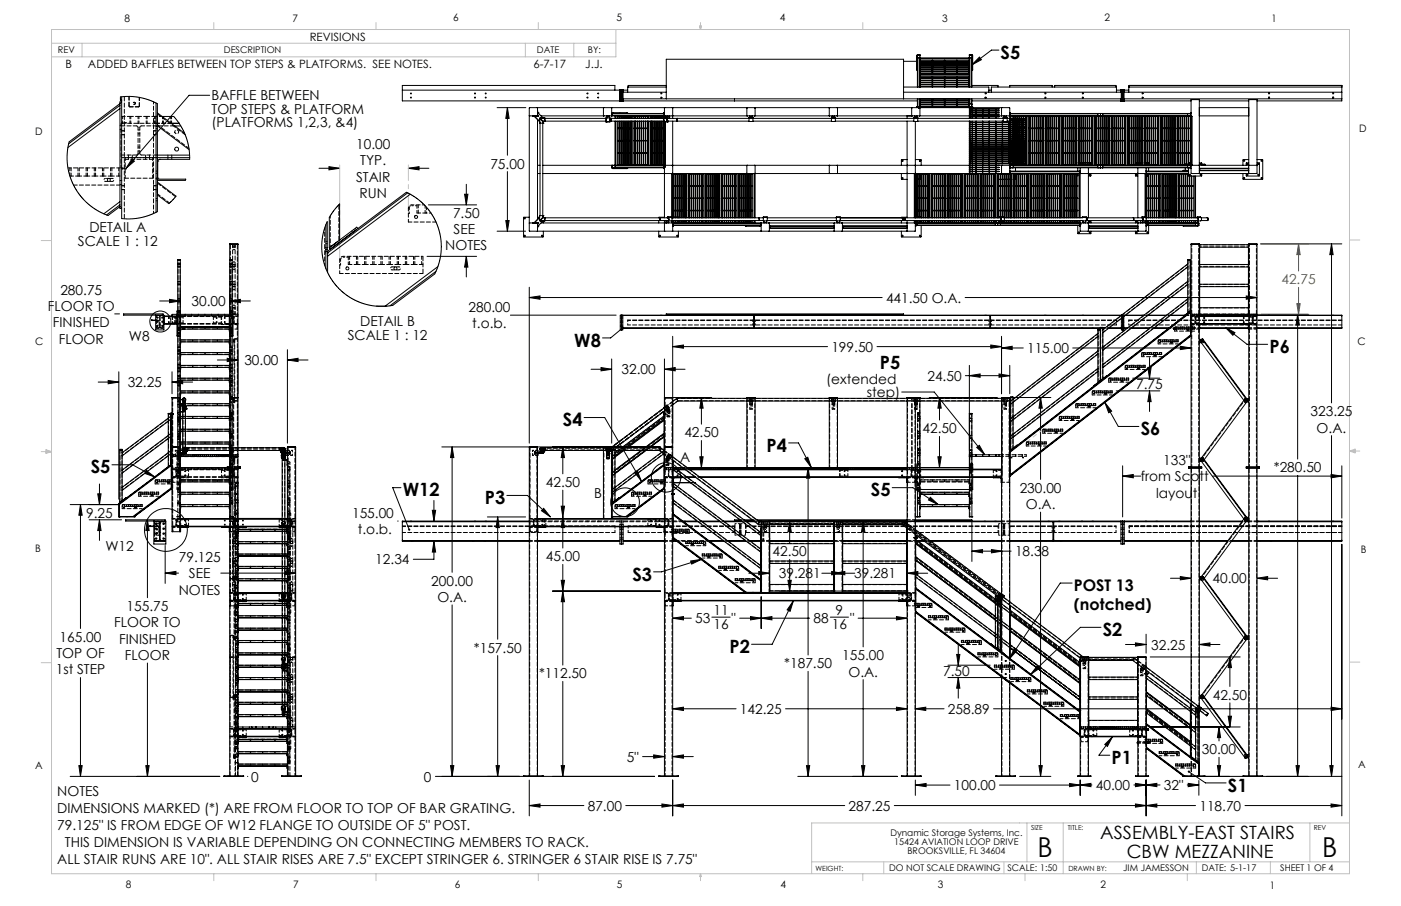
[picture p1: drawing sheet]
<svg xmlns="http://www.w3.org/2000/svg" width="432mm" height="279mm" viewBox="0 0 432 279" stroke-linecap="round" stroke-linejoin="round" font-family="sans-serif">
<defs><g id="words">
<g font-size="8.5">
<text x="319.8" y="264.4">B</text>
<text x="407.5" y="264.4">B</text>
</g>
<g font-size="5.6">
<text x="308.4" y="18.1">S5</text>
<text x="177" y="106.9">W8</text>
<text x="271.2" y="113.8">P5</text>
<text x="391.3" y="108.8">P6</text>
<text x="173.5" y="131.4">S4</text>
<text x="351.6" y="134.2">S6</text>
<text x="236.3" y="139.3">P4</text>
<text x="28" y="146">S5</text>
<text x="124.1" y="153.1">W12</text>
<text x="149.5" y="155.5">P3</text>
<text x="268.4" y="153.1">S5</text>
<text x="194.9" y="179">S3</text>
<text x="339.9" y="196.1">S2</text>
<text x="224.9" y="201.4">P2</text>
<text x="342.6" y="235.6">P1</text>
<text x="378.5" y="244.2">S1</text>
<text x="339.1" y="258.9">ASSEMBLY-EAST STAIRS</text>
<text x="347.3" y="264.5">CBW MEZZANINE</text>
</g>
<g font-size="4.9">
<text x="331" y="182.2">POST 13</text>
<text x="331" y="188.1">(notched)</text>
</g>
<g font-size="4.2">
<text x="65.2" y="30.9">BAFFLE BETWEEN</text>
<text x="65.2" y="35.1">TOP STEPS &amp; PLATFORM</text>
<text x="65.2" y="39.3">(PLATFORMS 1,2,3, &amp;4)</text>
<text x="109.8" y="45.9">10.00</text>
<text x="111" y="51">TYP.</text>
<text x="151.1" y="52">75.00</text>
<text x="109.8" y="56">STAIR</text>
<text x="110.8" y="61">RUN</text>
<text x="27.6" y="71.6">DETAIL A</text>
<text x="139.6" y="67.1">7.50</text>
<text x="24" y="75.8">SCALE 1 : 12</text>
<text x="137.2" y="77.2">NOTES</text>
<text x="139.8" y="72.2">SEE</text>
<text x="14.8" y="95.9">FLOOR TO</text>
<text x="18.6" y="90.8">280.75</text>
<text x="59" y="94.4">30.00</text>
<text x="273.1" y="93.4">441.50 O.A.</text>
<text x="16.3" y="100.9">FINISHED</text>
<text x="111" y="100.6">DETAIL B</text>
<text x="144.4" y="96.3">280.00</text>
<text x="145.6" y="101.3">t.o.b.</text>
<text x="18.1" y="106">FLOOR</text>
<text x="39.7" y="105.3">W8</text>
<text x="107.2" y="104.7">SCALE 1 : 12</text>
<text x="75.3" y="112.6">30.00</text>
<text x="256.2" y="108.5">199.50</text>
<text x="316.6" y="108.9">115.00</text>
<text x="39.4" y="119.4">32.25</text>
<text x="191.6" y="115.4">32.00</text>
<text x="254.6" y="118.3">(extended</text>
<text x="285.8" y="117.4">24.50</text>
<text x="350.2" y="119.9">7.75</text>
<text x="267.2" y="122.5">step)</text>
<text x="403.9" y="128.4">323.25</text>
<text x="210.9" y="134.9">42.50</text>
<text x="284.3" y="133.6">42.50</text>
<text x="405.8" y="133.4">O.A.</text>
<text x="209.6" y="142.6">A</text>
<text x="358.5" y="143.4">133&quot;</text>
<text x="351.6" y="148.4">from Scott</text>
<text x="392.6" y="145.7">*280.50</text>
<text x="168.2" y="150.2">42.50</text>
<text x="183.2" y="153.6">B</text>
<text x="314.3" y="152">230.00</text>
<text x="356.3" y="153.5">layout</text>
<text x="26.6" y="159.7">9.25</text>
<text x="108.5" y="159.8">155.00</text>
<text x="316.2" y="157">O.A.</text>
<text x="110.2" y="164.8">t.o.b.</text>
<text x="32.5" y="169.8">W12</text>
<text x="55.1" y="173.3">79.125</text>
<text x="168.2" y="173.1">45.00</text>
<text x="238.1" y="171.6">42.50</text>
<text x="312.8" y="171.6">18.38</text>
<text x="58.2" y="178.3">SEE</text>
<text x="115.7" y="174.1">12.34</text>
<text x="240" y="178.4">39.281</text>
<text x="263.3" y="178.4">39.281</text>
<text x="373.7" y="179.9">40.00</text>
<text x="55.1" y="183.4">NOTES</text>
<text x="132.9" y="180.6">200.00</text>
<text x="134.8" y="185.6">O.A.</text>
<text x="39" y="188.4">155.75</text>
<text x="214.3" y="192">53</text>
<text x="219.9" y="189.7">11</text>
<text x="225.5" y="192">&quot;</text>
<text x="250.8" y="192">88</text>
<text x="257.5" y="189.7">9</text>
<text x="262" y="192">&quot;</text>
<text x="18.4" y="197.9">165.00</text>
<text x="35.2" y="193.5">FLOOR TO</text>
<text x="219.9" y="193.9">16</text>
<text x="256.4" y="193.9">16</text>
<text x="17.4" y="203">TOP OF</text>
<text x="36.7" y="198.5">FINISHED</text>
<text x="38.5" y="203.5">FLOOR</text>
<text x="146.1" y="201.2">*157.50</text>
<text x="259.6" y="203.6">155.00</text>
<text x="354.8" y="200.3">32.25</text>
<text x="17.2" y="208">1st STEP</text>
<text x="166.1" y="209.2">*112.50</text>
<text x="241.7" y="206.1">*187.50</text>
<text x="261.5" y="208.6">O.A.</text>
<text x="290.7" y="208.5">7.50</text>
<text x="373.8" y="215.8">42.50</text>
<text x="228.1" y="220.2">142.25</text>
<text x="292.1" y="220.2">258.89</text>
<text x="370.5" y="232.6">30.00</text>
<text x="193.2" y="234.9">5&quot;</text>
<text x="17.6" y="245.5">NOTES</text>
<text x="77.5" y="241">0</text>
<text x="130.7" y="241">0</text>
<text x="294" y="243.7">100.00</text>
<text x="337.7" y="243.7">40.00</text>
<text x="358.7" y="243.7">32&quot;</text>
<text x="17.6" y="250.7">DIMENSIONS MARKED (*) ARE FROM FLOOR TO TOP OF BAR GRATING.</text>
<text x="181.2" y="250">87.00</text>
<text x="261.6" y="250">287.25</text>
<text x="369.7" y="250">118.70</text>
<text x="17.6" y="256">79.125&quot; IS FROM EDGE OF W12 FLANGE TO OUTSIDE OF 5&quot; POST.</text>
<text x="20" y="261.2">THIS DIMENSION IS VARIABLE DEPENDING ON CONNECTING MEMBERS TO RACK.</text>
<text x="17.6" y="266.4">ALL STAIR RUNS ARE 10&quot;. ALL STAIR RISES ARE 7.5&quot; EXCEPT STRINGER 6. STRINGER 6 STAIR RISE IS 7.75&quot;</text>
</g>
<text font-size="4.2" fill="#808000" x="394.9" y="87.7">42.75</text>
<g font-size="3.5">
<text x="95.4" y="12.5">REVISIONS</text>
<text x="20.2" y="21">B</text>
<text x="27.1" y="21">ADDED BAFFLES BETWEEN TOP STEPS &amp; PLATFORMS. SEE NOTES.</text>
<text x="164.4" y="21">6-7-17</text>
<text x="180.4" y="21">J.J.</text>
</g>
<g font-size="3.2">
<text x="38.3" y="6.7">8</text>
<text x="90.2" y="6.7">7</text>
<text x="139.7" y="6.5">6</text>
<text x="190" y="6.5">5</text>
<text x="240.4" y="6.5">4</text>
<text x="290.4" y="6.7">3</text>
<text x="340.4" y="6.5">2</text>
<text x="391.9" y="6.7">1</text>
<text x="10.9" y="41.6">D</text>
<text x="418.9" y="40.7">D</text>
<text x="10.9" y="106.3">C</text>
<text x="418.4" y="106.4">C</text>
<text x="10.8" y="170.2">B</text>
<text x="419.4" y="170.6">B</text>
<text x="10.8" y="237.2">A</text>
<text x="418.6" y="236.8">A</text>
<text x="38.8" y="273.8">8</text>
<text x="90.4" y="273.8">7</text>
<text x="140.2" y="273.8">6</text>
<text x="190.1" y="273.9">5</text>
<text x="240.5" y="273.8">4</text>
<text x="289" y="273.9">3</text>
<text x="339.1" y="273.8">2</text>
<text x="391.4" y="274.1">1</text>
</g>
<g font-size="2.8">
<text x="17.9" y="16.3">REV</text>
<text x="69" y="16.3">DESCRIPTION</text>
<text x="165.5" y="16.3">DATE</text>
<text x="181.2" y="16.3">BY:</text>
<text x="274.4" y="257.8">Dynamic Storage Systems, Inc.</text>
<text x="275.6" y="260.6">15424 AVIATION LOOP DRIVE</text>
<text x="279.7" y="263.4">BROOKSVILLE, FL 34604</text>
<text x="274" y="268.7">DO NOT SCALE DRAWING</text>
<text x="310.5" y="268.7">SCALE: 1:50</text>
<text x="346.2" y="268.7">JIM JAMESSON</text>
<text x="370.4" y="268.7">DATE: 5-1-17</text>
<text x="394.6" y="268.7">SHEET 1 OF 4</text>
</g>
<g font-size="2.2">
<text x="251.4" y="268.7">WEIGHT:</text>
<text x="329.3" y="268.7">DRAWN BY:</text>
</g>
<g font-size="2.1">
<text x="317.8" y="256">SIZE</text>
<text x="329.1" y="256">TITLE:</text>
<text x="404.9" y="256">REV</text>
</g>
</g></defs>
<g fill="none" stroke="#c0c0c0" stroke-width=".31">
<path d="M15.9 9.1h400v260.4h-400zM15.9 13.3h173.9M25.3 13.3v4.2M65.9 6.9v2.2M115.9 6.9v2.2M161.9 13.3v4.2M165.9 6.9v2.2M176.8 13.3v4.2M189.8 9.1v8.4h-173.9M215.6 8h.6l-.3 1.1zM215.7 8l.2 1.1M215.9 6.9v2.2"/>
<path d="M216 8l-.1 1.1M265.9 6.9v2.2M12.7 74.2h3.2M415.9 74h3.2M12.7 139.3h3.2M14.2 139.1l1.7 .2M14.2 138.7l1.7 .6-1.7 .5zM15.9 139.3l-1.7 .3M415.9 139.1h3.2M415.9 139.1l1.8-.6v1.2zM415.9 139.1l1.8 .2M417.7 138.9l-1.8 .2"/>
<path d="M12.7 204.4h3.2M415.9 204.2h3.2M316.5 253.8v12M327.7 253.8v15.7M403.7 253.8v12M415.9 253.8h-165.7v15.7M65.9 269.5v2.1M115.9 269.5v2.1M165.9 269.5v2.1M215.9 269.5v2.1M215.9 269.5l.3 .8h-.6zM250.2 265.8h165.7"/>
<path d="M265.9 269.5v2.1M272.4 265.8v3.7M309.4 265.8v3.7M315.9 269.5v2.1M365.9 269.5v2.1M368.7 265.8v3.7M391.5 265.8v3.7"/>
</g>
<g fill="none" stroke="#000" stroke-width=".31">
<path d="M301.9 17.6l.6 .8-3 1.6zM307.9 15.5h-2.3l-6.1 4.5M64.6 29.4h-6.3l-19.4 22.5M153.2 33.2h8.9M156.4 33.2l.5 3.3h-1zM156.4 33.2v14.7M40.6 49l.8 .7-2.5 2.2zM98.3 51.9h6.4M101.4 51.4l3.3 .5-3.3 .5zM125.8 51.9h6.4M125.8 51.9l3.4-.5v1zM143.2 59.9h1l-.5 3.3z"/>
<path d="M143.7 56.8v6.4M156.4 52.9v18.4M131.6 79.1h15.3M132 63.2h14.9M143.7 79.1l.5 3.3h-1zM143.7 79.1v6.3M153.2 71.3h8.8M155.9 68h1l-.5 3.3zM388.5 75.2h25.1M410.4 75.2l.5 3.3h-1zM410.4 75.2v49M35.3 96.8h1.5"/>
<path d="M49.2 92.8h6.4M52.2 92.3l3.4 .5-3.4 .5zM55.6 89.6v5.1M70.8 92.8l3.3-.5v1zM70.8 89.6v5.1M70.8 92.8h6.4M157.3 97.2h32.6M163.1 91.8l3.3-.5v1zM163.1 88.6v48.1M163.1 91.8h108.8M297.5 91.8h89.9M384.1 91.3l3.3 .5-3.3 .5z"/>
<path d="M388.7 96.9h14.4M399.9 96.9l.6 3.3h-1zM399.9 96.9v44.7M30.3 117.8h6.3M33.3 117.3l3.3 .5-3.3 .6zM36.6 114.7v39.3M53 117.8l3.3-.5v1.1zM53 114.7v6.7M53 117.8h6.4M67 111h6.3M70 110.5l3.3 .5-3.3 .5zM73.3 107.8v13.6"/>
<path d="M88.6 111l3.3-.5v1zM88.6 107.8v28.9M88.6 111h6.3M182.2 113.9h6.3M185.2 113.3l3.3 .6-3.3 .5zM188.5 110.7v26M191.9 101.1l-3.7 3.1h-2.5M204.8 113.9l3.3-.6v1.1zM204.8 110.7v26M204.8 113.9h6.3M207.3 106.9l3.3-.5v1zM207.3 103.7v33"/>
<path d="M207.3 106.9h47.8M270.3 106.9h38.4M297.5 115.9h13.7M298.8 115.9l3.3-.6v1zM298.8 112.7v26.3M305.4 106.4l3.3 .5-3.3 .5zM307.9 115.3l3.3 .6-3.3 .4zM308.7 107.3l3.3-.5v1zM308.7 103.7v17.7M308.7 107.3h6.7M311.2 112.7v8.7M330.6 107.3h36.5"/>
<path d="M349.1 116.6h8.4M353.8 113.3h1l-.5 3.3zM354.3 110.3v6.3M363.8 106.8l3.3 .5-3.3 .5zM377.7 101l2.9 1.6-.6 .8zM377.7 101l6.7 5.2h6.3M136.2 137.8h67.3M139.3 137.8l.6 3.3h-1zM139.3 137.8v38.7M173.5 137.8l.5 3.3h-1zM173.5 137.8v8.3M180 128.8h6.4l11.2 19.5"/>
<path d="M206.1 122.6h13.3M216.2 122.6l.5 3.3h-1zM216.2 122.6v8.2M216.2 135.9v8.3M243.1 136.6h3l3.9 7.6M277.9 120.9h10l15.6 19.3M286.4 122.6h21M289.6 122.6l.5 3.3h-1zM289.6 122.6v6.9M289.6 134.6v9.6M301 138l.8-.7 1.7 2.9zM312.5 122.6h11.4"/>
<path d="M320.7 122.6l.5 3.3h-1zM320.7 122.6v25.2M340.5 124.1l2.1 2.7-.9 .5zM340.5 124.1l4.2 7.4h6.3M344 120.5h13.5M354.3 120.5l.5 3.4h-1zM354.3 120.5v6.4M410.4 134.3v105.1M21.6 155.6h15M24.8 155.6l.5 3.3h-1zM24.8 155.6v38.2M30.1 152.3h1.1l-.5 3.3z"/>
<path d="M30.7 149.3v6.3M34.5 143.3h6.4l6.8 3.8M45.1 145.1l2.6 2-3.1-1.1zM123.6 150.4h-2.6l5.1 12.9M133.2 157.4h1.1l-.6 3.3zM133.7 154.3v6.4M150.2 159.4h11.8M153.4 159.4l.5 3.3h-1zM153.4 159.4v37.7M156.2 152.8h6.4l7.1 6.6M167.6 156.8l2.1 2.6-2.8-1.9zM173 156.1h1l-.5 3.3z"/>
<path d="M173.5 159.4l.5 3.3h-1zM173.5 151.2v17.8M195.5 145.7l.9-.5 1.2 3.1zM215.7 140.9h1l-.5 3.3zM248 141.5l1-.5 1 3.2zM249.1 144.2l.5 3.3h-1zM249.1 144.2v57.8M275 150.4h6.3l7.9 5.2M283.4 144.2h9.3M286.7 153.4l2.5 2.2-3-1.4zM289.1 140.9h1l-.5 3.3zM320.7 157.9v81.5"/>
<path d="M346 146.8l3.3-.5v1.1zM346 143.7v15.7M346 146.8h5.6M373.8 146.8h39.8M399.9 146.6v92.8M410.2 146.3l3.4 .5-3.4 .6zM413.6 143.7v16.1M27.5 160.3h10M30.7 160.3l.5 3.3h-1.1zM30.7 160.3v6.4M45.4 160.3l.6 3.3h-1.1zM45.4 160.3v24"/>
<path d="M50.9 176.7l3.3-.5v1zM50.9 176.7h4.1M50.9 168.2v11.7M68.1 176.7h23M87.8 176.2l3.3 .5-3.3 .5zM122.6 160.7h.1M133.7 166.9l.6 3.4h-1.1zM133.7 166.9v5.6h-6.3M173 179h1l-.5 3.3zM173.5 174.1v31M212.9 173l3.3-.5-3 1.5zM216.2 172.5l-12.3 3.9h-2.5"/>
<path d="M230.8 176.8h6.3M233.9 176.2l3.2 .6-3.2 .5zM240.2 160.7h38.1M242.9 179h1l-.5 3.3zM243.4 160.7l.5 3.3h-1zM243.4 160.7v6.8M243.4 172.5v9.8M253.3 176.8h10.2M256.3 176.2l3.3 .6-3.3 .5zM257.1 176.8l3.3-.6v1.1zM266 160.7l.6 3.3h-1.1zM266 160.7v38.8"/>
<path d="M279.6 176.8l3.3-.6v1.1zM279.6 176.8h6.3M299.5 170l3.3-.5v1zM299.5 160.5v12.6M299.5 170h12.1M305.6 169.5l3.3 .5-3.3 .5zM330.4 179.8h-3.6l-15.6 23.3M360.8 178.3h6.3M363.8 177.8l3.3 .5-3.3 .5zM387.4 178.3l3.3-.5v1zM387.4 178.3h6.4M413.6 167.9v83.7"/>
<path d="M139.3 186.5v52.9M170.3 182.3h33.3M173.5 182.3l.5 3.3h-1zM207.3 190.6l3.3-.5v1.1zM207.3 190.6h5.8M219.4 190.3h5.6M228 190.6h21.6M231.3 190.1l3.3 .5-3.3 .6zM234.6 190.6l3.3-.5v1.1zM234.6 184v9.8M240.2 182.3h39.4M244.5 185.3l-1 3.2-.9-.4z"/>
<path d="M244.5 185.3l-6.5 13.4h-6.4M255.9 190.3h5.6M264.5 190.6h15.1M276.3 190.1l3.3 .5-3.3 .6zM295.3 198.8v6.3M339.3 193.5h-6.3l-15.4 14.5M346.9 198.8h6.3M350 198.3l3.2 .5-3.2 .4zM353.2 195.6v5.8M369.6 198.8l3.3-.5v.9zM369.6 198.8h6.4M24.8 209v30.4"/>
<path d="M45.4 204.5v34.9M153.4 202.2v37.2M173.5 210.1v29.3M207.3 218.6l3.3-.5v1zM207.3 218.6h19.6M242.1 218.6h37.5M249.1 207v32.4M266 209.6v29.8M276.3 218.1l3.3 .5-3.3 .5zM282 218.6l3.3-.5v1zM282 218.6h9M292.2 205.1h13"/>
<path d="M292.2 209h18.1M294.9 201.8h.9l-.5 3.3zM295.3 209l.5 3.2h-.9zM295.3 209v6.3M306.2 218.6h107.4M312.6 200.1l.8 .6-2.3 2.4zM319.7 205.4l.7 .7-2.8 1.9zM354.5 202.6h27.7M379.1 202.6l.5 3.3h-1.1zM379.1 202.6v9.1M379.1 216.7v7.5M410.2 218.1l3.4 .5-3.4 .5z"/>
<path d="M21.6 239.4h46.1M24.3 236.1h1l-.5 3.3zM44.9 236.1h1.1l-.6 3.3zM76.3 239.4h.1M134.2 239.4h67.6M138.9 236.1h1l-.6 3.3zM152.9 236.1h1l-.5 3.3zM173 236.1h1l-.5 3.3zM198 233.3h6.8M201.5 232.8l3.3 .5-3.3 .5zM207.3 233.3l3.3-.5v1zM207.3 233.3h6.4"/>
<path d="M245.9 239.4h30.6M248.6 236.1h1l-.5 3.3zM265.5 236.1h1.1l-.6 3.3zM314.3 239.4h9.6M320.2 236.1h1l-.5 3.3zM340.5 229.6l2.4-2.4-1.6 3zM342.9 227.2l-4.2 5.7h3.4M354.5 224.2h27.7M366.4 238l5.1 3.4h6.4M370.7 239.4h42.9M375.2 236.1h1l-.5 3.3zM375.7 224.2l.5 3.3h-1z"/>
<path d="M375.7 224.2v4.3M375.7 233.5v5.9M378.5 220.9h1.1l-.5 3.3zM399.5 236.1h1l-.6 3.3zM409.9 236.1h1l-.5 3.3zM163.1 248.4l3.3-.5v1zM163.1 248.4h16.9M163.1 240.6v11M192.9 248.4h67.5M204 247.9l3.3 .5-3.3 .5zM207.3 248.4l3.3-.5v1zM207.3 240.6v11"/>
<path d="M275.6 248.4h92.9M282.1 242.1l3.3-.5v1zM282.1 242.1h10.7M282.1 240.6v4.7M329.6 241.6l3.3 .5-3.3 .5zM332.9 242.1l3.3-.5v1zM332.9 240.6v4.7M336.6 242.1h-28.6M349.5 242.1h8M350 241.6l3.2 .5-3.2 .5zM350 247.9l3.2 .5-3.2 .5zM353.2 242.1l3.4-.5v1z"/>
<path d="M353.2 248.4l3.4-.5v1zM353.2 240.6v11M365.9 242.1h3.6M366.2 241.6l3.3 .5-3.3 .5zM369.5 240.7v4.6M383.7 248.4h29.9M410.2 247.9l3.4 .5-3.4 .5z"/>
<circle cx="49.4" cy="99.2" r="3.2"/>
<circle cx="192.6" cy="154.9" r="4.4"/>
<circle cx="205.3" cy="147.2" r="4.5"/>
<circle cx="51.1" cy="163.4" r="6.6"/>
</g>
<path d="M388.5 75.2h14.9M400.2 75.2l.5 3.3h-1zM400.2 75.2v8.4M386.1 96.9h17.3M399.7 93.6h1l-.5 3.3zM400.2 88.6v8.3" fill="none" stroke="#808000" stroke-width=".31"/>
<path d="M316.4 136.4l5.1-4" fill="none" stroke="#c0c0c0" stroke-width=".31" stroke-dasharray="15.2 1.3 1.3 1.3" stroke-dashoffset="13.9"/>
<path d="M104.7 80.1v-29.2" fill="none" stroke="#c0c0c0" stroke-width=".31" stroke-dasharray="15.2 1.3 1.3 1.3" stroke-dashoffset="2.5"/>
<path d="M125.9 64.2v-13.3" fill="none" stroke="#c0c0c0" stroke-width=".31" stroke-dasharray="15.2 1.3 1.3 1.3" stroke-dashoffset="10.5"/>
<g fill="#000">
<path d="M312.6 200.1l.8 .6-2.3 2.4z"/>
<path d="M156.4 33.2l.5 3.3h-1zM155.9 68h1l-.5 3.3z"/>
<path d="M301.9 17.6l.6 .8-3 1.6zM340.5 229.6l2.4-2.4-1.6 3zM167.6 156.8l2.1 2.6-2.8-1.9zM248 141.5l1-.5 1 3.2zM366.2 237.7l.2 .3-.3-.2a.35 .35 0 0 0 .2 .5 .35 .35 0 0 0 .4-.4 .35 .35 0 0 0-.5-.2zM319.7 205.4l.7 .7-2.8 1.9zM340.5 124.1l2.1 2.7-.9 .5zM286.7 153.4l2.5 2.2-3-1.4zM244.5 185.3l-1 3.2-.9-.4zM212.9 173l3.3-.5-3 1.5zM195.5 145.7l.9-.5 1.2 3.1zM191.7 100.8a.34 .34 0 0 0 0 .5 .34 .34 0 0 0 .4 .1 .34 .34 0 0 0 .1-.5l-.3 .2 .3-.2zM125.9 163.1v.4l.4 .2-.2-.4 .2 .3 .1-.5zM377.7 101l2.9 1.6-.6 .8zM45.1 145.1l2.6 2-3.1-1.1z"/>
<path d="M301 138l.8-.7 1.7 2.9zM40.6 49l.8 .7-2.5 2.2z"/>
<path d="M375.7 224.2l.5 3.3h-1zM375.2 236.1h1l-.5 3.3zM350 241.6l3.2 .5-3.2 .5zM332.9 242.1l3.3-.5v1zM329.6 241.6l3.3 .5-3.3 .5zM282.1 242.1l3.3-.5v1zM276.3 218.1l3.3 .5-3.3 .5zM207.3 218.6l3.3-.5v1zM207.3 233.3l3.3-.5v1zM201.5 232.8l3.3 .5-3.3 .5zM207.3 248.4l3.3-.5v1zM350 247.9l3.2 .5-3.2 .5zM173.5 182.3l.5 3.3h-1zM173 236.1h1l-.5 3.3zM294.9 201.8h.9l-.5 3.3zM295.3 209l.5 3.2h-.9zM138.9 236.1h1l-.6 3.3zM139.3 137.8l.6 3.3h-1zM379.1 202.6l.5 3.3h-1.1zM378.5 220.9h1.1l-.5 3.3zM152.9 236.1h1l-.5 3.3zM153.4 159.4l.5 3.3h-1zM173 179h1l-.5 3.3zM173.5 159.4l.5 3.3h-1zM173.5 137.8l.5 3.3h-1zM173 156.1h1l-.5 3.3zM163.1 248.4l3.3-.5v1zM204 247.9l3.3 .5-3.3 .5zM243.4 160.7l.5 3.3h-1zM242.9 179h1l-.5 3.3zM266 160.7l.6 3.3h-1.1zM265.5 236.1h1.1l-.6 3.3zM289.1 140.9h1l-.5 3.3zM289.6 122.6l.5 3.3h-1zM399.9 96.9l.6 3.3h-1zM399.5 236.1h1l-.6 3.3zM249.1 144.2l.5 3.3h-1zM248.6 236.1h1l-.5 3.3zM354.3 120.5l.5 3.4h-1zM353.8 113.3h1l-.5 3.3zM216.2 122.6l.5 3.3h-1zM215.7 140.9h1l-.5 3.3zM185.2 113.3l3.3 .6-3.3 .5zM204.8 113.9l3.3-.6v1.1zM207.3 106.9l3.3-.5v1zM305.4 106.4l3.3 .5-3.3 .5zM307.9 115.3l3.3 .6-3.3 .4zM298.8 115.9l3.3-.6v1zM299.5 170l3.3-.5v1zM305.6 169.5l3.3 .5-3.3 .5zM320.7 122.6l.5 3.3h-1zM320.2 236.1h1l-.5 3.3zM234.6 190.6l3.3-.5v1.1zM276.3 190.1l3.3 .5-3.3 .6zM207.3 190.6l3.3-.5v1.1zM231.3 190.1l3.3 .5-3.3 .6zM133.2 157.4h1.1l-.6 3.3zM133.7 166.9l.6 3.4h-1.1zM369.6 198.8l3.3-.5v.9zM350 198.3l3.2 .5-3.2 .4zM363.8 177.8l3.3 .5-3.3 .5zM387.4 178.3l3.3-.5v1zM410.4 75.2l.5 3.3h-1zM409.9 236.1h1l-.5 3.3zM308.7 107.3l3.3-.5v1zM363.8 106.8l3.3 .5-3.3 .5zM163.1 91.8l3.3-.5v1zM384.1 91.3l3.3 .5-3.3 .5zM353.2 242.1l3.4-.5v1zM366.2 241.6l3.3 .5-3.3 .5zM410.2 247.9l3.4 .5-3.4 .5zM353.2 248.4l3.4-.5v1zM410.2 218.1l3.4 .5-3.4 .5zM282 218.6l3.3-.5v1zM346 146.8l3.3-.5v1.1zM410.2 146.3l3.4 .5-3.4 .6zM256.3 176.2l3.3 .6-3.3 .5zM279.6 176.8l3.3-.6v1.1zM233.9 176.2l3.2 .6-3.2 .5zM257.1 176.8l3.3-.6v1.1zM24.8 155.6l.5 3.3h-1zM24.3 236.1h1l-.5 3.3zM33.3 117.3l3.3 .5-3.3 .6zM53 117.8l3.3-.5v1.1zM52.2 92.3l3.4 .5-3.4 .5zM70.8 92.8l3.3-.5v1zM70 110.5l3.3 .5-3.3 .5zM88.6 111l3.3-.5v1zM45.4 160.3l.6 3.3h-1.1zM44.9 236.1h1.1l-.6 3.3zM30.1 152.3h1.1l-.5 3.3zM30.7 160.3l.5 3.3h-1.1zM50.9 176.7l3.3-.5v1zM87.8 176.2l3.3 .5-3.3 .5zM143.2 59.9h1l-.5 3.3zM143.7 79.1l.5 3.3h-1z"/>
</g>
<path d="M399.7 93.6h1l-.5 3.3zM400.2 75.2l.5 3.3h-1z" fill="#808000"/>
<path d="M101.4 51.4l3.3 .5-3.3 .5zM125.8 51.9l3.4-.5v1z" fill="#000"/>
<g fill="none" stroke="#000" stroke-width=".31">
<path d="M278.5 18.9h4M282.8 17.7l.1 .2M282.8 17.9h.1M282.8 19.3v.1M282.9 16.8l-.1 10M282.9 17.9h.5M282.9 16.8v.2M282.9 17.9v8.9M282.9 16.8h.5M283.4 17.9h15.5M283.4 17.1l.1 .1zM283.4 17.1l-.6 .1"/>
<path d="M283.4 16.8l.1 10M283.4 16.8v.2M283.4 17.9v8.9M283.5 17.7l-.1 .2M283.5 17l-1 .1v4.5l.3 .2M283.5 18.1h15.3M283.7 18.6h3.6v.5h-3.6zM283.7 19.2h3.6v.5h-3.6zM283.7 19.8h3.6v.5h-3.6zM283.7 18.9h3.6M287.4 18.6h3.7v.5h-3.7zM287.4 19.2h3.7v.5h-3.7z"/>
<path d="M287.4 19.8h3.7v.5h-3.7zM287.4 18.9h3.7M291.2 18.6h3.7v.5h-3.7zM291.2 19.2h3.7v.5h-3.7zM291.2 19.8h3.7v.5h-3.7zM291.2 18.9h3.7M295 18.6h3.6v.5h-3.6zM295 19.2h3.6v.5h-3.6zM295 19.8h3.6v.5h-3.6zM295 18.9h3.6M298.8 17.7l.1 .2M298.8 17.1h.1z"/>
<path d="M298.8 17l1 .1v4.5l-.3 .2M298.9 17.1l.6 .1M298.9 16.8l-.1 10M298.9 17.9h.5M298.9 16.8v.2M298.9 17.9v8.9M298.9 16.8h.5M299.4 17.9h.1M299.4 16.8l.1 10M299.4 16.8v.2M299.4 17.9v8.9M299.5 17.7l-.1 .2"/>
<path d="M299.5 19.3v.1M37 32l-15.7 11.7-.6 4.1 .3 4.6 1.2 3.7 1.9 3.4 2.7 3 2.7 2.1 3.8 1.9 3.7-2.8M37 33.5l-16.1 12M37 32.5l-15.8 11.8M37 32v31.7M37.5 29.8v37.6h4.4l3.4-.8 3.2-1.3v-33.3l-3.3-1.4-3.8-.8-4.3 .1v1h.4M37.5 31.4h-.5v.6M48.1 31.8v33.7M48.5 38.8h.1M48.5 34.8l8.4 6.3M48.5 38.8l9.8 7.3M50 35.9h3.6l1.6 2.2 1.4 2.3 1.1 2.8 .5 2.5 .3 2.9"/>
<path d="M52.8 38h2.4M53.8 38.8h1.9M124 27.8h67.1M164.1 35.8h.1M164.1 35.7h.1M164.1 35.7v.1M164.9 35.8l1.4 1.7M165.6 35.7v.1M165.6 35.7h-2.5v33.1h2.5M165.7 35.8h.1M165.7 35.7h-.1M165.7 33.3l-2.5-.1 .1 2.5"/>
<path d="M165.7 35.6l-.1 .1M165.7 35.7h.1M165.7 34.2v1.6h-1.6M165.7 36.8v30.9M165.7 35.7l-.1 .1M165.8 34.8h.1M165.8 34.8l-.1 .1M165.8 34.8l1.6 1.6M166.3 38h.1M166.4 36.7l.5 .2M166.4 38h1M166.4 36.7v1.3"/>
<path d="M166.4 38v28.5M166.5 36.4l-.2 .1v1.5M166.5 36.4h.1M166.5 36.4h1.4M166.6 36.4l.3 .5M166.6 36.4l-.2 .3M166.6 36.4h1.3M166.8 35.7h132M166.9 36.9l.5 .8M166.9 36.9l.7 .5M167.3 38v28.5M167.4 38h.1"/>
<path d="M167.4 37.7v.3M167.6 37.4l-.2 .3M167.9 36.4v1h-.3M167.9 37.4h18.9M167.9 36.5h18.9M186 35.7h.1M186.1 33.2l-.1 .1M186.1 33.2v2.5M186.8 36.4h.1M186.8 36.4h1.2v1.1M186.8 36.4v1.1M186.8 37.5h.1"/>
<path d="M186.8 37.6h.1M186.8 37.5h1.2M186.8 37.5v.1M187 35.7v.2M187 35.9h.1M187 35.9h.8M187 35.9v.5M187.8 35.7v.2M187.8 35.9v.5M188 37.4h16.6v14.5M188 37.5h.1M188 37.5l-1.2 .1"/>
<path d="M188.3 36.5l.1 .9zM188.4 33.2l.1 2.4M188.5 33.2v.1M188.5 35.7h.1M188.5 35.6l-.1 .1M188.5 35.1h16.3M188.5 35.6h16.3M188.5 35h16.3M188.6 35v.7M188.7 35l.1-.3h4.6l.1 .3M189.5 27.8v-1.4h-65.5v4.7h67.1M189.5 37.4v13.7"/>
<path d="M189.5 35.7v.8M189.8 35.7v.8M189.8 37.4v13.6M190.3 39.7h.5v3.6h-.5zM190.3 37.4v2.1h.5v-2.1M190.3 36.5v-.6h.5v.6M190.9 39.7h.5v3.6h-.5zM190.9 37.4v2.1h.5v-2.1M190.9 36.5v-.6h.5v.6M191 35h.1M191.2 28.2h.7v2.5h-.7zM191.5 39.7h.5v3.6h-.5z"/>
<path d="M191.5 37.4v2.1h.5v-2.1M191.5 36.5v-.6h.5v.6M191.6 27.6v3.7M191.9 28.4h13.5M191.9 30.5h153.7M192.1 28.4v-.8h-1v3.7h1v-.8M192.1 31.1h90.7M192.1 27.8h1.4M192.1 39.7h.5v3.6h-.5zM192.1 37.4v2.1h.5v-2.1M192.1 36.5v-.6h.5v.6M192.7 37.4v2.1h1.9"/>
<path d="M193.2 35.9v.6M193.2 37.4v2.1M193.2 39.7v3.6M193.3 35.9v.6M193.3 37.4v2.1M193.3 39.7v3.6M193.8 35.9v.6M193.8 37.4v2.1M193.8 39.7v3.6M193.9 35.9v.6M193.9 37.4v2.1M193.9 39.7v3.6"/>
<path d="M194.4 35.9v.6M194.4 37.4v2.1M194.4 39.7v3.6M194.5 35.9v.6M194.5 37.4v2.1M194.5 39.7v3.6M194.6 39.7h-1.9v3.6h1.9M194.6 35.9h-1.9v.6M194.6 35.7v.8M194.6 37.4v13.6M194.9 35.7v.8M194.9 37.4v13.6"/>
<path d="M195.4 39.7h.5v3.6h-.5zM195.4 37.4v2.1h.5v-2.1M195.4 36.5v-.6h.5v.6M195.6 35.9v.6M195.6 37.4v2.1M195.6 39.7v3.6M195.7 35.9v.6M195.7 37.4v2.1M195.7 39.7v3.6M196 39.7h.5v3.6h-.5zM196 37.4v2.1h.5v-2.1M196 36.5v-.6h.5v.6"/>
<path d="M196.6 39.7h.5v3.6h-.5zM196.6 37.4v2.1h.5v-2.1M196.6 36.5v-.6h.5v.6M197.2 39.7h.5v3.6h-.5zM197.2 37.4v2.1h.5v-2.1M197.2 36.5v-.6h.5v.6M197.8 37.4v2.1h1.9M198.3 35.9v.6M198.3 37.4v2.1M198.3 39.7v3.6M198.9 35.9v.6M198.9 37.4v2.1"/>
<path d="M198.9 39.7v3.6M199 35.9v.6M199 37.4v2.1M199 39.7v3.6M199.5 35.9v.6M199.5 37.4v2.1M199.5 39.7v3.6M199.6 35.9v.6M199.6 37.4v2.1M199.6 39.7v3.6M199.7 39.7h-1.9v3.6h1.9M199.7 35.9h-1.9v.6"/>
<path d="M199.7 35.7v.8M199.7 37.4v13.6M200 35.7v.8M200 37.4v13.6M200.4 39.7h.5v3.6h-.5zM200.4 37.4v2.1h.5v-2.1M200.4 36.5v-.6h.5v.6M200.7 35.9v.6M200.7 37.4v2.1M200.7 39.7v3.6M200.8 35.9v.6M200.8 37.4v2.1"/>
<path d="M200.8 39.7v3.6M201 39.7h.5v3.6h-.5zM201 37.4v2.1h.5v-2.1M201 36.5v-.6h.5v.6M201.6 39.7h.5v3.6h-.5zM201.6 37.4v2.1h.5v-2.1M201.6 36.5v-.6h.5v.6M202.2 39.7h.5v3.6h-.5zM202.2 37.4v2.1h.5v-2.1M202.2 36.5v-.6h.5v.6M202.8 39.7h1.8v3.6h-1.8zM202.8 37.4v2.1h1.8v-2.1"/>
<path d="M202.8 36.5v-.6h1.8v.6M203.4 35.9v.6M203.4 37.4v2.1M203.4 39.7v3.6M203.9 30v.2M204 35.9v.6M204 37.4v2.1M204 39.7v3.6M204.6 34.9v1.6h-16.6M204.6 34.9h.2M204.8 37.4l.1 13.5M204.8 35.6v.3"/>
<path d="M204.8 34.7l-.2 .2M204.8 33.3h2.5M204.8 35.6l.1 .1M204.8 35.6v-2.4h-39.1v2.5M204.8 37.5h.1M204.8 37.5h1M204.9 37.6h.1M204.9 35.9l-.1 .5M204.9 37.5h.1M204.9 35.9h.2v.5M204.9 35.9v.5M204.9 37.5v13.4"/>
<path d="M204.9 37.5h.9M204.9 36.4h.1M204.9 36.4l1.2 .1-.3-.1-.2 .3-.1 .4 .3 .4M204.9 36.4l-.3 .4 .2 .7M205.1 37.6v13.3h-.2M205.4 26.8h-11.9v1.6M205.4 30.5v-12.2h73.1v12.2M205.4 26.4h-11.8v.4M205.6 35.7v.2M205.6 35.9h.1M205.6 35.9h.8M205.6 35.9v.5"/>
<path d="M205.8 37.5h.1M205.8 37.4h25.1M205.8 36.5h25.1M205.8 37.5v.1M205.9 36.5l-.3 .3 .3 .6M206.1 37.4l-.2 .2h-1M206.4 35.7v.2M206.4 35.9v.6M207.3 35.6l-.1 .1M207.3 37.4v16.3M208.6 36.9l.1 .5zM208.7 36.5l-.1 .4z"/>
<path d="M226.4 30.5v.6M230.2 33.3l.1 2.4h-.1M230.9 36.4v1.1h1.2v-1.1M230.9 36.4h.1M230.9 36.3h1.2M231.1 35.7v.2M231.1 35.9h.7M231.1 35.9v.4M231.8 35.7v.2M231.8 35.9v.4M232.1 36.3v.1M232.1 37.4h24.2"/>
<path d="M232.1 36.5h24.2M232.7 33.3l-.1 2.4h.1M255.6 35.7h.1M255.7 33.2l-.1 .1M255.7 33.2v2.5M256.3 36.4v1.1h1.2v-1.1M256.3 36.4h.1M256.3 36.3h1.2M256.5 35.7v.2M256.5 35.9h.7M256.5 35.9v.4M257.2 35.7v.2"/>
<path d="M257.2 35.9v.4M257.5 36.3v.1M257.5 37.4h24.2M257.5 36.5h24.2M258 33.2v2.5M258 33.2l.1 .1M258.1 35.7h-.1M278.5 28.4h67.1M278.5 26.8h26.3v1.6M279.6 35.7v.8M279.6 37.4v29.8M281 35.7h.1"/>
<path d="M281.1 33.2l-.1 .1M281.1 33.2v2.5M281.7 36.4v1.1h1.2v-1.1M281.7 36.4h.1M281.7 36.3h1.2M281.9 35.7v.2M281.9 35.9h.7M281.9 35.9v.4M282.1 37.5v29.7M282.5 33.1h.1M282.6 32.9h16.3M282.6 32.9l-.1 .3"/>
<path d="M282.6 35.7v.2M282.6 33.1h.2M282.6 32.9v.2M282.6 35.9v.4M282.8 33.1h.1M282.8 30.5v2.6M282.9 36.3v.1M282.9 37.4h26.3M282.9 36.5h26.3M282.9 33.1h.5M282.9 30.5v2.6M283 33h.1"/>
<path d="M283 32.9v.1M283 32.9h.3M283.1 33.2h.1M283.1 33.1h.1M283.1 32.8h.1M283.1 32.8v.1M283.1 33.1v.1M283.2 33.2h.1M283.2 33.1h.1M283.2 32.8h.1M283.2 33.1v.1M283.2 32.8v.1"/>
<path d="M283.3 33h.1M283.3 32.9v.1M283.4 33.1h.1M283.4 30.5v2.6M283.5 33.3l-.1-.1 .1 2.5M283.5 23.2h15.3M283.5 22.9h15.3M283.5 33.1h15.3M283.5 30.5v2.6M283.7 23.9h3.6M283.7 22.9h3.6M283.7 20.4h3.6v.5h-3.6z"/>
<path d="M283.7 21h3.6v.5h-3.6zM283.7 21.6h3.6v.5h-3.6zM283.7 22.2h3.6v.5h-3.6zM283.7 23.6h3.6v.6h-3.6zM283.7 24.3h3.6v.5h-3.6zM283.7 24.9h3.6v.5h-3.6zM283.7 25.5h3.6v.5h-3.6zM283.7 26.1h3.6v.5h-3.6zM283.7 26.8v-.1h3.6v.1M283.7 30.6v.4h3.6v-.4M283.7 31.2h3.6v.4h-3.6zM283.7 31.7h3.6v.5h-3.6z"/>
<path d="M283.7 32.3h3.6v.5h-3.6zM283.7 24h3.6M287.4 23.9h3.7M287.4 22.9h3.7M287.4 20.4h3.7v.5h-3.7zM287.4 21h3.7v.5h-3.7zM287.4 21.6h3.7v.5h-3.7zM287.4 22.2h3.7v.5h-3.7zM287.4 23.6h3.7v.6h-3.7zM287.4 24.3h3.7v.5h-3.7zM287.4 24.9h3.7v.5h-3.7zM287.4 25.5h3.7v.5h-3.7z"/>
<path d="M287.4 26.1h3.7v.5h-3.7zM287.4 26.8v-.1h3.7v.1M287.4 30.6v.4h3.7v-.4M287.4 31.2h3.7v.4h-3.7zM287.4 31.7h3.7v.5h-3.7zM287.4 32.3h3.7v.5h-3.7zM287.4 24h3.7M291.2 23.9h3.7M291.2 22.9h3.7M291.2 20.4h3.7v.5h-3.7zM291.2 21h3.7v.5h-3.7zM291.2 21.6h3.7v.5h-3.7z"/>
<path d="M291.2 22.2h3.7v.5h-3.7zM291.2 23.6h3.7v.6h-3.7zM291.2 24.3h3.7v.5h-3.7zM291.2 24.9h3.7v.5h-3.7zM291.2 25.5h3.7v.5h-3.7zM291.2 26.1h3.7v.5h-3.7zM291.2 26.8v-.1h3.7v.1M291.2 30.6v.4h3.7v-.4M291.2 31.2h3.7v.4h-3.7zM291.2 31.7h3.7v.5h-3.7zM291.2 32.3h3.7v.5h-3.7zM291.2 24h3.7"/>
<path d="M295 23.9h3.6M295 22.9h3.6M295 20.4h3.6v.5h-3.6zM295 21h3.6v.5h-3.6zM295 21.6h3.6v.5h-3.6zM295 22.2h3.6v.5h-3.6zM295 23.6h3.6v.6h-3.6zM295 24.3h3.6v.5h-3.6zM295 24.9h3.6v.5h-3.6zM295 25.5h3.6v.5h-3.6zM295 26.1h3.6v.5h-3.6zM295 26.8v-.1h3.6v.1"/>
<path d="M295 30.6v.4h3.6v-.4M295 31.2h3.6v.4h-3.6zM295 31.7h3.6v.5h-3.6zM295 32.3h3.6v.5h-3.6zM295 24h3.6M298.8 32.1h.1M298.8 33.2h.1M298.8 32.7h.7M298.8 33.1h.1M298.8 39.7h17.5M298.8 30.5v2.6M298.8 33.2v3.3"/>
<path d="M298.8 37.4v16.1M298.8 33.5h9.1l-9.1 .1v2.9M298.8 39.6h17.5M298.8 33.2h-91.5v3.3M298.8 35.4h9.1h-9.1M298.8 38.5h17.5M298.8 34.1h9.1l-9.1 .1M298.8 34.7h9.1l-9.1 .1M298.8 36h9.1M298.8 37.8h17.5M298.8 37.9h17.5M298.8 39.1h17.5"/>
<path d="M298.8 38.4h17.5M298.8 39h17.5M298.9 32.1l-.1 .1M298.9 33.1h.7M298.9 32.1h.5M298.9 32.9h.7M298.9 30.5v1.6M298.9 32.9v.2M298.9 33.2h9.8v2.5h-9.1M298.9 33.2v3.3M298.9 37.4v16.1M299.4 32.1h.1"/>
<path d="M299.4 32.1l.1 .1M299.4 30.5v1.6M299.5 31.1h46M299.5 26.4h8.1v.4M299.5 30.5v2.4M299.6 33.1h.2M299.6 32.9l.2 .3M299.6 32.9v.2M299.6 33.2v3.3M299.6 37.4v16.1M300.8 33.6v2.9M300.8 37.4v16.1"/>
<path d="M302.8 33.6v2.9M302.8 37.4v16.1M302.9 33.6v2.9M302.9 37.4v16.1M303.6 30v.2M304.8 27.8h.7M304.9 33.6v2.9M304.9 37.4v16.1M305.5 28.4v-1.6h38.6v1.6M306.9 33.6v2.9M306.9 37.4v16.1M307 33.6v2.9"/>
<path d="M307 37.4v16.1M307.9 36h.1M308.7 35.6h2.5M308.7 33.3l2.5-.1v2.4M308.9 37.4v13.1M309 37.4v13.1M309.2 36.4v1.1h1.2v-1.1M309.2 36.4h.1M309.2 36.3h1.2M309.4 35.7v.2M309.4 35.9h.8M309.4 35.9v.4"/>
<path d="M310.2 35.7v.2M310.2 35.9v.4M310.4 36.5h.9v.9h-.9M310.4 36.3v.1M311 37.4v13.1M311.2 36.5v.9M311.2 35.6v.1M311.2 34.7l.1 .2M311.2 26.8v-.4h13.1v.4M311.2 35.7v.8M311.2 37.4v13.6M311.2 34.9h.1"/>
<path d="M311.2 35.1h27.2M311.2 35.6h27.2M311.2 35.7h55.9M311.2 35h55.8M311.3 34.9v.8M311.3 36.7h5M311.3 36.6h5M311.3 37.2h5M311.5 35.7v15.3M312 35.9h.5v3.6h-.5zM312 39.7v3.6M312.5 39.7v3.6"/>
<path d="M312.6 39.7v3.6M313 36.7v14.2M313.1 39.5h-.5v-3.6h.5v15h-.5v-3.7h.5M313.2 35.9h.5v3.6h-.5zM313.2 39.7v3.6M313.7 39.7v3.6M313.8 35.9h.5v3.6h-.5zM313.8 39.7v3.6M314.3 39.7v3.6M314.4 35.9h.5v3.6h-.5zM314.4 39.7v3.6M314.9 39.7v3.6"/>
<path d="M315 35.9h.5v3.6h-.5zM315 39.7v3.6M315 36.7v13.8M315.5 39.7v3.6M315.6 39.7v3.6M316.1 35.9v3.6M316.1 39.7v3.6M316.2 35.9v3.6M316.2 39.7v3.6M316.3 35.9h-.7v3.6h.7M316.3 35.7v15.3M316.5 35.7v15.3"/>
<path d="M317 39.7h.5v3.6h-.5zM317 35.9h.5v3.6h-.5zM317.3 35.9v3.6M317.3 39.7v3.6M317.4 35.9v3.6M317.4 39.7v3.6M317.6 39.7h.5v3.6h-.5zM317.6 35.9h.5v3.6h-.5zM318.2 39.7h.5v3.6h-.5zM318.2 35.9h.5v3.6h-.5zM318.8 39.7h.5v3.6h-.5zM318.8 35.9h.5v3.6h-.5z"/>
<path d="M319.4 39.7h.5v3.6h-.5zM319.4 35.9h.5v3.6h-.5zM320 39.7h.5v3.6h-.5zM320 35.9h.5v3.6h-.5zM321.2 35.9v3.6M321.2 39.7v3.6M321.4 39.7h-.8v3.6h.8M321.4 35.9h-.8v3.6h.8M321.4 35.7v15.3M321.6 35.7v15.3M322.1 39.7h.5v3.6h-.5zM322.1 35.9h.5v3.6h-.5z"/>
<path d="M322.4 35.9v3.6M322.4 39.7v3.6M322.7 39.7h.5v3.6h-.5zM322.7 35.9h.5v3.6h-.5zM323.3 39.7h.5v3.6h-.5zM323.3 35.9h.5v3.6h-.5zM323.9 39.7h.5v3.6h-.5zM323.9 35.9h.5v3.6h-.5zM324.5 39.7h.5v3.6h-.5zM324.5 35.9h.5v3.6h-.5zM325 26.8v-.4h19v.4M325.1 39.7h.5v3.6h-.5z"/>
<path d="M325.1 35.9h.5v3.6h-.5zM326.2 35.9v3.6M326.2 39.7v3.6M326.3 35.9v3.6M326.3 39.7v3.6M326.5 39.7h-.8v3.6h.8M326.5 35.9h-.8v3.6h.8M326.5 35.7v15.3M326.7 35.7v15.3M327.2 39.7h.5v3.6h-.5zM327.2 35.9h.5v3.6h-.5zM327.4 35.9v3.6"/>
<path d="M327.4 39.7v3.6M327.5 35.9v3.6M327.5 39.7v3.6M327.8 39.7h.5v3.6h-.5zM327.8 35.9h.5v3.6h-.5zM328.4 39.7h.5v3.6h-.5zM328.4 35.9h.5v3.6h-.5zM329 39.7h.5v3.6h-.5zM329 35.9h.5v3.6h-.5zM329.6 39.7h.5v3.6h-.5zM329.6 35.9h.5v3.6h-.5zM330.2 39.7h.5v3.6h-.5z"/>
<path d="M330.2 35.9h.5v3.6h-.5zM331.3 35.9v3.6M331.3 39.7v3.6M331.4 35.9v3.6M331.4 39.7v3.6M331.5 39.7h-.7v3.6h.7M331.5 35.9h-.7v3.6h.7M331.5 35.7v15.3M331.8 35.7v15.3M332.3 35.9h.5v3.6h-.5zM332.3 39.7h.5v3.6h-.5zM332.5 35.9v3.6"/>
<path d="M332.5 39.7v3.6M332.6 35.9v3.6M332.6 39.7v3.6M332.9 39.7h.5v3.6h-.5zM332.9 35.9h.5v3.6h-.5zM333.5 39.7h.5v3.6h-.5zM333.5 35.9h.5v3.6h-.5zM333.6 30v.2M334.1 39.7h.5v3.6h-.5zM334.1 35.9h.5v3.6h-.5zM334.7 39.7h.5v3.6h-.5zM334.7 35.9h.5v3.6h-.5z"/>
<path d="M335.3 39.7h.5v3.6h-.5zM335.3 35.9h.5v3.6h-.5zM336.4 35.9v3.6M336.4 39.7v3.6M336.5 35.9v3.6M336.5 39.7v3.6M336.6 39.7h-.7v3.6h.7M336.6 35.9h-.7v3.6h.7M336.6 35.7v15.3M336.9 35.7v15.3M337.4 39.7h.5v3.6h-.5zM337.4 35.9h.5v3.6h-.5z"/>
<path d="M337.6 35.9v3.6M337.6 39.7v3.6M338 39.7h.5v3.6h-.5zM338 35.9h.5v3.6h-.5zM338.4 35.6v.1M338.4 35v.1M338.4 35.6l.1 .1M338.4 35.1v.5M338.5 35l-.1 .1M338.6 39.7h.5v3.6h-.5zM338.6 35.9h.5v3.6h-.5zM339 35.7l.2-.1z"/>
<path d="M339 35l.2 .1zM339.2 35.6l.1 .1M339.2 39.7h.5v3.6h-.5zM339.2 35.9h.5v3.6h-.5zM339.2 35.1v.5M339.2 35.1h.1M339.8 39.7h.5v3.6h-.5zM339.8 35.9h.5v3.6h-.5zM339.8 35l.1 .1M339.9 35v.1M339.9 35.6v.1M339.9 35.6l-.1 .1"/>
<path d="M339.9 35.1h26.2M339.9 35.6h26.2M339.9 35.1v.5M340.4 39.7h.5v3.6h-.5zM340.4 35.9h.5v3.6h-.5zM341.5 35.9v3.6M341.5 39.7v3.6M341.6 35.9v3.6M341.6 39.7v3.6M341.7 39.7h-.7v3.6h.7M341.7 35.9h-.7v3.6h.7M341.7 35.7v15.3"/>
<path d="M341.9 35.7v15.3M342.4 39.7h.5v3.6h-.5zM342.4 35.9h.5v3.6h-.5zM342.7 35.9v3.6M342.7 39.7v3.6M342.8 35.9v3.6M342.8 39.7v3.6M343 39.7h.5v3.6h-.5zM343 35.9h.5v3.6h-.5zM343.6 39.7h.5v3.6h-.5zM343.6 35.9h.5v3.6h-.5zM344.1 27.8h1.4"/>
<path d="M344.2 39.7h.5v3.6h-.5zM344.2 35.9h.5v3.6h-.5zM344.8 39.7h.5v3.6h-.5zM344.8 35.9h.5v3.6h-.5zM345.4 39.7h.5v3.6h-.5zM345.4 35.9h.5v3.6h-.5zM345.5 30.5v.8h1v-.8M345.5 28.4v-.8h1v.8M345.6 28.2h.8v2.5h-.8zM346 27.6v3.7M346.4 28.4h67.2M346.4 30.5h67.2"/>
<path d="M346.5 31.1h20.6M346.5 27.8h1.4M346.6 35.9v3.6M346.6 39.7v3.6M346.8 39.7h-.8v3.6h.8M346.8 35.9h-.8v3.6h.8M346.8 35.7v15.3M347 35.7v15.3M347.5 39.7h.5v3.6h-.5zM347.5 35.9h.5v3.6h-.5zM347.8 35.9v3.6M347.8 39.7v3.6"/>
<path d="M348 26.8v-.4h65.6v4.7h-26.2M348.1 39.7h.5v3.6h-.5zM348.1 35.9h.5v3.6h-.5zM348.7 39.7h.5v3.6h-.5zM348.7 35.9h.5v3.6h-.5zM349.3 39.7h.5v3.6h-.5zM349.3 35.9h.5v3.6h-.5zM349.9 39.7h.5v3.6h-.5zM349.9 35.9h.5v3.6h-.5zM350.5 39.7h.5v3.6h-.5zM350.5 35.9h.5v3.6h-.5zM351.6 35.9v3.6"/>
<path d="M351.6 39.7v3.6M351.7 35.9v3.6M351.7 39.7v3.6M351.9 39.7h-.8v3.6h.8M351.9 35.9h-.8v3.6h.8M351.9 35.7v15.3M352.1 35.7v15.3M352.6 39.7h.5v3.6h-.5zM352.6 35.9h.5v3.6h-.5zM352.8 35.9v3.6M352.8 39.7v3.6M352.9 35.9v3.6"/>
<path d="M352.9 39.7v3.6M353.2 39.7h.5v3.6h-.5zM353.2 35.9h.5v3.6h-.5zM353.8 39.7h.5v3.6h-.5zM353.8 35.9h.5v3.6h-.5zM354.4 39.7h.5v3.6h-.5zM354.4 35.9h.5v3.6h-.5zM355 39.7h.5v3.6h-.5zM355 35.9h.5v3.6h-.5zM355.6 39.7h.5v3.6h-.5zM355.6 35.9h.5v3.6h-.5zM356.7 35.9v3.6"/>
<path d="M356.7 39.7v3.6M356.8 35.9v3.6M356.8 39.7v3.6M356.9 39.7h-.7v3.6h.7M356.9 35.9h-.7v3.6h.7M356.9 35.7v15.3M357.2 35.7v15.3M357.7 39.7h.5v3.6h-.5zM357.7 35.9h.5v3.6h-.5zM357.9 35.9v3.6M357.9 39.7v3.6M358 35.9v3.6"/>
<path d="M358 39.7v3.6M358.3 39.7h.5v3.6h-.5zM358.3 35.9h.5v3.6h-.5zM358.9 39.7h.5v3.6h-.5zM358.9 35.9h.5v3.6h-.5zM359.5 39.7h.5v3.6h-.5zM359.5 35.9h.5v3.6h-.5zM360.1 39.7h.5v3.6h-.5zM360.1 35.9h.5v3.6h-.5zM360.7 39.7h.5v3.6h-.5zM360.7 35.9h.5v3.6h-.5zM361.8 35.9v3.6"/>
<path d="M361.8 39.7v3.6M361.8 36.8h.1M361.8 36.7v.1M361.8 36.9h.1M361.8 36.7h.1M361.9 35.9v.8M361.9 36.9v2.6M361.9 39.7v3.6M361.9 36.9h.1M361.9 36.6h.1M361.9 36.7h.1M361.9 36.7v.2"/>
<path d="M361.9 36.6v.1M362 36.7h.1M362 36.8h.1M362 36.7v.1M362 36.8l-.2 .1M362 36.7l-.2 .1M362 35.7v15.3M362 39.7h-.7v3.6h.7M362 35.9h-.7v3.6h.7M362.3 35.7v15.3M362.8 39.7h.5v3.6h-.5zM362.8 35.9h.5v3.6h-.5z"/>
<path d="M363 35.9v3.6M363 39.7v3.6M363.1 35.9v3.6M363.1 39.7v3.6M363.4 35.9h.5v3.6h-.5zM363.4 39.7h.5v3.6h-.5zM364 39.7h.5v3.6h-.5zM364 35.9h.5v3.6h-.5zM364.6 39.7h.5v3.6h-.5zM364.6 35.9h.5v3.6h-.5zM365.2 39.7h.5v3.6h-.5zM365.2 35.9h.5v3.6h-.5z"/>
<path d="M365.8 39.7h.5v3.6h-.5zM365.8 35.9h.5v3.6h-.5zM366.1 35v.1M366.1 35.6v.1M366.1 35.6l.1 .1M366.1 35.1v.5M366.2 35l-.1 .1M366.7 35l.2 .1M366.9 35.6l-.2 .1M366.9 35.1v.5M366.9 35.9v3.6M366.9 39.7v3.6"/>
<path d="M367 35.6v.1M367 34.9v.7M367 34.9h.1M367 35.6h.1M367 35.9h.2M367 39.7h-.6v3.6h.6M367 35.9h-.6v3.6h.6M367 35.9v15M367.1 34.7v.2M367.1 34.7l-.1 .2M367.1 35.6v.1M367.1 34.7v-4h2.5v22.8h15.3v-22.8h2.5v20.3h-76.2"/>
<path d="M367.1 34.9v.7M367.1 35.7v.2M367.2 35.9h.2v15h-.2M367.2 35.9v15M369.6 31.1h15.3M369.6 35.7h15.3M369.6 33.2h15.3M413.6 26.8h-65.7v1.6M33.5 55h.1M48.5 56.2l5.8 4.3-2.3 2.3-3.5-2.7M48.5 55.2h8.8l-.2 .4h-8.6M48.5 48.6h10"/>
<path d="M48.5 47.8h9.9M58.5 48.6v.5l-9.5 .1-.4 .5-.1 5.3M125.7 59.5l-24.7 18.5M126.4 59.9l-25.4 19.1M165.7 51h.7M165.7 53.5h.7M167.3 51h141.4v2.5M167.3 53.5h199M188.5 51.6l16.3 .2M188.5 51v.1M188.5 51.1h.2M188.5 51.6h.2"/>
<path d="M188.5 51.1v.5M188.7 51l.1 1h4.5l.2-.2M188.8 51.6l.1 .2M188.8 51.1v.5M188.9 51l-.1 .1M189.4 51l.1 .1M189.5 51.6l-.1 .2M189.5 51.6v.2M189.5 51.1v.5M189.5 51.1h15.3M189.5 51.6h15.3M190.3 47.2h.5v3.7h-.5z"/>
<path d="M190.3 43.4h.5v3.7h-.5zM190.9 47.2h.5v3.7h-.5zM190.9 43.4h.5v3.7h-.5zM191 51.8h.1M191.5 47.2h.5v3.7h-.5zM191.5 43.4h.5v3.7h-.5zM192.1 47.2h.5v3.7h-.5zM192.1 43.4h.5v3.7h-.5zM193.2 43.4v3.7M193.2 47.2v3.7M193.3 43.4v3.7M193.3 47.2v3.7"/>
<path d="M193.8 43.4v3.7M193.8 47.2v3.7M193.9 43.4v3.7M193.9 47.2v3.7M194.4 43.4v3.7M194.4 47.2v3.7M194.5 43.4v3.7M194.5 47.2v3.7M194.6 47.2h-1.9v3.7h1.9M194.6 43.4h-1.9v3.7h1.9M195.4 47.2h.5v3.7h-.5zM195.4 43.4h.5v3.7h-.5z"/>
<path d="M195.6 43.4v3.7M195.6 47.2v3.7M195.7 43.4v3.7M195.7 47.2v3.7M196 47.2h.5v3.7h-.5zM196 43.4h.5v3.7h-.5zM196.6 47.2h.5v3.7h-.5zM196.6 43.4h.5v3.7h-.5zM197.2 47.2h.5v3.7h-.5zM197.2 43.4h.5v3.7h-.5zM198.3 43.4v3.7M198.3 47.2v3.7"/>
<path d="M198.9 43.4v3.7M198.9 47.2v3.7M199 43.4v3.7M199 47.2v3.7M199.5 43.4v3.7M199.5 47.2v3.7M199.6 43.4v3.7M199.6 47.2v3.7M199.7 47.2h-1.9v3.7h1.9M199.7 43.4h-1.9v3.7h1.9M200.4 47.2h.5v3.7h-.5zM200.4 43.4h.5v3.7h-.5z"/>
<path d="M200.7 43.4v3.7M200.7 47.2v3.7M200.8 43.4v3.7M200.8 47.2v3.7M201 47.2h.5v3.7h-.5zM201 43.4h.5v3.7h-.5zM201.6 47.2h.5v3.7h-.5zM201.6 43.4h.5v3.7h-.5zM202.2 47.2h.5v3.7h-.5zM202.2 43.4h.5v3.7h-.5zM202.8 47.2h1.8v3.7h-1.8zM202.8 43.4h1.8v3.7h-1.8z"/>
<path d="M203.4 43.4v3.7M203.4 47.2v3.7M204 43.4v3.7M204 47.2v3.7M204.5 51.4h.1M204.5 51.3v.1M204.5 51.4v.1M204.5 51.3h.1M204.5 51.5h.1M204.5 51.4h.2M204.5 51.3h.2M204.5 51.5h.2"/>
<path d="M204.6 51.9l.2 .1M204.6 51.9h.2M204.7 51.2h.1M204.7 51.5h.1M204.7 51.2v.3M204.8 50.9v.2M204.8 53.4l.1 .1M204.8 51.1v16.1M204.9 51l-.1 .1M207.2 51l.1 .1M207.3 53.7l.1 13.5M207.3 53.7h-.3v13.4"/>
<path d="M207.3 53.7v13.5M207.3 53.4l-.1 .1M207.5 53.5v13.7M207.5 53.7h1.2v3.6h-1.2M207.5 57.4h1.2v3.7h-1.2M208.1 53.7v3.6M208.1 57.4v3.7M208.8 53.7h.5v3.6h-.5zM208.8 57.4h.5v3.7h-.5zM209.4 53.7h.5v3.6h-.5zM209.4 57.4h.5v3.7h-.5zM210 53.7h.5v3.6h-.5z"/>
<path d="M210 57.4h.5v3.7h-.5zM210.6 53.7h.5v3.6h-.5zM210.6 57.4h.5v3.7h-.5zM211.2 53.7h.5v3.6h-.5zM211.2 57.4h.5v3.7h-.5zM211.3 53.7v3.6M211.3 57.4v3.7M211.4 53.7v3.6M211.4 57.4v3.7M212.2 53.5v13.7M212.4 53.7h1.3v3.6h-1.3M212.4 57.4h1.3v3.7h-1.3"/>
<path d="M212.4 53.5v13.7M212.5 53.7v3.6M212.5 57.4v3.7M213.1 53.7v3.6M213.1 57.4v3.7M213.2 53.7v3.6M213.2 57.4v3.7M213.9 53.7h.4v3.6h-.4zM213.9 57.4h.4v3.7h-.4zM214.5 53.7h.4v3.6h-.4zM214.5 57.4h.4v3.7h-.4zM215.1 53.7h.4v3.6h-.4z"/>
<path d="M215.1 57.4h.4v3.7h-.4zM215.7 53.7h.4v3.6h-.4zM215.7 57.4h.4v3.7h-.4zM216.3 53.7h.4v3.6h-.4zM216.3 57.4h.4v3.7h-.4zM216.4 53.7v3.6M216.4 57.4v3.7M216.5 53.7v3.6M216.5 57.4v3.7M217.2 53.5v13.7M217.5 53.7h1.3v3.6h-1.3M217.5 57.4h1.3v3.7h-1.3"/>
<path d="M217.5 53.5v13.7M217.6 53.7v3.6M217.6 57.4v3.7M217.7 53.7v3.6M217.7 57.4v3.7M218.2 53.7v3.6M218.2 57.4v3.7M218.3 53.7v3.6M218.3 57.4v3.7M218.9 53.7h.5v3.6h-.5zM218.9 57.4h.5v3.7h-.5zM219.5 53.7h.5v3.6h-.5z"/>
<path d="M219.5 57.4h.5v3.7h-.5zM220.1 53.7h.5v3.6h-.5zM220.1 57.4h.5v3.7h-.5zM220.7 53.7h.5v3.6h-.5zM220.7 57.4h.5v3.7h-.5zM221.3 53.7h.5v3.6h-.5zM221.3 57.4h.5v3.7h-.5zM221.5 53.7v3.6M221.5 57.4v3.7M221.6 53.7v3.6M221.6 57.4v3.7M222.3 53.5v13.7"/>
<path d="M222.6 53.7h1.3v3.6h-1.3M222.6 57.4h1.3v3.7h-1.3M222.6 53.5v13.7M222.7 53.7v3.6M222.7 57.4v3.7M222.8 53.7v3.6M222.8 57.4v3.7M223.3 53.7v3.6M223.3 57.4v3.7M223.4 53.7v3.6M223.4 57.4v3.7M224 53.7h.5v3.6h-.5z"/>
<path d="M224 57.4h.5v3.7h-.5zM224.6 53.7h.5v3.6h-.5zM224.6 57.4h.5v3.7h-.5zM225.2 53.7h.5v3.6h-.5zM225.2 57.4h.5v3.7h-.5zM225.8 53.7h.5v3.6h-.5zM225.8 57.4h.5v3.7h-.5zM226.4 53.7h.5v3.6h-.5zM226.4 57.4h.5v3.7h-.5zM226.6 53.7v3.6M226.6 57.4v3.7M226.7 53.7v3.6"/>
<path d="M226.7 57.4v3.7M227.4 53.5v13.7M227.6 53.7h1.4v3.6h-1.4M227.6 57.4h1.4v3.7h-1.4M227.6 53.5v13.7M227.8 53.7v3.6M227.8 57.4v3.7M227.9 53.7v3.6M227.9 57.4v3.7M228.4 53.7v3.6M228.4 57.4v3.7M228.5 53.7v3.6"/>
<path d="M228.5 57.4v3.7M229.1 53.7h.5v3.6h-.5zM229.1 57.4h.5v3.7h-.5zM229.7 53.7h.5v3.6h-.5zM229.7 57.4h.5v3.7h-.5zM230.2 51.1v2.3M230.2 51.1h.1M230.3 53.7h.5v3.6h-.5zM230.3 57.4h.5v3.7h-.5zM230.9 53.7h.5v3.6h-.5zM230.9 57.4h.5v3.7h-.5zM231.5 53.7h.5v3.6h-.5z"/>
<path d="M231.5 57.4h.5v3.7h-.5zM232.5 53.5v13.7M232.7 51.1h.1M232.7 51.1v2.3M232.7 53.5v13.7M255.6 53.4l.1 .1M255.6 51.1l.1 2.4M255.7 51l-.1 .1M258 51l.1 .1M258.1 53.4l-.1 .1M258.1 51.1l-.1 2.4M277.8 53.5v1.7l1.8 .1"/>
<path d="M279.6 49.2l-1.8 .1v1.7M279.6 53.4l.1 .1M279.7 51l-.1 .1M282 51l.1 .1M282.1 49.2h1.7l.1 1.8M282.1 53.4l-.1 .1M282.2 55.3h.1M282.3 53.5v13.7M282.4 53.7h.5v3.6h-.5zM282.4 57.4h.5v3.7h-.5zM282.4 55.3h.5M283 53.7h.5v3.6h-.5z"/>
<path d="M283 57.4h.5v3.7h-.5zM283 55.3h.5M283.5 54.8v.3M283.6 54.8v.3M283.6 53.7h.5v3.6h-.5zM283.6 57.4h.5v3.7h-.5zM283.9 53.7v1.5l-.3 .1M284.2 53.7h.5v3.6h-.5zM284.2 57.4h.5v3.7h-.5zM284.8 53.7h1.7v3.6h-1.7zM284.8 57.4h1.7v3.7h-1.7zM285.3 53.7v3.6"/>
<path d="M285.3 57.4v3.7M285.9 53.7v3.6M285.9 57.4v3.7M286 53.7v3.6M286 57.4v3.7M286.1 53.7v3.6M286.1 57.4v3.7M286.2 53.7v3.6M286.2 57.4v3.7M286.9 53.5v13.7M287.2 53.7v3.6M287.2 57.4v3.7"/>
<path d="M287.2 53.5v13.7M287.4 53.7h.5v3.6h-.5zM287.4 57.4h.5v3.7h-.5zM288 53.7h.5v3.6h-.5zM288 57.4h.5v3.7h-.5zM288.6 53.7h.5v3.6h-.5zM288.6 57.4h.5v3.7h-.5zM289.2 53.7h.5v3.6h-.5zM289.2 57.4h.5v3.7h-.5zM289.8 53.7h1.8v3.6h-1.8zM289.8 57.4h1.8v3.7h-1.8zM290.4 53.7v3.6"/>
<path d="M290.4 57.4v3.7M291 53.7v3.6M291 57.4v3.7M291.2 53.7v3.6M291.2 57.4v3.7M291.3 53.7v3.6M291.3 57.4v3.7M292 53.5v13.7M292.3 53.7v3.6M292.3 57.4v3.7M292.3 53.5v13.7M292.5 53.7h.5v3.6h-.5z"/>
<path d="M292.5 57.4h.5v3.7h-.5zM293.1 53.7h.5v3.6h-.5zM293.1 57.4h.5v3.7h-.5zM293.7 53.7h.5v3.6h-.5zM293.7 57.4h.5v3.7h-.5zM294.3 53.7h.5v3.6h-.5zM294.3 57.4h.5v3.7h-.5zM294.9 53.7h1.8v3.6h-1.8zM294.9 57.4h1.8v3.7h-1.8zM295.5 53.7v3.6M295.5 57.4v3.7M296.1 53.7v3.6"/>
<path d="M296.1 57.4v3.7M296.3 53.7v3.6M296.3 57.4v3.7M296.4 53.7v3.6M296.4 57.4v3.7M297.1 53.5v13.7M297.4 53.7v3.6M297.4 57.4v3.7M297.4 53.5v13.7M297.6 53.7h.5v3.6h-.5zM297.6 57.4h.5v3.7h-.5zM298.2 53.7h.5v3.6h-.5z"/>
<path d="M298.2 57.4h.5v3.7h-.5zM298.8 43.3h17.5M298.8 51.6h9.1l-9.1 .1M298.8 52.2h9.1l-9.1 .1M298.8 52.8h9.1l-9.1 .1M298.8 53.5h9.1M298.8 50.4h17.5M298.8 40.3h17.5M298.8 40.2h17.5M298.8 40.9h17.5M298.8 40.8h17.5M298.8 41.4h17.5"/>
<path d="M298.8 42.1h17.5M298.8 42h17.5M298.8 42.7h17.5M298.8 42.6h17.5M298.8 43.2h17.5M298.8 43.9h17.5M298.8 43.8h17.5M298.8 44.5h17.5M298.8 44.4h17.5M298.8 45.1h17.5M298.8 45h17.5M298.8 45.6h17.5"/>
<path d="M298.8 45.7h17.5M298.8 46.2h17.5M298.8 46.3h17.5M298.8 46.8h17.5M298.8 47.4h17.5M298.8 48h17.5M298.8 48.7h17.5M298.8 48.6h17.5M298.8 49.2h17.5M298.8 49.3h17.5M298.8 49.9h17.5M298.8 49.8h17.5"/>
<path d="M298.8 53.7h.5v3.6h-.5zM298.8 57.4h.5v3.7h-.5zM299.4 53.7h.5v3.6h-.5zM299.4 57.4h.5v3.7h-.5zM300 53.7h1.7v3.6h-1.7zM300 57.4h1.7v3.7h-1.7zM300.5 53.7v3.6M300.5 57.4v3.7M300.6 53.7v3.6M300.6 57.4v3.7M301.1 53.7v3.6M301.1 57.4v3.7"/>
<path d="M301.2 53.7v3.6M301.2 57.4v3.7M301.4 53.7v3.6M301.4 57.4v3.7M301.5 53.7v3.6M301.5 57.4v3.7M302.2 53.5v13.7M302.4 53.7v3.6M302.4 57.4v3.7M302.4 53.5v13.7M302.7 53.7h.5v3.6h-.5zM302.7 57.4h.5v3.7h-.5z"/>
<path d="M303.3 53.7h.5v3.6h-.5zM303.3 57.4h.5v3.7h-.5zM303.9 53.7h.5v3.6h-.5zM303.9 57.4h.5v3.7h-.5zM304.5 53.7h.5v3.6h-.5zM304.5 57.4h.5v3.7h-.5zM305.1 53.7h1.7v3.6h-1.7zM305.1 57.4h1.7v3.7h-1.7zM305.6 53.7v3.6M305.6 57.4v3.7M305.7 53.7v3.6M305.7 57.4v3.7"/>
<path d="M306.2 53.7v3.6M306.2 57.4v3.7M306.3 53.7v3.6M306.3 57.4v3.7M306.5 53.7v3.6M306.5 57.4v3.7M306.6 53.7v3.6M306.6 57.4v3.7M307 49.2h.1M307.3 53.5v13.7M307.5 53.7v3.6M307.5 57.4v3.7"/>
<path d="M307.5 53.5v13.6M307.5 55.3h.2M307.8 53.7h.5v3.6h-.5zM307.8 57.4h.5v3.7h-.5zM307.8 55.3h.5M307.9 50.5h-9.1M307.9 51l-9.1 .1M308.4 53.7h.5v3.6h-.5zM308.4 57.4h.5v3.7h-.5zM308.4 55.3h.5M308.7 51.1h2.5M308.7 53.4l.1 .1"/>
<path d="M309 53.7h.5v3.6h-.5zM309 57.4h.5v3.7h-.5zM309 55.3h.5M309.6 53.7h.5v3.6h-.5zM309.6 57.4h.5v3.7h-.5zM309.6 55.3h.5M310.2 53.7h1.7v3.6h-1.7zM310.2 57.4h1.7v3.7h-1.7zM310.2 55.3h1.3M310.7 53.7v3.6M310.7 57.4v3.7M310.8 53.7v3.6"/>
<path d="M310.8 57.4v3.7M311.2 51v.1M311.2 53.4v.1M311.2 53.4l-.1 .1M311.2 51.1v2.3M311.2 51.1h.1M311.2 52.9h21.7M311.2 53.4h21.7M311.2 52.8h21.7M311.2 51.9h.1M311.3 53.7v3.6M311.3 57.4v3.7"/>
<path d="M311.3 51v.1M311.3 51.9l-.1 .1M311.3 52.8v.7M311.3 51.8h55.7M311.3 51.1v.8M311.4 53.7v3.6M311.4 57.4v3.7M311.5 51.6l.1 .2zM311.5 53.7v3.6M311.5 57.4v3.7M311.6 51l-.1 .6M311.6 53.7v3.6"/>
<path d="M311.6 57.4v3.7M311.6 55.3h.3M312 47.2h.5v3.7h-.5zM312 43.4h.5v3.7h-.5zM312.1 51l.1 .1M312.2 51.6v.2M312.2 51v.1M312.2 51.6l-.1 .2M312.2 51.1h26.2M312.2 51.6h26.2M312.2 51.1v.5M312.3 53.5v13.7"/>
<path d="M312.6 49.5l.2 .1-.2 .1M312.6 54.8h.1M312.6 53.7v3.6M312.6 57.4v3.7M312.6 53.5v13.7M312.6 55.3h.1M312.7 55l-.1 .1M312.8 53.7h.5v3.6h-.5zM312.8 57.4h.5v3.7h-.5zM312.9 49.2h.1M313 53.7l-.2 1.6M313 51.8v1"/>
<path d="M313.1 43.4h-.5v3.7h.5M313.2 47.2h.5v3.7h-.5zM313.2 43.4h.5v3.7h-.5zM313.4 53.7h.5v3.6h-.5zM313.4 57.4h.5v3.7h-.5zM313.8 47.2h.5v3.7h-.5zM313.8 43.4h.5v3.7h-.5zM314 53.7h.5v3.6h-.5zM314 57.4h.5v3.7h-.5zM314.4 47.2h.5v3.7h-.5zM314.4 43.4h.5v3.7h-.5zM314.6 53.7h.5v3.6h-.5z"/>
<path d="M314.6 57.4h.5v3.7h-.5zM315 47.2h.5v3.7h-.5zM315 43.4h.5v3.7h-.5zM315.2 53.7h1.8v3.6h-1.8zM315.2 57.4h1.8v3.7h-1.8zM315.8 53.7v3.6M315.8 57.4v3.7M316.1 43.4v3.7M316.1 47.2v3.7M316.2 43.4v3.7M316.2 47.2v3.7M316.3 47.2h-.7v3.7h.7"/>
<path d="M316.3 43.4h-.7v3.7h.7M316.4 53.7v3.6M316.4 57.4v3.7M316.6 53.7v3.6M316.6 57.4v3.7M316.7 53.7v3.6M316.7 57.4v3.7M317 47.2h.5v3.7h-.5zM317 43.4h.5v3.7h-.5zM317.3 43.4v3.7M317.3 47.2v3.7M317.4 43.4v3.7"/>
<path d="M317.4 47.2v3.7M317.4 53.5v13.7M317.6 47.2h.5v3.7h-.5zM317.6 43.4h.5v3.7h-.5zM317.7 53.7v3.6M317.7 57.4v3.7M317.7 53.5v13.7M317.9 53.7h.5v3.6h-.5zM317.9 57.4h.5v3.7h-.5zM318.2 47.2h.5v3.7h-.5zM318.2 43.4h.5v3.7h-.5zM318.5 53.7h.5v3.6h-.5z"/>
<path d="M318.5 57.4h.5v3.7h-.5zM318.8 47.2h.5v3.7h-.5zM318.8 43.4h.5v3.7h-.5zM319.1 53.7h.5v3.6h-.5zM319.1 57.4h.5v3.7h-.5zM319.4 47.2h.5v3.7h-.5zM319.4 43.4h.5v3.7h-.5zM319.7 53.7h.5v3.6h-.5zM319.7 57.4h.5v3.7h-.5zM320 47.2h.5v3.7h-.5zM320 43.4h.5v3.7h-.5zM320.3 53.7h1.8v3.6h-1.8z"/>
<path d="M320.3 57.4h1.8v3.7h-1.8zM320.9 53.7v3.6M320.9 57.4v3.7M321.2 43.4v3.7M321.2 47.2v3.7M321.4 47.2h-.8v3.7h.8M321.4 43.4h-.8v3.7h.8M321.5 53.7v3.6M321.5 57.4v3.7M321.7 53.7v3.6M321.7 57.4v3.7M321.8 53.7v3.6"/>
<path d="M321.8 57.4v3.7M322.1 47.2h.5v3.7h-.5zM322.1 43.4h.5v3.7h-.5zM322.4 43.4v3.7M322.4 47.2v3.7M322.5 53.5v13.7M322.7 47.2h.5v3.7h-.5zM322.7 43.4h.5v3.7h-.5zM322.8 53.7v3.6M322.8 57.4v3.7M322.8 53.5v13.7M323 53.7h.5v3.6h-.5z"/>
<path d="M323 57.4h.5v3.7h-.5zM323.3 47.2h.5v3.7h-.5zM323.3 43.4h.5v3.7h-.5zM323.6 53.7h.5v3.6h-.5zM323.6 57.4h.5v3.7h-.5zM323.9 47.2h.5v3.7h-.5zM323.9 43.4h.5v3.7h-.5zM324.2 53.7h.5v3.6h-.5zM324.2 57.4h.5v3.7h-.5zM324.5 47.2h.5v3.7h-.5zM324.5 43.4h.5v3.7h-.5zM324.8 53.7h.5v3.6h-.5z"/>
<path d="M324.8 57.4h.5v3.7h-.5zM325.1 47.2h.5v3.7h-.5zM325.1 43.4h.5v3.7h-.5zM325.4 53.7h1.7v3.6h-1.7zM325.4 57.4h1.7v3.7h-1.7zM325.9 53.7v3.6M325.9 57.4v3.7M326 53.7v3.6M326 57.4v3.7M326.2 43.4v3.7M326.2 47.2v3.7M326.3 43.4v3.7"/>
<path d="M326.3 47.2v3.7M326.5 47.2h-.8v3.7h.8M326.5 43.4h-.8v3.7h.8M326.5 53.7v3.6M326.5 57.4v3.7M326.6 53.7v3.6M326.6 57.4v3.7M326.8 53.7v3.6M326.8 57.4v3.7M326.9 53.7v3.6M326.9 57.4v3.7M327.2 47.2h.5v3.7h-.5z"/>
<path d="M327.2 43.4h.5v3.7h-.5zM327.4 43.4v3.7M327.4 47.2v3.7M327.5 43.4v3.7M327.5 47.2v3.7M327.6 53.5v13.7M327.8 47.2h.5v3.7h-.5zM327.8 43.4h.5v3.7h-.5zM327.8 53.7v3.6M327.8 57.4v3.7M327.8 53.5v13.7M328.1 53.7h.5v3.6h-.5z"/>
<path d="M328.1 57.4h.5v3.7h-.5zM328.4 47.2h.5v3.7h-.5zM328.4 43.4h.5v3.7h-.5zM328.7 53.7h.5v3.6h-.5zM328.7 57.4h.5v3.7h-.5zM329 47.2h.5v3.7h-.5zM329 43.4h.5v3.7h-.5zM329.3 53.7h.5v3.6h-.5zM329.3 57.4h.5v3.7h-.5zM329.6 47.2h.5v3.7h-.5zM329.6 43.4h.5v3.7h-.5zM329.9 53.7h.5v3.6h-.5z"/>
<path d="M329.9 57.4h.5v3.7h-.5zM330.2 47.2h.5v3.7h-.5zM330.2 43.4h.5v3.7h-.5zM330.5 53.7h1.7v3.6h-1.7zM330.5 57.4h1.7v3.7h-1.7zM331 53.7v3.6M331 57.4v3.7M331.1 53.7v3.6M331.1 57.4v3.7M331.3 43.4v3.7M331.3 47.2v3.7M331.4 43.4v3.7"/>
<path d="M331.4 47.2v3.7M331.5 47.2h-.7v3.7h.7M331.5 43.4h-.7v3.7h.7M331.6 53.7v3.6M331.6 57.4v3.7M331.7 53.7v3.6M331.7 57.4v3.7M332.2 53.7v.6M332.2 51.8v1M332.3 50.2h.1M332.3 43.4h.5v3.7h-.5zM332.3 47.2h.5v3.7h-.5z"/>
<path d="M332.3 50.2h.5M332.5 50.4v.4M332.5 43.4v3.7M332.5 47.2v3.7M332.6 50.4v.4M332.6 43.4v3.7M332.6 47.2v3.7M332.7 53.5v13.7M332.8 52.6v.2M332.8 52.6h.1M332.8 52.8v.7M332.9 47.2h.5v3.7h-.5z"/>
<path d="M332.9 43.4h.5v3.7h-.5zM332.9 50.2h.5M332.9 53.4v13.8M332.9 52.5l-.1 .1M332.9 53.4l.2 .1M332.9 51.8v1.6M333.5 47.2h.5v3.7h-.5zM333.5 43.4h.5v3.7h-.5zM333.5 50.2h.5M334.1 47.2h.5v3.7h-.5zM334.1 43.4h.5v3.7h-.5zM334.1 50.2h.5"/>
<path d="M334.7 47.2h.5v3.7h-.5zM334.7 43.4h.5v3.7h-.5zM334.7 50.2h.5M335.3 47.2h.5v3.7h-.5zM335.3 43.4h.5v3.7h-.5zM335.3 50.2h.5M335.5 53.4l-.1 .1M335.5 51.8v15.4M335.8 50.4v.4M335.9 50.2l.3 .1v.6M335.9 50.4v.4M336.2 53.5v.8h-.7"/>
<path d="M336.4 43.4v3.7M336.4 47.2v3.7M336.5 43.4v3.7M336.5 47.2v3.7M336.6 47.2h-.7v3.7h.7M336.6 43.4h-.7v3.7h.7M337.4 47.2h.5v3.7h-.5zM337.4 43.4h.5v3.7h-.5zM337.6 43.4v3.7M337.6 47.2v3.7M338 47.2h.5v3.7h-.5zM338 43.4h.5v3.7h-.5z"/>
<path d="M338.4 51.6v.2M338.4 51v.1M338.4 51.6l.1 .2M338.4 51.1v.5M338.5 51l-.1 .1M338.6 47.2h.5v3.7h-.5zM338.6 43.4h.5v3.7h-.5zM339 51.8l.2-.2zM339 51l.2 .1M339.2 51.6l.1 .2M339.2 47.2h.5v3.7h-.5zM339.2 43.4h.5v3.7h-.5z"/>
<path d="M339.2 51.1v.5M339.3 51l-.1 .1M339.8 47.2h.5v3.7h-.5zM339.8 43.4h.5v3.7h-.5zM339.8 51l.1 .1M339.9 51.6v.2M339.9 51v.1M339.9 51.6l-.1 .2M339.9 51.1h26.2M339.9 51.6h26.2M339.9 51.1v.5M340.4 47.2h.5v3.7h-.5z"/>
<path d="M340.4 43.4h.5v3.7h-.5zM341.5 43.4v3.7M341.5 47.2v3.7M341.6 43.4v3.7M341.6 47.2v3.7M341.7 47.2h-.7v3.7h.7M341.7 43.4h-.7v3.7h.7M342.4 47.2h.5v3.7h-.5zM342.4 43.4h.5v3.7h-.5zM342.7 43.4v3.7M342.7 47.2v3.7M342.8 43.4v3.7"/>
<path d="M342.8 47.2v3.7M343 47.2h.5v3.7h-.5zM343 43.4h.5v3.7h-.5zM343.6 47.2h.5v3.7h-.5zM343.6 43.4h.5v3.7h-.5zM344.2 47.2h.5v3.7h-.5zM344.2 43.4h.5v3.7h-.5zM344.8 47.2h.5v3.7h-.5zM344.8 43.4h.5v3.7h-.5zM345.4 47.2h.5v3.7h-.5zM345.4 43.4h.5v3.7h-.5zM346.6 43.4v3.7"/>
<path d="M346.6 47.2v3.7M346.8 47.2h-.8v3.7h.8M346.8 43.4h-.8v3.7h.8M347.5 47.2h.5v3.7h-.5zM347.5 43.4h.5v3.7h-.5zM347.8 43.4v3.7M347.8 47.2v3.7M348.1 47.2h.5v3.7h-.5zM348.1 43.4h.5v3.7h-.5zM348.7 47.2h.5v3.7h-.5zM348.7 43.4h.5v3.7h-.5zM349.3 47.2h.5v3.7h-.5z"/>
<path d="M349.3 43.4h.5v3.7h-.5zM349.9 47.2h.5v3.7h-.5zM349.9 43.4h.5v3.7h-.5zM350 53.5v.7l.7 .1M350.4 50.5l-.2 .1 .2 .1M350.4 50.2l-.4 .1v.6M350.5 47.2h.5v3.7h-.5zM350.5 43.4h.5v3.7h-.5zM350.5 50.2h.5M350.7 53.4l.1 .1M350.7 51.8v15.4M351.1 50.2h.8"/>
<path d="M351.6 43.4v3.7M351.6 47.2v3.7M351.7 43.4v3.7M351.7 47.2v3.7M351.9 47.2h-.8v3.7h.8M351.9 43.4h-.8v3.7h.8M352.6 47.2h.5v3.7h-.5zM352.6 43.4h.5v3.7h-.5zM352.6 50.2h.5M352.8 43.4v3.7M352.8 47.2v3.7M352.9 43.4v3.7"/>
<path d="M352.9 47.2v3.7M353.2 47.2h.5v3.7h-.5zM353.2 43.4h.5v3.7h-.5zM353.2 50.2h.5M353.2 52.5l.2 .1M353.2 53.4v13.8M353.2 53.4l-.1 .1M353.2 51.8v1.6M353.2 52.9h13.1M353.2 52.6h.2M353.2 53.4h13.1M353.2 52.8h13.1"/>
<path d="M353.3 54.3h.1M353.4 52.6v14.6M353.5 53.7h.5v3.6h-.5zM353.5 57.4h.5v3.7h-.5zM353.7 50.4l-.2 .1 .2 .3M353.8 50.2l.2 .1v.6M353.8 47.2h.5v3.7h-.5zM353.8 43.4h.5v3.7h-.5zM354 54.3h-.5M354 51.8v1M354.1 53.7h.5v3.6h-.5zM354.1 57.4h.5v3.7h-.5z"/>
<path d="M354.4 47.2h.5v3.7h-.5zM354.4 43.4h.5v3.7h-.5zM354.7 53.7h.5v3.6h-.5zM354.7 57.4h.5v3.7h-.5zM355 47.2h.5v3.7h-.5zM355 43.4h.5v3.7h-.5zM355.3 53.7h.5v3.6h-.5zM355.3 57.4h.5v3.7h-.5zM355.6 47.2h.5v3.7h-.5zM355.6 43.4h.5v3.7h-.5zM355.9 53.7h1.7v3.6h-1.7zM355.9 57.4h1.7v3.7h-1.7z"/>
<path d="M356.4 53.7v3.6M356.4 57.4v3.7M356.5 53.7v3.6M356.5 57.4v3.7M356.7 43.4v3.7M356.7 47.2v3.7M356.8 43.4v3.7M356.8 47.2v3.7M356.9 47.2h-.7v3.7h.7M356.9 43.4h-.7v3.7h.7M357 53.7v3.6M357 57.4v3.7"/>
<path d="M357.1 53.7v3.6M357.1 57.4v3.7M357.3 53.7v3.6M357.3 57.4v3.7M357.4 53.7v3.6M357.4 57.4v3.7M357.7 47.2h.5v3.7h-.5zM357.7 43.4h.5v3.7h-.5zM357.9 43.4v3.7M357.9 47.2v3.7M358 43.4v3.7M358 47.2v3.7"/>
<path d="M358.1 53.5v13.7M358.3 47.2h.5v3.7h-.5zM358.3 43.4h.5v3.7h-.5zM358.3 53.7v3.6M358.3 57.4v3.7M358.3 53.5v13.7M358.6 53.7h.5v3.6h-.5zM358.6 57.4h.5v3.7h-.5zM358.9 47.2h.5v3.7h-.5zM358.9 43.4h.5v3.7h-.5zM359.2 53.7h.5v3.6h-.5zM359.2 57.4h.5v3.7h-.5z"/>
<path d="M359.5 47.2h.5v3.7h-.5zM359.5 43.4h.5v3.7h-.5zM359.8 53.7h.5v3.6h-.5zM359.8 57.4h.5v3.7h-.5zM360.1 47.2h.5v3.7h-.5zM360.1 43.4h.5v3.7h-.5zM360.4 53.7h.5v3.6h-.5zM360.4 57.4h.5v3.7h-.5zM360.7 47.2h.5v3.7h-.5zM360.7 43.4h.5v3.7h-.5zM361 53.7h1.7v3.6h-1.7zM361 57.4h1.7v3.7h-1.7z"/>
<path d="M361.5 53.7v3.6M361.5 57.4v3.7M361.8 43.4v3.7M361.8 47.2v3.7M361.9 43.4v3.7M361.9 47.2v3.7M362 47.2h-.7v3.7h.7M362 43.4h-.7v3.7h.7M362.1 53.7v3.6M362.1 57.4v3.7M362.2 53.7v3.6M362.2 57.4v3.7"/>
<path d="M362.3 53.7v3.6M362.3 57.4v3.7M362.4 53.7v3.6M362.4 57.4v3.7M362.8 47.2h.5v3.7h-.5zM362.8 43.4h.5v3.7h-.5zM363 43.4v3.7M363 47.2v3.7M363.1 43.4v3.7M363.1 47.2v3.7M363.1 53.5v13.7M363.4 43.4h.5v3.7h-.5z"/>
<path d="M363.4 47.2h.5v3.7h-.5zM363.4 53.7v3.6M363.4 57.4v3.7M363.4 53.5v13.7M363.6 53.7h.5v3.6h-.5zM363.6 57.4h.5v3.7h-.5zM364 47.2h.5v3.7h-.5zM364 43.4h.5v3.7h-.5zM364.2 53.7h.5v3.6h-.5zM364.2 57.4h.5v3.7h-.5zM364.6 47.2h.5v3.7h-.5zM364.6 43.4h.5v3.7h-.5z"/>
<path d="M364.8 53.7h.5v3.6h-.5zM364.8 57.4h.5v3.7h-.5zM365.2 47.2h.5v3.7h-.5zM365.2 43.4h.5v3.7h-.5zM365.3 51.8v.8h1M365.4 53.7h.5v3.6h-.5zM365.4 57.4h.5v3.7h-.5zM365.7 50.8l-.1 .1M365.7 50.6h-.3l-.1 .3M365.8 47.2h.5v3.7h-.5zM365.8 43.4h.5v3.7h-.5zM365.8 50.8v.1"/>
<path d="M365.8 50.6h.5M366 57.4h1.8v3.7h-1.8zM366.1 51.6v.2M366.1 51v.1M366.1 51.6l.1 .2M366.1 51.1v.5M366.2 51l-.1 .1M366.3 51.8l.1 2.5h3.9l.1-.8M366.3 52.5h-1.6l-.1 .3M366.3 53.7h-.3v3.6h1.8v-3M366.6 54.3v3M366.6 57.4v3.7"/>
<path d="M366.6 50.6h.3M366.6 53.8v.2M366.7 51l.2 .1M366.9 51.6l-.2 .2M366.9 51.1v.5M366.9 43.4v3.7M366.9 47.2v3.7M367 51v.1M367 51.9l.1 .1M367 51.1v.8M367 51.1h.1M367 51.9h.1"/>
<path d="M367 50.2l-.6 .1M367 50.9h.2M367 47.2h-.6v3.7h.6M367 43.4h-.6v3.7h.6M367.1 50.9v.2M367.1 51.1v2.4l2.5-.1M367.2 54.3v3M367.2 57.4v3.7M367.2 51l-.1 .1M368.2 54.3v12.9M368.5 54.3v12.9M369.5 51l.1 .1"/>
<path d="M369.6 50.2h.7l.1 .8M369.6 52.6h15.3M369.6 52.5h15.3M369.6 51.9h15.3M369.6 52h15.3M369.7 51.9v.7M369.9 50.6h.3M370.4 50.6h1v.4M370.9 51h.3M384.8 52h.1M384.8 52.5h.1M384.8 52v.5"/>
<path d="M384.9 50.2h-.7l-.1 .8M384.9 49.2h-1.8v1.8M385 51l-.1 .1M387.3 51l.1 2.4h-2.5M387.4 50.2l.8 .1-.1 4h-3.9l-.1-.8M387.4 49.2l1.8 .1-.1 6h-5.9l-.1-1.8M37 63.7v.5h.5M37 63.2l-4.2 3.1M37 62.2l-5 3.7M70.8 75.4h2.5M100.4 76.9h.5v-8.5l-.9 1.9-.6 2.4-.2 2.4v2.4l.4 2.4 .7 2.5 .8 1.9 1.3 2.3 3.3 3.5 3.9 2.6 4.4 1.5 4.7 .3 2.4-.3 12.9-9.7 1-2.4 .7-2.4 .3-2.5v-2.8l-1-4.4-1.2-2.7-1.1-1.8-1.6-2-1.8-1.7-1.8-1.3-2.3-1.2-24.2 18.2M100.4 69.3v7.6"/>
<path d="M100.4 77.5v5.3M100.4 76.9v.6M100.4 77.5h.6M101 77.5v6.5M101 78h.1M101.5 76.4l.3 .4M104.7 74v-11.1l-2 2.2-1.2 2v9.3M110.3 70.5l-.3-.4-8.5 6.3M128 66.5l-.2 .1M163.1 67l-1.7 .1v6h6l.1-1.8M163.3 68.8l-.2 2.4h2.6M164.1 68.8h.1"/>
<path d="M164.1 68.7h.1M164.1 68.7h1.6v1.6M164.1 68.7v.1M165.6 68.8l.1 .1M165.6 68.8h.1M165.7 68.8h.1M165.7 68.7h.1M165.7 67h.6M165.7 69.6l.1 .1M165.8 69.7h.1M166.3 66.5v1.5l.2 .2M166.3 66.5h1.1"/>
<path d="M166.3 66.5h.1M166.3 67.1l-1.4 1.6M166.4 68l.2 .1M166.5 68.2h.1M166.8 68.8h141.7M166.9 67.6l-.3 .5M166.9 67.6l-.5 .2 .2 .3M167.4 66.9l.2 .2M167.4 66.5h.1M167.4 66.9l-.5 .7M167.4 66.5v.4M167.4 68.2l-1.6 1.5"/>
<path d="M167.5 68.2v.6M167.6 67.1h.3v1.1h-1.4M167.6 67.1l-.7 .5M167.9 67.2h38M203 71.3l.1 1.8h5.9l.1-1.8M203 68v.8M203.4 67.2l.1 .4zM203.5 67.6l-.1 .4zM204.8 67h-1.7l-.1 .2M204.8 71.2h2.5M204.8 68v3.3h-39.1v-2.5M204.9 68.8l-.1 .1"/>
<path d="M205.3 68.7v.1M205.3 68.7h.1M205.3 68.7h.8M205.3 68v.7M205.8 67.2l.3 .2v.4l-.3 .2M205.8 67l-.2 .2M205.8 66.9h.1M205.8 66.9h1.1M205.9 67v.1M205.9 68l-39.3 .1M205.9 66.9v.1M205.9 67.1l.3 .5-.1 .4-.3 .1-.2-.1 1.4 .1 .2-.6-.3-.4"/>
<path d="M205.9 67.1h1M206.1 68.7v.1M206.1 68.1v.6M206.9 67v.1M206.9 66.9v.1M207 67.2h28.3M207.2 68.8l.1 .1M207.3 68v.7M207.3 68.7v.2M207.3 69.5h27.3M207.3 69.4h27.3M207.3 68.9h27.3"/>
<path d="M207.3 69.7h.2M207.4 68l-.1 .7M207.4 67h1.3M207.4 68.8v.7M207.5 69.7l-.2 .1M207.5 69.5v.2M207.5 61.2h1.2v3.7h-1.2M207.5 65h1.2v2.2M207.5 68v.8M208.1 61.2v3.7M208.1 65v2.2M208.1 68v.7"/>
<path d="M208.7 68v.7h-1.2M208.8 67l.3 .2M208.8 61.2h.5v3.7h-.5zM208.8 67.2v-2.2h.5v2.2M208.8 68v.7h.5v-.7M209.1 68v.7M209.4 61.2h.5v3.7h-.5zM209.4 67.2v-2.2h.5v2.2M209.4 68v.7h.5v-.7M210 61.2h.5v3.7h-.5zM210 67.2v-2.2h.5v2.2M210 68v.7h.5v-.7"/>
<path d="M210.6 61.2h.5v3.7h-.5zM210.6 67.2v-2.2h.5v2.2M210.6 68v.7h.5v-.7M211.2 61.2h.5v3.7h-.5zM211.2 67.2v-2.2h.5v2.2M211.2 68v.7h.5v-.7M211.3 61.2v3.7M211.3 65v2.2M211.3 68v.7M211.4 61.2v3.7M211.4 65v2.2M211.4 68v.7"/>
<path d="M212.2 68v.8M212.4 61.2h1.3v3.7h-1.3M212.4 65h1.3v2.2M212.4 68v.8M212.5 61.2v3.7M212.5 65v2.2M212.5 68v.7M213.1 61.2v3.7M213.1 65v2.2M213.1 68v.7M213.2 61.2v3.7M213.2 65v2.2"/>
<path d="M213.2 68v.7M213.7 68v.7h-1.3M213.9 61.2h.4v3.7h-.4zM213.9 67.2v-2.2h.4v2.2M213.9 68v.7h.4v-.7M214.5 61.2h.4v3.7h-.4zM214.5 67.2v-2.2h.4v2.2M214.5 68v.7h.4v-.7M215.1 61.2h.4v3.7h-.4zM215.1 67.2v-2.2h.4v2.2M215.1 68v.7h.4v-.7M215.7 61.2h.4v3.7h-.4z"/>
<path d="M215.7 67.2v-2.2h.4v2.2M215.7 68v.7h.4v-.7M216.3 61.2h.4v3.7h-.4zM216.3 67.2v-2.2h.4v2.2M216.3 68v.7h.4v-.7M216.4 61.2v3.7M216.4 65v2.2M216.4 68v.7M216.5 61.2v3.7M216.5 65v2.2M216.5 68v.7M217.2 68v.8"/>
<path d="M217.5 61.2h1.3v3.7h-1.3M217.5 65h1.3v2.2M217.5 68v.8M217.6 61.2v3.7M217.6 65v2.2M217.6 68v.7M217.7 61.2v3.7M217.7 65v2.2M217.7 68v.7M218.2 61.2v3.7M218.2 65v2.2M218.2 68v.7"/>
<path d="M218.3 61.2v3.7M218.3 65v2.2M218.3 68v.7M218.8 68v.7h-1.3M218.9 61.2h.5v3.7h-.5zM218.9 67.2v-2.2h.5v2.2M218.9 68v.7h.5v-.7M219.5 61.2h.5v3.7h-.5zM219.5 67.2v-2.2h.5v2.2M219.5 68v.7h.5v-.7M220.1 61.2h.5v3.7h-.5zM220.1 67.2v-2.2h.5v2.2"/>
<path d="M220.1 68v.7h.5v-.7M220.7 61.2h.5v3.7h-.5zM220.7 67.2v-2.2h.5v2.2M220.7 68v.7h.5v-.7M221.3 61.2h.5v3.7h-.5zM221.3 67.2v-2.2h.5v2.2M221.3 68v.7h.5v-.7M221.5 61.2v3.7M221.5 65v2.2M221.5 68v.7M221.6 61.2v3.7M221.6 65v2.2"/>
<path d="M221.6 68v.7M222.3 68v.8M222.6 61.2h1.3v3.7h-1.3M222.6 65h1.3v2.2M222.6 68v.8M222.7 61.2v3.7M222.7 65v2.2M222.7 68v.7M222.8 61.2v3.7M222.8 65v2.2M222.8 68v.7M223.3 61.2v3.7"/>
<path d="M223.3 65v2.2M223.3 68v.7M223.4 61.2v3.7M223.4 65v2.2M223.4 68v.7M223.9 68v.7h-1.3M224 61.2h.5v3.7h-.5zM224 67.2v-2.2h.5v2.2M224 68v.7h.5v-.7M224.6 61.2h.5v3.7h-.5zM224.6 67.2v-2.2h.5v2.2M224.6 68v.7h.5v-.7"/>
<path d="M225.2 61.2h.5v3.7h-.5zM225.2 67.2v-2.2h.5v2.2M225.2 68v.7h.5v-.7M225.8 61.2h.5v3.7h-.5zM225.8 67.2v-2.2h.5v2.2M225.8 68v.7h.5v-.7M226.4 61.2h.5v3.7h-.5zM226.4 67.2v-2.2h.5v2.2M226.4 68v.7h.5v-.7M226.6 61.2v3.7M226.6 65v2.2M226.6 68v.7"/>
<path d="M226.7 61.2v3.7M226.7 65v2.2M226.7 68v.7M227.4 68v.8M227.6 61.2h1.4v3.7h-1.4M227.6 65h1.4v2.2M227.6 68v.8M227.8 61.2v3.7M227.8 65v2.2M227.8 68v.7M227.9 61.2v3.7M227.9 65v2.2"/>
<path d="M227.9 68v.7M228.4 61.2v3.7M228.4 65v2.2M228.4 68v.7M228.5 61.2v3.7M228.5 65v2.2M228.5 68v.7M229 68v.7h-1.4M229.1 61.2h.5v3.7h-.5zM229.1 67.2v-2.2h.5v2.2M229.1 68v.7h.5v-.7M229.7 61.2h.5v3.7h-.5z"/>
<path d="M229.7 67.2v-2.2h.5v2.2M229.7 68v.7h.5v-.7M230.3 61.2h.5v3.7h-.5zM230.3 67.2v-2.2h.5v2.2M230.3 68v.7h.5v-.7M230.9 61.2h.5v3.7h-.5zM230.9 67.2v-2.2h.5v2.2M230.9 68v.7h.5v-.7M231.5 61.2h.5v3.7h-.5zM231.5 67.2v-2.2h.5v2.2M231.5 68v.7h.5v-.7M232 69.5h.1"/>
<path d="M232.5 68v.8M232.7 68v.8M233.9 67.2v.8zM234.5 68.8l-.2 1h-4.5l-.1-.3M234.6 68.9l.1 2.4M234.6 68.8v.1M234.7 68.8l-.1 .1M235.3 67.1v1h1.2v-1M235.3 67v.1M235.3 68h-28.3v.7h.3M235.3 66.9h1.2M235.3 67.1h1.2"/>
<path d="M235.3 66.9v.1M235.5 68.7v.1M235.5 68.7h.8M235.5 68.1v.6M236.3 68.7v.1M236.3 68.1v.6M236.5 67v.1M236.5 68h21.3M236.5 67.2h21.3M236.5 66.9v.1M237 68.8l.1 2.4M237.1 71.2h.1"/>
<path d="M237.1 70.3h20M237.1 70.4h20M237.1 69.8h20M237.1 69.7h20M237.2 69.8v.6M237.2 69.8h.1M257 69.7v.7M257.1 71.2h.1M257.1 68.9h.1M257.1 68.9v2.3M257.8 67.1v1h1.2v-1M257.8 67v.1"/>
<path d="M257.8 66.9h1.2M257.8 67.1h1.2M257.8 66.9v.1M258 68.7v.1M258 68.7h.8M258 68.1v.6M258.8 68.7v.1M258.8 68.1v.6M259 67v.1M259 66.9v.1M259.6 68.9h.1M259.6 68.9l-.1 2.4"/>
<path d="M259.6 70.3h20M259.6 70.4h20M259.6 69.8h20M259.6 69.7h20M259.7 69.8v.6M259.7 69.8h.1M277.8 68v.8M278.2 67.2l.1 .4zM278.3 67.6l-.1 .4zM278.8 67.2l.1 .4zM278.9 67.6l-.1 .4zM279.5 69.7v.7"/>
<path d="M279.6 67h-1.7l-.1 .2M279.6 68v3.3h-72.3v-2.4M279.7 68.8l-.1 .1M281.8 68v.7h.4v-.7M281.8 67.2v-13.5h.4v13.5M282 68.8l.1 .1M282.1 68v.9M282.1 68.9v2.4l-2.5-.1M282.1 69.5h50.8M282.1 69.4h24.7M282.1 68.9h24.7M282.1 69.7h.2"/>
<path d="M282.2 67h.1M282.2 69h.1M282.2 69.3h.1M282.2 69h.2M282.3 69v.3M282.3 68v1.7M282.3 69.7l-.2 .1M282.3 69.3h.1M282.3 69.1h.1M282.4 69.1h.1M282.4 69.1v.1M282.4 69.3h.1"/>
<path d="M282.4 69.2v.1M282.4 69v.1M282.4 69h.1M282.4 61.2h.5v3.7h-.5zM282.4 67.2v-2.2h.5v2.2M282.4 68v.7h.5v-.7M282.4 67h.5M282.4 69.1v.2M283 61.2h.5v3.7h-.5zM283 67.2v-2.2h.5v2.2M283 68v.7h.5v-.7M283 67h.5"/>
<path d="M283.6 67l.3 .2M283.6 61.2h.5v3.7h-.5zM283.6 67.2v-2.2h.5v2.2M283.6 68v.7h.5v-.7M283.9 69.5l-.1 3.6h-5.9l-.1-1.8M283.9 68v.7M284.2 61.2h.5v3.7h-.5zM284.2 67.2v-2.2h.5v2.2M284.2 68v.7h.5v-.7M284.8 61.2h1.7v3.7h-1.7zM284.8 67.2v-2.2h1.7v2.2M284.8 68v.7h1.7v-.7"/>
<path d="M285.3 61.2v3.7M285.3 65v2.2M285.3 68v.7M285.9 61.2v3.7M285.9 65v2.2M285.9 68v.7M286 61.2v3.7M286 65v2.2M286 68v.7M286.1 61.2v3.7M286.1 65v2.2M286.1 68v.7"/>
<path d="M286.2 61.2v3.7M286.2 65v2.2M286.2 68v.7M286.9 68v.8M287.2 61.2v3.7M287.2 65l.1 2.2M287.2 68v.8M287.3 68l-.1 .7M287.4 61.2h.5v3.7h-.5zM287.4 67.2v-2.2h.5v2.2M287.4 68v.7h.5v-.7M288 61.2h.5v3.7h-.5z"/>
<path d="M288 67.2v-2.2h.5v2.2M288 68v.7h.5v-.7M288.6 61.2h.5v3.7h-.5zM288.6 67.2v-2.2h.5v2.2M288.6 68v.7h.5v-.7M289.2 61.2h.5v3.7h-.5zM289.2 67.2v-2.2h.5v2.2M289.2 68v.7h.5v-.7M289.8 61.2h1.8v3.7h-1.8zM289.8 67.2v-2.2h1.8v2.2M289.8 68v.7h1.8v-.7M290.4 61.2v3.7"/>
<path d="M290.4 65v2.2M290.4 68v.7M291 61.2v3.7M291 65v2.2M291 68v.7M291.2 61.2v3.7M291.2 65v2.2M291.2 68v.7M291.3 61.2v3.7M291.3 65v2.2M291.3 68v.7M292 68v.8"/>
<path d="M292.3 61.2v3.7M292.3 65l.1 2.2M292.3 68v.8M292.4 68l-.1 .7M292.5 61.2h.5v3.7h-.5zM292.5 67.2v-2.2h.5v2.2M292.5 68v.7h.5v-.7M293.1 61.2h.5v3.7h-.5zM293.1 67.2v-2.2h.5v2.2M293.1 68v.7h.5v-.7M293.7 61.2h.5v3.7h-.5zM293.7 67.2v-2.2h.5v2.2"/>
<path d="M293.7 68v.7h.5v-.7M294.3 61.2h.5v3.7h-.5zM294.3 67.2v-2.2h.5v2.2M294.3 68v.7h.5v-.7M294.9 61.2h1.8v3.7h-1.8zM294.9 67.2v-2.2h1.8v2.2M294.9 68v.7h1.8v-.7M295.5 61.2v3.7M295.5 65v2.2M295.5 68v.7M296.1 61.2v3.7M296.1 65v2.2"/>
<path d="M296.1 68v.7M296.3 61.2v3.7M296.3 65v2.2M296.3 68v.7M296.4 61.2v3.7M296.4 65v2.2M296.4 68v.7M297.1 68v.8M297.4 61.2v3.7M297.4 65l.1 2.2M297.4 68v.8M297.5 68l-.1 .7"/>
<path d="M297.6 61.2h.5v3.7h-.5zM297.6 67.2v-2.2h.5v2.2M297.6 68v.7h.5v-.7M298.2 61.2h.5v3.7h-.5zM298.2 67.2v-2.2h.5v2.2M298.2 68v.7h.5v-.7M298.8 61.2h.5v3.7h-.5zM298.8 67.2v-2.2h.5v2.2M298.8 68v.7h.5v-.7M299.4 61.2h.5v3.7h-.5zM299.4 67.2v-2.2h.5v2.2M299.4 68v.7h.5v-.7"/>
<path d="M300 61.2h1.7v3.7h-1.7zM300 67.2v-2.2h1.7v2.2M300 68v.7h1.7v-.7M300.5 61.2v3.7M300.5 65v2.2M300.5 68v.7M300.6 61.2v3.7M300.6 65v2.2M300.6 68v.7M301.1 61.2v3.7M301.1 65v2.2M301.1 68v.7"/>
<path d="M301.2 61.2v3.7M301.2 65v2.2M301.2 68v.7M301.4 61.2v3.7M301.4 65v2.2M301.4 68v.7M301.5 61.2v3.7M301.5 65v2.2M301.5 68v.7M302.2 68v.8M302.4 61.2v3.7M302.4 65l.2 2.2"/>
<path d="M302.4 68v.8M302.6 68l-.2 .7M302.7 61.2h.5v3.7h-.5zM302.7 67.2v-2.2h.5v2.2M302.7 68v.7h.5v-.7M303.3 61.2h.5v3.7h-.5zM303.3 67.2v-2.2h.5v2.2M303.3 68v.7h.5v-.7M303.9 61.2h.5v3.7h-.5zM303.9 67.2v-2.2h.5v2.2M303.9 68v.7h.5v-.7M304.5 61.2h.5v3.7h-.5z"/>
<path d="M304.5 67.2v-2.2h.5v2.2M304.5 68v.7h.5v-.7M305.1 61.2h1.7v3.7h-1.7zM305.1 67.2v-2.2h1.7v2.2M305.1 68v.7h1.7v-.7M305.6 61.2v3.7M305.6 65v2.2M305.6 68v.7M305.7 61.2v3.7M305.7 65v2.2M305.7 68v.7M306.2 61.2v3.7"/>
<path d="M306.2 65v2.2M306.2 68v.7M306.3 61.2v3.7M306.3 65v2.2M306.3 68v.7M306.5 61.2v3.7M306.5 65v2.2M306.5 68v.7M306.6 61.2v3.7M306.6 65v2.2M306.6 68v.7M306.8 68.8v.1"/>
<path d="M306.8 69.4v.1M306.8 69.4l.1 .1M306.8 68.9v.5M306.9 68.8l-.1 .1M307 68.7h.1M307 68.7v.1M307.1 68.7h.1M307.1 68.7v.1M307.1 68v.7M307.4 68.8l.1 .1zM307.4 68h.5M307.5 69.4l-.1 .1z"/>
<path d="M307.5 69.4l.2 .1M307.5 69.4l.1 .1M307.5 65l.2 2.1M307.5 61.2v3.7M307.5 68.9v.5M307.6 68.8l-.1 .1M307.6 67l-.2 .2M307.6 67.2h.1M307.6 68h.1M307.6 66.9v.1M307.6 66.9h1.7M307.7 68.8l-.2 .1"/>
<path d="M307.7 67.1l.2 .1M307.8 68.1v.7M307.8 66.9v-1.9h.5v2l-.6 .1M307.8 61.2h.5v3.7h-.5zM307.9 68.1v.7M308.2 68.8l.1 .1M308.3 67.2l.2 .2-.2 .6M308.3 69.4v.1M308.3 68.8v.1M308.3 69.4l-.1 .1M308.3 68.9v.5M308.3 69.4h24.6"/>
<path d="M308.3 68.9h24.6M308.3 67.2h-49.3v.8h49.3M308.4 67.1l.2 .7-.4 .3M308.4 61.2h.5v3.7h-.5zM308.4 67.1h.9M308.5 68.7v.1M308.5 68.7h.1M308.5 68.8h.1M308.5 68.1v.6M308.6 68.7v.1M308.6 68.8h.1M308.6 68.8l60.9 .1"/>
<path d="M308.9 66.9v-1.9h-.5v2.1M308.9 68.1v.6h-1.8M309 66.9v-1.9h.5v2.2l24.1-.1M309 61.2h.5v3.7h-.5zM309.3 67v.1M309.3 66.9v.1M309.3 67.1l.3 .3-.2 .7h-1.7M309.6 61.2h.5v3.7h-.5zM309.6 67.2v-2.2h.5v2.2M309.6 68v.7h.5v-.7M310.2 61.2h1.7v3.7h-1.7zM310.2 67.2v-2.2h1.7v2.2"/>
<path d="M310.2 68v.7h1.7v-.7M310.7 61.2v3.7M310.7 65v2.2M310.7 68v.7M310.8 61.2v3.7M310.8 65v2.2M310.8 68v.7M311.3 61.2v3.7M311.3 65v2.2M311.3 68v.7M311.4 61.2v3.7M311.4 65v2.2"/>
<path d="M311.4 68v.7M311.5 61.2v3.7M311.5 65v2.2M311.5 68v.7M311.6 61.2v3.7M311.6 65v2.2M311.6 68v.7M312.3 68v.8M312.6 61.2v3.7M312.6 65l.1 2.2M312.6 68v.8M312.7 68l-.1 .7"/>
<path d="M312.8 61.2h.5v3.7h-.5zM312.8 67.2v-2.2h.5v2.2M312.8 68v.7h.5v-.7M313.4 61.2h.5v3.7h-.5zM313.4 67.2v-2.2h.5v2.2M313.4 68v.7h.5v-.7M314 61.2h.5v3.7h-.5zM314 67.2v-2.2h.5v2.2M314 68v.7h.5v-.7M314.6 61.2h.5v3.7h-.5zM314.6 67.2v-2.2h.5v2.2M314.6 68v.7h.5v-.7"/>
<path d="M315.2 61.2h1.8v3.7h-1.8zM315.2 67.2v-2.2h1.8v2.2M315.2 68v.7h1.8v-.7M315.8 61.2v3.7M315.8 65v2.2M315.8 68v.7M316.4 61.2v3.7M316.4 65v2.2M316.4 68v.7M316.6 61.2v3.7M316.6 65v2.2M316.6 68v.7"/>
<path d="M316.7 61.2v3.7M316.7 65v2.2M316.7 68v.7M317.4 68v.8M317.7 61.2v3.7M317.7 65l.1 2.2M317.7 68v.8M317.8 68l-.1 .7M317.9 61.2h.5v3.7h-.5zM317.9 67.2v-2.2h.5v2.2M317.9 68v.7h.5v-.7M318.5 61.2h.5v3.7h-.5z"/>
<path d="M318.5 67.2v-2.2h.5v2.2M318.5 68v.7h.5v-.7M319.1 61.2h.5v3.7h-.5zM319.1 67.2v-2.2h.5v2.2M319.1 68v.7h.5v-.7M319.7 61.2h.5v3.7h-.5zM319.7 67.2v-2.2h.5v2.2M319.7 68v.7h.5v-.7M320.3 61.2h1.8v3.7h-1.8zM320.3 67.2v-2.2h1.8v2.2M320.3 68v.7h1.8v-.7M320.9 61.2v3.7"/>
<path d="M320.9 65v2.2M320.9 68v.7M321.5 61.2v3.7M321.5 65v2.2M321.5 68v.7M321.7 61.2v3.7M321.7 65v2.2M321.7 68v.7M321.8 61.2v3.7M321.8 65v2.2M321.8 68v.7M322.5 68v.8"/>
<path d="M322.8 61.2v3.7M322.8 65l.1 2.2M322.8 68v.8M322.9 68l-.1 .7M323 61.2h.5v3.7h-.5zM323 67.2v-2.2h.5v2.2M323 68v.7h.5v-.7M323.6 61.2h.5v3.7h-.5zM323.6 67.2v-2.2h.5v2.2M323.6 68v.7h.5v-.7M324.2 61.2h.5v3.7h-.5zM324.2 67.2v-2.2h.5v2.2"/>
<path d="M324.2 68v.7h.5v-.7M324.8 61.2h.5v3.7h-.5zM324.8 67.2v-2.2h.5v2.2M324.8 68v.7h.5v-.7M325.4 61.2h1.7v3.7h-1.7zM325.4 67.2v-2.2h1.7v2.2M325.4 68v.7h1.7v-.7M325.9 61.2v3.7M325.9 65v2.2M325.9 68v.7M326 61.2v3.7M326 65v2.2"/>
<path d="M326 68v.7M326.5 61.2v3.7M326.5 65v2.2M326.5 68v.7M326.6 61.2v3.7M326.6 65v2.2M326.6 68v.7M326.8 61.2v3.7M326.8 65v2.2M326.8 68v.7M326.9 61.2v3.7M326.9 65v2.2"/>
<path d="M326.9 68v.7M327.6 68v.8M327.8 61.2v3.7M327.8 65l.2 2.2M327.8 68v.8M328 68l-.2 .7M328.1 61.2h.5v3.7h-.5zM328.1 67.2v-2.2h.5v2.2M328.1 68v.7h.5v-.7M328.7 61.2h.5v3.7h-.5zM328.7 67.2v-2.2h.5v2.2M328.7 68v.7h.5v-.7"/>
<path d="M329.3 61.2h.5v3.7h-.5zM329.3 67.2v-2.2h.5v2.2M329.3 68v.7h.5v-.7M329.9 61.2h.5v3.7h-.5zM329.9 67.2v-2.2h.5v2.2M329.9 68v.7h.5v-.7M330.5 68v.7h1.7v-.6v.6M330.5 61.2h1.7v3.7h-1.7zM330.5 67.2v-2.2h1.7v2.2M331 61.2v3.7M331 65v2.2M331 68v.7"/>
<path d="M331.1 61.2v3.7M331.1 65v2.2M331.1 68v.7M331.6 61.2v3.7M331.6 65v2.2M331.6 68v.7M331.7 61.2v3.7M331.7 65v2.2M331.7 68v.7M332.2 69.5v2.6h4v-.8M332.7 68v.8M332.7 69.1h.1"/>
<path d="M332.7 69v.1M332.7 69.3h.1M332.7 69.1v.2M332.8 69.3h.1M332.8 69h.1M332.8 69v.3M332.8 69.7l.1 .1M332.8 69.5v.2M332.8 69.7h.1M332.8 68.8v.7M332.8 69h-.1M332.9 68v.9"/>
<path d="M332.9 68.9l.1 2.4 2.5-.1M333.1 68.8l-.2 .1M333.6 67v.1M333.6 66.9h1.2M333.6 67.1h1.2M333.6 66.9v.1M333.8 68.7v.1M333.8 68.7h.8M333.8 68.1v.6M334.6 68.7v.1M334.6 68.1v.6M334.8 67.1v1l-25.3-.1v.7h-.5v-.6"/>
<path d="M334.8 67v.1M334.8 68h17.2M334.8 67.2h17.2M334.8 66.9v.1M335.1 67.2v.8M335.4 68.8l.1 .1M335.5 70.3h15.1l-15.1 .1M335.5 68v3.3h15.2v-3.3M335.5 69.8h15.2M335.5 69.7h15.2M335.6 69.7v.7M336.1 68l.1 .8"/>
<path d="M349.3 67.2v.8M350.1 68l-.1 .8M350.6 69.7v.1M350.8 68.8l-.1 .1M351.5 68.7v.1M351.5 68.7h.7M351.5 68v.7M352 67.2l.2 .2-.2 .6M352 67l-.2 .2M352 66.9h1M352 66.9v.1M352 67l.1 .1"/>
<path d="M352.1 67.1l.2 .7-.2 .3-.3-.1M352.1 67.1h.9M352.2 68.7v.1M352.2 68.1v.6M352.9 66.9v-13.2h.4v13.5M353 67v.1M353 66.9v.1M353 67.1l.3 .2-.1 .7-1.2 .1M353.1 68.8l.1 .1M353.2 68h15.9M353.2 67.2h15.9M353.2 68v.9"/>
<path d="M353.2 68.9v2.4l-2.5-.1M353.2 69.4h15.3M353.2 68.9h15.3M353.2 69.7h.2M353.3 68v.7h-.4v-.6M353.3 69h.2M353.4 69h.1M353.4 69.3h.1M353.4 69v.3M353.4 68v1.7M353.4 69.7l-.2 .1M353.4 69.1h.1"/>
<path d="M353.5 69.1h.1M353.5 69.1v.1M353.5 69v.1M353.5 69h.1M353.5 69.3h.1M353.5 69.2v.1M353.5 68v.7h.5l-.1-.7M353.5 61.2h.5v3.7h-.5zM353.5 67.2v-2.2h.5v2.2M353.5 69.1v.2M354 69.5l-.1 2.6h-3.9v-.8M354.1 61.2h.5v3.7h-.5z"/>
<path d="M354.1 67.2v-2.2h.5v2.2M354.1 68v.7h.5v-.7M354.7 61.2h.5v3.7h-.5zM354.7 67.2v-2.2h.5v2.2M354.7 68v.7h.5v-.7M355.3 61.2h.5v3.7h-.5zM355.3 67.2v-2.2h.5v2.2M355.3 68v.7h.5v-.7M355.9 61.2h1.7v3.7h-1.7zM355.9 67.2v-2.2h1.7v2.2M355.9 68v.7h1.7v-.7M356.4 61.2v3.7"/>
<path d="M356.4 65v2.2M356.4 68v.7M356.5 61.2v3.7M356.5 65v2.2M356.5 68v.7M357 61.2v3.7M357 65v2.2M357 68v.7M357.1 61.2v3.7M357.1 65v2.2M357.1 68v.7M357.3 61.2v3.7"/>
<path d="M357.3 65v2.2M357.3 68v.7M357.4 61.2v3.7M357.4 65v2.2M357.4 68v.7M358.1 68v.8M358.3 61.2v3.7M358.3 65l.2 2.2M358.3 68v.8M358.5 68l-.2 .7M358.6 61.2h.5v3.7h-.5zM358.6 67.2v-2.2h.5v2.2"/>
<path d="M358.6 68v.7h.5v-.7M359.2 61.2h.5v3.7h-.5zM359.2 67.2v-2.2h.5v2.2M359.2 68v.7h.5v-.7M359.8 61.2h.5v3.7h-.5zM359.8 67.2v-2.2h.5v2.2M359.8 68v.7h.5v-.7M360.4 61.2h.5v3.7h-.5zM360.4 67.2v-2.2h.5v2.2M360.4 68v.7h.5v-.7M361 61.2h1.7v3.7h-1.7zM361 67.2v-2.2h1.7v2.2"/>
<path d="M361 68v.7h1.7v-.7M361.5 61.2v3.7M361.5 65v2.2M361.5 68v.7M362.1 61.2v3.7M362.1 65v2.2M362.1 68v.7M362.2 61.2v3.7M362.2 65v2.2M362.2 68v.7M362.3 61.2v3.7M362.3 65v2.2"/>
<path d="M362.3 68v.7M362.4 61.2v3.7M362.4 65v2.2M362.4 68v.7M363.1 68v.8M363.4 61.2v3.7M363.4 65l.1 2.2M363.4 68v.8M363.5 68l-.1 .7M363.6 61.2h.5v3.7h-.5zM363.6 67.2v-2.2h.5v2.2M363.6 68v.7h.5v-.7"/>
<path d="M364.2 61.2h.5v3.7h-.5zM364.2 67.2v-2.2h.5v2.2M364.2 68v.7h.5v-.7M364.8 61.2h.5v3.7h-.5zM364.8 67.2v-2.2h.5v2.2M364.8 68v.7h.5v-.7M365.4 61.2h.5v3.7h-.5zM365.4 67.2v-2.2h.5v2.2M365.4 68v.7h.5v-.7M366 61.2h1.8v3.7h-1.8zM366 67.2v-2.2h1.8v2.2M366 68v.7h1.8v-.7"/>
<path d="M366.6 61.2v3.7M366.6 65v2.2M366.6 68v.7M366.9 69.5h.1M367 69.5h.1M367.1 75.4h2.5M367.2 61.2v3.7M367.2 65v2.2M367.2 68v.7M368.2 68v.8M368.5 69.4l.1 .1M368.5 68v.9"/>
<path d="M368.5 69.4v.1M368.5 68.9v.5M368.5 68.7v.1M368.5 68.7h.8M368.5 68v.7M368.6 68.8l-.1 .1M369 67l-.2 .2M369 67.2l.3 .3-.3 .5M369 66.9h1M369 66.9v.1M369.1 67.1l.3 .6-.3 .4-.3-.1M369.1 67v.1"/>
<path d="M369.1 67.1h1M369.1 66.9v.1M369.1 68.8l.2 .1M369.3 69.4l-.2 .1M369.3 68.7v.1M369.3 68.1v.6M369.3 68.9v.5M369.4 68.8l-.2 1h-4.5l-.1-.3M369.4 69.4h.1M369.4 68.9h.1M369.5 69.4l-16.3 .1M369.5 68.9v.5"/>
<path d="M369.6 75.5h15.3M369.7 75.5v21.4M369.7 76.2h15.1M370 67l.1 .1M370 66.9v.1M370.1 67.1l.2 .4-.1 .6h-1.2M370.2 67.2h2.1l.1 .3-.2 .5h-2M372.1 67.2l.2 .3-.2 .5M384.8 75.6h.1M384.8 75.6v21.8M384.9 75.4h2.5M46.7 98.7l1.3 .1"/>
<path d="M46.7 98.7h.1M46.7 98.7h1.3M48 97.2v4.5h2.5v-4.5h-12.4v-.4h12.2v.4M50.6 99.7l3.9 .1M50.6 97.4h3.9M50.6 100h3.9M54.5 97.6l-3.9 .2M54.5 96.9h-1.5v.5M54.8 80.2h.8M54.8 81.5h.8M54.8 95.8l-.3 .1v7.7l.3 .1M55.6 96.9h15.2"/>
<path d="M55.6 97.4h.1M55.6 100h.1M55.6 99.8h.1M55.6 97.6h.1M55.7 97.5v3.3M55.7 97.5h15M70.7 97.5v3.3M70.7 97.4h.1M70.7 100h.1M70.7 99.8h.1M70.7 97.6h.1M70.7 96.9v.5"/>
<path d="M70.8 80.2h.7M70.8 80.1h.7l-.1 42.5M70.8 81.5h.7M71.5 95.8l.3 .2v7.6l-.3 .1M116 94.4h3.2M134.4 83.7l-14.2 10.6M134.9 82.2l-16.2 12.2M191.6 97.2v4.5M191.9 97.2v4.5h-.7v-4.5h154.5M191.9 97.3h153.6M205.4 97.2v-.4h73.1v.4M232.3 97.3v3.8"/>
<path d="M232.5 97.3v3.8M305 97.3v3.8M305.3 97.3v3.8M345.6 97.2v.1M346 97.9v3.8M346.4 97.6v4.1h-.8v-3.5M346.8 97.3h5.7M346.9 97.2h5.7M353.7 97.3h5.7M353.9 97.2h5.7M360.6 97.3h4.4M360.8 97.2h4.4"/>
<path d="M366.1 81.4v-1.3h.8l-.2 15.9M366.1 80.2h.8M366.1 86.7v1M366.1 81.4v.9M366.1 92.1v1M366.1 82.3v4.4M366.1 87.7v4.4M366.1 93.1v3.4M366.1 87.7l-26.2 20.3M366.1 86.7l-26.2 20.3M366.1 82.3l-26.2 20.3M366.1 81.4l-26.2 20.3"/>
<path d="M366.1 93.1l-26.2 20.3M366.1 92.1l-26.2 20.3M366.7 96l-1.9 1.6M366.7 96l-.5 .4M366.7 96l.2 .1M366.7 96.1l-1.8 1.4M367 96v7.6M367 96l-55.7 43.1M367 96.1l-55.7 43.1M367 96.3l-55.7 43.2M367.1 95.8l-.1 .2M369.6 96.9h15.3"/>
<path d="M369.6 97.4h15.3M369.6 100h15.3M369.6 99.8h15.3M369.6 97.6h15.3M369.7 88.4h15.1M369.7 87.7h15.1M369.7 82.3h15.1M369.7 81.6h15.1M369.7 94.9h15.1M369.9 96.9v.5M370.1 96.9v.5M372.2 100l-2.4 .1-.2 1.4"/>
<path d="M373.5 96.9v.5M373.6 96.9v.5M374.1 96.9v.5M374.2 96.9v.5M374.7 96.9v.5M374.8 96.9v.5M375.3 96.9v.5M375.9 96.9v.5M376 96.9v.5M376.5 96.9v.5M376.6 96.9v.5M377.1 96.9v.5"/>
<path d="M377.2 96.9v.5M377.7 96.9v.5M377.8 96.9v.5M378.3 96.9v.5M378.9 96.9v.5M379.5 96.9v.5M379.6 96.9v.5M380.1 96.9v.5M380.2 96.9v.5M380.7 96.9v.5M380.8 96.9v.5M381.3 96.9v.5"/>
<path d="M381.4 96.9v.5M381.9 96.9v.5M382 96.9v.5M382.3 100l2.4 .1 .2 1.4M382.5 96.9v.5M382.6 96.9v.5M383.1 96.9v.5M383.2 96.9v.5M383.7 96.9v.5M383.8 96.9v.5M384.4 96.9v.5M387.4 97.2l26.2 .1"/>
<path d="M387.4 97.3h26.2M413.6 97.3v3.8M54.8 103l.1-.2 .7 .2M54.8 101.1h.8M54.8 101.7h.8M54.8 101h.8M54.8 101.6h.8M55.6 106.1l.1-.7h15l.1 .7M55.6 110l.1-.6h15l.1 .6M55.6 113.9l.1-.6h15l.1 .6M55.6 117.9l.1-.6h15l.1 .6M55.6 116.6h15.2"/>
<path d="M55.6 112.7h15.2M55.6 100.9h15.2M55.6 108.7h15.2M55.6 104.8h15.2M56.4 101.5h-.7l-.1 .6M56.5 101.5h.1M56.5 101.4h.1M56.5 101.3l.2 .2M56.5 101.4v.1M56.6 101.3h.1M56.6 101.3v.1M56.6 101.3l-.1 .1"/>
<path d="M56.6 101.5h.1M56.6 101.4h.1M56.7 101.4l-.1 .1M56.7 101.5h.1M56.7 101.4h.1M56.7 101.5h-.1M56.7 101.4v.1M56.7 101.5h14l.1 .6M70.7 100.8v.1M70.8 101.1h.7M70.8 101.7h.7M70.8 103l.1-.2 .6 .2"/>
<path d="M70.8 101h.7M70.8 101.6h.7M191.9 101.1h148.7M191.9 101.2h147.3M338.4 101.7h.8M338.4 108.2v1M338.4 102.8v1M338.4 113.6v1M338.4 103.8v4.4M338.4 109.2v4.4M338.4 114.6v3.3M338.4 109.2l-26.2 20.3"/>
<path d="M338.4 108.2l-26.2 20.3M338.4 103.8l-26.2 20.3M338.4 102.8l-26.2 20.3M338.4 114.6l-26.2 20.3M338.4 113.6l-26.2 20.3M339 117.5l-1.9 1.6M339.1 117.6l-1.8 1.4M339.1 117.4l.1 .1M339.2 117.4l-.7 .5M339.2 101.6h-.8v1.2M339.2 117.4h.1M339.3 117.3l-.1 .1"/>
<path d="M339.8 116.9l-.5 .4M339.9 107v1M339.9 101.7v.9M339.9 112.4v1M339.9 101.7v-.7h-.7v16.4M339.9 102.6v4.4M339.9 108v4.4M339.9 113.4v3.4M339.9 101.2h.6M341.1 116l-1.8 1.4M341.2 115.9l-1.9 1.4M341.7 101.2h3.9"/>
<path d="M341.9 101.1h3.7M346.4 101.1h1.2M346.4 101.2h1M348.7 101.2h5.6M348.8 101.1h5.7M355.6 101.2h4.6M355.7 101.1h4.6M367 103.6v.1M367 103.5l-55.7 43.1M367 103.7l-55.7 43.1M367 103.3l-55.7 43.1M367 103.7h.1"/>
<path d="M369.6 105.7h.7M369.6 104.7h.7M369.7 101.1h15M369.7 101.2h15M370.5 104.6l-.7 .5 14.1 19.1 .6-.5M370.5 104.6l.1-.1 14.1 19.1-.2 .1M370.5 104.6l14 19.1M370.8 104.7l.1 .1M387.4 101.1h26.2M413.6 101.1l-26.2 .1M36.9 138.7h.7M37.6 139.6v-1h-.7v16.5"/>
<path d="M37.6 139.6v1M51.9 127.6h.7M51.9 129.9v4.4M51.9 135.2v4.4M52.6 127.6h.1M52.6 127.8h.1M52.6 128.4v-.9h-.7v1.4M52.6 127.7h.1M52.6 127.7v.1M52.6 127.8h.2M52.6 127.6h.2M52.6 129.3v4.4"/>
<path d="M52.6 134.7v4.3M52.6 140v3.3M52.8 127.6h.1M52.8 127.9h.1M52.8 127.6v.3M52.8 127.2l.1 15.8zM52.8 134.5l-15.2 11.4M52.8 133.6l-15.2 11.4M52.8 139.9l-15.2 11.3M52.8 138.9l-15.2 11.4M52.8 129.2l-15.2 11.4M52.8 128.3l-15.2 11.3"/>
<path d="M52.9 127.7h.1M52.9 127.8h.1M52.9 127.7v.1M53 127.7h.1M53 127.8h.1M53 127.7v.1M53 122.7h2.6M53 137.9h2.6M53 137.8h2.6M54.8 128.8l.1-.1 .7 .1M54.8 122.6v-42.5h.8v83.9M55.6 122.6h-2.6v41.4h2.6"/>
<path d="M55.6 138.9h.1M55.6 127.4l-.8-.1v10.5M55.6 121.8l.1-.6h15l.1 .6M55.6 136.3h.7M55.6 132.4h.7M55.6 124.5h.7M55.6 120.5h15.2M55.6 128.4v.1M55.6 138.9v2.6M55.6 139.7h1.8M55.6 127.1v1.3M55.6 128.4h.7"/>
<path d="M55.6 125.8h.1M55.7 139.6h.1M55.7 127l-.1 .1M55.7 139.6v.1M55.7 127h.6M56.2 138.6h1.6M56.2 138.4h1.6M56.2 138.4h.1M56.2 123.3h.1M56.2 123.3l.2-.5 .5-.1 .4 .5-.1 .4M56.2 138.4v.2M56.2 126.2h.1"/>
<path d="M56.2 126.2l.1-1 .6-.2 .5 .4v.8l-.2 .2M56.2 138.6l.1 .3 .6 .2M56.2 123.4l.1 .2M56.3 138.6l.4 .4h1.1v-.4M56.3 126.9l-.7 .2M56.3 124.7h-.7v1.5M56.3 124.6l-.7 .1M56.3 126.2l.3-.4 .4 .1 .2 .3M56.3 126.1v12M56.3 129h-.6l-.1 .7M56.3 133h-.6l-.1 .6M56.3 136.9h-.6l-.1 .7"/>
<path d="M56.3 139.1v.5M56.3 139.1h.1M56.3 139.1h1.2M56.4 138.1l.3-.1-.4 .4zM56.6 139.7l-1 .2M56.6 139v.1M56.6 139.8l-1 .2M56.6 139.1h.1M56.6 139.7v.1M56.7 122.8l-.4 .4v1.9h-.6M56.7 122.8l.5 .3v2h13.5l.1 .7M56.7 138h1.1v.6"/>
<path d="M56.7 122.8l-.4 .5M56.7 122.8l.4 .2 .1 .3M56.9 139.7v.2l-.3-.1M56.9 139.1h.1M57 138h-.4l-.4 .4M57.2 128.4h14.3M57.2 126.1v11.9M57.2 129h13.5l.1 .7M57.2 133h13.5l.1 .6M57.2 136.9h13.5l.1 .7M57.2 136.3h13.6M57.2 132.4h13.6"/>
<path d="M57.2 124.5h13.6M57.3 126l-.6-.3-.5 .2 .1 .5-.1-.2M57.3 126v.1M57.3 126.1h.1M57.4 126.1h.1M57.4 139.1v.5h-1.8M57.4 139.1h.1M57.5 139.6l-.1 .1M57.5 139.1h.1M57.5 139.1v.5M57.8 138.4h.1M57.8 138.1h28.5"/>
<path d="M57.8 138.9h28.5M70.9 122.6h.1M70.8 122.4h.7M70.8 127.4l.7-.1v10.8M70.8 138.1v-62.9h2.5v62.9M70.8 122.7h2.5M70.8 138.9v21M70.9 122.6h2.4M71.1 127.7h.1M71.1 127.7v.1M71.1 127.8h.1M71.2 127.8h.1"/>
<path d="M71.2 127.7h.1M71.3 127.7l-.1 .1M71.3 127.7h.1M71.5 138.9v20.5M73.3 138.9v21M86.3 138.4h1.6M86.3 138.6v.4h1.2l.4-.4M86.3 138.4h.1M86.3 138.4v.2M86.6 139.6l.1 .1M86.6 139.1h.1M86.6 139.1h1.2"/>
<path d="M86.6 139.1v.5M86.7 139.1v.5h1.8M86.7 139.1h.1M86.7 139.7h1.8M87 139v.1M87 139.7v.7M87.4 138l.5 .4zM87.4 138h-1.1v.4M87.8 139.6h.1M87.8 139.1h.1M87.8 139.1v.5M87.8 138.7v1.7"/>
<path d="M87.9 138.4l-1.6 .2M87.9 138.4h.1M88.4 139.6h.1M88.4 139.6v.1M88.5 138.9h.1M88.5 138.9l.1 1.5M88.6 138.9h.1M88.6 137.9h2.5M163.1 137.9h2.6M165.7 138.9v1.5M165.7 139.7h1.8M165.8 139.7h.1"/>
<path d="M165.8 139.6h.1M165.8 139.6v.1M166.3 138.4h1.6M166.3 138.4l1.6 .2M166.3 138.4h.1M166.4 138.6l.4 .4h1.1M166.5 139.6h.1M166.5 139.1h.1M166.5 139.1h1.1l-.1 .6M166.5 139.1v.5M166.5 138.1l.4-.1-.5 .4zM166.9 138h1"/>
<path d="M167.5 139.1v.5h-1.8M167.5 139.1h.1M167.6 139.6l-.1 .1M167.9 139h.1M167.9 138.6v.4M167.9 138v.4M167.9 138.4v.2M167.9 138.1h35.6M167.9 138.9h35.3M186 137.9h2.5M186 138.9v21M186.8 137.9h.1"/>
<path d="M186.8 138.9l.2 .1M186.8 137.9v.2M187 139v.1M187 139.1v.8M187 139.9v1.6l.8-.1v-1.5M187 139.6l.3 .3 .3-.1 .2-.2M187 139.1h.1M187 139.9h.8M187.4 139.6h.1M187.8 139.1h.1M187.8 139.1v.8M187.8 139.9h.1"/>
<path d="M187.8 139v.1M187.8 139h.2M188 139h.1M188 138.9v.1M188 137.9v.2M188.5 137.9h.1M188.5 139.3v15.8M188.5 137.9l-2.5-.1v.3M188.5 138.9v.4M188.8 138.9v16.1M189.5 139.6v1M189.5 138.9v.7"/>
<path d="M190.5 138.9l-1 .7M191.8 138.9l-2.3 1.7M192.3 138.9l-2.8 2.1M197.6 138.9l-8.1 6.1M198.9 138.9l-9.4 7M199.1 138.9l-9.6 7.2M203.2 138.9l1.6 1.2M203.5 138.1l-.3 .8M203.5 138.1l1.3 .9M203.9 139.5l-14.4 10.8M204.5 127.8h.1M204.5 127.6h.1"/>
<path d="M204.5 127.7h.1M204.5 127.7v.1M204.5 127.6v.2M204.5 127.8h.2M204.5 127.6h.2M204.6 125.7h.1M204.6 125.7l.2 .3M204.6 139.9l-15.1 11.3M204.6 125.8l-16.3 12.3M204.6 138.9h.1M204.7 127.9h.1M204.7 127.6h.1"/>
<path d="M204.7 127.6v.3M204.7 127.2v11.8M204.7 127.2h.1M204.7 134.7l-4.5 3.4M204.7 129.6l-11.3 8.5M204.7 134.5l-4.7 3.6M204.7 133.6l-6 4.5M204.7 129.2l-11.8 8.9M204.7 128.3l-13.1 9.8M204.8 137.9h2.5M204.8 137.8h2.5M204.8 122.7h2.5"/>
<path d="M204.8 126.8l-15.1 11.3M204.8 125.6l-.2 .1M208.6 122.8l.3 .9M208.6 122.8h21.6M208.6 122.8l-1.3 1M208.9 123.7h21.3M208.9 123.7l-1.6 1.1M230.2 122.7h2.5M232.7 123.7h22.9M232.7 122.8h22.9M255.6 122.7h2.5M258.1 123.7h21.5"/>
<path d="M258.1 122.8h21.5M279.6 122.7h3.9M282.1 122.6h1.4v.2M282.1 122.6h-2.5v116.7M282.1 122.6v116.7M282.3 124.4h.1M282.6 123.8v.9M282.6 124.7v1.5h-.5M282.6 124.3l-.2 .4h-.3h.5M282.7 123.8l-.1 .1M282.7 123.8h-.1M282.9 122.7v1.1h-.2"/>
<path d="M282.9 123.7h25.8M282.9 122.8h25.8M283.5 123.7v21M298.8 127.6h.7M308.7 122.7h2.5M311.2 139l.1 .1M311.2 122.8l.1 .9M311.2 123.7h.1M311.3 139.1l-.1 7.7M311.3 123.7l-.1 15.1M311.5 122.6h.7M311.5 124.7l-.2 .1"/>
<path d="M311.5 123.7l-.2 .1M311.5 130.1l-.2 .1M311.5 129.1l-.2 .1M311.5 135.4l-.2 .2M311.5 134.5l-.2 .1M311.5 138.8v.1M312.2 128.5v1M312.2 123.1v1M312.2 133.9v1M312.2 123.1v-.7h-.7v16.4M312.2 124.1v4.4M312.2 129.5v4.4"/>
<path d="M312.2 134.9v3.3M313.4 137.4l-1.8 1.5M313.5 137.4l-2 1.4M383.4 123.5l-13.1 17.8h-.7M383.6 123.8l.1 .2M384.1 123.4l-.2 .2M384.1 124h.8M384.2 124l-13 17.7M384.2 123h.7M36.8 155.4h.1M36.8 155.2v4.2M36.8 159.3h4.5"/>
<path d="M37 154.9v.2M37.5 154.5l-.5 .4M37.6 145v.9M37.6 150.3v.9M37.6 140.6v4.4M37.6 145.9v4.4M37.6 151.2v3.2M38.9 153.6l-1.8 1.4M39 153.5l-2 1.4M41.3 159.3l.3 .1h-4.8M43.3 152.6h-.1M46.8 152.6h.1"/>
<path d="M48.3 148.8l.2 .1M51.9 140.5v3.4M51.9 148.8h.1M52.8 143.2l.1-.1v7.9M52.8 150.8l.2 .2M52.8 143.2v7.6M52.8 143.6l-16 12M52.8 143.3l-16 12.1M52.8 143.2l-16 12M52.8 150.8l-11.3 8.5M52.8 150.7l-11.5 8.6M52.8 150.5l-11.8 8.8"/>
<path d="M52.9 144.2h.1M55.6 140.4h.1M55.6 156.9l.1-.7h15l.1 .7M55.6 155.6h15.2M55.6 153.1l.1-.7h15l.1 .7M55.6 151.8h15.2M55.6 144.2h15.2M55.6 144.7h.1M55.6 144.9h.1M55.6 147.2h.1M55.6 147h.1M55.6 159.9h33"/>
<path d="M55.6 149.3l.1-.7h15l.1 .7M55.6 148h15.2M55.6 140.2h15.2M55.6 140.8h15.2M55.7 144.6v3.4M59.4 140.2v.6M60 140.2v.6M60.1 140.2v.6M60.6 140.2v.6M61.2 140.2v.6M61.3 140.2v.6M61.8 140.2v.6"/>
<path d="M61.9 140.2v.6M62.4 140.2v.6M62.5 140.2v.6M63 140.2v.6M63.1 140.2v.6M63.6 140.2v.6M63.7 140.2v.6M64.2 140.2v.6M64.3 140.2v.6M64.8 140.2v.6M65.4 140.2v.6M65.5 140.2v.6"/>
<path d="M66 140.2v.6M66.1 140.2v.6M66.6 140.2v.6M66.7 140.2v.6M67.2 140.2v.6M67.3 140.2v.6M67.8 140.2v.6M67.9 140.2v.6M68.4 140.2v.6M68.5 140.2v.6M69 140.2v.6M69.1 140.2v.6"/>
<path d="M69.6 140.2v.6M69.7 140.2v.6M70.2 140.2v.6M70.7 144.6v3.4M70.7 144.7h.1M70.7 144.9h.1M70.7 147.2h.1M70.7 147h.1M70.8 155h.7M70.9 155h.1M70.8 159.4h.7M70.8 155.2h.7"/>
<path d="M70.9 155.2l-.1 .2M70.9 155h.5M71.4 155h.1M71.4 155.2l.1 .2M71.5 155.4h.1M71.5 143.1l.3 .1v7.6l-.3 .2M71.5 159.3h.3l-.3 .1M73.3 144.2h.8M73.3 143.9h.8v.5h-.8M73.4 159.9h.1M86.7 140.4h.1M86.8 141.1l.1 .1"/>
<path d="M86.9 141.2l.4 .3M87 140.1l-.3 .2 .1 .8M87 140.3l.2 .4h.4l.2-.4M87 141.4v18.5M87.2 140.9l.1 1M87.2 141.4h.1M87.3 141.9h.1M87.3 141.9h.2M87.5 141.2l.1 .6M87.5 141.2v.6M87.5 141.8l.9 .1M87.5 141.9h.1"/>
<path d="M87.5 141.8v.1M87.6 140.9l-.1 .3M87.6 141.8h.1M87.6 141.9h.8M87.8 140.1l.1 .3-.3 .4h-.5l-.4-.4M87.8 141.4v18.5M87.9 140.4h.1M87.9 140.4v.7l-.3 .4M88.4 141.9l.1 .1M88.4 141.9l.2 .1zM88.4 159.9h.1M88.5 142l.1 1.5"/>
<path d="M88.6 140.4h.1M165.7 159.9h39.1M188.5 155.2v4.7M188.5 155.1v.1M188.5 159.4h.2M188.5 155.2h.2M188.7 159.3h4.5M188.7 155.4h.1M188.7 155.2v4.2M188.8 146.7l-.2 .1M188.8 145.7l-.2 .1M188.8 151.8l-.2 .1"/>
<path d="M188.8 150.8l-.2 .2M188.8 141.5l-.2 .2M188.8 140.6l-.2 .1M188.8 155l.1 .1M189.4 154.5l-.5 .4M189.5 150.3v.9M189.5 145v.9M189.5 140.6v4.4M189.5 145.9v4.4M189.5 151.2v3.2M190.8 153.6l-1.9 1.4M190.9 153.5l-2.1 1.5"/>
<path d="M193.2 159.3l.3 .1h-4.8M195.2 152.6h-.1M198.8 152.6h.1M200.2 148.8h.1M203.8 148.8h.1M204.6 150.8l.2 .2M204.6 143.2v7.6M204.6 143.6l-15.9 12M204.6 143.3l-15.9 12.1M204.6 143.2l-15.9 12M204.6 150.7l-11.3 8.6M204.6 150.5l-11.7 8.8"/>
<path d="M204.6 150.8l-11.2 8.5M204.7 140l.1 3M204.8 143.1l-.2 .1M207.3 142.5v15.7M207.3 158.3l.2 .2M207.3 140.9l26.7 20M207.3 141.9l26.4 19.8M207.4 152.2h.1M207.4 152.5h.1M207.4 144.9h.1M207.4 152.2v.3M207.4 152.5h.2"/>
<path d="M207.4 152.3h.2M207.4 147.2h3.2M207.4 147h2.9M207.4 148.8h5.3M207.4 148.9h5.4M207.4 143.9l27.1 20.3M207.4 144.9l27.1 20.3M207.4 154.2l27.1 20.2M207.4 155.1l27.1 20.3M207.4 149l27.1 20.3M207.4 150l27.1 20.3M207.5 158.5v7.6"/>
<path d="M207.5 158.6l27 20.3M207.5 158.5l27 20.2M207.5 158.8l27 20.3M207.6 152.3h.1M207.6 152.5h.1M207.6 152.4h.1M207.6 152.4v.1M207.6 152.3v.2M207.8 144.2h2.5M208.5 144.7h2.5M208.7 144.9h2.5M209.9 147.2l-2.4 .2-.1 1.3"/>
<path d="M210.8 144.5v.2M210.9 144.6v.1M211.6 147h2.5M211.7 144.2h67.9M211.8 147.2h2.6M212 144.2v.2M212.1 144.2v.3M212.4 144.7h67.2M212.6 144.2v.5M212.7 144.9h66.9M212.7 144.2v.5M213.2 144.2v.5"/>
<path d="M213.3 144.2v.5M213.9 144.2v.5M214 148.8h.3l-.2 .1M214.5 144.2v.5M215.1 144.2v.5M215.5 147h64.1M215.7 144.2v.5M215.8 147.2h63.8M216.3 144.2v.5M216.9 144.2v.5M217.5 144.2v.5M218.1 144.2v.5"/>
<path d="M218.7 144.2v.5M219.3 144.2v.5M219.9 144.2v.5M220.5 144.2v.5M221.1 144.2v.5M221.2 144.2v.5M221.7 144.2v.5M221.8 144.2v.5M222.3 144.2v.5M222.4 144.2v.5M222.9 144.2v.5M223 144.2v.5"/>
<path d="M223.5 144.2v.5M223.6 144.2v.5M224.1 144.2v.5M224.2 144.2v.5M224.7 144.2v.5M224.8 144.2v.5M225.3 144.2v.5M225.4 144.2v.5M225.9 144.2v.5M226.5 144.2v.5M227.1 144.2v.5M227.2 144.2v.5"/>
<path d="M227.7 144.2v.5M227.8 144.2v.5M228.3 144.2v.5M228.4 144.2v.5M228.9 144.2v.5M229 144.2v.5M229.5 144.2v.5M229.6 144.2v.5M230.7 144.2v.5M230.8 144.2v.5M231.3 144.2v.5M231.4 144.2v.5"/>
<path d="M232 144.2v.5M232.6 144.2v.5M232.7 144.2v-21.6h-2.5l-.1 22.1M233.2 144.2v.5M233.8 144.2v.5M234.4 144.2v.5M234.9 144.2v.5M235 144.2v.5M235.5 144.2v.5M235.6 144.2v.5M236.1 144.2v.5M236.2 144.2v.5"/>
<path d="M236.7 144.2v.5M236.8 144.2v.5M237.3 144.2v.5M237.4 144.2v.5M238 144.2v.5M238.6 144.2v.5M239.2 144.2v.5M239.3 144.2v.5M239.8 144.2v.5M239.9 144.2v.5M240.4 144.2v.5M240.5 144.2v.5"/>
<path d="M241 144.2v.5M241.6 144.2v.5M241.7 144.2v.5M242.2 144.2v.5M242.3 144.2v.5M242.8 144.2v.5M242.9 144.2v.5M243.4 144.2v.5M243.5 144.2v.5M244 144.2v.5M244.6 144.2v.5M245.2 144.2v.5"/>
<path d="M245.3 144.2v.5M245.8 144.2v.5M245.9 144.2v.5M246.4 144.2v.5M246.5 144.2v.5M247 144.2v.5M247.1 144.2v.5M247.6 144.2v.5M247.7 144.2v.5M248.2 144.2v.5M248.3 144.2v.5M248.8 144.2v.5"/>
<path d="M248.9 144.2v.5M249.4 144.2v.5M249.5 144.2v.5M250 144.2v.5M250.1 144.2v.5M250.6 144.2v.5M251.2 144.2v.5M251.3 144.2v.5M251.8 144.2v.5M252.4 144.2v.5M252.5 144.2v.5M253 144.2v.5"/>
<path d="M253.1 144.2v.5M253.6 144.2v.5M253.7 144.2v.5M254.2 144.2v.5M254.3 144.2v.5M254.8 144.2v.5M254.9 144.2v.5M255.4 144.2v.5M255.5 144.2v.5M255.6 144.2v-21.6h2.5v21.6M256.1 144.2v.5M256.7 144.2v.5"/>
<path d="M257.3 144.2v.5M257.4 144.2v.5M257.9 144.2v.5M258 144.2v.5M258.5 144.2v.5M258.6 144.2v.5M259.1 144.2v.5M259.2 144.2v.5M259.7 144.2v.5M259.8 144.2v.5M260.3 144.2v.5M260.9 144.2v.5"/>
<path d="M261.5 144.2v.5M262.1 144.2v.5M262.7 144.2v.5M263.3 144.2v.5M263.4 144.2v.5M263.9 144.2v.5M264 144.2v.5M264.5 144.2v.5M264.6 144.2v.5M265.1 144.2v.5M265.2 144.2v.5M265.7 144.2v.5"/>
<path d="M265.8 144.2v.5M266.3 144.2v.5M266.4 144.2v.5M266.9 144.2v.5M267 144.2v.5M267.5 144.2v.5M267.6 144.2v.5M268.1 144.2v.5M268.2 144.2v.5M268.7 144.2v.5M269.3 144.2v.5M269.4 144.2v.5"/>
<path d="M269.9 144.2v.5M270 144.2v.5M270.5 144.2v.5M270.6 144.2v.5M271.1 144.2v.5M271.2 144.2v.5M271.7 144.2v.5M271.8 144.2v.5M272.3 144.2v.5M272.9 144.2v.5M273 144.2v.5M273.5 144.2v.5"/>
<path d="M273.6 144.2v.5M274.2 144.2v.5M274.8 144.2v.5M275.4 144.2v.5M276 144.2v.5M276.6 144.2v.5M277 147.2l2.4 .2 .2 1.3M277.2 144.2v.5M277.8 144.2v.5M278.4 144.2v.5M279 144.2v.5M282.1 144.7h26.6"/>
<path d="M282.1 144.9h26.6M282.1 147.2h26.6M282.1 147h26.6M282.8 151v8.3M282.8 159.3h.7M282.9 149.2h.3l-.1 .6zM282.9 149.2h.2M283.5 151v8.4h-1l.3-.1M283.5 153.1l.2-.7h14.9l.2 .7M283.5 156.9l.2-.7h14.9l.2 .7M283.5 155.6h15.3M283.5 151.8h15.3"/>
<path d="M283.5 144.2h15.3M283.7 156.2h14.9M284.7 147.2l-2.4 .2-.2 1.3M298.8 140.9l.1-.2h.7l-.7 .2v3.7l.7 .1M298.8 151v8.4h1l-.3-.1M298.8 140.2h9.9M298.8 140.8h9.9M298.8 159.3h.7M298.8 140.2v.6M298.9 143.1l.9 .1v1.5M298.9 144.2h.9M299.2 149.2h.2l-.1 .6z"/>
<path d="M299.2 149.2h.2M299.5 140.2v-12.7h-.7v17.1l.1 .1M299.5 140.8v2.3M299.5 151v8.3M299.8 147.2v3.8h-17.3v-3.6M300.8 140.2v.6M302.8 140.2v.6M302.9 140.2v.6M304.9 140.2v.6M306.1 147.2l2.4 .2 .2 1.3M306.9 140.2v.6M307 140.2v.6"/>
<path d="M307.9 140.2v.6M366.3 143.9h4.1v.5h-4.1zM366.5 144.2h.1M366.5 144.2h3.8M367.1 143.9v-68.7h2.5v68.7M367.1 144.4v71.7M369.6 144.4v73.4M369.6 142.3h.7M370.3 144.2h.1M370.5 141.6l.1 .3M370.5 141.1l-.7 .5 14.1 19.2 .6-.5M370.5 141.1l14 19.2"/>
<path d="M370.5 141.1l.1-.1 14.1 19.2-.2 .1M370.8 141.3l.1 .1M384.1 159.9l-.2 .3M384.1 143.9h4.1v.5h-4.1zM384.2 144.2h.1M384.2 144.2h3.9M384.2 159.5h.7M384.9 143.9v-68.7h2.5v68.7M384.9 144.4v94.9M387.4 144.4v94.9M388.1 144.2h.1M46.1 162.2l.1 .2h2.7l.1 1.7 .2 .2"/>
<path d="M46.1 162.2h.1M46.1 162.2h3.1M47.4 160.7v1.5M47.6 160.7v.2l1.6 .1v5.6l-1.6 .1v.2h3.3v-.2l-1.6-.1v-5.6l1.6-.1v-.6h-12.2v.4h12.4v7.1h-3.7v-5.4M47.9 161.5h.4M48.2 164.4l.1 .2M48.3 163.1l-.1 .2M49.2 164.3h.1M55.6 162.5h33M55.6 162.3h33M55.6 160.1h33M58.1 162.5l-2.4 .1-.1 1.4"/>
<path d="M68.3 162.5l2.3 .1 .2 1.4M70.8 162.5v76.8M71 162.6v1.4h2.1v-1.4M71 162.6h2.1M71 162.5v.1M73.1 162.5v.1M73.3 168.3l.1-.7h15l.2 .7M73.3 164h.1M73.3 167h15.3M73.3 172.1l.1-.7h15l.2 .7M73.3 175.9l.1-.6h15l.2 .6M73.3 179.7l.1-.6h15l.2 .6"/>
<path d="M73.3 174.7h15.3M73.3 170.9h15.3M73.3 178.5h15.3M73.3 162.5v76.8M73.4 171.5h15M73.4 163.8h15M73.4 163.9h15M73.4 163.2h15M73.4 163.3h15M73.7 163.2v.1M75.9 162.5l-2.4 .1-.2 1.9M86 162.5l2.4 .1 .2 1.9"/>
<path d="M87 163.9v3.1M87 167.7v3.2M87 171.5v3.2M87 175.3v3.2M87 179.1v3.6M87.8 163.9v3.1M87.8 167.7v3.2M87.8 171.5v3.2M87.8 175.3v3.2M87.8 179.1v3.6M88.2 163.2v.1M88.4 164h.2"/>
<path d="M124 160.9v5.8M124 166.7v.2h39.1M124 160.9h39.1M124 166.7h39.1M163.1 160.7h-39.1v.2M165.7 166.7h25.4M165.7 166.9h25.4M165.7 162.5h39.1M165.7 162.3h39.1M165.7 160.1h39.1M167.1 160.7h.2M168.2 162.5l-2.4 .1-.1 1.4"/>
<path d="M191.1 162.5v5.3h1v-5.3M191.6 162.5v5.3M192.1 166.7h12.7M192.1 166.9h12.7M202.2 162.5l2.4 .1 .2 1.4M203.2 160.7h.1M207.3 166.7h1M207.3 166.9h1.3M207.5 166.1l-.2 .1M207.5 165.7l22.5 17M207.5 165.9l22.2 16.8M207.5 166.1l22.2 16.6"/>
<path d="M208.3 164h.1M210.4 160.7h4.5M210.7 160.9h4.5M211.8 164l.1 .1M213.4 167.8h.1M216.1 160.7h5.6M216.4 160.9h5.6M217 167.8v.1M218.4 171.6h.1M218.5 166.7h4.4M218.8 166.9h4.4M223 160.7h5.5"/>
<path d="M223.3 160.9h5.5M223.5 175.4h.1M224.2 166.7h5.6M224.5 166.9h5.5M228 160.3h-1.6v.4M229.3 160.3h2.5M229.8 160.7h2.5M230.1 160.9h2.5M231 166.7h3.5M231.3 166.9h3.2M233.2 160.3h46.4M233.7 161.7h.9"/>
<path d="M233.8 160.7h.8M234 160.9l-.3 .8M234 160.9h.6M234.5 178.6v.1M234.5 178.7v4.1M234.5 178.6h.1M234.6 160.8h47.5M234.6 162.8l-.1 15.8M234.6 160.7h2.5M234.6 160.7v22.1M237.1 160.7v22.1M237.1 160.7h20"/>
<path d="M237.2 160.9h.1M237.2 160.9v21.4M237.2 161.7h19.8M237.2 166.7h19.8M237.2 173.8h19.8M237.2 173h19.8M237.2 167.7h19.8M237.2 166.9h19.8M237.2 161.6h19.8M257 160.8v21.5M257.1 160.8h.1M257.1 160.7h2.5"/>
<path d="M257.1 160.7v22.1M259.6 160.7h49.1M259.6 160.7v22.1M259.7 160.9h.1M259.7 160.9v21.4M259.7 161.8h18.4M259.7 166.7h19.8M259.7 173.8h19.8M259.7 173h19.8M259.7 167.7h19.8M259.7 166.9h19.8M259.7 161.6h19.8"/>
<path d="M278.1 161.8l1.4 1.1M278.1 161.6v.2zM279.5 160.8v21.5M282.1 160.3h17.4v.4M282.1 160.9h26.6M282.1 164.9l25.2 18.8M282.1 163.3l26.4 19.8M282.1 165.3h.1M282.2 165.7h.1M282.2 165.3h.1M282.2 165.3l-.1 15.8M282.2 167.7l24.6 18.4"/>
<path d="M282.2 172.8l24.6 18.4M282.2 178l24.6 18.4M282.2 177l24.6 18.4M282.2 167.3l24.6 18.4M282.2 166.4l24.6 18.4M282.2 172.6l24.6 18.4M282.2 171.7l24.6 18.4M282.3 166h.1M282.3 165.7v.3M282.3 165.7h.1M282.4 165.9h.1M282.4 165.7h.1"/>
<path d="M282.4 165.8h.1M282.4 165.8v.1M282.4 165.7v.1M282.4 165.9l-.2 .1M282.7 166.7h2M283 166.9h1.9M286.7 166.7h22M287 166.9h21.7M311.2 160.9h34.3M311.2 160.7h55.9M311.2 166.7h34.3M311.2 166.9h34.3"/>
<path d="M324.5 160.9v5.8M324.8 160.9v5.8M345.5 160.7v7.1h1v-7.1M346 160.7v7.1M346.5 160.9h20.6M346.5 166.7h20.6M346.5 166.9h20.6M369.6 160.9h13.1M369.6 160.7h13.3M369.6 166.7h8.9M369.6 166.9h8.7M369.6 178.9h.7"/>
<path d="M370.5 178.2l-.1 .2h.2M370.5 177.7l-.7 .5 14.1 19.1 .6-.5M370.5 177.7l.1-.1 14.1 19.1-.2 .1M370.5 177.7l14 19.1M370.8 177.8l.1 .2M379.6 166.9h5.3M379.7 166.7h5.2M383.4 160.1l-13.1 17.7h-.7M383.6 160.4l.1 .1M384 160.9h.9M384.1 160.5h.8M384.2 160.7h.7"/>
<path d="M384.2 160.5l-13 17.8M387.4 160.7h26.2v.2M387.4 160.9h26.2M387.4 166.7h26.2M413.6 160.9v5.8M413.6 166.7v.2h-26.2M70.8 186.8h2.6M73.3 182.8h15.3M73.3 185.1h15.3M73.3 185.3h15.3M73.3 183h15.3M73.3 191.2l.1-.7h15l.2 .7"/>
<path d="M73.3 195l.1-.7h15l.2 .7M73.3 198.8l.1-.7h15l.2 .7M73.3 189.9h15.3M73.3 197.5h15.3M73.3 193.7h15.3M73.4 182.7v.1M73.4 190.5h15M73.4 198.2h15M73.4 186.7h15M73.4 186.1h15M73.4 186.2h15M73.7 186.1v.1"/>
<path d="M75.9 185.3l-2.4 .2-.2 1.9M86 185.3l2.4 .2 .2 1.9M87 186.7v3.2M87 190.5v3.2M87 194.3v3.2M87 198.2v3.1M87.8 186.7v3.2M87.8 190.5v3.2M87.8 194.3v3.2M87.8 198.2v3.1M88.2 186.1v.1M88.4 186.8h.2"/>
<path d="M88.4 182.7v.1M207.3 182.8h72.3M207.3 185.1h72.3M207.3 185.3h72.3M207.3 183h72.3M209.9 185.3l-2.4 .2-.2 1.3M229.7 182.7h4.8M229.7 182.7v.1M237.1 182.3h20M237.2 180.2h19.8M259.6 182.3h20M259.7 180.2h19.8"/>
<path d="M277 185.3l2.4 .2 .2 1.3M282.1 181.2l.2 .1M282.3 188.9l-.2 .2M282.3 181.3v7.6M282.3 181.4l50.5 38M282.3 181.3l50.5 37.9M282.3 181.7l50.5 37.9M282.3 188.6l50.5 37.9M282.3 188.8l50.5 37.9M282.3 188.9l50.5 37.9M283.1 186.9h.1M286.7 186.9h.1"/>
<path d="M288.1 190.7h.1M291.8 190.7h.1M293.2 194.5h.1M296.7 194.5l.2 .2M298.3 198.3h.1M301.9 198.3h.1M305.4 198.7l2 1.3M305.5 198.8l1.8 1.3M306.8 195.4v1M306.8 190.1v.9M306.8 184.8v.9M306.8 183.9h.7"/>
<path d="M306.8 185.7v4.4M306.8 191v4.4M306.8 196.4v3.1M306.9 199.6l.5 .4M307.4 183.7l.1 16.4M307.4 183.7h-.6v1.1M307.5 184.4h.8M307.8 184.3h-.3h.8v1.6M307.9 183.2l-.5 .5M308.2 183.6l.4-.6 1 .8-.6 .7M308.3 196.6v.9M308.3 185.9v1"/>
<path d="M308.3 191.2v1M308.3 186.9v4.3M308.3 192.2v4.4M308.3 197.5v3.2M308.3 197.5l24.5 18.4M308.3 192.4l.3 .2M308.3 187.3l.3 .2M308.3 196.6l24.5 18.4M308.3 186.9l24.5 18.4M308.3 185.9l24.5 18.4M308.3 191.2l24.5 18.5M308.3 192.2l24.5 18.4"/>
<path d="M308.3 185h.2M308.5 185l.1 .3M308.5 184.9v.1M308.5 184.6v.3M308.5 184.8l24.4 18.2M308.6 185.3h.1M308.6 197.7l.1 3.2M308.6 187.1v4.4M308.6 192.4v4.4M308.7 185.1l-.1 .2M308.7 185.1v1.1M308.7 197.8v3.1"/>
<path d="M308.7 183.1v-60.5h2.5v63M308.7 184.7v.4M308.7 187.1v4.4M308.7 192.5v4.3M308.8 184l-.5 .6M309.3 184.1l24.6 18.5M311.2 187.1l.1 1.1M311.2 187.1v1M311.2 199.7v3.2M311.2 186.7v.4M311.2 189.1v4.3M311.2 194.4v4.4"/>
<path d="M311.3 199.8l-.1 3.1M311.3 189.1v4.4M311.3 194.5v4.3M311.3 189.5l21.5 16.2M311.3 194.7l21.5 16.1M383.4 196.6l-13.1 17.8h-.7M383.6 197l.1 .1M384.1 196.5l-.2 .2M384.1 197.1h.8M384.2 197.1l-13 17.8M384.2 196.1h.7M73.3 210.2l.1-.7h15l.2 .7"/>
<path d="M73.3 202.6l.1-.7h15l.2 .7M73.3 206.4l.1-.7h15l.2 .7M73.3 214l.1-.6h15l.2 .6M73.3 217.8l.1-.6h15l.2 .6M73.3 216.6h15.3M73.3 212.8h15.3M73.3 209h15.3M73.3 205.1h15.3M73.3 201.3h15.3M73.4 217.2h15M73.4 205.8h15M86.7 205.8v.3l.6 .3"/>
<path d="M86.7 218.1h.1M86.8 203.3h.1M86.8 218.1h.1M86.9 218h.1M86.8 218.8l.1 .1M86.8 203.2v.1M86.8 218v.8M86.9 203.2h.1M86.9 218.9l.4 .3M87 203.3l.3 .4zM87 217.8l-.1 .2M87 218l.3 .4 .4-.1 .1-.3"/>
<path d="M87 205l-.1 .1M87 202v.9M87 203.2v.1M87 203.6v1.5M87 206.3v2.7M87 209.6v3.2M87 213.4v3.2M87 217.2v.9M87 219.1v1.3M87 203.1v.4l.3 .2 .5-.2v-.4M87 202.8l-.1 .4M87.2 203.8l.1 .9 .2-.1"/>
<path d="M87.2 218.6l.1 .1M87.2 219.1h.1M87.2 205.8l.1 .1M87.2 206.3h.1M87.3 218.7v.9l.2-.1M87.3 218.7h.1M87.3 205.9v1l.2-.2M87.3 205.9h.1M87.3 203.7h.2M87.5 206.3l.1-.2v.7l1 .1M87.5 206.7l1 .2v1.4M87.5 203.9l.1 .7"/>
<path d="M87.5 204.6l.9 .1 .1 .4M87.5 219.1l.1-.2v.7l1 .1M87.5 219.5l1 .1v.8M87.5 203.8h.1M87.5 218.7h.1M87.5 205.9h.1M87.5 203.8v.8M87.5 205.9v.8M87.5 218.7v.8M87.6 218.6l-.1 .1M87.6 205.8l-.1 .1M87.6 204.6h.1"/>
<path d="M87.6 204.6l1 .2M87.8 203.3l-.3 .4zM87.8 202v1.6l-.6 .2-.3-.4M87.8 217.8l.1 .3-.2 .3h-.6l-.2-.2M87.8 205l.1 .1M87.8 203.2v.1M87.8 203.6v1.5M87.8 206.3v2.7M87.8 209.6v3.2M87.8 213.4v3.2M87.8 217.2v.9M87.8 219.1v1.3"/>
<path d="M87.9 218.1v.7l-.3 .4M87.9 205.8v.4l-.3 .2M88.5 208.4h.1M303.4 202.1h.1M307 202.1h.1M307.4 200l.1 .1M307.5 200.1l.7 .5M307.5 200.1l-.1 .1M307.6 200.2l-.1 .1M307.7 200.2l1.9 1.6M308.5 206.1h.1M308.5 205.9h.1"/>
<path d="M308.7 208.7h.1M308.7 208.8l2.5 1.8M308.7 200.9v.1M308.7 208.7v30.6M309.6 201.8l1.6 1.2M311.2 210.6h.1M311.2 202.9v.1M311.2 210.6v28.7M312.1 205.9v.1M313.5 209.7h.1M317.2 209.7v.1M318.6 213.5h.1"/>
<path d="M322.3 213.5v.1M323.7 217.3h.1M327.3 217.3v.1M332.7 203.8h.1M332.7 203.9h.1M332.7 203.8v.1M332.7 203.9v.1M332.7 204h.1M332.7 203.8v.2M332.8 204h.1M332.8 203.7h.1M332.8 203.7v.3"/>
<path d="M332.8 219.2v7.6M332.8 219.1h.1M332.8 203.7h-.1M332.9 203.3l-.1 15.8M332.9 219.1l-.1 .1M332.9 202.7h17.8M335.6 202.7v21.5M335.6 203.7h13.5M335.6 203.5h15M335.6 209.6h15M335.6 208.8h15M335.6 215.7h15"/>
<path d="M335.6 214.9h15M349.1 203.7l1.5 1.1M349.2 203.5l-.1 .2M350.3 203.5l.3 .2M350.6 202.7h.1M350.7 202.7h2.5M353.2 206.8l.1 .4M353.2 205.6h.1M353.2 206.8l15.6 11.6M353.2 205.7l16.1 12M353.2 207.2h.1M353.3 207.6h.1"/>
<path d="M353.3 207.9h.1M353.3 207.2l-.1 15.8M353.3 213.4l13.6 10.1M353.3 218.5l13.6 10.2M353.3 209.2l15.2 11.4M353.3 208.3l15.2 11.3M353.3 214.6l15.2 11.3M353.3 213.6l15.2 11.4M353.3 219.9l15.2 11.3M353.3 218.9l15.2 11.4M353.4 207.6v.3M353.4 207.6h.1"/>
<path d="M353.5 207.6h.1M353.5 207.9h.1M353.5 207.7v.1M353.5 207.8h.1M353.5 207.6v.1M353.5 207.8v.1M353.5 207.9h-.2M366.9 219.4l.1 4.4M366.9 217h.1M367 217v1.5M367.1 217.1v1.5M367.1 219.5v4.4"/>
<path d="M368.5 219.6v-1h.8v16.4M368.5 218.7h.8M368.5 219.6v1M368.8 218.6l-.1-.1 .6-.9 1 .7-.7 .9M368.8 218.6h.1M369.3 219.6v.1M369.3 219.6h.1M369.3 219.5v.1M369.5 219.1l.1 .1M369.5 219.1h.1M369.5 219.1l-.2 .3M369.6 219.2v20.1"/>
<path d="M369.6 215.4h.7M369.7 219.1l2.1 1.6M370.2 218.4l2.1 1.6M370.5 214.8l-.1 .2h.2M370.5 214.3l-.7 .5 14.1 19.1 .6-.4M370.5 214.3l.1-.1 14.1 19.1-.2 .1M370.5 214.3l14 19.1M370.8 214.4l.1 .2M372.3 220l-.5 .7M69 239.3l6.1 .1zM73.3 224.9h15.3M73.3 224.2h15.3"/>
<path d="M73.3 224.7h15.3M73.3 227h15.3M73.3 227.2h15.3M73.3 221.7l.1-.7h15l.2 .7M73.3 233.1l.1-.7h15l.2 .7M73.3 236.9l.1-.7h15l.2 .7M73.3 231.8h15.3M73.3 220.4h15.3M73.3 235.6h15.3M73.3 228.7h.1M73.4 232.4h15M73.4 228.6h15"/>
<path d="M73.4 228h15M73.4 228.1h15M73.7 228v.1M75.9 227.2l-2.4 .2-.2 1.9M77.6 224.2v.5M78.8 224.2v.5M78.9 224.2v.5M80.9 224.2v.5M81 224.2v.5M82.9 224.2v.5M83 224.2v.5M84.2 224.2v.5"/>
<path d="M86 227.2l2.4 .2 .2 1.9M86.8 239.3l6.1 .1zM88.2 228v.1M88.4 228.7h.2M88.6 239.3v-101.5h2.5v101.5M161.4 239.3l6.1 .1zM163.1 239.3v-101.5h2.6v101.5M203 239.3l6.1 .1zM204.8 239.3v-116.7h2.5v116.7M277.8 239.3l6.1 .1zM306.9 239.3l6.1 .1zM332.2 239.3l4 .1z"/>
<path d="M332.8 226.8l.1 .2M332.9 239.3v-36.7h2.6v36.7M335.5 224.9h15.2M335.5 224.2h15.2M335.5 224.7h15.2M335.5 227h15.2M335.5 227.2h15.2M335.6 222.1h15M335.7 224.2v.5M335.8 224.2v.5M336.1 224.2v.5M339.3 224.2v.5"/>
<path d="M339.9 224.2v.5M340 224.2v.5M340.5 224.2v.5M341.1 224.2v.5M341.2 224.2v.5M341.7 224.2v.5M341.8 224.2v.5M342.3 224.2v.5M342.4 224.2v.5M342.9 224.2v.5M343 224.2v.5M343.5 224.2v.5"/>
<path d="M343.6 224.2v.5M344.1 224.2v.5M344.2 224.2v.5M344.7 224.2v.5M344.8 224.2v.5M345.3 224.2v.5M345.4 224.2v.5M345.9 224.2v.5M346 224.2v.5M346.6 224.2v.5M347.2 224.2v.5M347.8 224.2v.5"/>
<path d="M348.4 224.2v.5M349 224.2v.5M349.6 224.2v.5M350 239.3l4 .1zM350.2 224.2v.5M350.4 224.2v.5M350.5 228.9h.1M350.5 228.9v.4h.2M350.5 229.1h.2M350.5 228.9h.2M350.7 239.3v-36.7h2.5v36.7M353.2 223.1l.2 .1"/>
<path d="M353.4 224.9h.1M353.4 225.1h.1M353.4 229h.1M353.4 229.2h.1M353.4 224.9v.2M353.4 229v.2M353.4 230.9l-.2 .1M353.4 223.2v7.7M353.4 224.9h.4M353.4 229h.3M353.4 230.5l11.7 8.8M353.4 223.2l16 12"/>
<path d="M353.4 223.3l16 12.1M353.4 223.6l16 12M353.4 230.7l11.4 8.6M353.4 230.9l11.2 8.4M353.5 224.9h.1M353.5 225.1h.1M353.5 229h.1M353.5 229.2h.1M353.5 224.9v.2M353.5 229v.2M353.6 229.2h.1M353.6 225.1h.1"/>
<path d="M353.6 224.9h.1M353.6 229h.1M353.6 224.9v.2M353.6 229v.2M353.7 224.9h.1M353.7 225.1h.1M353.7 229h.1M353.7 229.2h.1M353.7 224.9v.2M353.7 229v.2M353.7 224.9l.1 .2M353.7 229l.1 .2"/>
<path d="M353.8 224.9v.2M354.2 228.8h.1M357.6 228.8l.2 .2M359.3 232.6h.1M362.7 232.7l.2-.1-.1 .2M364.8 239.3l-.2 .1h4.8M364.8 239.3h4.6M366.9 232.7v.1M366.9 224.7l.1 4.4M366.9 230v2.7M366.9 232.8h.1M367 232.7v.1"/>
<path d="M367.1 224.9v4.3M367.1 230.2v3.3M367.2 233.5l2.1 1.5M367.2 233.4v.1M367.2 233.5h-.1M368.5 231.2v3.2l-1.4-1.1M368.5 225v.9M368.5 230.3v.9M368.5 220.6v4.4M368.5 225.9v4.4M368.6 234.5l.5 .4M369.3 234.9l.3 .3"/>
<path d="M369.3 221.1h.1M369.3 235l-.1 .1M369.4 235.2l.1 4.2M369.4 235.4h.1M369.4 235.2v4.2M369.5 239.3l1.9 .1h-2M369.5 235.2v4.1M383.1 239.3l6.1 .1zM383.6 233.5l.1 .2M384.1 233.7h.8M384.2 232.7h.7M384.5 233.4h.1"/>
<circle cx="126.7" cy="28.8" r=".15"/>
<circle cx="126.7" cy="30.1" r=".15"/>
<circle cx="146.4" cy="28.8" r=".15"/>
<circle cx="146.4" cy="30.1" r=".15"/>
<circle cx="149.7" cy="28.8" r=".13"/>
<circle cx="149.7" cy="30.1" r=".13"/>
<circle cx="181.1" cy="28.8" r=".14"/>
<circle cx="181.1" cy="30.1" r=".14"/>
<circle cx="184.4" cy="28.8" r=".15"/>
<circle cx="184.4" cy="30.1" r=".15"/>
<circle cx="203.8" cy="30.1" r=".16"/>
<circle cx="203.8" cy="28.8" r=".16"/>
<circle cx="303.8" cy="30.1" r=".16"/>
<circle cx="303.8" cy="28.8" r=".16"/>
<circle cx="322.2" cy="30.1" r=".16"/>
<circle cx="322.2" cy="28.8" r=".16"/>
<circle cx="333.7" cy="30.1" r=".16"/>
<circle cx="333.7" cy="28.8" r=".16"/>
<circle cx="352.2" cy="30.1" r=".16"/>
<circle cx="352.2" cy="28.8" r=".16"/>
<circle cx="391.1" cy="30.1" r=".16"/>
<circle cx="391.1" cy="28.8" r=".16"/>
<circle cx="391.1" cy="30.1" r=".14"/>
<circle cx="410.9" cy="30.1" r=".15"/>
<circle cx="410.9" cy="30.1" r=".16"/>
<circle cx="410.9" cy="28.8" r=".16"/>
<circle cx="33.5" cy="55.5" r=".47"/>
<circle cx="54.5" cy="46" r=".6"/>
<circle cx="278.2" cy="54.9" r=".16"/>
<circle cx="278.2" cy="49.6" r=".16"/>
<circle cx="283.5" cy="49.6" r=".16"/>
<circle cx="307.3" cy="49.6" r=".16"/>
<circle cx="335.8" cy="53.9" r=".16"/>
<circle cx="350.3" cy="53.9" r=".15"/>
<circle cx="353.6" cy="53.9" r=".17"/>
<circle cx="366.7" cy="50.6" r=".15"/>
<circle cx="366.7" cy="53.9" r=".15"/>
<circle cx="370" cy="50.6" r=".15"/>
<circle cx="370" cy="53.9" r=".15"/>
<circle cx="383.5" cy="49.6" r=".16"/>
<circle cx="383.5" cy="54.9" r=".16"/>
<circle cx="384.5" cy="50.6" r=".15"/>
<circle cx="384.5" cy="53.9" r=".15"/>
<circle cx="387.8" cy="50.6" r=".15"/>
<circle cx="387.8" cy="53.9" r=".15"/>
<circle cx="388.8" cy="49.6" r=".15"/>
<circle cx="388.8" cy="54.9" r=".15"/>
<circle cx="128.2" cy="66.9" r=".47"/>
<circle cx="161.7" cy="72.7" r=".17"/>
<circle cx="161.7" cy="67.4" r=".17"/>
<circle cx="167.1" cy="72.7" r=".17"/>
<circle cx="203.4" cy="72.7" r=".15"/>
<circle cx="208.7" cy="72.7" r=".17"/>
<circle cx="278.2" cy="72.7" r=".17"/>
<circle cx="283.5" cy="72.7" r=".16"/>
<circle cx="332.5" cy="71.7" r=".16"/>
<circle cx="335.8" cy="71.7" r=".16"/>
<circle cx="335.9" cy="68.4" r=".16"/>
<circle cx="350.3" cy="71.7" r=".16"/>
<circle cx="350.3" cy="68.4" r=".16"/>
<circle cx="353.6" cy="68.4" r=".16"/>
<circle cx="353.6" cy="71.7" r=".16"/>
<circle cx="48.5" cy="99.2" r=".19"/>
<circle cx="48.5" cy="97.9" r=".19"/>
<circle cx="50" cy="99.2" r=".19"/>
<circle cx="50" cy="97.9" r=".19"/>
<circle cx="52.1" cy="99.3" r=".13"/>
<circle cx="52.1" cy="98.1" r=".13"/>
<circle cx="107.1" cy="82.8" r=".47"/>
<circle cx="121.9" cy="82.8" r=".47"/>
<circle cx="371.2" cy="99.3" r=".15"/>
<circle cx="371.2" cy="98.1" r=".15"/>
<circle cx="383.4" cy="99.4" r=".14"/>
<circle cx="383.4" cy="98.1" r=".14"/>
<circle cx="48.5" cy="100.5" r=".19"/>
<circle cx="50" cy="100.5" r=".19"/>
<circle cx="56.6" cy="101.4" r=".08"/>
<circle cx="56.6" cy="101.4" r=".09"/>
<circle cx="342.3" cy="117.5" r=".12"/>
<circle cx="345.8" cy="117.5" r=".11"/>
<circle cx="347.3" cy="113.6" r=".11"/>
<circle cx="350.9" cy="113.6" r=".11"/>
<circle cx="352.4" cy="109.6" r=".11"/>
<circle cx="356" cy="109.6" r=".12"/>
<circle cx="357.5" cy="105.7" r=".11"/>
<circle cx="361.1" cy="105.7" r=".1"/>
<circle cx="362.6" cy="101.8" r=".11"/>
<circle cx="366.2" cy="101.7" r=".11"/>
<circle cx="370.5" cy="105.2" r=".14"/>
<circle cx="370.5" cy="105.2" r=".15"/>
<circle cx="55.2" cy="127.7" r=".08"/>
<circle cx="71.2" cy="127.7" r=".09"/>
<circle cx="71.2" cy="127.7" r=".16"/>
<circle cx="71.2" cy="127.8" r=".08"/>
<circle cx="282.3" cy="125.2" r=".07"/>
<circle cx="282.3" cy="126" r=".08"/>
<circle cx="316.9" cy="137.2" r=".12"/>
<circle cx="320.4" cy="137.2" r=".11"/>
<circle cx="321.9" cy="133.3" r=".11"/>
<circle cx="325.5" cy="133.3" r=".11"/>
<circle cx="327" cy="129.3" r=".11"/>
<circle cx="330.6" cy="129.3" r=".12"/>
<circle cx="332.1" cy="125.4" r=".11"/>
<circle cx="335.7" cy="125.4" r=".1"/>
<circle cx="337.2" cy="121.4" r=".11"/>
<circle cx="340.8" cy="121.4" r=".11"/>
<circle cx="384" cy="123.5" r=".14"/>
<circle cx="38.2" cy="156.5" r=".12"/>
<circle cx="41.8" cy="156.5" r=".12"/>
<circle cx="43.3" cy="152.7" r=".12"/>
<circle cx="46.8" cy="152.7" r=".12"/>
<circle cx="48.4" cy="148.9" r=".12"/>
<circle cx="51.9" cy="148.9" r=".12"/>
<circle cx="187.4" cy="141.2" r=".08"/>
<circle cx="187.4" cy="140.4" r=".09"/>
<circle cx="187.4" cy="140.4" r=".08"/>
<circle cx="190.1" cy="156.5" r=".12"/>
<circle cx="193.7" cy="156.5" r=".12"/>
<circle cx="195.2" cy="152.7" r=".12"/>
<circle cx="198.7" cy="152.7" r=".12"/>
<circle cx="200.3" cy="148.9" r=".12"/>
<circle cx="203.8" cy="148.9" r=".12"/>
<circle cx="208.9" cy="146.6" r=".15"/>
<circle cx="278.1" cy="145.3" r=".14"/>
<circle cx="278.1" cy="146.6" r=".14"/>
<circle cx="283.7" cy="145.3" r=".14"/>
<circle cx="283.7" cy="146.6" r=".14"/>
<circle cx="307.1" cy="145.3" r=".13"/>
<circle cx="307.1" cy="146.6" r=".13"/>
<circle cx="311.8" cy="141.1" r=".11"/>
<circle cx="315.4" cy="141.1" r=".11"/>
<circle cx="370.5" cy="141.8" r=".14"/>
<circle cx="48.1" cy="163" r=".21"/>
<circle cx="48.1" cy="161.5" r=".21"/>
<circle cx="48.1" cy="164.6" r=".21"/>
<circle cx="48.1" cy="166.1" r=".21"/>
<circle cx="50.4" cy="163" r=".22"/>
<circle cx="50.4" cy="161.5" r=".22"/>
<circle cx="50.4" cy="164.6" r=".22"/>
<circle cx="50.4" cy="166.1" r=".22"/>
<circle cx="57.1" cy="160.6" r=".14"/>
<circle cx="57.1" cy="161.8" r=".14"/>
<circle cx="72.8" cy="164.7" r=".14"/>
<circle cx="87" cy="160.6" r=".15"/>
<circle cx="87" cy="161.8" r=".15"/>
<circle cx="167.2" cy="161.8" r=".15"/>
<circle cx="167.2" cy="160.6" r=".15"/>
<circle cx="203.3" cy="161.8" r=".14"/>
<circle cx="203.3" cy="160.5" r=".14"/>
<circle cx="208.3" cy="164.1" r=".12"/>
<circle cx="211.9" cy="164.1" r=".12"/>
<circle cx="213.4" cy="167.9" r=".12"/>
<circle cx="216.9" cy="167.9" r=".12"/>
<circle cx="218.4" cy="171.7" r=".12"/>
<circle cx="222" cy="171.7" r=".11"/>
<circle cx="222" cy="171.7" r=".12"/>
<circle cx="223.5" cy="175.5" r=".12"/>
<circle cx="227.1" cy="175.5" r=".11"/>
<circle cx="227.1" cy="175.5" r=".12"/>
<circle cx="228.6" cy="179.3" r=".12"/>
<circle cx="232.2" cy="179.3" r=".12"/>
<circle cx="370.5" cy="178.3" r=".15"/>
<circle cx="384" cy="160" r=".15"/>
<circle cx="72.8" cy="187.6" r=".14"/>
<circle cx="74.9" cy="184.7" r=".14"/>
<circle cx="74.9" cy="183.4" r=".14"/>
<circle cx="87" cy="183.4" r=".15"/>
<circle cx="87" cy="184.7" r=".15"/>
<circle cx="208.8" cy="183.4" r=".14"/>
<circle cx="208.8" cy="184.7" r=".14"/>
<circle cx="278.1" cy="183.4" r=".14"/>
<circle cx="278.1" cy="184.7" r=".14"/>
<circle cx="283.1" cy="187" r=".1"/>
<circle cx="286.6" cy="187" r=".12"/>
<circle cx="288.2" cy="190.8" r=".1"/>
<circle cx="291.7" cy="190.8" r=".12"/>
<circle cx="293.2" cy="194.6" r=".1"/>
<circle cx="296.8" cy="194.6" r=".12"/>
<circle cx="298.3" cy="198.4" r=".1"/>
<circle cx="301.9" cy="198.4" r=".12"/>
<circle cx="308.5" cy="185.6" r=".08"/>
<circle cx="384" cy="196.6" r=".14"/>
<circle cx="303.4" cy="202.2" r=".1"/>
<circle cx="306.9" cy="202.2" r=".12"/>
<circle cx="308.5" cy="206" r=".1"/>
<circle cx="308.5" cy="206" r=".09"/>
<circle cx="312" cy="206" r=".12"/>
<circle cx="313.6" cy="209.8" r=".1"/>
<circle cx="317.1" cy="209.8" r=".12"/>
<circle cx="318.6" cy="213.6" r=".1"/>
<circle cx="322.2" cy="213.6" r=".12"/>
<circle cx="323.7" cy="217.4" r=".1"/>
<circle cx="327.3" cy="217.4" r=".12"/>
<circle cx="370.5" cy="214.9" r=".14"/>
<circle cx="74.9" cy="226.6" r=".14"/>
<circle cx="74.9" cy="225.3" r=".14"/>
<circle cx="87" cy="226.6" r=".15"/>
<circle cx="87" cy="225.3" r=".15"/>
<circle cx="328.8" cy="221.2" r=".1"/>
<circle cx="332.3" cy="221.2" r=".12"/>
<circle cx="337" cy="226.6" r=".13"/>
<circle cx="337" cy="225.3" r=".13"/>
<circle cx="349.2" cy="226.6" r=".14"/>
<circle cx="349.2" cy="225.3" r=".14"/>
<circle cx="354.2" cy="228.9" r=".1"/>
<circle cx="357.7" cy="228.9" r=".12"/>
<circle cx="359.3" cy="232.7" r=".1"/>
<circle cx="362.8" cy="232.7" r=".12"/>
<circle cx="364.4" cy="236.5" r=".1"/>
<circle cx="367.9" cy="236.5" r=".12"/>
<circle cx="384" cy="233.2" r=".14"/>
</g>
<g fill="none" stroke="#000" stroke-width=".31" stroke-dasharray="1.3 .6">
<path d="M37 39.9h.5M37.5 30.9h-.4M37.5 38.8h-.5M37.8 35.9h-.3M37.8 38h-.3M37.8 38l-.3 .3M38.9 37.8v.2M39.8 32.7l.2 .2M40.3 35.9h-.3M40.3 38h-.3M42.7 32.9l.2-.2M42.8 35.9h-.2"/>
<path d="M42.8 38h-.2M45.3 35.9h-.2M45.3 38h-.2M47.8 35.9h-.2M47.8 38h-.2M48.1 35.9h-.3M48.1 39.7h.4M48.5 38.8h-.4M48.5 39h-.4M55.1 37.9v.1M21.6 54.3h.3M24 54.3h.4"/>
<path d="M26.5 54.3h.4M29.1 54.3h.4M31.6 54.3h.4M34.1 54.3h.4M36.6 54.3h.4M37 56.9h.5M37.5 51.6l.3 .3M37.5 55.7h-.5M37.8 51.9h.1M37.8 52.1h.1M37.8 52.1v-.2M38.9 51.9v.2"/>
<path d="M39.6 48.6v.5M40.8 49.1v-.5M42.6 46.6h.5M42.6 41.3h.5M43.1 45.4h-.5M43.1 40.1h-.5M44.9 48.6v.5M46.1 49.1v-.5M48.1 55.2h.4M48.1 55h.1M48.1 48.6h.1M48.1 53.4h.4"/>
<path d="M48.5 47.8h-.4M48.5 48.6h-.4M48.5 55h-.4M48.5 52.8h-.4M48.6 55h.1M48.6 49.7h.1M49.2 49.1h.1M51.8 48.6v.5M52.9 49.1v-.5M57.1 41.6l-8.6-6.5M48.1 61.9h.4M48.5 61.2h-.4"/>
<path d="M54.1 60.7l-5.6-4.2M71.8 75.6v-.1M71.8 76.1v-.5M71.8 75.4l-.1 .2M71.8 76.2l-.1-.1M71.8 75.5h.5M71.8 76.1h.1M72.2 77h-.2h.2M72.3 75.4h-.5M72.3 76.2h-.5M72.3 75.5l.1 .1M72.3 76.1h-.5"/>
<path d="M72.4 75.6v.5M72.4 76.1h-.1M72.5 75.6l-.2-.2M72.5 76.1l-.2 .1M100.5 75.1h.4M100.9 74.4h-.4M101 77.5v.5M108.4 71.3l.3 .4M109.4 71.2l-.3-.4M125.9 65.8h.2M128.5 65.7h.4M128.7 66.9v-.1"/>
<path d="M131 65.7h.4M369.7 77.1h.1M369.7 76.9h.1M384.8 77.1h.1M384.9 76.9h-.1M48.3 97.3v-.1M48.5 97.2v.1M48.8 97.3v-.1M49 97.3l.2 .2M49.1 99l-.2-.2M49.2 97.4l-.1-.1M49.3 97.5l.2-.2"/>
<path d="M49.5 97.3l-.2 .1M49.8 97.2v.1M50.1 97.3v-.1M50.3 97.2v.1M51.4 99.8v.2M51.7 100v-.2M53 97.6v-.2M53 99.8v.2M53.2 99.6h-.1M53.2 97.8h-.1M53.5 99.8v.2M53.8 100v-.2"/>
<path d="M54.1 97.6l.1 .1M54.2 99.6l-.1 .2M54.2 99.5h.2M54.2 98.2h.2M54.4 97.7l.1-.1M54.4 99.2h-.2M54.4 97.9h-.2M54.5 99.8l-.1-.2M54.8 99.8v.2M54.8 96l.1-.1M54.8 86.9l.1-.2M54.8 92.3l.1-.2"/>
<path d="M54.8 97.4l.1 .1M54.8 96.1l.1-.1M54.9 96v-.1M54.9 86.9v-.1M54.9 81.5v-.1M54.9 92.3v-.1M54.9 96.5l-.1-.1M54.9 96.4h.1M54.9 95.9h.5M54.9 87.7l-.1-.2M54.9 87.6v-.1M54.9 86.8h.5"/>
<path d="M54.9 82.3l-.1-.1M54.9 82.2h.1M54.9 81.4h.5M54.9 93.1l-.1-.2M54.9 93v-.1M54.9 92.2h.5M54.9 97.5h.5M54.9 95.9l-.1 .1M54.9 97.6h.5M54.9 97.6l-.1-.1M55 96.9v.5M55.1 97.4v-.5"/>
<path d="M55.1 100v-.2M55.1 97.3v.1M55.3 97.3h-.2h.2M55.3 97.4h-.2h.2M55.3 97.4v-.1M55.4 96.5h-.5M55.4 96.4h-.5M55.4 95.9l.2 .1M55.4 95.9l.1 .1M55.4 86.7l.2 .2M55.4 86.8l.1 .1M55.4 86.7h-.5"/>
<path d="M55.4 87.6h-.5M55.4 87.7h-.5M55.4 81.4l.1 .1M55.4 82.2h-.5M55.4 82.3h-.5M55.4 92.1l.2 .2M55.4 92.2l.1 .1M55.4 93h-.5M55.4 92.1h-.5M55.4 93.1h-.5M55.4 97.5l.2-.1M55.4 95.9h-.5"/>
<path d="M55.4 96l.2 .1M55.4 96h-.5M55.4 95.8h-.6M55.5 96.4h-.1M55.5 87.5l-.1 .1M55.5 82.2h-.1M55.5 92.9l-.1 .1M55.6 96.4l-.2 .1M55.6 87.5l-.2 .2M55.6 82.2l-.2 .1M55.6 92.9l-.2 .2M55.6 96l-.2-.1"/>
<path d="M55.6 97.5l-.2 .1M55.6 95.9l-.2-.1M57 96.9v.5M57.1 97.4v-.5M59.1 96.9v.5M59.1 97.4v-.5M61.1 96.9v.5M61.2 97.4v-.5M63.1 96.9v.5M63.2 97.4v-.5M65.2 96.9v.5M65.2 97.4v-.5"/>
<path d="M67.2 96.9v.5M67.3 97.4v-.5M68.3 100v.1M69.2 96.9v.5M69.3 97.4v-.5M69.7 99.8v.2M69.7 100v.1M69.9 100v-.2M70.8 96.9h.5M70.8 96l.1-.1M70.8 86.9l.1-.2M70.8 92.3l.1-.2"/>
<path d="M70.8 95.9l.1-.1M70.8 97.4l.1 .1M70.8 96.1l.1-.1M70.9 96v-.1M70.9 86.9v-.1M70.9 81.5v-.1M70.9 92.3v-.1M70.9 96.5l-.1-.1M70.9 96.4h.1M70.9 95.9h.5M70.9 87.7l-.1-.2M70.9 87.6v-.1"/>
<path d="M70.9 86.8h.5M70.9 82.3l-.1-.1M70.9 82.2h.1M70.9 81.4h.5M70.9 93.1l-.1-.2M70.9 93v-.1M70.9 92.2h.5M70.9 95.8h.7M70.9 97.6l-.1-.1M70.9 97.5h.5M70.9 95.9l-.1 .1M70.9 97.6h.5"/>
<path d="M71.1 97.3v.1M71.3 97.4v-.5M71.3 97.3h-.2h.2M71.3 97.4h-.2h.2M71.3 97.4v-.1M71.3 100v.1M71.3 99.8v.2M71.3 96.9v.5M71.3 96.9h.1M71.3 96.9h.4M71.4 96.5h-.5M71.4 96.4h-.5"/>
<path d="M71.4 95.9l.1 .1M71.4 95.9l.2 .1M71.4 86.7l.2 .2M71.4 86.8l.1 .1M71.4 87.6h-.5M71.4 86.7h-.5M71.4 87.7h-.5M71.4 81.4l.1 .1M71.4 82.2h-.5M71.4 82.3h-.5M71.4 92.1l.2 .2M71.4 92.2l.1 .1"/>
<path d="M71.4 93h-.5M71.4 92.1h-.5M71.4 93.1h-.5M71.4 97.5l.2-.1M71.4 95.9h-.5M71.4 96l.2 .1M71.4 96h-.5M71.5 96.4h-.1M71.5 87.5l-.1 .1M71.5 82.2h-.1M71.5 92.9l-.1 .1M71.6 96.4l-.2 .1"/>
<path d="M71.6 87.5l-.2 .2M71.6 82.2l-.2 .1M71.6 92.9l-.2 .2M71.6 96l-.2-.1M71.6 97.5l-.2 .1M71.6 100v-.2M71.7 87.8l.1-.2M71.7 81.7l.1-.2M71.7 95l.1-.1M71.8 87.8v-.1M71.8 88.3v-.5M71.8 82.2v-.5"/>
<path d="M71.8 81.7v-.1M71.8 95v-.1M71.8 87.7h.5M71.8 88.3h.1M71.8 88.4l-.1-.1M71.8 87.6h.5M71.8 82.2h.1M71.8 82.3l-.1-.1M71.8 81.6h.5M71.8 81.5h.5M71.8 94.9h.5M71.8 96.9l-.1-.1"/>
<path d="M71.8 96.9v-.1M71.9 97.6l.1 .1M72 99.6l-.1 .2M72 99.5h.1M72 98.2h.1M72.1 97.7l.2-.1M72.1 99.2h-.1M72.1 97.9h-.1M72.2 80.8h-.2h.2M72.2 83.1h-.2h.2M72.2 86.9h-.2h.2M72.2 94.1h-.2h.2"/>
<path d="M72.2 89.3h-.2h.2M72.3 99.8l-.2-.2M72.3 87.7l.1 .1M72.3 88.3h-.5M72.3 87.6l.2 .2M72.3 88.4h-.5M72.3 82.2h-.5M72.3 82.3h-.5M72.3 81.5l.2 .2M72.3 81.6l.1 .1M72.3 94.9l.2 .1M72.3 94.9l.1 .1"/>
<path d="M72.3 96.9h-.5M72.4 87.8v.5M72.4 88.3h-.1M72.4 82.2h-.1M72.4 81.7v.5M72.4 96.8l-.1 .1M72.5 88.3l-.2 .1M72.5 82.2l-.2 .1M72.5 96.8l-.2 .1M72.6 100v.1M72.6 99.8v.2M72.9 100v-.2"/>
<path d="M73.3 97.4v-.5M73.4 96.9h-.1M104.7 81.7h.3M107.3 81.6h.4M109.9 81.6h.4M112.4 81.6h.4M114.9 81.6h.4M117.4 81.6h.4M119.9 81.6h.4M122.4 81.6h.4M124.9 81.6h.4M127.5 81.6h.4"/>
<path d="M130 81.6h.4M191.2 98.1h.4M191.2 99.4h.4M191.6 97.7h-.4M191.6 99h-.4M191.6 98.1h.4M191.6 99.4h.4M192 97.7h-.4M192 99h-.4M203.7 97.2v.1M204 97.3v-.1M215.2 97.2v.1"/>
<path d="M215.5 97.3v-.1M232.5 97.5h-.2M233.6 97.2v.1M234 97.3v-.1M303.6 97.2v.1M303.9 97.3v-.1M305 97.5h.3M322 97.2v.1M322.4 97.3v-.1M333.6 97.2v.1M333.9 97.3v-.1M345.6 97.3h-.1"/>
<path d="M345.6 98.1h.4M345.6 99.4h.4M345.7 97.2h.3M346 97.7h-.4M346 99h-.4M346 98.1h.4M346 99.4h.4M346.4 97.2h-.4M346.4 97.6v-.4M346.4 97.7h-.4M346.4 99h-.4M346.8 97.3h-.4"/>
<path d="M347 97.2h-.6M352 97.2v.1M352.3 97.3v-.1M365 97.3l.1 .1M365.2 97.3v-.1M367 97.9h.1M367.1 98.2h.2M367.1 97.6h-.1M367.2 97.4l-.1 .1M367.3 98h-.2M367.4 97.4h.1M367.4 97.4h-.2"/>
<path d="M367.5 96.9v.5M367.5 97.4v-.5M367.5 96.9h.1M367.6 99.8v.2M367.6 100v.1M367.9 100v-.2M368.1 96.9v.5M368.1 96.9h-.6M368.1 97.4v-.5M368.1 96.9h.1M368.2 97.6l.1 .1M368.3 99.6l-.1 .2"/>
<path d="M368.3 98.2h.1M368.3 99.5h.1M368.4 97.7l.2-.1M368.4 97.9h-.1M368.4 99.2h-.1M368.4 99.5h.2M368.4 98.2h.2M368.6 99.8l-.2-.2M368.6 99.2h-.2M368.6 97.9h-.2M368.7 96.9v.5M368.7 96.9h-.6"/>
<path d="M368.7 97.4v-.5M368.7 96.9h.1M368.9 99.8v.2M368.9 100v.1M369.2 100v-.2M369.3 96.9v.5M369.3 96.9h-.6M369.3 97.4v-.5M369.3 96.9h.1M369.5 98.2h.2M369.7 96.9h-.4M369.7 98h-.2"/>
<path d="M369.7 83.2h.1M369.7 80.9h.1M369.7 87h.1M369.7 89.4h.1M369.7 94.2h.1M369.7 83h.1M369.7 80.7h.1M369.7 86.8h.1M369.7 89.2h.1M369.7 94h.1M370.5 96.9v.5M370.5 100v.1"/>
<path d="M370.5 99.8v.2M370.5 97.4v-.5M370.8 100v-.2M371.1 96.9v.5M371.1 97.4v-.5M371.7 96.9v.5M371.7 97.4v-.5M372.3 96.9v.5M372.4 97.4v-.5M372.9 96.9v.5M373 97.4v-.5M383.7 100v.1"/>
<path d="M383.7 99.8v.2M384 100v-.2M384.8 80.9h.1M384.8 83.2h.1M384.8 87h.1M384.8 89.4h.1M384.8 94.2h.1M384.9 80.7h-.1M384.9 83h-.1M384.9 86.8h-.1M384.9 89.2h-.1M384.9 94h-.1"/>
<path d="M385 96.9h-.1M385 96.9v.5M385 96.9h.1M385 97.4v-.5M385.4 99.8v.2M385.4 100v.1M385.6 96.9h-.6M385.6 96.9v.5M385.6 96.9h.1M385.6 97.4v-.5M385.7 100v-.2M386 97.6l.1 .1"/>
<path d="M386 99.5h.1M386 98.2h.1M386.1 99.6l-.1 .2M386.1 97.8h-.1M386.1 99.6h-.1M386.1 98.2h.1M386.1 99.5h.1M386.1 99.2h-.1M386.1 97.9h-.1M386.2 96.9h-.6M386.2 96.9v.5M386.2 96.9h.1"/>
<path d="M386.2 97.4v-.5M386.2 97.7l.2-.1M386.2 97.9h-.1M386.2 99.2h-.1M386.4 99.8l-.2-.2M386.7 99.8v.2M386.7 100v.1M386.8 96.9h-.6M386.8 96.9v.5M386.8 96.9h.1M386.8 97.4v-.5M386.9 100v-.2"/>
<path d="M387.4 96.9h-.6M387.4 96.9v.5M387.4 97.2h-22.2M387.4 96.9h.1M391 97.2v.1M391.3 97.3v-.1M410.7 97.2v.1M411.1 97.3v-.1M48.3 101.2v-.1M48.5 101.1v.1M48.8 101.2v-.1M49.1 101.1l.1-.2"/>
<path d="M49.2 100.2l-.1-.1M49.2 100.9l-.2 .2M49.2 100.2h.1M49.3 100.9l.2 .2M49.5 101.1l-.2-.2M49.8 101.1v.1M50.1 101.2v-.1M50.3 101.1v.1M54.8 108.4l.1-.2M54.8 113.8l.1-.2M54.8 116.8l.1-.1M54.8 117.4l.1-.1"/>
<path d="M54.8 107.8l.1 .2M54.8 102.4l.1 .2M54.8 113.2l.1 .2M54.8 118.9l.1 .1M54.8 117.6l.1-.1M54.8 117.3h.1M54.8 116l.1-.1M54.8 103.7h.6M54.9 103v-.1M54.9 108.4v-.1M54.9 113.8v-.1M54.9 101.7v-.6"/>
<path d="M54.9 116.8h.1M54.9 117.4h.1M54.9 107.8v.1M54.9 102.4v.1M54.9 113.2v.1M54.9 103.8l-.1-.2M54.9 103.7v-.1M54.9 102.9h.5M54.9 109.2l-.1-.2M54.9 109.1v-.1M54.9 108.3h.5M54.9 114.6l-.1-.2"/>
<path d="M54.9 114.5v-.1M54.9 113.7h.5M54.9 117.3l-.1-.1M54.9 117.3v-.1M54.9 116.8h.5M54.9 116.7h.5M54.9 117.9l-.1-.1M54.9 117.9v-.1M54.9 117.4h.5M54.9 117.3h.5M54.9 107l-.1 .2M54.9 108h.5"/>
<path d="M54.9 107.1v.1M54.9 107.9h.5M54.9 101.6l-.1 .2M54.9 102.6h.5M54.9 101.7v.1M54.9 102.5h.5M54.9 112.4l-.1 .2M54.9 113.4h.5M54.9 112.5v.1M54.9 113.3h.5M54.9 119h.5M54.9 117.4l-.1 .1"/>
<path d="M54.9 119.1h.5M54.9 119.1l-.1-.1M54.9 115.8l-.1 .1M54.9 117.4h-.1M55.1 116h.2h-.2M55.1 116.1h.2h-.2M55.1 118.7v.1M55.1 116v.1M55.3 118.7h-.2h.2M55.3 118.8h-.2h.2M55.3 118.8v-.1M55.3 116.1v-.1"/>
<path d="M55.4 102.9l.1 .1M55.4 103.7h-.5M55.4 103.8h-.5M55.4 108.2l.2 .2M55.4 108.3l.1 .1M55.4 109.1h-.5M55.4 108.2h-.5M55.4 109.2h-.5M55.4 113.6l.2 .2M55.4 113.7l.1 .1M55.4 114.5h-.5M55.4 113.6h-.5"/>
<path d="M55.4 114.6h-.5M55.4 117.3h-.5M55.4 116.7l.2 .1M55.4 116.8h.1M55.4 117.9h-.5M55.4 117.3l.2 .1M55.4 117.4h.1M55.4 107h-.5M55.4 108l.2-.2M55.4 107.1h-.5M55.4 107.9l.1-.1M55.4 101.6h-.5"/>
<path d="M55.4 102.6l.2-.2M55.4 101.7h-.5M55.4 102.5l.1-.1M55.4 112.4h-.5M55.4 113.4l.2-.2M55.4 112.5h-.5M55.4 113.3l.1-.1M55.4 119l.2-.1M55.4 117.4h-.5M55.4 117.5l.2 .1M55.4 117.5h-.5M55.4 115.8h-.5"/>
<path d="M55.4 117.3h.2M55.4 115.9l.2 .1M55.4 115.9h-.5M55.4 103.7l.2-.1M55.4 117.6h.2M55.4 113.7h.2M55.4 109.7h.2M55.4 105.8h.2M55.4 101.8h.2M55.5 103.6l-.1 .1M55.5 109l-.1 .1M55.5 114.4l-.1 .1"/>
<path d="M55.5 101.7v-.6M55.5 117.2l-.1 .1M55.5 117.8l-.1 .1M55.5 107.2l-.1-.1M55.5 101.8l-.1-.1M55.5 112.6l-.1-.1M55.6 117.4h.1M55.6 113.4h.1M55.6 101.6h.1M55.6 109.5h.1M55.6 105.6h.1M55.6 103.6l-.2 .2"/>
<path d="M55.6 109l-.2 .2M55.6 114.4l-.2 .2M55.6 117.2l-.2 .1M55.6 117.8l-.2 .1M55.6 107.2l-.2-.2M55.6 101.8l-.2-.2M55.6 112.6l-.2-.2M55.6 117.5l-.2-.1M55.6 119l-.2 .1M55.6 115.9l-.2-.1M55.6 117.4h-.2M55.6 117.6h.1"/>
<path d="M55.6 113.7h.1M55.6 101.8h.1M55.6 109.7h.1M55.6 105.8h.1M55.6 113.4h-.2M55.6 109.5h-.2M55.6 105.6h-.2M55.6 101.6h-.2M55.7 117.2v-.3M55.7 116.9v-.2M55.7 116.6v.1M55.7 117.6h-.1"/>
<path d="M55.7 113.3v-.4M55.7 112.9v-.2M55.7 112.7h.1M55.7 113.7h-.1M55.7 101.5v-.4M55.7 101.1v-.2M55.7 100.8v.1M55.7 101.8h-.1M55.7 109.4v-.4M55.7 109v-.2M55.7 108.7v.1M55.7 109.7h-.1"/>
<path d="M55.7 105.4v-.4M55.7 105v-.2M55.7 104.8h.1M55.7 105.8h-.1M55.7 117.4h-.1M55.7 113.4h-.1M55.7 101.6h-.1M55.7 109.5h-.1M55.7 105.6h-.1M56 100.8v-.1M56.5 101.4h.1M56.6 101.4h.1"/>
<path d="M56.6 101.4h-.1M56.6 101.5h.1M56.7 101.5h-.2M59.3 117.2v-.6M59.3 113.3v-.6M59.3 101.5v-.7M59.3 109.3v-.6M59.3 105.4v-.6M59.5 116.6v.6M59.5 112.7v.6M59.5 100.8v.7M59.5 108.7v.6"/>
<path d="M59.5 104.8v.6M63.1 117.2v-.6M63.1 113.3v-.6M63.1 101.5v-.7M63.1 109.3v-.6M63.1 105.4v-.6M63.3 116.6v.6M63.3 112.7v.6M63.3 100.8v.7M63.3 108.7v.6M63.3 104.8v.6M66.9 117.2v-.6"/>
<path d="M66.9 113.3v-.6M66.9 101.5v-.7M66.9 109.3v-.6M66.9 105.4v-.6M67 116.6v.6M67 112.7v.6M67 100.8v.7M67 108.7v.6M67 104.8v.6M69.9 100.1v-.1M70.4 100.7v.1M70.6 100.1l.1 .1"/>
<path d="M70.7 117.2v-.3M70.7 116.9v-.2M70.7 116.7v-.1M70.7 113.3v-.4M70.7 112.9v-.2M70.7 112.7h.1M70.7 101.5v-.4M70.7 101.1v-.2M70.7 100.9v-.1M70.7 109.4v-.4M70.7 109v-.2M70.7 108.8v-.1"/>
<path d="M70.7 105.4v-.4M70.7 105v-.2M70.7 104.8h.1M70.7 101.5h.1M70.7 117.6h.1M70.7 113.7h.1M70.7 101.8h.1M70.7 109.7h.1M70.7 105.8h.1M70.8 117.6h-.1M70.8 117.4h-.1M70.8 113.7h-.1"/>
<path d="M70.8 113.4h-.1M70.8 101.8h-.1M70.8 101.6h-.1M70.8 109.7h-.1M70.8 109.5h-.1M70.8 105.8h-.1M70.8 105.6h-.1M70.8 116.8l.1-.1M70.8 117.4l.1-.1M70.8 107.8l.1 .2M70.8 102.4l.1 .2M70.8 108.4l.1-.2"/>
<path d="M70.8 113.2l.1 .2M70.8 113.8l.1-.2M70.8 118.9l.1 .1M70.8 117.6l.1-.1M70.8 117.3h.1M70.8 116l.1-.1M70.8 117.6h.1M70.8 113.7h.1M70.8 109.7h.1M70.8 105.8h.1M70.8 101.8h.1M70.9 101.7v-.6"/>
<path d="M70.9 116.8h.1M70.9 117.4h.1M70.9 107.8v.1M70.9 102.4v.1M70.9 108.4v-.1M70.9 103v-.1M70.9 113.2v.1M70.9 113.8v-.1M70.9 117.3l-.1-.1M70.9 117.3v-.1M70.9 116.8h.5M70.9 116.7h.5"/>
<path d="M70.9 117.9l-.1-.1M70.9 117.9v-.1M70.9 117.4h.5M70.9 117.3h.5M70.9 107l-.1 .2M70.9 108h.5M70.9 107.1v.1M70.9 107.9h.5M70.9 101.6l-.1 .2M70.9 102.6h.5M70.9 101.7v.1M70.9 102.5h.5"/>
<path d="M70.9 109.2l-.1-.2M70.9 109.1v-.1M70.9 108.3h.5M70.9 103.8l-.1-.2M70.9 103.7v-.1M70.9 102.9h.5M70.9 112.4l-.1 .2M70.9 113.4h.5M70.9 112.5v.1M70.9 113.3h.5M70.9 114.6l-.1-.2M70.9 114.5v-.1"/>
<path d="M70.9 113.7h.5M70.9 103.7l-.1-.1M70.9 119.1h.5M70.9 119h.5M70.9 117.4l-.1 .1M70.9 119.1l-.1-.1M70.9 117.4h-.1M70.9 115.8l-.1 .1M70.9 113.4h-.1M70.9 109.5h-.1M70.9 105.6h-.1M70.9 101.6h-.1"/>
<path d="M71.1 116h.2h-.2M71.1 116.1h.2h-.2M71.1 118.7v.1M71.1 116v.1M71.3 118.7h-.2h.2M71.3 118.8h-.2h.2M71.3 118.8v-.1M71.3 116.1v-.1M71.4 117.3h-.5M71.4 116.8h.1M71.4 116.7l.2 .1M71.4 117.9h-.5"/>
<path d="M71.4 117.3l.2 .1M71.4 117.4h.1M71.4 107h-.5M71.4 108l.2-.2M71.4 107.1h-.5M71.4 107.9l.1-.1M71.4 101.6h-.5M71.4 102.6l.2-.2M71.4 101.7h-.5M71.4 102.5l.1-.1M71.4 108.2l.2 .2M71.4 108.3l.1 .1"/>
<path d="M71.4 108.2h-.5M71.4 109.1h-.5M71.4 109.2h-.5M71.4 102.9l.1 .1M71.4 103.7h-.5M71.4 103.8h-.5M71.4 112.4h-.5M71.4 113.4l.2-.2M71.4 112.5h-.5M71.4 113.3l.1-.1M71.4 113.6l.2 .2M71.4 113.7l.1 .1"/>
<path d="M71.4 113.6h-.5M71.4 114.5h-.5M71.4 114.6h-.5M71.4 119l.2-.1M71.4 117.4h-.5M71.4 117.5l.2 .1M71.4 117.5h-.5M71.4 117.3h.2M71.4 115.8h-.5M71.4 115.9l.2 .1M71.4 115.9h-.5M71.5 101.7v-.6"/>
<path d="M71.5 117.2l-.1 .1M71.5 117.8l-.1 .1M71.5 107.2l-.1-.1M71.5 101.8l-.1-.1M71.5 109l-.1 .1M71.5 103.6l-.1 .1M71.5 112.6l-.1-.1M71.5 114.4l-.1 .1M71.6 117.2l-.2 .1M71.6 117.8l-.2 .1M71.6 107.2l-.2-.2M71.6 101.8l-.2-.2"/>
<path d="M71.6 109l-.2 .2M71.6 103.6l-.2 .2M71.6 112.6l-.2-.2M71.6 114.4l-.2 .2M71.6 103.7h-.7M71.6 119l-.2 .1M71.6 117.5l-.2-.1M71.6 117.4h-.2M71.6 115.9l-.2-.1M71.6 100.1v-.1M72 105.3h.1M72.1 105.1h.2"/>
<path d="M72.1 104.5v.2M72.1 104.7h-.1M72.1 105.7h-.1M72.1 105.3h.2M72.1 105h-.1M72.3 104.6h.2M72.3 105.1v-.5M72.3 105h-.2M72.9 100.1v-.1M191.2 100.7h.4M191.6 100.3h-.4M191.6 100.7h.4"/>
<path d="M192 100.3h-.4M200.6 101.1v.1M200.9 101.2v-.1M203.9 101.1v.1M204.2 101.2v-.1M210.9 101.1v.1M211.2 101.2v-.1M214.2 101.1v.1M214.5 101.2v-.1M230.6 101.1v.1M230.9 101.2v-.1M232.5 100.9h-.2"/>
<path d="M233.9 101.1v.1M234.2 101.2v-.1M303.4 101.1v.1M303.7 101.2v-.1M305 100.9h.3M306.7 101.1v.1M307 101.2v-.1M323.1 101.1v.1M323.4 101.2v-.1M326.4 101.1v.1M326.7 101.2v-.1M333.4 101.1v.1"/>
<path d="M333.6 101.2v-.1M336.7 101.1v.1M336.9 101.2v-.1M337.3 118.8l.1 .1M337.5 118.8v-.1M340.8 116.1l.1 .1M341 116.1v-.1M341.7 116.9l.3-.3M341.7 117.2h.1M341.8 117.2v-.3M341.8 116.9l.2-.2M342 116.7h.3"/>
<path d="M342.3 116.7v.5M342.3 117.2h.1M342.4 117.2v-.6M343 116.6v.6M343 117.2h.1M343 117.2h-.6M343 117.2v-.6M343.6 116.6v.6M343.6 117.2h.1M343.6 117.2h-.6M343.6 117.2v-.6M344.2 116.6v.6"/>
<path d="M344.2 117.2h.1M344.2 117.2h-.6M344.3 117.2v-.6M344.8 116.6v.6M344.8 117.2h.1M344.8 117.2h-.5M344.9 117.2v-.6M345.4 116.6v.6M345.4 117.2h.1M345.4 117.2h-.5M345.5 117.2v-.6M345.6 117.6h.5"/>
<path d="M345.6 117.4v.2M345.6 100.7h.4M346 116.6v.6M346 117.2h.1M346 117.2h-.5M346 100.3h-.4M346 100.7h.4M346.1 117.2v-.6M346.1 117.6v-.2M346.1 117.4h-.5M346.4 100.3h-.4M346.6 116.6v.6"/>
<path d="M346.6 117.2h.1M346.6 117.2h-.5M346.7 117.2v-.6M346.8 112.9l.2-.2M346.8 113.3h.1M346.9 113.3v-.4M346.9 112.9l.1-.2M347 112.7h.4M347.2 116.6v.6M347.2 117.2h.1M347.2 117.2h-.5M347.3 117.2v-.6"/>
<path d="M347.4 112.7v.6M347.4 113.3h.1M347.5 113.3v-.6M347.8 116.6v.6M347.8 117.2h.1M347.8 117.2h-.5M348 112.7v.6M348 113.3h.1M348 113.3h-.5M348.1 113.3v-.6M348.6 112.7v.6M348.6 113.3h.1"/>
<path d="M348.6 113.3h-.5M348.7 113.3v-.6M349.2 112.7v.6M349.2 113.3h.1M349.2 113.3h-.5M349.3 113.3v-.6M349.8 112.7v.6M349.8 113.3h.1M349.8 113.3h-.5M349.9 113.3v-.6M350.4 112.7v.6M350.4 113.3h.1"/>
<path d="M350.4 113.3h-.5M350.5 113.3v-.6M350.7 113.7h.5M350.7 113.4v.3M351 112.7v.6M351 113.3h.1M351 113.3h-.5M351.1 113.3v-.6M351.2 113.7v-.3M351.2 113.4h-.5M351.6 112.7v.6M351.6 113.3h.1"/>
<path d="M351.6 113.3h-.5M351.7 113.3v-.6M351.9 109l.2-.3M351.9 109.4h.1M351.9 109.4v-.4M351.9 109l.2-.2M352.1 108.8h.4M352.3 112.7v.6M352.3 113.3h.1M352.3 113.3h-.6M352.3 113.3v-.6M352.5 108.8v.5"/>
<path d="M352.5 109.3h.1M352.6 109.3v-.6M352.9 112.7v.6M352.9 113.3h.1M352.9 113.3h-.6M353 101.1v.1M353.1 108.7v.6M353.1 109.3h.1M353.1 109.3h-.5M353.2 109.3v-.6M353.3 101.2v-.1M353.7 108.7v.6"/>
<path d="M353.7 109.3h.1M353.7 109.3h-.5M353.8 109.3v-.6M354.3 108.7v.6M354.3 109.3h.1M354.3 109.3h-.5M354.4 109.3v-.6M354.9 108.7v.6M354.9 109.3h.1M354.9 109.3h-.5M355 109.3v-.6M355.5 108.7v.6"/>
<path d="M355.5 109.3h.1M355.5 109.3h-.5M355.6 109.3v-.6M355.7 109.7h.6M355.7 109.5v.2M356.1 108.7v.6M356.1 109.3h.1M356.1 109.3h-.5M356.2 109.3v-.6M356.3 109.7v-.2M356.3 109.5h-.6M356.3 101.1v.1"/>
<path d="M356.6 101.2v-.1M356.7 108.7v.6M356.7 109.3h.1M356.7 109.3h-.5M356.8 109.3v-.6M357 105l.2-.2M357 105.4h.1M357 105.4v-.4M357.2 104.8h.4M357.3 108.7v.6M357.3 109.3h.1M357.3 109.3h-.5"/>
<path d="M357.4 109.3v-.6M357.6 104.8v.6M357.6 105.4h.1M357.7 105.4v-.6M357.9 108.7v.6M357.9 109.3h.1M357.9 109.3h-.5M358.2 104.8v.6M358.2 105.4h.1M358.2 105.4h-.5M358.3 105.4v-.6M358.8 104.8v.6"/>
<path d="M358.8 105.4h.1M358.8 105.4h-.5M358.9 105.4v-.6M359.4 104.8v.6M359.4 105.4h.1M359.4 105.4h-.5M359.5 105.4v-.6M360 104.8v.6M360 105.4h.1M360 105.4h-.5M360.1 105.4v-.6M360.6 104.8v.6"/>
<path d="M360.6 105.4h.1M360.6 105.4h-.5M360.7 105.4v-.6M360.8 105.8h.5M360.8 105.6v.2M361.2 104.8v.6M361.2 105.4h.1M361.2 105.4h-.5M361.3 105.4v-.6M361.3 105.8v-.2M361.3 105.6h-.5M361.8 104.8v.6"/>
<path d="M361.8 105.4h.1M361.8 105.4h-.5M361.9 101.4v.1M361.9 101.5v-.1M361.9 101.3v.1M361.9 101.4v-.1M361.9 101.5h.1M361.9 101.3h.1M361.9 101.4h.1M361.9 101.3v.2M361.9 105.4v-.6M362 101.3v.2"/>
<path d="M362 101.5h.1M362 101.5v.1M362 101.3h-.1M362 101.6h.1M362 101.3h.1M362 101.5v-.2M362 101.4v.1M362 101.4h.1M362 101.1l.3-.3M362.1 101.4v.1M362.1 101.4h.1M362.1 101.5h.1"/>
<path d="M362.1 101.4h-.1M362.1 101.5v-.4M362.1 101.1l.2-.2M362.2 101.4v.1M362.2 101.4h.1M362.2 101.5h.1M362.2 101.4h-.1M362.2 101.5v-.1M362.2 101.4h.2M362.3 100.9h.4M362.3 101.4h-.1M362.3 101.4h.1"/>
<path d="M362.3 101.4v.1M362.3 101.5l.1-.1M362.4 101.4h-.1M362.4 104.8v.6M362.4 105.4h.1M362.4 105.4h-.5M362.5 105.4v-.6M362.7 100.9v.6M362.7 101.5h.1M362.8 101.5v-.7M363 104.8v.6M363 105.4h.1"/>
<path d="M363 105.4h-.5M363.3 100.8v.7M363.3 101.5h.1M363.3 101.5h-.5M363.4 101.5v-.7M363.9 100.8v.7M363.9 101.5h.1M363.9 101.5h-.5M364 101.5v-.7M364.5 100.8v.7M364.5 101.5h.1M364.5 101.5h-.5"/>
<path d="M364.6 101.5v-.7M365.1 100.8v.7M365.1 101.5h.1M365.1 101.5h-.5M365.2 101.5v-.7M365.7 100.8v.7M365.7 101.5h.1M365.7 101.5h-.5M365.8 101.5v-.7M365.9 101.8h.5M365.9 101.6v.2M366.3 100.8v.7"/>
<path d="M366.3 101.5h.1M366.3 101.5h-.5M366.4 101.5v-.7M366.4 101.8v-.2M366.4 101.6h-.5M366.9 100.8v.7M366.9 101.5h.1M366.9 101.5h-.5M367 101.9h.1M367.1 100.7l.1 .1M367.1 100.7v-3.2M367.1 100.7h.1"/>
<path d="M367.1 102.3h.2M367.1 101.6h-.1M367.2 100.7h.1M367.2 100.8h.1M367.2 100.8v-.1M367.2 100.7h.2M367.3 102h-.2M367.4 100.7v.1M367.4 100.8h-.2M367.5 100.8v.7M367.5 101.5h.1M367.5 101.5h-.5"/>
<path d="M367.6 101.5v-.7M367.9 100.1v-.1M368.1 100.8v.7M368.1 101.5h.1M368.1 101.5h-.5M369.2 100.1v-.1M369.5 102.3h.2M369.7 102h-.2M370.8 104.7h-.4M370.8 100.1v-.1M384 100.1v-.1M385.7 100.1v-.1"/>
<path d="M386.9 100.1v-.1M387.7 101.1v.1M388 101.2v-.1M391 101.1v.1M391.3 101.2v-.1M410.8 101.1v.1M411 101.2v-.1M36.9 138.7h.1M37 138.9h.5M37 138.7h.5M37 138.9h-.1M37.5 138.7h.2"/>
<path d="M37.7 138.9h-.2M51.9 129.1v.6M51.9 128.9v.2M51.9 129.7v.2M51.9 134.3v.1M51.9 134.4v.7M51.9 135.1v.1M51.9 139.6v.1M52.7 127.8h.1M52.7 127.7v-.1M52.7 127.8v-.1M52.7 127.6h.1"/>
<path d="M52.8 127.8h.1M52.8 129.8h.1M52.8 133.1h.1M52.8 135.2h.1M52.8 138.5h.1M52.8 127.6v.2M52.8 127.6v.1M52.8 127.6h.1M52.8 127.7v.1M52.8 127.7v-.1M52.8 127.7h.1M52.9 127.7v.1"/>
<path d="M52.9 127.7l-.1-.1M52.9 127.8h.1M52.9 127.7h.1M52.9 127.6v.2M52.9 127.6v.1M52.9 127.6h.1M52.9 127.7v-.1M52.9 129.7h-.1M52.9 133h-.1M52.9 135h-.1M52.9 127.6h-.1M52.9 138.3h-.1"/>
<path d="M53 127.8h.1M53 127.7v.1M53 127.7h.1M53 127.6v.2M53 127.6v.1M53 127.6h.1M53.1 127.7v.1M53.1 127.7l-.1-.1M53.1 127.8h.1M53.1 127.7h.1M53.1 127.6v.2M53.1 127.6v.1"/>
<path d="M53.1 127.6h.1M53.1 127.7v-.1M53.1 127.8h.2M53.2 127.7h.1M53.2 127.8l.1-.1M53.2 137.9v26.1M53.3 127.8v-.1M53.3 127.7h.1M53.3 127.8h-.1M53.3 127.7l-.1 .1M53.3 127.7h-.1M53.3 127.7h-.2"/>
<path d="M53.3 127.7v.1M54 138.9h.1M54.7 139.6h.1M54.7 139.7v-.1M54.7 138.9l-.1 .2M54.7 139.3h.2h-.2M54.7 139.7h.1M54.7 139.6v.1M54.8 124.6l.1 .2M54.8 123.2v-.6M54.8 130l.1 .2M54.8 135.4l.1 .1"/>
<path d="M54.8 133.9l.1-.1M54.8 139.1l.1-.2M54.8 138.7l.1 .1M54.9 124.6v.1M54.9 130v.1M54.9 135.4v.1M54.9 133.9v-.1M54.9 139.1v-.1M54.9 128.8v-.1M54.9 123.8l-.1 .2M54.9 124.8h.5M54.9 123.9v.1"/>
<path d="M54.9 124.7h.5M54.9 129.2l-.1 .2M54.9 130.2h.5M54.9 129.3v.1M54.9 130.1h.5M54.9 134.6l-.1 .1M54.9 135.5h.5M54.9 134.7h.1M54.9 134.7l-.1-.1M54.9 134.6h.1M54.9 133.8h.5M54.9 139.8l-.1-.1"/>
<path d="M54.9 139.8v-.1M54.9 139h.5M54.9 129.6l-.1-.2M54.9 129.5v-.1M54.9 128.7h.5M54.9 123.1l-.1 .1M54.9 123.1h.5M54.9 139.3h.5M54.9 139.3l-.1 .1M55.1 134.2h.2h-.2M55.1 123.6h.2h-.2M55.1 138.3h.2h-.2"/>
<path d="M55.1 128.9h.2h-.2M55.1 139.8h.2h-.2M55.1 138.4h.2h-.2M55.1 133h.2h-.2M55.2 125.7v-.2v.2M55.2 136.3v-.1v.1M55.2 131v-.2v.2M55.2 129.8v-.1v.1M55.2 135.2v-.2v.2M55.4 137.9v26.1M55.4 123.8h-.5M55.4 124.8l.2-.2"/>
<path d="M55.4 123.9h-.5M55.4 124.7l.1-.1M55.4 129.2h-.5M55.4 130.2l.2-.2M55.4 129.3h-.5M55.4 130.1l.1-.1M55.4 134.6h-.5M55.4 135.5l.2-.1M55.4 134.7h-.5M55.4 135.5l.1-.1M55.4 139.4v-43.1M55.4 133.8l.2 .1"/>
<path d="M55.4 133.8l.1 .1M55.4 133.8h-.5M55.4 138.9l.2 .2M55.4 139l.1 .1M55.4 138.9h-.5M55.4 139.8h-.5M55.4 128.7l.1 .1M55.4 129.5h-.5M55.4 129.6h-.5M55.4 138.8l.2-.1M55.4 138.8h-.5M55.4 137.3h.2"/>
<path d="M55.4 133.3h.2M55.4 129.4h.2M55.4 125.5h.2M55.4 121.5h.2M55.5 124l-.1-.1M55.5 129.4l-.1-.1M55.5 134.7h-.1M55.5 134.6h-.1M55.5 139.7l-.1 .1M55.5 129.4l-.1 .1M55.6 137.1h.1M55.6 133.1h.1"/>
<path d="M55.6 129.2h.1M55.6 125.7h.1M55.6 125.2h.1M55.6 121.3h.1M55.6 124l-.2-.2M55.6 129.4l-.2-.2M55.6 134.7l-.2-.1M55.6 134.6l-.2 .1M55.6 139.7l-.2 .1M55.6 129.4l-.2 .2M55.6 138.9h-.1M55.6 123.2l-.2-.1"/>
<path d="M55.6 139.4l-.2-.1M55.6 139.1l-.2-.2M55.6 137.3h.1M55.6 133.3h.1M55.6 129.4h.1M55.6 125.5h.1M55.6 121.5h.1M55.6 137.1h-.2M55.6 133.1h-.2M55.6 129.2h-.2M55.6 125.2h-.2M55.6 121.3h-.2"/>
<path d="M55.6 128.3h.1M55.6 127.6h.1M55.6 126h.1M55.6 125.3h.1M55.6 139.4h.1M55.6 128.4h.1M55.6 128.5h.1M55.6 127h.1M55.6 140h.1M55.6 128.2h.1M55.6 127.4h.1M55.6 125.9h.1"/>
<path d="M55.6 125.1h.1M55.6 139.9v.1M55.6 139.2h.1M55.7 136.9v-.4M55.7 136.5v-.2M55.7 136.3h.1M55.7 137.3h-.1M55.7 133v-.4M55.7 132.6v-.2M55.7 132.3v.1M55.7 133.3h-.1M55.7 129v-.3"/>
<path d="M55.7 128.7v-.2M55.7 128.4v.1M55.7 129.4h-.1M55.7 125.1v-.4M55.7 124.7v-.2M55.7 124.5h.1M55.7 125.5h-.1M55.7 121.2v-.4M55.7 120.8v-.2M55.7 120.5v.1M55.7 121.5h-.1M55.7 137.1h-.1"/>
<path d="M55.7 133.1h-.1M55.7 129.2h-.1M55.7 125.2h-.1M55.7 121.3h-.1M55.7 139.7h-.1M56.2 138.5v-.1M56.2 138.5h.1M56.2 138.5h.2M56.3 126.1h.1M56.3 138.5h.1M56.3 127h.2M56.3 126.9h.2"/>
<path d="M56.3 124.7h.2M56.3 124.6h.2M56.3 125.8v.3M56.3 138.1v.4M56.4 139.6h-.1M56.4 138.5h.1M56.4 125.8v12.7M56.4 139.6l-.1 .1M56.4 139.1h.1M56.4 139.6v-.5M56.4 138.5h-.2M56.5 126.9l.1-.1"/>
<path d="M56.5 127l.1-.2M56.5 124.7l.1-.2M56.5 124.6l.1-.1M56.6 126.8v-.4M56.6 126.2h.1M56.6 126.4h.1M56.6 126.4v-.2M56.6 124.5v-.4M56.6 123.9h.1M56.6 124.1v-.2M56.6 139.7v-.4M56.6 139.1h.1"/>
<path d="M56.6 139.3h.1M56.6 139.3v-.2M56.6 126.6h.1M56.6 124.3h.1M56.6 139.6h.1M56.6 123.8h.1M56.6 126.8v-.1M56.6 126.4v-.4M56.6 126v-.1M56.6 126.5v-.1M56.6 126.5h.1M56.6 139.1v.4"/>
<path d="M56.6 126.5v.2M56.6 126.8v.2M56.6 124.3v-.5M56.6 124.7v-.2M56.6 124.2h.1M56.6 139.5h.1M56.6 127h.3M56.6 126.6h.3M56.6 139.6h.3M56.6 139.9h.3M56.6 124.7h.3M56.6 124.3h.3"/>
<path d="M56.6 125.9h.3M56.6 126.3v-.4M56.6 126.3h.1M56.6 123.7h.3M56.9 126.3h-.3M56.9 125.9v.4M56.9 125.9h-.3M56.9 138.9h-.3M56.9 126.3h.1M56.9 126.4v.1M56.9 126v.4M56.9 126.5h.1"/>
<path d="M56.9 139.1v.4M56.9 139.5v.2M56.9 126.5v.3M56.9 126.8v.2M56.9 123.8h.1M56.9 124.3v-.5M56.9 124.7v-.4M56.9 126.6h-.3M56.9 139.5h-.3M56.9 124.3h-.3M56.9 126.4h-.3M56.9 126.4h.1"/>
<path d="M56.9 125.9v.1M57 138l.3 .4M57.1 138.5h.1M57.1 138.5v-12.7M57.2 138.5h.1M57.2 138.5v-.5M57.2 126.1v-.3M57.2 126.1h.1M57.2 138.4v-.3M57.2 138.9v-.5M57.2 138.9h.6M57.3 126.2h.1"/>
<path d="M57.3 138.6l-.3 .4M57.3 138.6v-.1M57.3 125.3v.1M57.3 125.5h.1M57.3 138.4h.1M57.3 125.4h.1M57.4 126.2h-.1M57.4 125.5h-.1M57.4 138.4v.1M57.4 138.4h.1M57.8 138.1h-.6M59.3 136.9v-.6"/>
<path d="M59.3 132.9v-.6M59.3 129v-.6M59.3 125.1v-.6M59.3 121.1v-.6M59.5 136.3v.6M59.5 132.3v.6M59.5 128.4v.6M59.5 124.5v.6M59.5 120.5v.6M63.1 136.9v-.6M63.1 132.9v-.6M63.1 129v-.6"/>
<path d="M63.1 125.1v-.6M63.1 121.1v-.6M63.3 136.3v.6M63.3 132.3v.6M63.3 128.4v.6M63.3 124.5v.6M63.3 120.5v.6M66.9 136.9v-.6M66.9 132.9v-.6M66.9 129v-.6M66.9 125.1v-.6M66.9 121.1v-.6"/>
<path d="M67 136.3v.6M67 132.3v.6M67 128.4v.6M67 124.5v.6M67 120.5v.6M70.7 136.9v-.4M70.7 136.5v-.2M70.7 136.3h.1M70.7 133v-.4M70.7 132.6v-.2M70.7 132.4v-.1M70.7 129v-.3"/>
<path d="M70.7 128.7v-.2M70.7 128.5v-.1M70.7 125.1v-.4M70.7 124.7v-.2M70.7 124.5h.1M70.7 121.2v-.4M70.7 120.8v-.2M70.7 120.6v-.1M70.7 137.3h.1M70.7 133.3h.1M70.7 129.4h.1M70.7 125.5h.1"/>
<path d="M70.7 121.5h.1M70.8 137.3h-.1M70.8 137.1h-.1M70.8 133.3h-.1M70.8 133.1h-.1M70.8 129.4h-.1M70.8 129.2h-.1M70.8 125.5h-.1M70.8 125.2h-.1M70.8 121.5h-.1M70.8 121.3h-.1M70.8 138.3l.1-.1"/>
<path d="M70.8 129.3l.1 .1M70.8 123.9l.1 .2M70.8 134.7l.1 .1M70.8 139.1l.1-.2M70.8 138.7v-.1M70.8 138.6h.1M70.8 138.7l.1 .1M70.8 137.4l.1-.1M70.8 138.9v-.2M70.8 133.7l.1-.1M70.8 138.6v-.5M70.8 137.3h.1"/>
<path d="M70.8 133.3h.1M70.8 129.4h.1M70.8 125.5h.1M70.8 121.5h.1M70.9 138.3h.1M70.9 129.3v.1M70.9 123.9v.1M70.9 134.7v.1M70.9 139.1v-.1M70.9 133.7v-.1M70.9 128.4v-.1M70.9 139.4v-43.1"/>
<path d="M70.9 138.8l-.1-.1M70.9 138.8v-.1M70.9 138.3h.5M70.9 138.2h.5M70.9 128.5l-.1 .1M70.9 129.4h.5M70.9 128.6h.1M70.9 123.1l-.1 .2M70.9 124.1h.5M70.9 123.2v.1M70.9 124h.5M70.9 133.9l-.1 .1"/>
<path d="M70.9 134.8h.5M70.9 133.9v.1M70.9 138.7h-.1M70.9 138.6h.5M70.9 138.7h.5M70.9 137.2l-.1 .1M70.9 138.8h.5M70.9 138.9h.5M70.9 138.9l-.1-.1M70.9 139.8l-.1-.1M70.9 139.8v-.1M70.9 139h.5"/>
<path d="M70.9 134.5l-.1-.1M70.9 134.4h.1M70.9 133.6h.5M70.9 139.6l-.1 .2M70.9 139.7v.1M70.9 129.2l-.1-.2M70.9 129.1v-.1M70.9 128.3h.5M70.9 137.1h-.1M70.9 133.1h-.1M70.9 129.2h-.1M70.9 125.2h-.1"/>
<path d="M70.9 121.3h-.1M71 122.7v64.1M71.1 137.5h.2h-.2M71.1 137.6h.2h-.2M71.1 137.5v.1M71.1 138.4h.2h-.2M71.1 127.7h.2h-.2M71.1 133.1l.2-.1-.2 .1M71.1 127.7h.1M71.2 127.8v-.1M71.2 127.7h-.1M71.2 129.8v-.1v.1"/>
<path d="M71.2 135.2v-.2v.2M71.2 127.7h.1M71.3 137.6v-.1M71.4 138.8h-.5M71.4 138.2l.2 .1M71.4 138.3h.1M71.4 128.5h-.5M71.4 129.4l.2-.1M71.4 128.6h-.5M71.4 129.4l.1-.1M71.4 123.1h-.5M71.4 124.1l.2-.2"/>
<path d="M71.4 123.2h-.5M71.4 124l.1-.1M71.4 133.9h-.5M71.4 134.8l.2-.1M71.4 134.8l.1-.1M71.4 138.6h.2M71.4 137.2h-.5M71.4 138.8l.2-.1M71.4 137.3l.2 .1M71.4 137.3h-.5M71.4 138.7h-.5M71.4 138.9l.2 .2"/>
<path d="M71.4 139l.1 .1M71.4 138.9h-.5M71.4 139.8h-.5M71.4 133.6l.2 .1M71.4 133.6l.1 .1M71.4 133.6h-.5M71.4 134.4h-.5M71.4 134.5h-.5M71.4 139.6h-.5M71.4 139.7h-.5M71.4 128.3l.1 .1M71.4 129.1h-.5"/>
<path d="M71.4 129.2h-.5M71.5 138.7l-.1 .1M71.5 128.6h-.1M71.5 123.3l-.1-.1M71.5 134l-.1-.1M71.5 139.7l-.1 .1M71.5 134.4h-.1M71.5 139.8l-.1-.1M71.5 129l-.1 .1M71.6 138.7l-.2 .1M71.6 128.6l-.2-.1M71.6 123.3l-.2-.2"/>
<path d="M71.6 134l-.2-.1M71.6 138.6v.1M71.6 138.7h-.2M71.6 137.3l-.2-.1M71.6 138.8l-.2 .1M71.6 138.9v-.2M71.6 139.7l-.2 .1M71.6 134.4l-.2 .1M71.6 139.8l-.2-.2M71.6 138.6v-.5M71.6 129l-.2 .2M71.7 138.9l.1 .2"/>
<path d="M71.8 122.9h-.1M71.8 123.6h.2M72 122.8v.1M72 123.4h-.2M72 124h.1M72 122.9h.1M72 123.1v-.2M72 123.3h-.2M72 123.6h.1M72.1 124.2h.2M72.1 124v.2M72.1 124v-.2"/>
<path d="M72.1 123.6h.2M72.1 123.3h-.1M72.3 123.3h-.2M72.5 123.7l-.2 .1M86.3 138.9h.6M86.9 138.4v-.3M86.9 138.9v-.5M86.9 138.1h-.6M87 138.5h.1M87 138.5v.5M87 139.1v.6M87.1 138.5h.1"/>
<path d="M87.4 140l-.4 .3M87.7 138.5h.2M87.8 139.1h.1M87.8 139.1v.5M87.8 138.5h.1M87.8 139.7v-.1M87.8 138.7v-.2M87.8 139.6h.1M87.9 138.5h.1M87.9 138.5h-.2M88.5 139.7h-.1M88.5 139.4h.1"/>
<path d="M88.6 140h-.1M88.6 139.2h-.1M88.7 138.9h-.1M89.3 139.3h.1h-.1M89.4 139.6h.1M89.4 139.6v.1M89.5 139.6h.1M89.5 139.6h-.1M89.5 139.7h-.1M89.5 139.7v-.1M90.1 138.9h.1M163.3 137.9v26.1"/>
<path d="M164.8 139.7v-.1M164.8 139.3h.2h-.2M164.9 139.6v.1M164.9 139.6h-.1M164.9 139.7h-.1M165.7 138.9h-.1M165.7 139.4h.1M165.7 138.9h.1M165.8 140h-.1M165.8 139.2h-.1M165.8 139.7h.1M165.8 139.6h.1"/>
<path d="M166.3 138.5v-.1M166.4 138.5h.1M166.4 138.5h.2M166.4 139.6h.1M166.5 139.6v-.5M166.5 139.6l-.1 .1M166.6 138.5h-.2M167.3 138.9h.1M167.3 138.8h.1M167.4 138.9h.5M167.4 138.1h-.1M167.6 139.6h.1"/>
<path d="M167.6 139.1h.1M167.6 139.1v.5M167.9 138.1h-.5M186.8 138.4v.1M186.8 138.6v-.1M186.8 138.4h.1M186.8 138.6v.3M186.8 138.1v.3M186.8 138.9h.2M186.8 139h.2M187 139v.1M187 138.9h.1"/>
<path d="M187 139.5h.1M187 139.9h.1M187 140h.1M187.2 139.1h.4M187.2 139.1l-.2 .2M187.4 139.5h.1M187.8 139.3l-.2-.2M187.8 139.5h.1M187.8 138.9h.1M187.8 138.9h.2M187.8 139.1h.1M187.8 139.1v-.1"/>
<path d="M187.8 139h.2M188 138.4v.1M188 138.5v.1M188 138.4h.1M188 138.6v.3M188 138.1v.3M188.5 137.9h.1M188.5 139.9h.1M188.6 139.7h-.1M188.8 138.7v-.1M188.8 138.6h.1M188.8 138.9v-.2"/>
<path d="M188.9 138.6h.5M188.9 138.7h.5M188.9 138.7h-.1M189.4 138.6h.2M189.6 138.6v.1M189.6 138.7h-.2M189.6 138.9v-.2M204.6 127.8h.1M204.6 127.6h.1M204.6 127.7v-.1M204.6 127.8v-.1M204.6 139.9l.1-.1"/>
<path d="M204.7 127.8h.1M204.7 138.5h.1M204.7 135.2h.1M204.7 133.1h.1M204.7 129.8h.1M204.7 127.6v.2M204.7 127.6v.1M204.7 127.6h.1M204.7 127.7v.1M204.7 127.7v-.1M204.7 127.7h.1M204.8 127.7v.1"/>
<path d="M204.8 127.7v-.1M204.8 127.8h.1M204.8 127.7h.1M204.8 127.6v.2M204.8 127.6v.1M204.8 127.6h.1M204.8 126h.1M204.8 138.3h-.1M204.8 135h-.1M204.8 133h-.1M204.8 129.7h-.1M204.8 127.6h-.1"/>
<path d="M204.9 127.7v.1M204.9 127.8h.1M204.9 127.7h-.1M204.9 127.6v.2M204.9 127.6v.1M204.9 127.6h.1M204.9 127.7v-.1M204.9 126.1v.1M204.9 126.1l-.1-.1M204.9 127.7h.1M205 127.7v.1M205 127.7l-.1-.1"/>
<path d="M205 127.8h.1M205 127.7h.1M205 126.2h-.1M205 126.2l.2 .4M205 127.6v.2M205 127.6v.1M205 127.6h.1M205 127.7v-.1M205 127.8h.2M205.1 127.7h.1M205.1 127.8l.1-.1M205.1 125.4l-.4 .4"/>
<path d="M205.2 126.5l.1-.2M205.2 127.8v-.1M205.2 127.7h.1M205.2 127.8h-.1M205.2 127.7l-.1 .1M205.2 127.7h-.1M205.2 127.7h-.2M205.2 127.7v.1M205.2 126.6l.2-.1M205.3 126.3h.1M205.4 126.4v.1M205.4 126.4h.1"/>
<path d="M205.4 126.5h.1M205.4 126.5l.3 .3M205.5 125l.3 .3M205.6 126.8v-.4M205.6 127v-.2M205.6 127h.1M205.6 128.4l.1 .1M205.8 125.3v.1M205.8 125.3h.1M205.8 126.2h.4M205.8 126.2l-.2 .2M205.8 125.4l.1 .1"/>
<path d="M205.8 125.3l.1 .2M205.9 125.5h.1M205.9 125.5l.3 .3M206 125.9h-.1M206 125.9l.1-.2M206 126.6h.1M206 127.4v.2v-.2M206 128.2v.1v-.1M206 126h.1M206.1 125.9l-.1 .1M206.1 126v-.1M206.1 125.9l.1-.1"/>
<path d="M206.3 126.4l-.3-.4M206.3 128.5l.1-.1M206.3 128.5h-.6M206.4 126.4l-.2-.2M206.4 126.4v.4M206.4 126.8v.2M206.4 127h.1M230.9 123.8h.1M230.9 123.7h.2M231 123.8h.1M231.1 123.8h-.1M231.1 123.8h.1"/>
<path d="M231.1 124.5v-.2M231.1 124.7v-.2M231.1 124.7h.1M231.1 126.1l.1 .1M231.1 123.7h.1M231.1 124.3v-.5M231.3 123.9l-.2 .2M231.3 123.9h.4M231.4 124.3h.1M231.5 125.1v.2v-.2M231.5 125.9v.1v-.1M231.5 124.3h.1"/>
<path d="M231.8 126.2l.1-.1M231.8 126.2h-.6M231.9 124.1l-.2-.2M231.9 124.3v.2M231.9 124.5v.2M231.9 124.7h.1M231.9 123.7h.1M231.9 123.8h.1M231.9 123.8v.5M231.9 123.7h.2M231.9 123.8h.2M256.3 123.8h.1"/>
<path d="M256.3 123.7h.2M256.4 123.8h.1M256.5 123.8h-.1M256.5 123.8h.1M256.5 124.5v-.2M256.5 124.7v-.2M256.5 124.7h.1M256.5 126.1l.1 .1M256.5 123.7h.1M256.5 124.3v-.5M256.7 123.9l-.2 .2M256.7 123.9h.4"/>
<path d="M256.8 124.3h.1M256.9 125.1v.2v-.2M256.9 125.9v.1v-.1M256.9 124.3h.1M257.2 126.2l.1-.1M257.2 126.2h-.6M257.3 124.1l-.2-.2M257.3 124.3v.2M257.3 124.5v.2M257.3 124.7h.1M257.3 123.7h.1M257.3 123.8h.1"/>
<path d="M257.3 123.8v.5M257.3 123.7h.2M257.3 123.8h.2M281 122.7v-.1M281.7 123.8h.1M281.7 123.7h.2M281.8 123.8h.1M281.9 123.8h-.1M281.9 123.8h.1M281.9 124.5v-.2M281.9 124.7v-.2M281.9 124.7h.1"/>
<path d="M281.9 126.1l.1 .1M281.9 123.7h.1M281.9 124.3v-.5M282.1 123.9l-.2 .2M282.1 123.9h.4M282.1 124.7h-.2M282.1 126.2h-.1M282.1 124.6l-.2-.3M282.1 122.7h-.4M282.2 124.3h.1M282.3 123.7h.6M282.7 124.1l-.2-.2"/>
<path d="M282.7 123.7h.1M282.7 123.7h.2M282.8 138.6h.1M282.8 134.4l.1 .1M282.8 139.7l.1 .1M282.8 129l.1 .2M282.8 139.8l.1-.2M282.8 133.7v.7M282.8 134.4h.1M282.8 128.4v.6M282.8 129l.1 .1M282.8 139.8l.1-.1"/>
<path d="M282.9 122.8h-.6M282.9 138.7h.5M282.9 138.6h.5M282.9 138.7h-.1M282.9 134.5h.5M282.9 133.6l-.1 .1M282.9 133.6h.5M282.9 134.4h.5M282.9 139.8h.5M282.9 138.9l-.1 .2M282.9 138.9h.5M282.9 139l-.1 .1"/>
<path d="M282.9 129.2h.5M282.9 128.2l-.1 .2M282.9 128.2h.5M282.9 128.3l-.1 .1M282.9 129.1h.5M282.9 139.7h.5M282.9 139.6h.5M282.9 127.2l-.1 .1M283.1 127.8h.1M283.1 127.8v-.1M283.1 127.7v-.1M283.1 127.7l.1-.1"/>
<path d="M283.1 127.7h.1M283.1 127.7h.2h-.2M283.1 127.7h.1h-.1M283.1 127.6h.1M283.2 127.7h-.1M283.2 127.7h.1M283.2 127.8h-.1M283.2 127.8h.1M283.2 129.8v-.1v.1M283.2 135.2v-.2v.2M283.2 127.6h.1M283.2 127.6l.1 .1"/>
<path d="M283.2 127.7v.1M283.2 127.8l-.1-.1M283.2 127.7h-.1h.1M283.2 138.4h-.1h.1M283.2 133.1l-.1-.1 .1 .1M283.3 127.8h.1M283.3 127.8h-.1M283.3 127.7v.1M283.3 127.7h.1M283.3 127.7l-.1 .1M283.4 138.6h.1M283.4 138.7h-.5"/>
<path d="M283.4 134.5l.1-.1M283.4 134.4h.1M283.4 133.6h-.5M283.4 139.8l.1-.1M283.4 139h-.5M283.4 129.2l.1-.2M283.4 129.1l.1-.1M283.4 128.3h-.5M283.4 139.6l.1 .2M283.4 139.7l.1 .1M283.4 127.2h-.5M283.5 134.4v-.7"/>
<path d="M283.5 133.7l-.1-.1M283.5 139.1l-.1-.1M283.5 129v-.6M283.5 128.4l-.1-.1M283.5 138.7h-.1M283.5 139.1l-.1-.2M283.5 128.4l-.1-.2M283.5 127.3l-.1-.1M298.8 129.7l.1 .2M298.8 139.8l.1-.2M298.8 135.1l.1 .1M298.8 138.7h.1"/>
<path d="M298.8 129.7l.1 .1M298.8 139.8l.1-.1M298.8 135.1h.1M298.9 129.9h.5M298.9 128.9l-.1 .2M298.9 128.9h.5M298.9 129l-.1 .1M298.9 129.8h.5M298.9 139.7h.5M298.9 139.6h.5M298.9 135.2h.5M298.9 134.3l-.1 .1"/>
<path d="M298.9 134.3h.5M298.9 135.1h.5M298.9 139.6l-.1 .1M298.9 139.7h-.1M298.9 138.7h.5M298.9 138.9h.5M298.9 138.9h-.1M299.4 129.9l.1-.2M299.4 129.8l.1-.1M299.4 129h-.5M299.4 139.6l.1 .2M299.4 139.7l.1 .1"/>
<path d="M299.4 135.2l.1-.1M299.4 135.1h.1M299.4 134.3h-.5M299.4 139.7h-.5M299.4 138.7h.1M299.4 138.9h-.5M299.5 129.1l-.1-.1M299.5 134.4l-.1-.1M299.5 139.7h-.1M299.5 129.1l-.1-.2M299.5 139.7l-.1-.1M299.5 138.9h-.1"/>
<path d="M308.9 122.7v26M309.2 123.8h.2M309.2 123.7h.3M309.4 123.8h.1M309.5 123.8h-.1M309.5 123.8h.1M309.5 124.5v-.2M309.5 124.7v-.2M309.5 124.7h.1M309.5 126.1v.1M309.5 123.7h.1M309.5 124.3v-.5"/>
<path d="M309.6 123.9l-.1 .2M309.6 123.9h.4M309.8 124.3h.1M309.8 125.1v.2v-.2M309.8 125.9v.1v-.1M310.2 126.2v-.1M310.2 126.2h-.7M310.2 124.1l-.2-.2M310.2 124.3v.2M310.2 124.5v.2M310.2 124.7h.1M310.2 123.7h.1"/>
<path d="M310.2 123.8h.1M310.2 123.8v.5M310.2 123.7h.2M310.3 123.8h.1M311.2 123.1h.1M311.2 136.3h.1M311.2 138.4h.1M311.2 131h.1M311.2 134.3h.1M311.2 125.7h.1M311.2 129h.1M311.2 123.6h.1"/>
<path d="M311.3 123.2v.5M311.3 123.1v.1M311.3 136.2h-.1M311.3 138.2h-.1M311.3 130.8h-.1M311.3 134.1h-.1M311.3 125.5h-.1M311.3 128.8h-.1M311.3 123.5h-.1M313.1 137.5l.1 .1M313.3 137.5v-.1M316.3 136.5l.3-.2"/>
<path d="M316.3 136.9h.1M316.4 136.9v-.4M316.4 136.5l.2-.2M316.6 136.3h.3M316.9 136.3v.6M316.9 136.9h.1M317 136.9v-.6M317.6 136.3v.6M317.6 136.9h.1M317.6 136.9h-.6M317.6 136.9v-.6M318.2 136.3v.6"/>
<path d="M318.2 136.9h.1M318.2 136.9h-.6M318.2 136.9v-.6M318.8 136.3v.6M318.8 136.9h.1M318.8 136.9h-.6M318.9 136.9v-.6M319.4 136.3v.6M319.4 136.9h.1M319.4 136.9h-.5M319.5 136.9v-.6M320 136.3v.6"/>
<path d="M320 136.9h.1M320 136.9h-.5M320.1 136.9v-.6M320.2 137.3h.5M320.2 137.1v.2M320.6 136.3v.6M320.6 136.9h.1M320.6 136.9h-.5M320.7 136.9v-.6M320.7 137.3v-.2M320.7 137.1h-.5M321.2 136.3v.6"/>
<path d="M321.2 136.9h.1M321.2 136.9h-.5M321.3 136.9v-.6M321.4 132.6l.2-.3M321.4 133h.1M321.5 133v-.4M321.5 132.6l.1-.2M321.6 132.4h.4M321.8 136.3v.6M321.8 136.9h.1M321.8 136.9h-.5M321.9 136.9v-.6"/>
<path d="M322 132.4v.5M322 132.9h.1M322.1 132.9v-.6M322.4 136.3v.6M322.4 136.9h.1M322.4 136.9h-.5M322.6 132.3v.6M322.6 132.9h.1M322.6 132.9h-.5M322.7 132.9v-.6M323.2 132.3v.6M323.2 132.9h.1"/>
<path d="M323.2 132.9h-.5M323.3 132.9v-.6M323.8 132.3v.6M323.8 132.9h.1M323.8 132.9h-.5M323.9 132.9v-.6M324.4 132.3v.6M324.4 132.9h.1M324.4 132.9h-.5M324.5 132.9v-.6M325 132.3v.6M325 132.9h.1"/>
<path d="M325 132.9h-.5M325.1 132.9v-.6M325.3 133.3h.5M325.3 133.1v.2M325.6 132.3v.6M325.6 132.9h.1M325.6 132.9h-.5M325.7 132.9v-.6M325.8 133.3v-.2M325.8 133.1h-.5M326.2 132.3v.6M326.2 132.9h.1"/>
<path d="M326.2 132.9h-.5M326.3 132.9v-.6M326.5 128.7l.2-.3M326.5 129h.1M326.5 129v-.3M326.5 128.7l.2-.2M326.7 128.5h.4M326.9 132.3v.6M326.9 132.9h.1M326.9 132.9h-.6M326.9 132.9v-.6M327.1 128.5v.5"/>
<path d="M327.1 129h.1M327.2 129v-.6M327.5 132.3v.6M327.5 132.9h.1M327.5 132.9h-.6M327.7 128.4v.6M327.7 129h.1M327.7 129h-.5M327.8 129v-.6M328.3 128.4v.6M328.3 129h.1M328.3 129h-.5"/>
<path d="M328.4 129v-.6M328.9 128.4v.6M328.9 129h.1M328.9 129h-.5M329 129v-.6M329.5 128.4v.6M329.5 129h.1M329.5 129h-.5M329.6 129v-.6M330.1 128.4v.6M330.1 129h.1M330.1 129h-.5"/>
<path d="M330.2 129v-.6M330.3 129.4h.6M330.3 129.2v.2M330.7 128.4v.6M330.7 129h.1M330.7 129h-.5M330.8 129v-.6M330.9 129.4v-.2M330.9 129.2h-.6M331.3 128.4v.6M331.3 129h.1M331.3 129h-.5"/>
<path d="M331.4 129v-.6M331.6 124.7l.2-.2M331.6 125.1h.1M331.6 125.1v-.4M331.8 124.5h.4M331.9 128.4v.6M331.9 129h.1M331.9 129h-.5M332 129v-.6M332.2 124.5v.6M332.2 125.1h.1M332.3 125.1v-.6"/>
<path d="M332.5 128.4v.6M332.5 129h.1M332.5 129h-.5M332.8 124.5v.6M332.8 125.1h.1M332.8 125.1h-.5M332.9 125.1v-.6M333.4 124.5v.6M333.4 125.1h.1M333.4 125.1h-.5M333.5 125.1v-.6M334 124.5v.6"/>
<path d="M334 125.1h.1M334 125.1h-.5M334.1 125.1v-.6M334.6 124.5v.6M334.6 125.1h.1M334.6 125.1h-.5M334.7 125.1v-.6M335.2 124.5v.6M335.2 125.1h.1M335.2 125.1h-.5M335.3 125.1v-.6M335.4 125.5h.5"/>
<path d="M335.4 125.2v.3M335.8 124.5v.6M335.8 125.1h.1M335.8 125.1h-.5M335.9 125.1v-.6M335.9 125.5v-.3M335.9 125.2h-.5M336.4 124.5v.6M336.4 125.1h.1M336.4 125.1h-.5M336.5 125.1v-.6M336.6 120.8l.3-.3"/>
<path d="M336.6 121.2h.1M336.7 121.2v-.4M336.7 120.8l.2-.2M336.9 120.6h.4M337 124.5v.6M337 125.1h.1M337 125.1h-.5M337.1 125.1v-.6M337.3 120.6v.5M337.3 121.1h.1M337.4 121.1v-.6M337.6 124.5v.6"/>
<path d="M337.6 125.1h.1M337.6 125.1h-.5M337.9 120.5v.6M337.9 121.1h.1M337.9 121.1h-.5M338 121.1v-.6M338.5 120.5v.6M338.5 121.1h.1M338.5 121.1h-.5M338.6 121.1v-.6M339.1 120.5v.6M339.1 121.1h.1"/>
<path d="M339.1 121.1h-.5M339.2 121.1v-.6M339.7 120.5v.6M339.7 121.1h.1M339.7 121.1h-.5M339.8 121.1v-.6M340.3 120.5v.6M340.3 121.1h.1M340.3 121.1h-.5M340.4 121.1v-.6M340.5 121.5h.5M340.5 121.3v.2"/>
<path d="M340.9 120.5v.6M340.9 121.1h.1M340.9 121.1h-.5M341 121.1v-.6M341 121.5v-.2M341 121.3h-.5M341.5 120.5v.6M341.5 121.1h.1M341.5 121.1h-.5M341.6 121.1v-.6M342.1 120.5v.6M342.1 121.1h.1"/>
<path d="M342.1 121.1h-.5M342.2 121.1v-.6M342.7 120.5v.6M342.7 121.1h.1M342.7 121.1h-.5M383.9 123.6l.2-.3M384.1 123.3h.1M384.2 124h-.5M36.8 155.2v.1M37 155.1v-.2M37 155.2l-.1-.1M37.1 155.1l-.1 .1"/>
<path d="M37.6 154.6v-.2M37.7 155.8l.2-.2M37.7 156.2h.1M37.7 154.5v-.1M37.7 156.2v-.4M37.9 155.6h.4M38.3 155.6v.6M38.3 156.2h.1M38.4 156.2v-.6M38.5 153.9l.1 .1M38.5 153.7l.1 .1M38.8 153.9l-.1-.1"/>
<path d="M38.8 153.7l-.1-.1M38.9 155.6v.6M38.9 156.2h.1M38.9 156.2h-.5M38.9 153.6l.1 .1M39 156.2v-.6M39 153.7l-.1 .1M39 159.3v.1M39.3 159.4v-.1M39.5 155.6v.6M39.5 156.2h.1M39.5 156.2h-.5"/>
<path d="M39.6 156.2v-.6M40.1 156.2h.1M40.1 155.6v.6M40.1 156.2h-.5M40.2 156.2v-.6M40.7 155.6v.6M40.7 156.2h.1M40.7 156.2h-.5M40.8 156.2v-.6M41.3 155.6v.6M41.3 156.2h.1M41.3 156.2h-.5"/>
<path d="M41.4 156.2v-.6M41.5 156.6h.5M41.5 156.4v.2M41.9 155.6v.6M41.9 156.2h.1M41.9 156.2h-.5M42 156.2v-.6M42 156.6v-.2M42 156.4h-.5M42.5 155.6v.6M42.5 156.2h.1M42.5 156.2h-.5"/>
<path d="M42.6 156.2v-.6M42.7 152l.3-.2M42.7 152.4h.1M42.8 152.4v-.4M42.8 152l.2-.2M43 151.8h.4M43.1 155.6v.6M43.1 156.2h.1M43.1 156.2h-.5M43.2 156.2v-.6M43.4 151.8v.6M43.4 152.4h.1"/>
<path d="M43.4 152.7v-.1M43.5 152.4v-.6M43.7 155.6v.6M43.7 156.2h.1M43.7 156.2h-.5M44 152.4h.1M44 151.8v.6M44 152.4h-.5M44.1 152.4v-.6M44.6 152.4h.1M44.6 151.8v.6M44.6 152.4h-.5"/>
<path d="M44.7 152.4v-.6M45.2 151.8v.6M45.2 152.4h.1M45.2 152.4h-.5M45.3 152.4v-.6M45.8 152.4h.1M45.8 151.8v.6M45.8 152.4h-.5M45.9 152.4v-.6M46.4 151.8v.6M46.4 152.4h.1M46.4 152.4h-.5"/>
<path d="M46.5 152.4v-.6M46.6 152.8h.5M46.6 152.6v.2M46.9 152.6h-.3M47 152.4h.1M47 151.8v.6M47 152.4h-.5M47.1 152.4v-.6M47.1 152.8v-.2M47.1 152.6h-.2M47.6 152.4h.1M47.6 151.8v.6"/>
<path d="M47.6 152.4h-.5M47.7 152.4v-.6M47.8 148.2l.3-.2M47.8 148.6h.1M47.9 148.6v-.4M47.9 148.2l.2-.2M48.1 148h.4M48.2 152.4h.1M48.2 151.8v.6M48.2 152.4h-.5M48.3 148.8l.2 .1M48.3 152.4v-.6"/>
<path d="M48.5 148v.6M48.5 148.6h.1M48.6 148.6v-.6M48.8 152.4h.1M48.8 151.8v.6M48.8 152.4h-.5M49.1 148.6h.1M49.1 148v.6M49.1 148.6h-.5M49.2 148.6v-.6M49.7 148.6h.1M49.7 148v.6"/>
<path d="M49.7 148.6h-.5M49.8 148.6v-.6M50.3 148.6h.1M50.3 148v.6M50.3 148.6h-.5M50.4 148.6v-.6M50.6 145l-.1-.1M50.7 144.9l-.1 .1M50.8 144.7v.1M50.9 148.6h.1M50.9 148v.6M50.9 148.6h-.5"/>
<path d="M51 148.6v-.6M51 144.7l-.1-.1M51.5 148.6h.1M51.5 148v.6M51.5 148.6h-.5M51.6 148.6v-.6M51.7 149h.5M51.7 148.7v.3M51.9 140.4v.1M51.9 148.7h-.2M52.1 148.6h.1M52.1 148v.6"/>
<path d="M52.1 148.6h-.5M52.2 148.6v-.6M52.2 149v-.3M52.2 148.7h-.2M52.6 143.4v.1M52.6 143.5h-.1M52.7 148.6h.1M52.7 148v.6M52.7 148.6h-.5M52.8 149.2h.1M52.8 145.1h.1M52.8 142.5h.1"/>
<path d="M52.8 140.5h.1M52.9 145.7h.1M52.9 149.8h.1M52.9 142.4h-.1M52.9 140.3h-.1M52.9 148.9h-.1M52.9 144.8h-.1M53 140.7h20.4M53 140.8h20.4M53 148.7h.2M53 149.1h-.1M53 145h-.1"/>
<path d="M53.2 148.7h.1M53.4 140.2v.5M53.5 147v.2M53.5 147.2v.1M53.8 147.2v-.2M53.8 147.3v-.1M54 140.2v.5M54 140.7v-.5M54.1 144.9l.1 .1M54.2 144.6v.1M54.2 146.9l-.1 .1M54.2 146.7h.2"/>
<path d="M54.2 145.4h.2M54.4 145l.1-.1M54.4 145h.1M54.4 146.8h.1M54.4 146.4h-.2M54.4 145.2h-.2M54.4 146.7h.1M54.4 145.4h.1M54.4 144.7v-.1M54.5 147l-.1-.1M54.5 145h.2M54.5 146.4h-.1"/>
<path d="M54.5 145.2h-.1M54.6 150.8l.1 .1M54.6 146.7l.1 .1M54.6 159.4v-.1M54.6 159.3h.2M54.6 140.2v.5M54.6 140.7v-.5M54.7 143.1l-.1 .1M54.7 140h.2h-.2M54.8 147v.2M54.8 147.2v.1M54.8 159.3v.1"/>
<path d="M54.8 146.6l.1 .2M54.8 151.7l.1 .2M54.8 141.5l.1 .2M54.8 154.9l.1 .2M54.8 142.8l.1 .1M54.8 159.4h-.2M54.8 155.3v-.1M54.8 155.2v-.3M54.8 155.3h.1M54.9 146.6v.1M54.9 151.1v.6M54.9 151.7v.1"/>
<path d="M54.9 140.9v.6M54.9 141.5v.1M54.9 145.8l-.1 .2M54.9 146.8h.5M54.9 145.9v.1M54.9 146.7h.5M54.9 150.9l-.1 .2M54.9 151.9h.5M54.9 151v.1M54.9 151.8h.5M54.9 140.7l-.1 .2M54.9 141.7h.5"/>
<path d="M54.9 140.8v.1M54.9 141.6h.5M54.9 155.2h.5M54.9 155.2l-.1 .1M55 144.2v.5M55.1 144.7v-.5M55.1 144.2h-.1M55.1 144.7h-.1M55.1 144.2h.3M55.1 147.2v-.2M55.1 147.3v-.1M55.1 159.4v-.1"/>
<path d="M55.1 150.5h.2h-.2M55.1 154.6h.2h-.2M55.1 145.2h.2h-.2M55.1 142.4l.2 .1-.2-.1M55.2 140.2v.5M55.2 141.9v-.1v.1M55.2 152.6v-.2v.2M55.2 147.3v-.2v.2M55.2 140.5v-.2v.2M55.3 140.7v-.5M55.3 148.7h.1M55.4 148.7h.2"/>
<path d="M55.4 145.8h-.5M55.4 146.8l.2-.2M55.4 145.9h-.5M55.4 146.7l.1-.1M55.4 150.9h-.5M55.4 151.9l.2-.2M55.4 151h-.5M55.4 151.8l.1-.1M55.4 140.7h-.5M55.4 141.7l.2-.2M55.4 140.8h-.5M55.4 141.6l.1-.1"/>
<path d="M55.4 144.2h.2M55.4 144.7h.2M55.4 155.1l.2-.2M55.4 155.1h-.5M55.4 142.9l.2-.1M55.4 142.9h-.5M55.4 150.9l.2-.1M55.4 146.8l.2-.1M55.4 159.3h.2M55.4 141.2h.2M55.4 156.6h.2M55.4 152.8h.2"/>
<path d="M55.4 149h.2M55.5 140.4h.1M55.5 146l-.1-.1M55.5 151.1l-.1-.1M55.5 151.7v-.6M55.5 140.9l-.1-.1M55.5 141.5v-.6M55.6 156.4h.1M55.6 152.6h.1M55.6 146l-.2-.2M55.6 151.1l-.2-.2M55.6 140.9l-.2-.2"/>
<path d="M55.6 148.7h.1M55.6 143.2l-.2-.1M55.6 155.3l-.2-.1M55.6 156.6h.1M55.6 152.8h.1M55.6 141h-.2M55.6 149h.1M55.6 156.4h-.2M55.6 152.6h-.2M55.6 148.7h-.2M55.6 140.5h.1M55.6 141.3h.1"/>
<path d="M55.6 140.1h.1M55.6 140.4v-.4M55.6 141.4h.1M55.6 140.3h.1M55.6 141.1h.1M55.6 140.4h.1M55.7 156.2v-.4M55.7 155.8v-.2M55.7 155.6h.1M55.7 156.6h-.1M55.7 152.4v-.4M55.7 152v-.2"/>
<path d="M55.7 151.8h.1M55.7 152.8h-.1M55.7 148.7h-.1M55.7 147.5l.1-.2M55.7 148.6v-.4M55.7 148.2v-.2M55.7 148h.1M55.7 149h-.1M55.7 144.6h.1M55.7 156.4h-.1M55.7 152.6h-.1M55.8 140.2v.5"/>
<path d="M55.9 140.7v-.5M56 148h.1M56.4 140.2v.5M56.4 147.2v.1M56.4 147v.2M56.5 140.7v-.5M56.7 147.3v-.1M56.7 147.2v-.2M57 140.2v.5M57 144.2v.5M57.1 140.7v-.5M57.1 144.7v-.5"/>
<path d="M57.6 140.2v.5M57.7 140.7v-.5M58.1 147.2v.1M58.2 140.2v.5M58.3 140.7v-.5M58.8 140.2v.5M58.9 140.7v-.5M59.1 144.2v.5M59.1 144.7v-.5M59.3 156.2v-.6M59.3 152.4v-.6M59.3 148.6v-.6"/>
<path d="M59.5 155.6v.6M59.5 151.8v.6M59.5 148v.6M61.1 144.2v.5M61.2 144.7v-.5M63.1 156.2v-.6M63.1 152.4v-.6M63.1 144.2v.5M63.1 148.6v-.6M63.2 144.7v-.5M63.3 155.6v.6M63.3 151.8v.6"/>
<path d="M63.3 148v.6M65.2 144.2v.5M65.2 144.7v-.5M66.9 156.2v-.6M66.9 152.4v-.6M66.9 148.6v-.6M67 155.6v.6M67 151.8v.6M67 148v.6M67.2 144.2v.5M67.3 144.7v-.5M68.3 147.2v.1"/>
<path d="M69.2 144.2v.5M69.3 144.7v-.5M69.7 147.2v.1M69.7 147v.2M69.9 147.3v-.1M69.9 147.2v-.2M70 144.4v-.2M70 144.2v-.3M70 143.9h.2M70.2 144.4h3.2M70.2 144.4h-.2M70.2 143.9h3.2"/>
<path d="M70.3 144.2v.2M70.3 143.9v.3M70.3 140.2v.5M70.4 148h.1M70.6 147.3l.1 .2M70.6 144.4v-.2M70.6 144.2v-.3M70.7 156.2v-.4M70.7 155.8v-.2M70.7 155.6h.1M70.7 152.4v-.4M70.7 152v-.2"/>
<path d="M70.7 151.8h.1M70.7 148.7h.1M70.7 148.6v-.4M70.7 148.2v-.2M70.7 148h.1M70.7 144.6h.1M70.7 156.6h.1M70.7 152.8h.1M70.7 149h.1M70.8 156.6h-.1M70.8 156.4h-.1M70.8 152.8h-.1"/>
<path d="M70.8 152.6h-.1M70.8 159.9v.2M70.8 144.2h.5M70.8 153.6l.1-.1M70.8 154.5l.1-.1M70.8 151l.1 .2M70.8 145.7l.1 .2M70.8 140.4l.1 .2M70.8 142.8l.1 .2M70.8 149h-.1M70.8 148.7h-.1M70.8 150.8l.1 .1"/>
<path d="M70.8 141.2h.1M70.8 156.6h.1M70.8 152.8h.1M70.8 149h.1M70.9 154.5v-.1M70.9 151v.1M70.9 145.7v.1M70.9 140.4v.1M70.9 140.2h.1M70.9 140.7h.1M70.9 140.2v.5M70.9 159.3h-.1"/>
<path d="M70.9 146.8l-.1-.1M70.9 153.4l-.1 .1M70.9 154.9h.1M70.9 154.4h.5M70.9 150.3l-.1 .1M70.9 151.2h.5M70.9 150.3v.1M70.9 151.1h.5M70.9 144.9l-.1 .2M70.9 145.9h.5M70.9 145v.1M70.9 145.8h.5"/>
<path d="M70.9 140.6h.5M70.9 140.5h.5M70.9 150.9h.7M70.9 143.1l-.1 .1M70.9 141h-.1M70.9 156.4h-.1M70.9 152.6h-.1M70.9 148.7h-.1M71.1 148.7h.1M71.1 147.2h.1M71.1 147.3h.1M71.1 153.7h.2h-.2"/>
<path d="M71.1 153.8h.2h-.2M71.1 153.7v.1M71.1 142.5h.2h-.2M71.2 140.5v-.2v.2M71.3 144.2v.5M71.3 153.8v-.1M71.3 147v.2M71.3 147.2v.1M71.3 159.3v.1M71.3 144.7v-.5M71.3 144.2h.1M71.3 144.7h.1"/>
<path d="M71.4 153.4h-.5M71.4 153.5l.2 .1M71.4 153.5h-.5M71.4 154.9h-.5M71.4 154.4l.2 .1M71.4 154.4l.1 .1M71.4 150.3h-.5M71.4 151.2l.2-.2M71.4 151.1l.1-.1M71.4 144.9h-.5M71.4 145.9l.2-.2M71.4 145h-.5"/>
<path d="M71.4 145.8l.1-.1M71.4 140.6l.2-.2M71.4 140.5l.1-.1M71.4 143l.2-.2M71.4 143h-.5M71.5 140.2v.5M71.5 140.2h.1M71.5 140.7h.1M71.5 154.9h-.1M71.5 150.4l-.1-.1M71.5 145.1l-.1-.1M71.6 155.3h.1"/>
<path d="M71.6 153.5l-.2-.1M71.6 150.4l-.2-.1M71.6 145.1l-.2-.2M71.6 143.1h-.7M71.6 147.2v-.2M71.6 147.3v-.1M71.6 159.4v-.1M71.6 145.7h-.6M71.7 142h.1M71.8 159.5l-.1-.1M71.8 146.7l-.1 .1M71.8 141.9h.2"/>
<path d="M71.9 144.9l.1 .1M71.9 145.4h.1M71.9 146.7h.1M72 144.6v.1M72 142.5h-.2M72 142.3v.2M72 159.3v.2M72 159.7v.5M72 159.9h-.2M72 159.5h.1M72 159.7v-.2M72 146.9l-.1 .1"/>
<path d="M72 141.6h-.2M72 141.9h.1M72 145.4h.1M72 146.7h.1M72 145.2h-.1M72 146.4h-.1M72.1 140.2h.1M72.1 140.7h.1M72.1 140.2v.5M72.1 141.6h.2M72.1 141v.2M72.1 141.2h-.1"/>
<path d="M72.1 142.3h-.1M72.1 145l.2-.1M72.1 141.9h.2M72.1 141.6h-.1M72.1 159.9h-.1M72.1 145.2h-.1M72.1 146.4h-.1M72.2 144.7v-.1M72.3 147l-.2-.1M72.3 141.2l.2-.1M72.3 141.6v-.4M72.3 158.4l.2-.1"/>
<path d="M72.3 141.6h-.2M72.3 159.9h-.2M72.6 147v.2M72.6 147.2v.1M72.6 149.8l.1 .2M72.6 154.9l.1 .2M72.6 158.4v-.2M72.6 158.4v.2M72.6 149.2v-.3M72.6 149.8l.1 .1M72.6 154.3v.6M72.6 154.9l.1 .1"/>
<path d="M72.7 140.2v.5M72.7 140.7h.1M72.7 140.2h.1M72.7 150h.5M72.7 149l-.1 .2M72.7 149h.5M72.7 149.1l-.1 .1M72.7 149.9h.5M72.7 155.1h.5M72.7 154.1l-.1 .2M72.7 154.1h.5M72.7 154.2l-.1 .1"/>
<path d="M72.7 155h.5M72.9 147.2v-.2M72.9 147.3v-.1M72.9 152.4h.1M72.9 152.4v-.1M72.9 152.3h.1M72.9 152.3l.1-.1M72.9 152.3h.2h-.2M72.9 152.3h.1h-.1M73 152.3h-.1M73 152.3h.1M73 152.3v.1"/>
<path d="M73 152.5l-.1-.1M73 152.5h.1M73 152.2h.1M73 152.2l.1 .1M73 152.4l-.1-.1M73 152.4h-.1M73 152.4h.1M73 152.4v-.1M73 152.3h-.1h.1M73.1 152.3h-.2h.2M73.1 157.4h-.2h.2M73.1 152.4l-.1 .1"/>
<path d="M73.1 152.4h.1M73.1 152.3v.1M73.1 152.3h.1M73.1 152.3l-.1 .1M73.1 147.2h.1M73.1 148.7h.1M73.2 150l.2-.2M73.2 149.9l.1-.1M73.2 149.1h-.5M73.2 155.1l.2-.2M73.2 155l.1-.1M73.2 154.2h-.5"/>
<path d="M73.2 158.8v6.9M73.2 158.3l.2 .1M73.3 140.2v.5M73.3 140.2h.1M73.3 140.7h.1M73.3 144.2v.5M73.3 149.2v-.3M73.3 149.2l-.1-.1M73.3 154.9v-.6M73.3 154.3l-.1-.1M73.4 144.6h-20.4M73.4 149.2l-.2-.2"/>
<path d="M73.4 154.3l-.2-.2M73.4 144.2h-.1M73.4 144.7h-.1M73.5 159.9v.1M73.6 144.2v.2M73.6 143.9v.3M73.9 144.4v-.2M73.9 144.2v-.3M86.7 141.1h.1M86.8 140.3h-.1M86.8 141h-.1M86.8 141h.1"/>
<path d="M86.9 141.1h-.1M87 140.3h.1M87 140.4v.3M87.3 141.5h.3M87.3 141.6h.2M87.3 141.9h.2M87.3 141.3h.2M87.3 140.8v.5M87.3 140.8h.2M87.3 140.8h.1M87.5 140.8h-.2M87.5 141.3v-.5"/>
<path d="M87.5 140.8h.1M87.5 141.2h.1M87.5 141.4h.1M87.5 141.6h.1M87.5 141.5h-.2M87.5 141.4h-.2M87.6 141.5h-.1M87.8 140.3l-.4-.3M87.8 140.7v-.3M87.8 141.9v-.1M87.8 140.3h.1M88.5 160v-.1"/>
<path d="M88.5 160v.3M88.5 140.4h.1M88.5 140.1h.1M88.5 142h.1M88.5 143.3h.1M88.5 142.5h.1M88.6 140.4h.1M88.6 144.7l.1 .1M88.6 154.9l.1 .2M88.6 149.8l.1 .2M88.6 158.1l.1 .1M88.6 143.4h-.1"/>
<path d="M88.6 143.1h-.1M88.6 142.3h-.1M88.7 144.1v.6M88.7 144.7v.1M88.7 154.3v.6M88.7 154.9v.1M88.7 149.8v.1M88.7 144.8h.5M88.7 143.9l-.1 .2M88.7 143.9h.5M88.7 144v.1M88.7 155.1h.5"/>
<path d="M88.7 154.1l-.1 .2M88.7 154.1h.5M88.7 154.2v.1M88.7 155h.5M88.7 150h.5M88.7 149l-.1 .2M88.7 149h.5M88.7 149.1v.1M88.7 149.9h.5M88.7 158.8v6.9M88.7 142.4l-.1 .2M88.7 158.2h.5"/>
<path d="M88.7 158.3l-.1 .1M89 145.1v-.2v.2M89 155.7v-.1v.1M89 150.4v-.2v.2M89.1 153.6h-.2h.2M89.1 142.9h-.2h.2M89.1 157.7h-.2h.2M89.1 148.3h-.2h.2M89.2 144.8l.2-.1M89.2 144.8l.1-.1M89.2 144h-.5M89.2 155.1l.2-.2"/>
<path d="M89.2 155l.1-.1M89.2 154.2h-.5M89.2 150l.2-.2M89.2 149.9l.1-.1M89.2 149.1h-.5M89.2 142.4h-.5M89.2 158.2l.2-.1M89.3 140h.1h-.1M89.3 144.7v-.6M89.3 144.1l-.1-.1M89.3 154.9v-.6M89.3 154.3l-.1-.1"/>
<path d="M89.3 149.2l-.1-.1M89.4 144.1l-.2-.2M89.4 154.3l-.2-.2M89.4 158.4v-.3M89.4 149.2l-.2-.2M89.4 158.4v.2M89.4 142.6l-.2-.2M89.6 158.4l-.1-.1M164.8 140h.2h-.2M165.6 140.4h.1M165.7 140.1h.1M165.7 140.4h.1"/>
<path d="M188.5 154.6h.1M188.5 152.6h.1M188.5 150.6h.1M188.5 147.3h.1M188.5 145.2h.1M188.5 141.9h.1M188.6 154.5h-.1M188.6 152.4h-.1M188.6 150.4h-.1M188.6 147.1h-.1M188.6 145.1h-.1M188.6 141.8h-.1"/>
<path d="M188.7 155.2v.1M189.6 155.8l.2-.2M189.6 156.2h.1M189.6 156.2v-.4M189.8 155.6h.4M190.2 155.6v.6M190.2 156.2h.1M190.3 156.2v-.6M190.5 153.7v.1M190.7 153.7l-.1-.1M190.8 155.6v.6M190.8 156.2h.1"/>
<path d="M190.8 156.2h-.5M190.9 156.2v-.6M190.9 159.3v.1M191.2 159.4v-.1M191.4 155.6v.6M191.4 156.2h.1M191.4 156.2h-.5M191.5 156.2v-.6M192 155.6v.6M192 156.2h.1M192 156.2h-.5M192.1 156.2v-.6"/>
<path d="M192.6 156.2h.1M192.6 155.6v.6M192.6 156.2h-.5M192.7 156.2v-.6M193.2 155.6v.6M193.2 156.2h.1M193.2 156.2h-.5M193.3 156.2v-.6M193.4 156.6h.5M193.4 156.4v.2M193.8 156.2h.1M193.8 155.6v.6"/>
<path d="M193.8 156.2h-.5M193.9 156.2v-.6M193.9 156.6v-.2M193.9 156.4h-.5M194.4 156.2h.1M194.4 155.6v.6M194.4 156.2h-.5M194.5 156.2v-.6M194.6 152l.3-.2M194.6 152.4h.1M194.7 152.4v-.4M194.7 152l.2-.2"/>
<path d="M194.9 151.8h.4M195 156.2h.1M195 155.6v.6M195 156.2h-.5M195.1 156.2v-.6M195.3 151.8v.6M195.3 152.4h.1M195.3 152.7v-.1M195.4 152.4v-.6M195.6 156.2h.1M195.6 155.6v.6M195.6 156.2h-.5"/>
<path d="M195.9 151.8v.6M195.9 152.4h.1M195.9 152.4h-.5M196 152.4v-.6M196.5 151.8v.6M196.5 152.4h.1M196.5 152.4h-.5M196.6 152.4v-.6M197.1 151.8v.6M197.1 152.4h.1M197.1 152.4h-.5M197.2 152.4v-.6"/>
<path d="M197.7 151.8v.6M197.7 152.4h.1M197.7 152.4h-.5M197.8 152.4v-.6M198.3 151.8v.6M198.3 152.4h.1M198.3 152.4h-.5M198.4 152.4v-.6M198.5 152.8h.5M198.5 152.6v.2M198.8 152.6h-.3M198.9 151.8v.6"/>
<path d="M198.9 152.4h.1M198.9 152.4h-.5M199 152.4v-.6M199 152.8v-.2M199 152.6h-.2M199.5 151.8v.6M199.5 152.4h.1M199.5 152.4h-.5M199.6 152.4v-.6M199.7 148.2l.3-.2M199.7 148.6h.1M199.8 148.6v-.4"/>
<path d="M199.8 148.2l.2-.2M200 148h.4M200.1 151.8v.6M200.1 152.4h.1M200.1 152.4h-.5M200.2 152.4v-.6M200.4 148v.6M200.4 148.6h.1M200.4 148.9v-.1M200.5 148.6v-.6M200.7 151.8v.6M200.7 152.4h.1"/>
<path d="M200.7 152.4h-.5M201 148v.6M201 148.6h.1M201 148.6h-.5M201.1 148.6v-.6M201.6 148v.6M201.6 148.6h.1M201.6 148.6h-.5M201.7 148.6v-.6M202.2 148v.6M202.2 148.6h.1M202.2 148.6h-.5"/>
<path d="M202.3 148.6v-.6M202.8 148v.6M202.8 148.6h.1M202.8 148.6h-.5M202.9 148.6v-.6M203.4 148v.6M203.4 148.6h.1M203.4 148.6h-.5M203.5 148.6v-.6M203.6 149h.5M203.6 148.7v.3M203.9 148.7h-.3"/>
<path d="M204 148v.6M204 148.6h.1M204 148.6h-.5M204.1 148.6v-.6M204.1 149v-.3M204.1 148.7h-.2M204.6 148.6h.1M204.6 148v.6M204.6 148.6h-.5M204.7 149.2h.1M204.7 145.1h.1M204.7 142.5h.1"/>
<path d="M204.7 140.5h.1M204.8 147.9l.1 .1M204.8 147.9v-3.2M204.8 142.9h-.1M204.8 145.5h.2M204.8 149.6h.2M204.8 142.4h-.1M204.8 140.3h-.1M204.8 148.9h-.1M204.8 144.8h-.1M204.9 144.2v.5M204.9 144.2h-.1"/>
<path d="M204.9 144.7h-.1M204.9 148h.1M204.9 144.6l-.1 .1M204.9 148h.2M205 145.2h-.2M205 149.3h-.2M205.1 148h.1M205.1 148h-.2M205.1 144.6h-.2M205.1 144.6v.1M205.3 147.2v.1M205.3 147v.2"/>
<path d="M205.3 143.4h.1M205.3 142v-.2M205.3 141.8h.1M205.3 141.3v.5M205.4 143.4h.6M205.4 144.7v-.5M205.4 144.2h-.5M205.4 141.3l.3-.4M205.5 144.2v.5M205.5 144.2h-.1M205.5 144.7h-.1M205.5 141.2l-.2 .1"/>
<path d="M205.5 140.8l.2 .1M205.6 147.3v-.1M205.6 147.2v-.2M205.6 140.7l.2 .1M205.7 140.9h.1M205.7 141.6h.1M205.7 141.5h.1M205.8 140.8h.1M205.8 142.4h-.2h.2M205.8 143.2h-.2h.2M205.9 144.9l.1 .1M205.9 141.2h-.4"/>
<path d="M206 144.7v-.5M206 144.2h-.5M206 146.9l-.1 .1M206 146.7h.1M206 145.4h.1M206 143.4h.1M206.1 144.2v.5M206.1 144.2h-.1M206.1 144.7h-.1M206.1 141.8v.2M206.1 141.8h.1M206.1 141.3l-.2-.1"/>
<path d="M206.1 141.8v-.5M206.1 145l.2-.1M206.1 146.4h-.1M206.1 145.2h-.1M206.3 147l-.2-.1M206.3 141.4h.1M206.3 141.4l-.3 .4M206.4 141.4l.1 .1M206.4 141.3h.1M206.4 141.3l.2 .1M206.6 147.2v.1M206.6 147v.2"/>
<path d="M206.6 144.7v-.5M206.6 144.2h-.5M206.7 144.2v.5M206.7 144.2h-.1M206.7 144.7h-.1M206.9 147.3v-.1M206.9 147.2v-.2M206.9 152.3l.1 .1M206.9 152.3h.1M207 152.4h.1M207 152.3v.1M207 152.3h.1"/>
<path d="M207 152.3h-.1M207 159.8v.1M207.1 152.4l-.2-.1M207.1 152.3h-.2M207.1 152.3h.1M207.1 152.4v-.1M207.1 152.4h.1M207.1 152.3h-.1M207.2 149.6h.1M207.2 145.5h.1M207.2 152.3h.1M207.2 152.4v-.1"/>
<path d="M207.2 152.3h-.1M207.2 152.4h.1M207.2 144.7v-.5M207.2 144.2h-.5M207.3 152.3h.1M207.3 152.4v-.1M207.3 152.4h.1M207.3 152.3h-.1M207.3 144.2v.5M207.3 144.2h-.1M207.3 144.7h-.1M207.3 159.8h-.3"/>
<path d="M207.3 148.8h.1M207.3 144.2h.5M207.3 144.2h.1M207.3 148.7h.1M207.3 147.2h.1M207.3 160v-.1M207.3 149.3h-.1M207.3 145.2h-.1M207.3 157.5h.1M207.3 145.1h.1M207.3 150.4h.1M207.3 155.7h.1"/>
<path d="M207.3 143h.1M207.3 153.7h.1M207.3 157.8h.1M207.3 148.4h.1M207.4 152.3h.1M207.4 152.4v-.1M207.4 152.3h-.1M207.4 152.4h.1M207.4 160v3.2M207.4 160l-.1-.2M207.4 144.9h-.1M207.4 147h-.1"/>
<path d="M207.4 147.2h-.1M207.4 148.7h-.1M207.4 157.3h-.1M207.4 150.2h-.1M207.4 155.6h-.1M207.4 142.9h-.1M207.4 153.5h-.1M207.4 157.6h-.1M207.4 148.2h-.1M207.5 148.7h.1M207.5 147.5h.1M207.6 152.3v.1"/>
<path d="M207.6 152.4h.1M207.6 152.5h.1M207.6 152.2h.1M207.6 152.3h.1M207.6 147.3h.1M207.8 144.2v.5M207.9 144.7v-.5M208.2 147v.2M208.2 147.2v.1M208.4 144.2v.5M208.5 144.7v-.5M208.5 147.2v-.2"/>
<path d="M208.5 147.3v-.1M209 144.2v.5M209.1 144.7v-.5M209.6 144.2v.5M209.7 144.7v-.5M209.9 147.3h.1M209.9 147.2h.1M210.2 144.2v.5M210.3 144.7v-.5M210.8 144.2v.3M210.8 144.2h.1M210.9 144.2v.4"/>
<path d="M211.4 144.7h.1M211.4 144.2h.1M211.4 144.2v.5M211.5 144.2v.5M212 144.7h.1M212 144.4v.3M212.1 144.4v.3M232.7 144.2v.5M255.6 144.2v.5M258.1 144.2v.5M278.5 147v.2M278.5 147.2v.1"/>
<path d="M278.7 147.2v-.2M278.7 147.3v-.1M279.7 144.2h-.1M279.7 144.2v.5M279.7 144.7h-.1M280.1 147.2v.1M280.1 147v.2M280.2 144.2h-.5M280.2 144.7v-.5M280.3 144.2h-.1M280.3 144.7h-.1M280.3 144.2v.5"/>
<path d="M280.4 147.3v-.1M280.4 147.2v-.2M280.7 144.9l.1 .1M280.8 144.2h-.5M280.8 144.7v-.5M280.8 146.9l-.1 .1M280.8 145.4h.1M280.8 146.7h.1M280.9 144.7h-.1M280.9 144.2v.5M280.9 144.2h-.1M280.9 145l.2-.1"/>
<path d="M280.9 146.7h.2M280.9 145.4h.2M280.9 145.2h-.1M280.9 146.4h-.1M281.1 147h-.4M281.1 144.9h-.4M281.1 147l-.2-.1M281.1 146.4h-.2M281.1 145.2h-.2M281.4 147.2v.1M281.4 147v.2M281.4 144.2h-.5"/>
<path d="M281.4 144.7v-.5M281.5 144.2h-.1M281.5 144.7h-.1M281.5 144.2v.5M281.7 147.3v-.1M281.7 147.2v-.2M282 144.2h-.5M282 144.7v-.5M282.1 144.2h-.1M282.1 144.2v.5M282.1 144.7h-.1M282.5 147.3v-3.1"/>
<path d="M282.5 150.8l.2 .1M282.7 143.1l-.2 .1M282.8 159.3v.1M282.8 143.2v.1M282.8 150.7v.1M282.8 150.9v-.1M282.8 153.5l.1-.1M282.8 155l.1 .1M282.8 154.9l.1 .1M282.8 145.1l.1-.2M282.8 150.4l.1-.1M282.8 143.2v-.4"/>
<path d="M282.8 142.8l.1 .2M282.8 154.5v.4M282.8 154.9h.1M282.8 145.1l.1-.1M282.9 145.2h.3M282.9 145.6v-.4M282.9 153.5l-.1 .1M282.9 153.5h.5M282.9 153.4h.5M282.9 155l-.1-.1M282.9 154.4l-.1 .1M282.9 155h.5"/>
<path d="M282.9 154.9h.5M282.9 145.9l-.1-.2M282.9 145.8l-.1-.1M282.9 145h.5M282.9 144.9h.5M282.9 151.2l-.1-.2M282.9 151.1l-.1-.1M282.9 150.3h.5M282.9 140.6l-.1-.2M282.9 140.5l-.1-.1M282.9 143h.5M282.9 155.2l-.1 .1"/>
<path d="M282.9 149.1l.1-.2 .2 .1M283 147v.2M283 147.2v.1M283.1 159.4v-.1M283.1 153.7v.1M283.2 140.5v-.2v.2M283.2 145.6h-.3M283.2 145.2v.4M283.2 149l-.1 .1M283.2 142.5h-.1h.1M283.3 153.8h-.2h.2M283.3 153.7h-.2h.2"/>
<path d="M283.3 153.8v-.1M283.3 147.2v-.2M283.3 147.3v-.1M283.4 143.6v6.9M283.4 159.3v-8.8M283.4 155.1l.1-.1M283.4 155.1h-.5M283.4 153.4l.1 .1M283.4 155h-.5M283.4 154.4h-.5M283.4 155l.1-.1M283.4 154.9h.1"/>
<path d="M283.4 144.9l.1 .2M283.4 145l.1 .1M283.4 145.9h-.5M283.4 145.8h-.5M283.4 150.3l.1 .1M283.4 151.2h-.5M283.4 151.1h-.5M283.4 140.6h-.5M283.4 140.5h-.5M283.4 143l.1-.2M283.4 150.9l.1-.1M283.4 155.2h-.5"/>
<path d="M283.4 149h.1M283.4 152.8h.1M283.4 156.6h.1M283.5 154.5l-.1-.1M283.5 154.9v-.4M283.5 145.7l-.1 .1M283.5 151l-.1 .1M283.5 140.4l-.1 .1M283.5 156.4h.2M283.5 152.6h.2M283.5 150.8h.1M283.5 150.9v-.1"/>
<path d="M283.5 153.6l-.1-.1M283.5 154.9l-.1 .1M283.5 145.7l-.1 .2M283.5 151l-.1 .2M283.5 140.4l-.1 .2M283.5 149.2h.2M283.5 148.7h.2M283.5 143.2l-.1-.1M283.5 155.3l-.1-.1M283.5 148.7h-.1M283.5 152.6h-.1M283.5 156.4h-.1"/>
<path d="M283.7 155.6v.6M283.7 156.6h-.2M283.7 151.8v.6M283.7 152.8h-.2M283.7 148v.6M283.7 149h-.2M287.3 155.6v.6M287.3 151.8v.6M287.3 148v.6M287.5 155.6v.6M287.5 151.8v.6M287.5 148v.6"/>
<path d="M291.1 155.6v.6M291.1 151.8v.6M291.1 148v.6M291.2 155.6v.6M291.2 151.8v.6M291.2 148v.6M294.9 155.6v.6M294.9 151.8v.6M294.9 148v.6M295 155.6v.6M295 151.8v.6M295 148v.6"/>
<path d="M298.7 155.6v.6M298.7 156.4h.1M298.7 156.6h.1M298.7 151.8v.6M298.7 152.6h.1M298.7 152.8h.1M298.7 149.2h.1M298.7 148v.6M298.7 148.7h.1M298.7 149h.1M298.8 145.1l.1-.2M298.8 140.4l.1 .1"/>
<path d="M298.8 150.4l.1-.1M298.8 144.2h.1M298.8 143.4h.1M298.8 144.9l.1 .1M298.8 155.1l.1 .1M298.8 153.7l.1-.1M298.8 143.8l.1 .1M298.8 155l.1 .1M298.8 150.8l.1 .1M298.8 150.8h.1M298.8 150.9v-.1M298.8 149h.1"/>
<path d="M298.8 152.8h.1M298.8 156.6h.1M298.8 145.1l.1-.1M298.8 143.4v.4M298.8 143.8h.1M298.8 154.6v.4M298.9 143.1l-.1 .1M298.9 140.6l-.1-.2M298.9 140.5l-.1-.1M298.9 145.9l-.1-.2M298.9 145.8l-.1-.1M298.9 145h.5"/>
<path d="M298.9 144.9h.5M298.9 140.5h.5M298.9 151.2l-.1-.2M298.9 151.1l-.1-.1M298.9 150.3h.5M298.9 143.5h-.1M298.9 143.5h.5M298.9 143.4h.5M298.9 144.9l-.1-.1M298.9 153.7h.5M298.9 153.6h.5M298.9 153.7l-.1 .1"/>
<path d="M298.9 155.1l-.1-.1M298.9 143.3l-.1 .1M298.9 143.9h.5M298.9 143.8h.5M298.9 154.5l-.1 .1M298.9 155.1h.5M298.9 154.6h-.1M298.9 155.2l-.1 .1M298.9 143.6v6.9M298.9 159.3v-8.8M298.9 148.7h-.1M298.9 152.6h-.1"/>
<path d="M298.9 156.4h-.1M299.1 144.8l.2-.1-.2 .1M299.1 144.7l.2-.1-.2 .1M299.1 144.7v.1M299.1 153.8v.1M299.2 145.6v-.4M299.2 145.2h.2M299.2 149.1v-.2l.2 .1M299.2 144.6v.1M299.3 153.9h-.2h.2M299.3 153.8h-.2h.2M299.3 144.8v-.1"/>
<path d="M299.3 153.9v-.1M299.3 159.3v.1M299.4 144.7v-.1M299.4 140.6h-.5M299.4 140.5h-.5M299.4 144.9l.1 .2M299.4 145l.1 .1M299.4 145.9h-.5M299.4 145.8h-.5M299.4 140.5l.1-.1M299.4 150.3l.1 .1M299.4 151.2h-.5"/>
<path d="M299.4 151.1h-.5M299.4 145l.1-.1M299.4 145h-.5M299.4 143.4h.1M299.4 144.9h-.5M299.4 153.6l.1 .1M299.4 155.2l.1-.1M299.4 155.2h-.5M299.4 155.1h-.5M299.4 143.3h-.5M299.4 143.9l.1-.1M299.4 143.8h.1"/>
<path d="M299.4 154.5h-.5M299.4 155.1l.1-.1M299.4 154.6h-.5M299.4 145.2v.4M299.4 145.6h-.2M299.4 149v.1M299.5 140.4l-.1 .1M299.5 145.7l-.1 .1M299.5 151l-.1 .1M299.5 143.4l-.1-.1M299.5 143.8v-.4M299.5 154.6h-.1"/>
<path d="M299.5 155v-.4M299.5 140.4l-.1 .2M299.5 145.7l-.1 .2M299.5 151l-.1 .2M299.5 143.5h-.1M299.5 143.5h.1M299.5 144.8l-.1 .1M299.5 153.8l-.1-.1M299.5 155l-.1 .1M299.5 143.2v-.1M299.5 140.8v-.6M299.5 154.6l-.1-.1"/>
<path d="M299.5 155.3l-.1-.1M299.5 159.4v-.1M299.5 143.2v.1M299.5 150.7v.1M299.5 143.5v-.2M299.5 150.9v-.1M299.6 159.4v-.1M299.7 150.9l.1-.1M307.5 147v.2M307.5 147.2v.1M307.8 147.2v-.2M307.8 147.3v-.1"/>
<path d="M308.6 145.7h.1M308.7 148.7h.2M308.7 145.4h.1M308.7 141.4h.1M308.7 145.4h.2M308.7 141.4h.2M308.8 145.1h-.1M308.8 141.1h-.1M308.9 145.1h-.2M308.9 141.1h-.2M308.9 140.7v-.5M308.9 140.7h.1"/>
<path d="M309 140.2v.5M309 140.2h-.1M311 140.7v-.5M311 140.7h.1M311 140.2v.5M311 140.2h.1M311 148.7h.2M311 141.4h.2M311 145.4h.2M311.1 145.4h.1M311.1 141.4h.1M311.2 145.1h-.1"/>
<path d="M311.2 141.1h-.1M311.2 141.1h-.2M311.2 145.1h-.2M311.2 141h.2M311.2 145h.2M311.4 140.7h-.2M311.4 144.8h-.2M313 140.7v-.5M313 140.7h.1M313.1 140.2v.5M313.1 140.2h-.1M315 140.7v-.5"/>
<path d="M315 140.7h.1M315.1 140.2v.5M315.1 140.2h-.1M316.3 140.2v.5M366.6 144.2v.2M366.6 143.9v.3M366.9 144.4v-.2M366.9 144.2v-.3M367.2 144.4v89M369.6 144.4v90.7M369.9 144.2v.2M369.9 143.9v.3"/>
<path d="M370.2 144.4v-.2M370.2 144.2v-.3M370.5 141.6h.1M370.6 141.9l-.1-.3M370.8 141.2h-.4M384.1 159.9h.1M384.4 144.2v.2M384.4 143.9v.3M384.7 144.4v-.2M384.7 144.2v-.3M387.7 144.2v.2M387.7 143.9v.3"/>
<path d="M388 144.4v-.2M388 144.2v-.3M47.4 162.4v-.2M47.8 165h-.1M47.8 161.5h-.1M47.9 161.5h-.1M47.9 166.7v.2M48.2 163.2l.2 .3 .2-.2M48.3 166.9v-.2M48.4 164.6l.2-.2M48.5 160.7v.2M48.6 164.4l-.2-.2-.2 .1"/>
<path d="M48.6 163.3l-.2-.2M48.8 160.9v-.2M48.9 160.9l.3 .3M48.9 161.5h-.5M49.1 165h-.2M49.1 161.5h-.2M49.2 165h-.1M49.2 161.5h-.1M49.2 165h.1M49.2 161.5h.1M49.2 166.4l-.3 .3M49.3 161.2l.4-.3"/>
<path d="M49.7 166.7l-.4-.3M49.8 160.7v.2M50.1 160.9v-.2M50.2 166.7v.2M50.6 166.9v-.2M53.5 162.3v.1M53.5 162.4v.2M53.8 162.4v-.1M53.8 162.6v-.2M54.1 160.1l.1 .1M54.2 162.1l-.1 .2M54.2 160.7h.2"/>
<path d="M54.2 162h.2M54.4 160.2l.1-.1M54.4 160.4h-.2M54.4 161.7h-.2M54.4 162h.1M54.4 160.7h.1M54.5 162.3l-.1-.2M54.5 161.7h-.1M54.5 160.4h-.1M54.7 160.3v.6M54.7 160.3h-.3M54.8 162.3v.1"/>
<path d="M54.8 162.4v.2M55.1 162.4v-.1M55.1 162.6v-.2M56.4 162.3v.1M56.4 162.4v.2M56.7 162.4v-.1M56.7 162.6v-.2M68.3 162.4h.1M68.3 162.6h.1M69.7 162.3v.1M69.7 162.4v.2M69.9 162.4v-.1"/>
<path d="M69.9 162.6v-.2M70.6 162.6h.1M70.7 164h.1M70.7 162.7h.1M70.8 162.4v-.1M70.8 160.8h.1M70.8 160.7h.1M70.8 164h.1M70.8 162.4h.1M71.1 162.6h.1M71.1 162.4h.1M71.1 164h.1"/>
<path d="M71.3 162.3v.1M71.3 162.4v.2M71.6 162.4v-.1M71.6 162.6v-.2M71.7 178.5l.1 .1M71.7 161.4l.1 .2M71.7 167.5l.1 .2M71.7 173.6l.1 .1M71.8 160.9v.5M71.8 161.4v.1M71.8 167.5v.1M71.8 167v.5"/>
<path d="M71.8 173.1v.5M71.8 173.6v.1M71.8 179v-.4M71.8 160.9h.1M71.8 161.5h.5M71.8 161.6h.5M71.8 166.9l-.1 .1M71.8 167.6h.5M71.8 167.7h.5M71.8 166.9v.1M71.8 173v.1M71.8 173.7h.5"/>
<path d="M71.8 173l-.1 .1M71.8 160.8l-.1 .1M71.8 178.5h.2M71.8 160.2h.2M71.9 160.1l.1 .1M72 178.8v.2M72 179h-.2M72 160.5h.1M72 162.1l-.1 .2M72 178.2h-.2M72 178.5h.1M72 160.2h.1"/>
<path d="M72 160.7h.1M72 162h.1M72.1 160.7h.2M72.1 178.2h.2M72.1 177.6v.2M72.1 177.8h-.1M72.1 178.8h-.1M72.1 160.2l.2-.1M72.1 162.1h.1M72.1 160.3v-.1M72.1 160.2h.2M72.1 178.5h.2"/>
<path d="M72.1 178.2h-.1M72.1 160.4h-.1M72.1 161.7h-.1M72.1 162h.2M72.2 162.3h-.2h.2M72.2 166.1h-.2h.2M72.2 168.4h-.2h.2M72.2 172.2h-.2h.2M72.2 179.5l-.2-.1 .2 .1M72.2 174.6h-.2h.2M72.3 162.3l-.2-.2M72.3 161.7h-.2"/>
<path d="M72.3 160.4h-.2M72.3 178.2v3.1M72.3 177.8l.2-.1M72.3 178.2v-.4M72.3 161.5l.1-.1M72.3 160.9h-.5M72.3 161.6l.2-.2M72.3 166.9h-.5M72.3 167.6l.1-.1M72.3 167.7l.2-.2M72.3 173.7l.1-.1M72.3 173h-.5"/>
<path d="M72.3 173.7l.2-.1M72.3 178.2h-.2M72.4 161.4v-.5M72.4 160.9h-.1M72.4 167l-.1-.1M72.4 167.5v-.5M72.4 173.6v-.5M72.4 173.1l-.1-.1M72.5 160.3h-.2M72.5 167l-.2-.1M72.5 173.1l-.2-.1M72.5 166.2l-.2-.1"/>
<path d="M72.5 160.9l-.2-.1M72.6 162.3v.1M72.6 162.4v.2M72.6 164.4l.1-.2M72.6 169.5l.1-.2M72.6 174.6l.1-.2M72.6 165.9v.2M72.6 172.7l.1 .1M72.6 177.8l.1 .1M72.6 167.5l.1 .2M72.6 178.7l.1-.1M72.6 178.4l.1 .2"/>
<path d="M72.6 164.4l.1-.1M72.6 169.5l.1-.1M72.6 174.6l.1-.1M72.6 175.2v-20.3M72.6 172.7h.1M72.6 177.2v.6M72.6 167.5l.1 .1M72.7 165.2l-.1-.2M72.7 165.1l-.1-.1M72.7 164.3h.5M72.7 164.2h.5M72.7 170.3l-.1-.2"/>
<path d="M72.7 170.2l-.1-.1M72.7 169.4h.5M72.7 169.3h.5M72.7 175.4l-.1-.2M72.7 175.3l-.1-.1M72.7 174.5h.5M72.7 174.4h.5M72.7 172.8h.5M72.7 171.9l-.1 .1M72.7 171.9h.5M72.7 172.7h.5M72.7 177.9h.5"/>
<path d="M72.7 177l-.1 .2M72.7 177h.5M72.7 177.1l-.1 .1M72.7 167.7h.5M72.7 166.8l-.1 .1M72.7 166.8h.5M72.7 167.6h.5M72.7 165.3l-.1 .1M72.7 162.8l-.1 .2M72.7 178.6h.5M72.9 162.4v-.1M72.9 162.6v-.2"/>
<path d="M73 167.9v-.1v.1M73 178.6v-.2v.2M73 173.3v-.2v.2M73 165.4v-.1v.1M73 176.1v-.1v.1M73 170.8v-.2v.2M73.1 176.5h-.2h.2M73.1 165.8h-.2h.2M73.1 171.1h-.2h.2M73.1 174h-.2h.2M73.1 163.3h-.2h.2M73.1 178.1h-.2h.2"/>
<path d="M73.1 168.7h-.2h.2M73.1 162.4h.1M73.1 162.6h.1M73.2 165.2h-.5M73.2 164.2l.2 .2M73.2 164.3l.1 .1M73.2 165.1h-.5M73.2 169.3l.2 .2M73.2 169.4l.1 .1M73.2 170.3h-.5M73.2 170.2h-.5M73.2 174.4l.2 .2"/>
<path d="M73.2 174.5l.1 .1M73.2 175.4h-.5M73.2 175.3h-.5M73.2 172.8l.2-.1M73.2 172.7h.1M73.2 171.9h-.5M73.2 177.9l.2-.1M73.2 177.9l.1-.1M73.2 177.1h-.5M73.2 167.7l.2-.2M73.2 167.6l.1-.1M73.2 166.8h-.5"/>
<path d="M73.2 178.6h-.5M73.2 178.6l.2 .1M73.2 165.3h-.5M73.2 162.8h-.5M73.2 178.6l.2-.2M73.2 160.7h.2M73.2 164.2h.2M73.2 168h.2M73.2 171.8h.2M73.2 175.6h.2M73.2 179.4h.2M73.3 160.8h.1"/>
<path d="M73.3 165l-.1 .1M73.3 170.1l-.1 .1M73.3 175.2l-.1 .1M73.3 175.2v-20.3M73.3 172l-.1-.1M73.3 177.8v-.6M73.3 177.2l-.1-.1M73.3 166.9l-.1-.1M73.4 167.8h.1M73.4 175.4h.1M73.4 171.6h.1M73.4 179.2h.1"/>
<path d="M73.4 160.1v-.2M73.4 162.3v.1M73.4 165l-.2 .2M73.4 170.1l-.2 .2M73.4 175.2l-.2 .2M73.4 172l-.2-.1M73.4 177.2l-.2-.2M73.4 166.9l-.2-.1M73.4 166.1l-.2 .1M73.4 165.4l-.2-.1M73.4 163l-.2-.2M73.4 164h.1"/>
<path d="M73.4 164h-.2M73.4 167.8h-.2M73.4 171.6h-.2M73.4 175.4h-.2M73.4 179.2h-.2M73.5 167v.6M73.5 168h-.1M73.5 174.6v.6M73.5 175.6h-.1M73.5 170.8v.6M73.5 171.8h-.1M73.5 178.4v.6"/>
<path d="M73.5 179.4h-.1M73.5 164.2h-.1M74.2 162.3v.1M74.2 162.4v.2M74.5 162.4v-.1M74.5 162.6v-.2M77.1 167v.6M77.1 174.6v.6M77.1 170.8v.6M77.1 178.4v.6M77.1 163.2v.6M77.3 167v.6"/>
<path d="M77.3 174.6v.6M77.3 170.8v.6M77.3 178.4v.6M77.3 163.2v.6M80.9 167v.6M80.9 174.6v.6M80.9 170.8v.6M80.9 178.4v.6M80.9 163.2v.6M81 167v.6M81 174.6v.6M81 170.8v.6"/>
<path d="M81 178.4v.6M81 163.2v.6M84.7 167v.6M84.7 174.6v.6M84.7 170.8v.6M84.7 178.4v.6M84.7 163.2v.6M84.8 167v.6M84.8 174.6v.6M84.8 170.8v.6M84.8 178.4v.6M84.8 163.2v.6"/>
<path d="M86.7 161.2v.1M86.7 161.3h.1M86.8 161.3l.1 .1M86.8 161.2h-.1M86.9 161.2h-.1M86.9 161.4l.6 .4 .5-.5-.5-.6-.6 .5M87 167v.7M87 170.8v.7M87.3 161.8v.1M87.3 161.9h.1M87.3 162.3v-.4M87.3 162.7v-.4"/>
<path d="M87.3 162.7h.2M87.3 162.4h.2M87.3 161.7h.2M87.4 162.3v.1M87.4 162.4v.2M87.5 162.1v.5M87.5 161.9h.1M87.5 162.6l.2 .1M87.5 161.9l.1-.1M87.5 162.3v-.4M87.5 162.7v-.1M87.5 162.4h.1"/>
<path d="M87.5 162.3h-.2M87.6 162.1v.5M87.6 161.9v.2M87.6 162.6h.1M87.6 162.3h-.1M87.7 162.4v-.1M87.7 162.6v-.2M87.8 171.5v-.7M87.8 167.7v-.7M88.5 167v.6M88.5 167.8h.1M88.5 168h.1"/>
<path d="M88.5 174.6v.6M88.5 175.4h.1M88.5 175.6h.1M88.5 170.8v.6M88.5 171.6h.1M88.5 171.8h.1M88.5 178.4v.6M88.5 179.2h.1M88.5 179.4h.1M88.5 164h.1M88.5 164.2h.1M88.5 162.8v-.1"/>
<path d="M88.5 164.1h.1M88.5 163.3h.1M88.6 164.4l.1-.2M88.6 174.6l.1-.2M88.6 169.5l.1-.2M88.6 160.8h.1M88.6 177.8l.1 .1M88.6 172.5l.1 .1M88.6 167.1l.1 .2M88.6 178.4l.1 .2M88.6 166.1l.1 .1M88.6 160.7h.1"/>
<path d="M88.6 162.8l-.1-.2M88.6 164.2h-.1M88.6 164.2h.1M88.6 168h.1M88.6 171.8h.1M88.6 175.6h.1M88.6 179.4h.1M88.6 163.9h-.1M88.6 163.1h-.1M88.7 164.4v-.1M88.7 174.6v-.1M88.7 175.2v-20.3"/>
<path d="M88.7 169.5v-.1M88.7 177.2v.6M88.7 177.8v.1M88.7 172.5h.1M88.7 167.1v.1M88.7 165.2l-.1-.2M88.7 165.1v-.1M88.7 164.3h.5M88.7 164.2h.5M88.7 175.4l-.1-.2M88.7 175.3v-.1M88.7 174.5h.5"/>
<path d="M88.7 174.4h.5M88.7 170.3l-.1-.2M88.7 170.2v-.1M88.7 169.4h.5M88.7 169.3h.5M88.7 177.9h.5M88.7 177l-.1 .2M88.7 177h.5M88.7 177.1v.1M88.7 172.6h.5M88.7 171.7l-.1 .1M88.7 171.7h.5"/>
<path d="M88.7 171.7v.1M88.7 172.5h.5M88.7 167.3h.5M88.7 166.3l-.1 .2M88.7 166.3h.5M88.7 166.4v.1M88.7 167.2h.5M88.7 165.3l-.1 .1M88.7 162.8l-.1 .2M88.7 178.6h.5M88.7 178.6l-.1 .1M88.7 164h-.1"/>
<path d="M88.7 167.8h-.1M88.7 171.6h-.1M88.7 175.4h-.1M88.7 179.2h-.1M88.8 160.9h.6M88.9 165.9h.1M88.9 165.9v-.1M88.9 165.8v-.1M88.9 165.8l.1-.1M88.9 165.8h.1M88.9 165.8h.2h-.2M88.9 165.7h.1"/>
<path d="M89 165.8h-.1M89 165.8h.1M89 165.9h.1M89 165.9h-.1M89 167.9v-.1v.1M89 178.6v-.2v.2M89 173.3v-.2v.2M89 165.4v-.1v.1M89 176.1v-.1v.1M89 170.8v-.2v.2M89 165.7h.1M89 165.7l.1 .1"/>
<path d="M89 165.8v.1M89 165.9l-.1-.1M89.1 165.8h-.2h.2M89.1 176.5h-.2h.2M89.1 171.2l-.2-.1 .2 .1M89.1 174h-.2h.2M89.1 163.3h-.2h.2M89.1 178.1h-.2h.2M89.1 168.7h-.2h.2M89.1 165.9h.1M89.1 165.9h-.1M89.1 165.8v.1"/>
<path d="M89.1 165.8h.1M89.1 165.8l-.1 .1M89.1 162.3v.1M89.1 162.4v.2M89.2 164.2l.2 .2M89.2 164.3l.1 .1M89.2 165.2h-.5M89.2 165.1h-.5M89.2 174.4l.2 .2M89.2 174.5l.1 .1M89.2 175.4h-.5M89.2 175.3h-.5"/>
<path d="M89.2 169.3l.2 .2M89.2 169.4l.1 .1M89.2 170.3h-.5M89.2 170.2h-.5M89.2 177.9l.2-.1M89.2 177.9l.1-.1M89.2 177.1h-.5M89.2 172.6l.2-.1M89.2 172.5h.1M89.2 171.7h-.5M89.2 167.3l.2-.2M89.2 167.2l.1-.1"/>
<path d="M89.2 166.4h-.5M89.2 165.3h-.5M89.2 162.8h-.5M89.2 178.6l.2-.2M89.3 165l-.1 .1M89.3 175.2l-.1 .1M89.3 175.2v-20.3M89.3 170.1l-.1 .1M89.3 177.8v-.6M89.3 177.2l-.1-.1M89.3 171.8l-.1-.1M89.3 166.5l-.1-.1"/>
<path d="M89.4 165l-.2 .2M89.4 175.2l-.2 .2M89.4 170.1l-.2 .2M89.4 165.9v.2M89.4 177.2l-.2-.2M89.4 171.8l-.2-.1M89.4 166.5l-.2-.2M89.4 165.4l-.2-.1M89.4 163l-.2-.2M89.4 178.7l-.2-.1M89.4 162.4v-.1M89.4 162.6v-.2"/>
<path d="M89.4 160.9v-.6M89.4 160.3h.4M89.5 173.6l.1 .1M89.5 167.5l.1 .2M89.5 161.4l.1 .2M89.5 166.2l.1-.1M89.5 173.1v.5M89.5 167v.5M89.5 167.5l.1 .1M89.5 161.4l.1 .1M89.5 160.9v.5M89.6 173l-.1 .1"/>
<path d="M89.6 173.7h.5M89.6 166.9l-.1 .1M89.6 167.6h.5M89.6 167.7h.5M89.6 160.9h-.1M89.6 161.6h.5M89.6 161.5h.5M89.6 160.8l-.1 .1M89.7 160.1l.1 .1M89.7 160.7h.1M89.7 162h.1M89.8 162.1l-.1 .2"/>
<path d="M89.8 160.7h.1M89.8 162h.1M89.8 160.4h-.1M89.8 161.7h-.1M89.9 160.2l.2-.1M89.9 160.4h-.1M89.9 161.7h-.1M89.9 162.3h-.1h.1M89.9 166.1h-.1h.1M89.9 168.4h-.1h.1M89.9 172.2h-.1h.1M89.9 179.5l-.1-.1 .1 .1"/>
<path d="M89.9 174.6h-.1h.1M90.1 162.3l-.2-.2M90.1 173h-.5M90.1 173.7l.1-.1M90.1 167.6l.1-.1M90.1 166.9h-.5M90.1 167.7l.1-.2M90.1 161.6l.1-.2M90.1 160.9h-.5M90.1 161.5l.1-.1M90.2 173.6v-.5M90.2 173.1l-.1-.1"/>
<path d="M90.2 167.5v-.5M90.2 167l-.1-.1M90.2 161.4v-.5M90.2 160.9h-.1M90.2 160.9l-.1-.1M90.4 162.3v.1M90.4 162.4v.2M90.6 162.4v-.1M90.6 162.6v-.2M91 160.7h.1M91 160.8h.1M126.5 160.7v.2"/>
<path d="M126.8 160.9v-.2M126.9 166.7v.2M127.2 166.9v-.2M145.7 166.7v.2M146 166.9v-.2M146.3 160.7v.2M146.6 160.9v-.2M149.2 166.7v.2M149.6 160.7v.2M149.6 166.9v-.2M149.9 160.9v-.2M163.1 164h.2"/>
<path d="M163.3 164h.1M163.6 162.3v.1M163.6 162.4v.2M163.9 162.4v-.1M163.9 162.6v-.2M164.2 160.1l.2 .1M164.4 162.1l-.2 .2M164.4 162h.1M164.4 160.7h.1M164.5 160.2l.1-.1M164.5 161.7h-.1M164.5 160.4h-.1"/>
<path d="M164.5 162h.1M164.5 160.7h.1M164.6 162.3l-.1-.2M164.6 161.7h-.1M164.6 160.4h-.1M164.9 162.3v.1M164.9 162.4v.2M165.2 162.4v-.1M165.2 162.6v-.2M165.4 164h.1M165.5 164h.2M165.7 160.3h-.2"/>
<path d="M165.7 162.1h-.2M165.8 160.9h-.1M166.6 162.3v.1M166.6 162.4v.2M166.8 162.4v-.1M166.8 162.6v-.2M181 160.7v.2M181.2 160.9v-.2M184.3 160.7v.2M184.5 160.9v-.2M191.1 160.7h.5M191.1 160.9h-28"/>
<path d="M191.1 161.7h.5M191.1 164.8h.5M191.1 163.2h.5M191.1 166.3h.5M191.6 161.3h-.5M191.6 164.3h-.5M191.6 162.8h-.5M191.6 165.9h-.5M191.6 163.2h.5M191.6 166.3h.5M191.6 161.7h.5M191.6 164.8h.5"/>
<path d="M192.1 160.7h-.5M192.1 162.8h-.5M192.1 165.9h-.5M192.1 161.3h-.5M192.1 164.3h-.5M200.6 160.7v.2M200.9 160.9v-.2M202.1 160.3h.1M202.1 162.1h.1M203.6 162.3v.1M203.6 162.4v.2M203.9 162.4v-.1"/>
<path d="M203.9 162.6v-.2M203.9 160.7v.2M204.2 160.9v-.2M204.8 164h.2M204.8 160.7h.2M204.8 164.8h.2M205 164h.1M205 160.5h-.2M205 164.5h-.2M205.3 162.3v.1M205.3 162.4v.2M205.6 162.4v-.1"/>
<path d="M205.6 162.6v-.2M205.9 160.1l.1 .1M205.9 162h.1M205.9 160.7h.1M206 162.1l-.1 .2M206 162h.1M206 160.7h.1M206 161.7h-.1M206 160.4h-.1M206.1 160.2l.2-.1M206.1 161.7h-.1M206.1 160.4h-.1"/>
<path d="M206.3 162.3l-.2-.2M206.6 162.3v.1M206.6 162.4v.2M206.9 162.4v-.1M206.9 162.6v-.2M207 163.3v-.1M207 163.2h.3M207.1 164h.1M207.2 164h.1M207.2 160.7h.1M207.2 164.8h.1M207.3 163.2v.1"/>
<path d="M207.3 163.2h.1M207.3 163.3h.1M207.3 163.3h-.3M207.3 163.3l.1-.1M207.3 160.5h-.1M207.3 164.5h-.1M207.3 160.4h.2M207.3 164.4h.2M207.5 160.1h-.2M207.5 164.1h-.2M207.6 163.8h-.1M207.6 163.2v.6"/>
<path d="M208 164h.3M208 164.2v-.2M208.1 163.8v-.6M208.1 163.8h-.5M208.2 163.8h-.1M208.2 163.2v.6M208.3 164h.3M208.6 164.2h-.6M208.6 164v.2M208.7 163.8v-.6M208.7 163.8h-.5M208.8 163.8h-.1"/>
<path d="M208.8 163.2v.6M209.3 163.8v-.6M209.3 163.8h-.5M209.4 163.8h-.1M209.4 163.2v.6M209.9 163.8v-.6M209.9 163.8h-.5M210 163.8h-.1M210 163.2v.6M210.5 163.8v-.6M210.5 163.8h-.5M210.6 163.8h-.1"/>
<path d="M210.6 163.2v.6M210.9 160.7v.2M211.1 163.8v-.6M211.1 163.8h-.5M211.2 163.8h-.1M211.2 163.2v.6M211.2 160.9v-.2M211.4 167.6h-.1M211.4 167v.6M211.7 163.2v.6M211.7 163.8h-.5M211.7 164.1l.1-.1"/>
<path d="M211.8 163.3v.5M211.8 163.8h-.1M211.9 167.6v-.6M211.9 167.6h-.5M212 164.1h-.3M212 167v.6M212 167.6h-.1M212.2 163.3h-.4M212.4 163.8v-.3M212.4 163.5l-.2-.2M212.4 163.5l-.2-.3M212.4 163.8h.1"/>
<path d="M212.6 167.6v-.6M212.6 167.6h-.6M212.6 167.6h.1M212.6 167v.6M213.1 167.8h.3M213.1 168v-.2M213.2 167.6v-.6M213.2 167.6h-.6M213.3 167.6h-.1M213.3 167v.6M213.4 167.8h.2M213.6 168h-.5"/>
<path d="M213.6 167.8v.2M213.8 167.6v-.6M213.8 167.6h-.5M213.9 167.6h-.1M213.9 167v.6M214.2 160.7v.2M214.4 167.6v-.6M214.4 167.6h-.5M214.5 167.6h-.1M214.5 167v.6M214.5 160.9v-.2M215 167.6v-.6"/>
<path d="M215 167.6h-.5M215.1 167.6h-.1M215.1 167v.6M215.6 167.6v-.6M215.6 167.6h-.5M215.7 167.6h-.1M215.7 167v.6M216.2 167.6v-.6M216.2 167.6h-.5M216.3 167.6h-.1M216.3 167v.6M216.5 170.8v.6"/>
<path d="M216.5 171.4h-.1M216.8 167v.6M216.8 167.6h-.5M216.8 167.9h.1M216.9 167.1v.5M216.9 167.6h-.1M217 171.4v-.6M217 171.4h-.5M217.1 170.8v.6M217.1 171.4h-.1M217.3 167.1h-.4M217.4 167.7v-.4"/>
<path d="M217.4 167.3l-.1-.2M217.5 167.3l-.2-.3M217.5 167.7h-.1M217.6 171.4v-.6M217.6 171.4h-.5M217.7 171.4h-.1M217.7 170.8v.6M218.2 171.6h.3M218.2 171.8v-.2M218.2 171.4v-.6M218.2 171.4h-.5M218.3 171.4h-.1"/>
<path d="M218.3 170.8v.6M218.5 171.6h.2M218.7 171.8h-.5M218.7 171.6v.2M218.8 171.4v-.6M218.8 171.4h-.5M218.9 171.4h-.1M218.9 170.8v.6M219.4 171.4v-.6M219.4 171.4h-.5M219.5 171.4h-.1M219.5 170.8v.6"/>
<path d="M220 171.4v-.6M220 171.4h-.5M220.1 171.4h-.1M220.1 170.8v.6M220.6 171.4v-.6M220.6 171.4h-.5M220.7 171.4h-.1M220.7 170.8v.6M221.3 171.4v-.6M221.3 171.4h-.6M221.3 171.4h.1M221.3 170.8v.6"/>
<path d="M221.6 175.2h-.1M221.6 174.6v.6M221.9 170.8v.6M221.9 171.4h-.6M222 170.9v.5M222 171.4h-.1M222.1 175.2v-.6M222.1 175.2h-.5M222.2 174.6v.6M222.2 175.2h-.1M222.3 170.9h-.3M222.5 171.5v-.4"/>
<path d="M222.5 171.1l-.2-.2M222.6 171.1l-.3-.3M222.6 171.5h-.1M222.7 175.2v-.6M222.7 175.2h-.5M222.8 175.2h-.1M222.8 174.6v.6M223.3 175.4h.2M223.3 175.6v-.2M223.3 175.2v-.6M223.3 175.2h-.5M223.4 175.2h-.1"/>
<path d="M223.4 174.6v.6M223.5 175.4h.3M223.8 175.6h-.5M223.8 175.4v.2M223.9 175.2v-.6M223.9 175.2h-.5M224 175.2h-.1M224 174.6v.6M224.5 175.2v-.6M224.5 175.2h-.5M224.6 175.2h-.1M224.6 174.6v.6"/>
<path d="M225.1 175.2v-.6M225.1 175.2h-.5M225.2 175.2h-.1M225.2 174.6v.6M225.7 175.2v-.6M225.7 175.2h-.5M225.8 175.2h-.1M225.8 174.6v.6M226.3 175.2v-.6M226.3 175.2h-.5M226.4 175.2h-.1M226.4 174.6v.6"/>
<path d="M226.7 179h-.1M226.7 178.4v.6M226.9 174.6v.6M226.9 175.2h-.5M227 174.7v.5M227 175.2h-.1M227.2 179v-.6M227.2 179h-.5M227.3 179h-.1M227.3 178.4v.6M227.4 174.7h-.4M227.6 175.3v-.4"/>
<path d="M227.6 174.9l-.2-.2M227.7 174.9l-.3-.3M227.7 175.3h-.1M227.8 179v-.6M227.8 179h-.5M227.9 179h-.1M227.9 178.4v.6M227.9 162.3h.2M227.9 163.5h.2M227.9 164.6h.2M228.1 161.9h-.2M228.1 163.1h-.2"/>
<path d="M228.1 164.2h-.2M228.2 163.5h.2M228.2 164.6h.2M228.2 162.3h.2M228.4 179.2h.5M228.4 179.4v-.2M228.4 163.1h-.2M228.4 164.2h-.2M228.4 161.9h-.2M228.4 179v-.6M228.4 179h-.5M228.5 179h-.1"/>
<path d="M228.5 178.4v.6M228.9 179.4h-.5M228.9 179.2v.2M229 179v-.6M229 179h-.5M229.1 179h-.1M229.1 178.4v.6M229.6 179v-.6M229.6 179h-.5M229.7 179h-.1M229.7 178.4v.6M230.2 179v-.6"/>
<path d="M230.2 179h-.5M230.3 179h-.1M230.3 178.4v.6M230.6 160.7v.2M230.8 179v-.6M230.8 179h-.5M230.9 160.9v-.2M230.9 179h-.1M230.9 178.4v.6M231.4 179v-.6M231.4 179h-.5M231.5 179h-.1"/>
<path d="M231.5 178.4v.6M232 178.4v.6M232 179h-.5M232.1 178.5v.5M232.1 179h-.1M232.5 178.5h-.4M232.7 166.7v.2M232.7 179.1v-.4M232.7 178.7l-.2-.2M232.7 178.7l-.2-.3M232.7 179.1h.1M233 166.9v-.2"/>
<path d="M233.9 160.7v.2M234.2 160.9v-.2M234.5 165.4h.1M234.5 170.8h.1M234.5 176.1h.1M234.5 163.4h.1M234.5 174.1h.1M234.5 178.1h.1M234.5 168.7h.1M234.6 165.3h-.1M234.6 170.6h-.1M234.6 175.9h-.1"/>
<path d="M234.6 163.2h-.1M234.6 173.9h-.1M234.6 178h-.1M234.6 168.6h-.1M235.3 161.8h.2M235.3 161.7h.2M235.4 166.7h-.3M235.4 160.9h-.3M235.4 166.4h-.3M235.4 161.2h-.3M235.5 161.8v.1M235.5 161.9h.1"/>
<path d="M235.5 161.9v-.1M235.5 164.2h.1M235.5 162.8v-.2M235.5 162.6h.1M235.5 162.1v.5M235.5 161.7h.1M235.5 162.1v-.2M235.6 164.2h.6M235.7 161.9l-.2 .2M235.9 162.3h.1M235.9 162.4h.1M236 163.2h-.2h.2"/>
<path d="M236 164h-.2h.2M236.1 161.9h-.4M236.2 164.2h.1M236.3 162.6v.2M236.3 162.6h.1M236.3 162.1l-.2-.2M236.3 162.6v-.5M236.3 161.7h.1M236.3 161.9h.1M236.3 161.9v.2M236.3 161.7h.2M236.3 161.9v-.1"/>
<path d="M236.3 161.8h.2M237.2 179.5h.1M237.2 174.7h.1M237.2 172.3h.1M237.2 168.5h.1M237.2 166.2h.1M237.2 162.4h.1M237.3 179.4h-.1M237.3 174.6h-.1M237.3 172.1h-.1M237.3 168.3h-.1M237.3 166h-.1"/>
<path d="M237.3 162.2h-.1M237.5 166.7v.2M237.9 166.9v-.2M257 179.5h.1M257 174.7h.1M257 172.3h.1M257 168.5h.1M257 166.2h.1M257 162.4h.1M257.1 160.8v.1M257.1 179.4h-.1M257.1 174.6h-.1"/>
<path d="M257.1 172.1h-.1M257.1 168.3h-.1M257.1 166h-.1M257.1 162.2h-.1M257.8 161.8h.2M257.8 161.7h.2M258 161.8v.1M258 161.9v-.1M258 161.9h.1M258 164.2h.1M258 162.8v-.2M258 162.6h.1"/>
<path d="M258 162.1v.5M258 161.7h.1M258 162.1v-.2M258.2 161.9l-.2 .2M258.4 162.3h.1M258.4 162.4h.1M258.5 163.2h-.2h.2M258.5 164h-.2h.2M258.6 161.9h-.4M258.7 164.2h.1M258.8 162.6v.2M258.8 162.6h.1"/>
<path d="M258.8 162.1l-.2-.2M258.8 162.6v-.5M258.8 161.7h.1M258.8 161.9h.1M258.8 161.9v.2M258.8 161.7h.2M258.8 161.9v-.1M258.8 161.8h.2M259.7 179.5h.1M259.7 174.7h.1M259.7 172.3h.1M259.7 168.5h.1"/>
<path d="M259.7 166.2h.1M259.7 162.4h.1M259.7 179.4h.1M259.7 174.6h.1M259.7 172.1h.1M259.7 168.3h.1M259.7 166h.1M259.7 162.2h.1M278.1 161.8h.6M279.5 179.5h.1M279.5 174.7h.1M279.5 172.3h.1"/>
<path d="M279.5 168.5h.1M279.5 166.2h.1M279.5 162.4h.1M279.6 160.8v.1M279.6 179.4h-.1M279.6 174.6h-.1M279.6 172.1h-.1M279.6 168.3h-.1M279.6 166h-.1M279.6 162.2h-.1M281.7 165.8l.1 .1M281.7 165.8h.1"/>
<path d="M281.8 165.9h.1M281.8 165.9v-.1M281.8 165.8l.1 .1M281.8 165.8h.1M281.8 165.8h-.1M281.9 165.9l-.2-.1M281.9 165.8h-.2M281.9 165.8h.1M281.9 165.9v-.1M281.9 165.9h.1M281.9 165.8h-.1M281.9 165.8v-.1"/>
<path d="M281.9 165.7v.1M281.9 165.7h.1M282 165.8v-.1M282 165.9v-.1M282 165.7l-.1 .1M282 165.9h.1M282 165.7h.1M282 165.8h.1M282 165.7v.1M282.1 165.8h.1M282.1 165.9v-.1M282.1 165.9h.1"/>
<path d="M282.1 165.8h-.1M282.1 165.8v-.1M282.1 165.7v.1M282.1 165.7h.1M282.1 167.9h.1M282.1 173.3h.1M282.1 178.6h.1M282.1 176.6h.1M282.1 171.2h.1M282.2 165.8v-.1M282.2 165.9v-.1M282.2 165.7h-.1"/>
<path d="M282.2 165.9h.1M282.2 165.8h.1M282.2 165.7v.1M282.2 165.7h.1M282.2 167.8h-.1M282.2 173.1h-.1M282.2 178.4h-.1M282.2 176.4h-.1M282.2 171.1h-.1M282.4 165.7v.2M282.4 165.9h.1M282.4 165.7h.1"/>
<path d="M282.7 166.7h-3.2M303.4 160.7v.2M303.7 160.9v-.2M306.7 160.7v.2M307 160.9v-.2M309.2 164.6h.1M309.2 162.3h.1M309.2 163.5h.1M309.3 164.2h-.1M309.3 161.9h-.1M309.3 163.1h-.1M309.5 164.6h.2"/>
<path d="M309.5 163.5h.2M309.5 162.3h.2M309.7 164.2h-.2M309.7 163.1h-.2M309.7 161.9h-.2M322.1 166.7v.2M322.4 166.9v-.2M323.1 160.7v.2M323.4 160.9v-.2M324.8 166.4h-.3M324.8 161.2h-.3M326.4 160.7v.2"/>
<path d="M326.7 160.9v-.2M326.9 166.7v.2M327.3 166.9v-.2M333.4 160.7v.2M333.6 160.9v-.2M336.7 160.7v.2M336.9 160.9v-.2M345.5 164.8h.5M345.5 161.7h.5M345.5 163.2h.5M345.5 166.3h.5M346 163.2h.5"/>
<path d="M346 166.3h.5M346 164.8h.5M346 161.7h.5M346 164.3h-.5M346 161.3h-.5M346 162.8h-.5M346 165.9h-.5M346.5 162.8h-.5M346.5 165.9h-.5M346.5 164.3h-.5M346.5 161.3h-.5M353 160.7v.2"/>
<path d="M353.3 160.9v-.2M356.3 160.7v.2M356.6 160.9v-.2M370.5 178.2h.1M370.6 178.4l-.1-.2M370.8 177.8h-.4M383.9 160.1l.2-.2M384.2 160.5h-.5M387.7 160.7v.2M388 166.7v.2M388 160.9v-.2M388.4 166.9v-.2"/>
<path d="M391 160.7v.2M391.3 160.9v-.2M391.5 166.7v.2M391.9 166.9v-.2M410.3 166.7v.2M410.7 166.9v-.2M410.8 160.7v.2M411 160.9v-.2M70.9 182.8v56.5M71.3 185.1v.2M71.3 182.8v.2M71.3 185.3v.1"/>
<path d="M71.6 185.3v-.2M71.6 183v-.2M71.6 185.4v-.1M71.7 182.1l.1 .2M71.8 182.1v.1M71.8 196.1l-.1-.1M71.8 180.3v.1M71.8 180.2l-.1 .2M71.8 182.2h.5M71.8 196.8h.2M71.9 183l.1 .1M72 195.9v.2"/>
<path d="M72 196.5h-.2M72 197.1h.1M72 196.3v-.2M72 196.1h.1M72 185l-.1 .1M72 196.7h.1M72 183.5h.1M72 184.8h.1M72.1 197.3h.2M72.1 197.1v.2M72.1 197.1v-.2M72.1 183.1l.2-.1"/>
<path d="M72.1 183.1h.2M72.1 184.9h.2M72.1 196.7h.2M72.1 196.5h-.1M72.1 183.3h-.1M72.1 184.5h-.1M72.1 184.8h.2M72.1 183.5h.2M72.3 185.1l-.2-.1M72.3 184.5h-.2M72.3 183.3h-.2M72.3 180.2h-.5"/>
<path d="M72.3 182.3l.2-.2M72.3 182.2l.1-.1M72.3 180.3h-.5M72.3 182.6v.2M72.3 188.9l.2 .1M72.3 196.5h-.2M72.4 180.4l-.1-.1M72.5 196.8l-.2 .1M72.5 180.4l-.2-.2M72.5 181.2l-.2 .1M72.6 185.1v.2M72.6 182.8v.2"/>
<path d="M72.6 182.6v.2M72.6 185.3v.1M72.6 182.6v-16.5M72.6 189.4l.1 .1M72.6 194.5l.1 .1M72.6 199.6l.1 .2M72.6 191.8l.1-.2M72.6 196.9l.1-.1M72.6 186.7l.1-.2M72.6 188.8v.1M72.6 182.6h-.3M72.6 180.9l.1 .1"/>
<path d="M72.6 189.4h.1M72.6 199v.6M72.6 199.6l.1 .1M72.6 191.8l.1-.1M72.6 186.7l.1-.1M72.7 182.8v.2M72.7 189.5h.5M72.7 188.6l-.1 .1M72.7 188.6h.5M72.7 189.4h.5M72.7 194.6h.5M72.7 193.7l-.1 .2"/>
<path d="M72.7 193.7h.5M72.7 193.8l-.1 .1M72.7 199.8h.5M72.7 198.8l-.1 .2M72.7 198.8h.5M72.7 198.9l-.1 .1M72.7 199.7h.5M72.7 192.6l-.1-.2M72.7 192.5l-.1-.1M72.7 191.7h.5M72.7 191.6h.5M72.7 197.7l-.1-.1"/>
<path d="M72.7 197.6h-.1M72.7 196.8h.5M72.7 187.5l-.1-.2M72.7 187.4l-.1-.1M72.7 186.6h.5M72.7 186.5h.5M72.7 181h.5M72.7 185.1l-.1 .2M72.7 187.1l-.1 .1M72.9 185.3v-.2M72.9 183v-.2M72.9 182.8v-.2"/>
<path d="M72.9 185.4v-.1M73 187.8v-.2v.2M73 198.4v-.1v.1M73 193.1v-.2v.2M73 189.7v-.1v.1M73 195.1v-.2v.2M73 183v-.2M73.1 180.5l-.2 .1 .2-.1M73.1 196.3h-.2h.2M73.1 185.6h-.2h.2M73.1 191h-.2h.2M73.1 198.3h-.2h.2"/>
<path d="M73.1 187.6h-.2h.2M73.1 193h-.2h.2M73.2 189.5l.2-.1M73.2 189.4h.1M73.2 188.6h-.5M73.2 194.6l.2-.1M73.2 194.6l.1-.1M73.2 193.8h-.5M73.2 199.8l.2-.2M73.2 199.7l.1-.1M73.2 198.9h-.5M73.2 191.6l.2 .2"/>
<path d="M73.2 191.7l.1 .1M73.2 192.6h-.5M73.2 192.5h-.5M73.2 196.8l.2 .1M73.2 196.8l.1 .1M73.2 197.7h-.5M73.2 197.6h-.5M73.2 186.5l.2 .2M73.2 186.6l.1 .1M73.2 187.5h-.5M73.2 187.4h-.5M73.2 181l.2-.1"/>
<path d="M73.2 185.1h-.5M73.2 187.1h-.5M73.2 189l.2-.1M73.2 187.1h.2M73.2 190.9h.2M73.2 194.7h.2M73.2 198.5h.2M73.3 182.8v56.5M73.3 188.7l-.1-.1M73.3 193.9l-.1-.1M73.3 199.6v-.6M73.3 199l-.1-.1"/>
<path d="M73.3 192.4l-.1 .1M73.3 197.6h-.1M73.3 187.3l-.1 .1M73.4 190.7h.1M73.4 198.3h.1M73.4 194.5h.1M73.4 188.7l-.2-.1M73.4 193.9l-.2-.2M73.4 199l-.2-.2M73.4 192.4l-.2 .2M73.4 197.6l-.2 .1M73.4 187.3l-.2 .2"/>
<path d="M73.4 185.3l-.2-.2M73.4 187.2l-.2-.1M73.4 184.3h.1M73.4 186.8h.1M73.4 181.3l-.2-.1M73.4 186.8h-.2M73.4 190.7h-.2M73.4 194.5h-.2M73.4 198.3h-.2M73.5 189.9v.6M73.5 190.9h-.1M73.5 197.5v.6"/>
<path d="M73.5 198.5h-.1M73.5 193.7v.6M73.5 194.7h-.1M73.5 183.8h-.1M73.5 187.1h-.1M73.5 182.8h.1M73.5 185.6v-.7M73.5 183.1v-.3M74.2 185.3v.1M74.2 185.1v.2M74.5 185.4v-.1M74.5 185.3v-.2"/>
<path d="M77.1 189.9v.6M77.1 197.5v.6M77.1 193.7v.6M77.1 186.1v.6M77.3 189.9v.6M77.3 197.5v.6M77.3 193.7v.6M77.3 186.1v.6M80.9 189.9v.6M80.9 197.5v.6M80.9 193.7v.6M80.9 186.1v.6"/>
<path d="M81 189.9v.6M81 197.5v.6M81 193.7v.6M81 186.1v.6M84.7 189.9v.6M84.7 197.5v.6M84.7 193.7v.6M84.7 186.1v.6M84.8 189.9v.6M84.8 197.5v.6M84.8 193.7v.6M84.8 186.1v.6"/>
<path d="M86.7 183.5h.1M86.7 183.4v.1M86.7 184.2h.1M86.8 183.5h.1M86.8 183.4h-.1M86.8 184.1h.1M86.8 184.1h-.1M86.9 183.4h-.1M86.9 184.3l-.1-.1M87 189.9v.6M87 193.7v.6M87.3 184h.1"/>
<path d="M87.3 184.5h.1M87.3 185v-.6M87.3 184.4v-.3M87.3 184.1v-.1M87.3 185h.2M87.3 184.7h.2M87.3 184.4h.2M87.3 183.9v.5M87.3 183.9h.2M87.4 185.3v.1M87.4 185.1v.2M87.5 183.9h-.2"/>
<path d="M87.5 184.4v-.5M87.5 184.5v.4M87.5 184.9l.2 .1M87.5 184.3h.1M87.5 184.5v-.2M87.5 185v-.1M87.5 184.4v-.3M87.5 184h.1M87.5 184v.1M87.5 184.5h.1M87.5 184.7h.1M87.5 184.6h-.2"/>
<path d="M87.5 184.5h-.2M87.6 184.5v.4M87.6 184.9l.1 .1M87.6 184.3v.2M87.6 184.6h-.1M87.7 185.4v-.1M87.7 185.3v-.2M87.8 194.3v-.6M87.8 190.5v-.6M88.5 189.9v.6M88.5 190.7h.1M88.5 190.9h.1"/>
<path d="M88.5 197.5v.6M88.5 198.3h.1M88.5 198.5h.1M88.5 193.7v.6M88.5 194.5h.1M88.5 194.7h.1M88.5 186.8h.1M88.5 187.1h.1M88.5 182.8h.1M88.5 182.8v.3M88.5 184.9v.7M88.5 185.3h.1"/>
<path d="M88.5 186.6v-.1M88.5 185.3v-.1M88.5 185.1v.1M88.5 185.1v-.1M88.5 186.4h.1M88.5 185.6h.1M88.6 197.3l.1 .2M88.6 195.6l.1-.2M88.6 186.7l.1 .1M88.6 192l.1 .2M88.6 190.2l.1-.1M88.6 184.9l.1-.1"/>
<path d="M88.6 185.3h-.1M88.6 186.6h-.1M88.6 185.1l-.1-.1M88.6 184.3h.1M88.6 183.7h.1M88.6 198.7l.1-.1M88.6 180.9l.1 .2M88.6 183.8h-.1M88.6 188.9l.1 .1M88.6 187.1h.1M88.6 190.9h.1M88.6 194.7h.1"/>
<path d="M88.6 198.5h.1M88.6 186.2h-.1M88.6 185.5h-.1M88.7 197.3v.1M88.7 196.2v-18.4M88.7 195.6v-.1M88.7 186.7v.1M88.7 192v.1M88.7 190.2h.1M88.7 184.9v-.1M88.7 199.6v.4M88.7 197.5h.5"/>
<path d="M88.7 196.5l-.1 .2M88.7 196.5h.5M88.7 196.6v.1M88.7 197.4h.5M88.7 196.4l-.1-.2M88.7 196.3v-.1M88.7 195.5h.5M88.7 195.4h.5M88.7 186.8h.5M88.7 185.9l-.1 .2M88.7 185.9h.5M88.7 186v.1"/>
<path d="M88.7 192.2h.5M88.7 191.2l-.1 .2M88.7 191.2h.5M88.7 191.3v.1M88.7 192.1h.5M88.7 191l-.1-.1M88.7 191v-.1M88.7 190.2h.5M88.7 190.1h.5M88.7 185.7l-.1-.2M88.7 185.6v-.1M88.7 184.8h.5"/>
<path d="M88.7 184.4h-.1M88.7 184.3h.5M88.7 184.4h.5M88.7 183.8h.5M88.7 183.7h.5M88.7 183.8h-.1M88.7 198.7l-.1 .1M88.7 198.7h.5M88.7 198.6h.5M88.7 199.5l-.1 .1M88.7 199.6h.1M88.7 181.1h.5"/>
<path d="M88.7 181.2l-.1 .1M88.7 186.8h-.1M88.7 190.7h-.1M88.7 194.5h-.1M88.7 198.3h-.1M88.8 183.8h.6M88.9 198.8v.1M89 182.8v.2M89.1 180.6h-.2h.2M89.1 198.9h-.2h.2M89.1 198.8h-.2h.2M89.1 198.9v-.1"/>
<path d="M89.1 185.1v.2M89.1 182.8v.2M89.1 185.3v.1M89.1 182.6v.2M89.2 197.5l.2-.2M89.2 197.4l.1-.1M89.2 196.6h-.5M89.2 195.4l.2 .2M89.2 195.5l.1 .1M89.2 196.4h-.5M89.2 196.3h-.5M89.2 186.8l.2-.1"/>
<path d="M89.2 186.8l.1-.1M89.2 186h-.5M89.2 192.2l.2-.2M89.2 192.1l.1-.1M89.2 191.3h-.5M89.2 190.1l.2 .1M89.2 190.2h.1M89.2 191h-.5M89.2 184.8l.2 .1M89.2 184.8l.1 .1M89.2 185.7h-.5M89.2 185.6h-.5"/>
<path d="M89.2 184.3h.2M89.2 183.7h.2M89.2 198.6l.2 .1M89.2 184.4h-.5M89.2 199.5h-.5M89.2 199.6h-.5M89.2 183.8h-.5M89.2 181.1l.2-.2M89.2 183v-.2M89.3 196.7l-.1-.1M89.3 196.2l-.1 .1M89.3 196.2v-18.4"/>
<path d="M89.3 186.1l-.1-.1M89.3 191.4l-.1-.1M89.3 190.9l-.1 .1M89.3 185.5l-.1 .1M89.3 199.6h-.1M89.4 182.6v-16.5M89.4 196.7l-.2-.2M89.4 196.2l-.2 .2M89.4 186.1l-.2-.2M89.4 191.4l-.2-.2M89.4 190.9l-.2 .1M89.4 185.5l-.2 .2"/>
<path d="M89.4 188.8v.1M89.4 184.4h-.2M89.4 183.8h-.2M89.4 198.8l-.2-.1M89.4 199.6l-.2-.1M89.4 182.6v.2M89.4 182.6h.2M89.4 185.3v-.2M89.4 183v-.2M89.4 185.4v-.1M89.4 182.8v-.2M89.4 183.1h-.6"/>
<path d="M89.4 183.8v-.7M89.4 183.1h.4M89.5 182.1l.1 .2M89.5 189l.1-.1M89.5 182.1l.1 .1M89.6 182.2h.5M89.6 180.2l-.1 .2M89.6 180.3l-.1 .1M89.6 181.3l-.1-.1M89.6 182.6v.2M89.7 185.1l.1-.1M89.7 183.5h.1"/>
<path d="M89.7 184.8h.1M89.8 183.1l-.1-.1M89.8 184.8h.1M89.8 183.5h.1M89.8 183.3h-.1M89.8 184.5h-.1M89.9 185l.2 .1M89.9 184.5h-.1M89.9 183.3h-.1M90.1 183l-.2 .1M90.1 180.3h-.5M90.1 182.3l.1-.2"/>
<path d="M90.1 182.2l.1-.1M90.1 180.2h-.5M90.2 180.4l-.1-.1M90.2 180.4l-.1-.2M90.4 185.1v.2M90.4 182.8v.2M90.4 185.3v.1M90.6 185.3v-.2M90.6 183v-.2M90.6 185.4v-.1M204.8 186.8h.2M205 186.8h.1"/>
<path d="M205.3 185.3v.1M205.3 185.1v.2M205.6 185.4v-.1M205.6 185.3v-.2M205.9 183l.1 .1M206 185l-.1 .1M206 184.8h.1M206 183.5h.1M206.1 183.1l.2-.1M206.1 184.8h.2M206.1 183.5h.2M206.1 184.5h-.1"/>
<path d="M206.1 183.3h-.1M206.3 185.1l-.2-.1M206.3 184.5h-.2M206.3 183.3h-.2M206.5 183.8v-.7M206.6 185.3v.1M206.6 185.1v.2M206.9 185.4v-.1M206.9 185.3v-.2M207.1 186.8h.1M207.2 186.8h.1M207.2 183.8h-.7"/>
<path d="M207.5 183.8h-.2M208.2 185.1v.2M208.2 185.3v.1M208.5 185.3v-.2M208.5 185.4v-.1M231.9 182.8v.2M231.9 182.6v.2M232.2 183v-.2M232.2 182.8v-.2M235.5 182.8v.2M235.7 183v-.2M257.1 182.3h.1"/>
<path d="M258.1 182.8v.2M258.4 183v-.2M278.5 185.1v.2M278.5 185.3v.1M278.7 185.3v-.2M278.7 185.4v-.1M279.6 187.7h.1M279.6 183.6h.1M279.6 182.3h.1M279.7 187.4h-.1M279.7 183.3h-.1M279.8 183.8v-.7"/>
<path d="M279.8 184.3h.6M279.8 183.8h.6M280.1 185.1v.2M280.1 185.3v.1M280.4 185.3v-.2M280.4 185.4v-.1M280.4 184.3v.6M280.4 183.8v-.7M280.7 183l.1 .1M280.7 184.8h.1M280.7 183.5h.1M280.8 185l-.1 .1"/>
<path d="M280.8 185v-.1M280.8 183.1h.1M280.8 184.8h.1M280.8 183.5h.1M280.8 184.5h-.1M280.8 183.3h-.1M280.9 183.1l.2-.1M280.9 184.5h-.1M280.9 183.3h-.1M281.1 185.1l-.2-.1M281.4 185.1v.2M281.4 185.3v.1"/>
<path d="M281.7 185.3v-.2M281.7 185.4v-.1M281.8 186.1h.1M281.8 186.1h.3M281.8 182.7v.1M282.1 187.7h.1M282.1 183.6h.1M282.1 186.1h.1M282.1 186.1h-.3M282.1 186.1l.1-.1M282.1 186.1v-.1M282.1 182.7h-.3"/>
<path d="M282.1 182.8h.1M282.1 187.4h.1M282.1 183.3h.1M282.1 180.6h.1M282.1 187.3h.2M282.1 183.2h.2M282.2 182.8v3.2M282.2 182.8l-.1-.1M282.2 181h-.1M282.2 180.5h-.1M282.3 187h-.2M282.3 182.9h-.2"/>
<path d="M282.4 186.7h-.1M282.4 186.1v.6M282.8 186.8h.3M282.8 187.1v-.3M282.9 186.7v-.6M282.9 186.7h-.5M283 186.7h-.1M283 186.1v.6M283.1 186.8h.3M283.4 187.1h-.6M283.4 186.8v.3M283.5 186.7v-.6"/>
<path d="M283.5 186.7h-.5M283.6 186.7h-.1M283.6 186.1v.6M284.1 186.7v-.6M284.1 186.7h-.5M284.2 186.7h-.1M284.2 186.1v.6M284.7 186.7v-.6M284.7 186.7h-.5M284.8 186.7h-.1M284.8 186.1v.6M285.3 186.7v-.6"/>
<path d="M285.3 186.7h-.5M285.4 186.7h-.1M285.4 186.1v.6M285.9 186.7v-.6M285.9 186.7h-.5M286 186.7h-.1M286 186.1v.6M286.2 190.5h-.1M286.2 189.9v.6M286.5 186.1v.6M286.5 186.7h-.5M286.5 187v-.1"/>
<path d="M286.6 186.1v.6M286.6 186.7h-.1M286.8 190.5v-.6M286.8 190.5h-.6M286.8 190.5h.1M286.8 189.9v.6M287 186.1h-.4M287.2 186.7v-.4M287.2 186.3l-.2-.2M287.2 186.7h.1M287.4 190.5v-.6M287.4 190.5h-.6"/>
<path d="M287.5 190.5h-.1M287.5 189.9v.6M287.9 190.7h.3M287.9 190.9v-.2M288 190.5v-.6M288 190.5h-.5M288.1 190.5h-.1M288.1 189.9v.6M288.2 190.7h.2M288.4 190.9h-.5M288.4 190.7v.2M288.6 190.5v-.6"/>
<path d="M288.6 190.5h-.5M288.7 190.5h-.1M288.7 189.9v.6M289.2 190.5v-.6M289.2 190.5h-.5M289.3 190.5h-.1M289.3 189.9v.6M289.8 190.5v-.6M289.8 190.5h-.5M289.9 190.5h-.1M289.9 189.9v.6M290.4 190.5v-.6"/>
<path d="M290.4 190.5h-.5M290.5 190.5h-.1M290.5 189.9v.6M291 190.5v-.6M291 190.5h-.5M291.1 190.5h-.1M291.1 189.9v.6M291.3 194.3h-.1M291.3 193.7v.6M291.6 189.9v.6M291.6 190.5h-.5M291.6 190.8v-.1"/>
<path d="M291.7 189.9v.6M291.7 190.5h-.1M291.8 194.3v-.6M291.8 194.3h-.5M291.9 194.3h-.1M291.9 193.7v.6M292.1 189.9h-.4M292.2 190.5v-.4M292.2 190.1l-.1-.2M292.3 190.1l-.2-.2M292.3 190.5h-.1M292.4 194.3v-.6"/>
<path d="M292.4 194.3h-.5M292.5 194.3h-.1M292.5 193.7v.6M293 194.5h.3M293 194.7v-.2M293 194.3v-.6M293 194.3h-.5M293.1 194.3h-.1M293.1 193.7v.6M293.3 194.5h.2M293.5 194.7h-.5M293.5 194.5v.2"/>
<path d="M293.6 194.3v-.6M293.6 194.3h-.5M293.7 194.3h-.1M293.7 193.7v.6M294.2 194.3v-.6M294.2 194.3h-.5M294.3 194.3h-.1M294.3 193.7v.6M294.8 194.3v-.6M294.8 194.3h-.5M294.9 194.3h-.1M294.9 193.7v.6"/>
<path d="M295.5 194.3v-.6M295.5 194.3h-.6M295.5 194.3h.1M295.5 193.7v.6M296.1 194.3v-.6M296.1 194.3h-.6M296.2 194.3h-.1M296.2 193.7v.6M296.4 198.1h-.1M296.4 197.5v.6M296.7 193.7v.6M296.7 194.3h-.5"/>
<path d="M296.7 194.6v-.1M296.8 193.7v.6M296.8 194.3h-.1M296.9 194.6h-.2M296.9 198.1v-.6M296.9 198.1h-.5M297 197.5v.6M297 198.1h-.1M297.1 193.7h-.3M297.3 194.3v-.4M297.3 193.9l-.2-.2M297.4 193.9l-.3-.2"/>
<path d="M297.4 194.3h-.1M297.5 198.1v-.6M297.5 198.1h-.5M297.6 198.1h-.1M297.6 197.5v.6M298.1 198.3h.2M298.1 198.5v-.2M298.1 198.1v-.6M298.1 198.1h-.5M298.2 198.1h-.1M298.2 197.5v.6M298.3 198.3h.3"/>
<path d="M298.6 198.5h-.5M298.6 198.3v.2M298.7 198.1v-.6M298.7 198.1h-.5M298.8 198.1h-.1M298.8 197.5v.6M299.3 198.1v-.6M299.3 198.1h-.5M299.4 198.1h-.1M299.4 197.5v.6M299.9 198.1v-.6M299.9 198.1h-.5"/>
<path d="M300 198.1h-.1M300 197.5v.6M300.5 198.1v-.6M300.5 198.1h-.5M300.6 198.1h-.1M300.6 197.5v.6M301.1 198.1v-.6M301.1 198.1h-.5M301.2 198.1h-.1M301.2 197.5v.6M301.7 197.5v.6M301.7 198.1h-.5"/>
<path d="M301.8 198.4h.1M301.8 197.6v.5M301.8 198.1h-.1M302.2 197.6h-.4M302.4 198.1v-.4M302.4 197.7l-.2-.1M302.5 197.7l-.3-.2M302.5 198.1h-.1M305.7 198.7v.1M305.8 199l.1-.1M307 186.5l.1 .1M307.1 185.3h-.1"/>
<path d="M307.2 185.2l-.1 .1M307.2 185.1v.1M307.2 185.1v-.1M307.2 184.9v.1M307.2 184.5v.4M307.2 184.4l.3-.3M307.3 185.5l-.2 .1 .2-.1M307.3 186.3h-.2h.2M307.3 184.3l-.1 .2M307.4 183.9l.1-.2M307.4 183.9l.1 .1M307.4 183.8l.2 .1"/>
<path d="M307.5 184v.1M307.5 184h.1M307.5 184.7h.1M307.5 184.6h.1M307.5 184.3h-.2M307.6 183.9h.1M307.6 186.5l.1 .1M307.7 185.3h.1M307.8 185.2l-.1 .1M307.8 185.1v.1M307.8 185.1v-.1M307.8 185h.5"/>
<path d="M307.8 184.9v.1M307.8 184.5v.4M307.9 184.4l.2-.3M307.9 184.3l-.1 .2M307.9 183.2l.1-.2M307.9 185.2v-.1M307.9 185v.1M307.9 185v-.1M307.9 184.5l-.1-.2M307.9 184.9v-.4M307.9 186.3h-.1h.1M307.9 185.5l-.1 .1 .1-.1"/>
<path d="M308 184.3h-.1M308 183.9l.2-.3M308 183.9l.1 .1M308 185.3l-.1-.1M308 186.6v-.1M308 185.3h.1M308 183.8l.2 .1M308.1 184.5h.1M308.1 184v.1M308.1 184.5l-.3 .4M308.1 184h.1M308.1 184.7h.1"/>
<path d="M308.2 184.6h.1M308.2 184.5l.1 .1M308.2 184.4h.1M308.2 184.4l.2 .1M308.2 183.9h.1M308.3 184.6h.1M308.3 184.3h-.3M308.5 184.5l-.2-.2M308.5 184.6v-.1M308.5 184.8v.1M308.6 186.3h-.2h.2M308.6 192.4v-.6"/>
<path d="M308.6 187.1v-.4M308.6 187.8h.1M308.6 193.1h.1M308.6 198.4h.1M308.6 185.7h.1M308.6 196.4h.1M308.6 191.1h.1M308.6 186.6l.1-.1M308.7 186.5v-.3M308.7 187.6h-.1M308.7 192.9h-.1M308.7 198.3h-.1"/>
<path d="M308.7 185.6h-.1M308.7 196.2h-.1M308.7 190.9h-.1M308.7 184.5h.1M308.7 184.5l-.1 .2M308.8 184l.2-.3M308.8 184.5l.1 .1M308.8 184.4h.1M308.8 184.4l.2 .1M308.9 184.6l.2-.1M309 183.5l-.4-.4M311.2 189.7h.1"/>
<path d="M311.2 195.1h.1M311.2 187.7h.1M311.2 198.4h.1M311.2 193h.1M311.3 188.7v.4M311.3 193.9v.5M311.3 199v.6M311.3 189.6h-.1M311.3 194.9h-.1M311.3 187.5h-.1M311.3 198.2h-.1M311.3 192.9h-.1"/>
<path d="M383.9 196.7l.2-.2M384.1 196.5h.1M384.2 197.1h-.5M70.8 202.6h.1M70.9 202.7h-.1M71 215.1v-.1M71.7 215.1l.1 .1M71.8 215.6v-.4M71.8 215h.2M72 215.6h-.2M72 215.4v.2M72 214.8h-.2"/>
<path d="M72 215h.1M72.1 214.8h.2M72.1 214.2v.2M72.1 215.4h-.1M72.1 214.4h-.1M72.1 215h.2M72.1 214.8h-.1M72.3 214.4l.2-.1M72.3 214.8v-.4M72.3 214.8h-.2M72.5 219.1l-.2 .1M72.6 204.9l.1-.2"/>
<path d="M72.6 210l.1-.2M72.6 215.1l.1-.1M72.6 208.6h.6M72.6 201h.6M72.6 210.7v-.1M72.6 214.2l.1 .1M72.6 209l.1 .2M72.6 218.6l.1-.2M72.6 219.3l.1 .1M72.6 200.8l.1 .1M72.6 202.7l.1 .2M72.6 219l.1 .1"/>
<path d="M72.6 204.9l.1-.1M72.6 210l.1-.1M72.6 209l.1 .1M72.6 218.6l.1-.1M72.7 205.7l-.1-.2M72.7 205.6l-.1-.1M72.7 204.8h.5M72.7 204.7h.5M72.7 210.8l-.1-.2M72.7 210.7l-.1-.1M72.7 209.9h.5M72.7 209.8h.5"/>
<path d="M72.7 215.9l-.1-.1M72.7 215.8h-.1M72.7 215h.5M72.7 214.3h.5M72.7 213.4l-.1 .1M72.7 213.4h.5M72.7 213.5h-.1M72.7 209.2h.5M72.7 208.3l-.1 .1M72.7 208.3h.5M72.7 209.1h.5M72.7 219.4l-.1-.2"/>
<path d="M72.7 219.3l-.1-.1M72.7 218.5h.5M72.7 218.4h.5M72.7 219.4h.5M72.7 218.5l-.1 .2M72.7 218.6l-.1 .1M72.7 200.9h.5M72.7 202.9h.5M72.7 203.3l-.1 .2M72.7 217l-.1 .1M72.7 206.8l-.1 .1M73 200.4v-.2v.2"/>
<path d="M73 206v-.2v.2M73 216.6v-.1v.1M73 211.3v-.2v.2M73 219.6v-.1v.1M73 209.4v-.1v.1M73 214.8v-.2v.2M73 206l.1 .1M73 205.9l.1 .1M73 206v-.1M73 206.1v-.1M73 206.1l.1 .1M73 205.9h.1"/>
<path d="M73 206.1h.1M73 206.1l.1-.1M73 206l.1-.1M73.1 205.9h-.1M73.1 200.4h-.2h.2M73.1 202.4h-.2h.2M73.1 214.5h-.2h.2M73.1 203.8h-.2h.2M73.1 218.6h-.2h.2M73.1 209.2h-.2h.2M73.1 217.5h-.2h.2M73.1 218h-.2h.2"/>
<path d="M73.1 207.3h-.2h.2M73.1 212.6h-.2h.2M73.1 205.9v-.1M73.1 206.1v-.2v.2M73.1 206.1v-.2M73.1 206.1h.1M73.1 206h-.1M73.1 206h.1M73.1 206.1h-.1M73.1 205.8l-.1 .1M73.1 205.8h.1M73.1 206.2h.1"/>
<path d="M73.1 206.2l-.1-.1M73.1 205.9v.2M73.1 205.9h.1M73.1 206v.1M73.1 205.9v.1M73.1 201.1h.1M73.1 208.7v.1M73.1 210.6h.1M73.1 208h.1M73.1 203.9h.1M73.1 205.9l.1 .2M73.2 205.9h.1"/>
<path d="M73.2 205.9h-.1M73.2 206.1v-.2M73.2 206.1h.1M73.2 214.3v-.1M73.2 201.1l.2 .1M73.2 208.7h-.1M73.2 203h-.1M73.2 202.9h-.1M73.2 201.1l.1 .1M73.2 208.8h-.1M73.2 210.6l.1-.1M73.2 210.6l.2-.1"/>
<path d="M73.2 205.9l-.1 .2M73.2 206.1l-.1-.2M73.2 205.9v.2M73.2 206.1v-.1M73.2 206.2v-.4M73.2 206.2h.1M73.2 206v.1M73.2 210.6h-.1M73.2 208.7h.1M73.2 201.1h-.1M73.2 204.7l.2 .2M73.2 204.8l.1 .1"/>
<path d="M73.2 205.7h-.5M73.2 205.6h-.5M73.2 209.8l.2 .2M73.2 209.9l.1 .1M73.2 210.8h-.5M73.2 210.7h-.5M73.2 215l.2 .1M73.2 215l.1 .1M73.2 215.9h-.5M73.2 215.8h-.5M73.2 210.7h-.6M73.2 208.6v.1"/>
<path d="M73.2 210.6v.1M73.2 208.3v.3M73.2 203.1h-.6M73.2 214.3l.2-.1M73.2 214.3l.1-.1M73.2 213.5h-.5M73.2 209.2l.2-.2M73.2 209.1l.1-.1M73.2 208.3h-.5M73.2 218.4l.2 .2M73.2 218.5l.1 .1M73.2 219.4h-.5"/>
<path d="M73.2 219.3h-.5M73.2 219.4l.2-.1M73.2 219.4l.1-.1M73.2 218.6h-.5M73.2 200.9l.2-.1M73.2 202.9l.2-.2M73.2 203.3h-.5M73.2 219.1l.2-.1M73.2 217h-.5M73.2 206.8h-.5M73.2 202.6h.2M73.2 205.8h.1"/>
<path d="M73.2 207.8h-.1M73.2 203.7h-.1M73.2 202.3h.2M73.2 206.1h.2M73.2 204h.2M73.2 208h.2M73.2 209.9h.2M73.2 213.7h.2M73.2 217.5h.2M73.3 202.8l-.1 .1M73.3 208.9l-.1-.1M73.3 205.5l-.1 .1"/>
<path d="M73.3 210.6l-.1 .1M73.3 215.8h-.1M73.3 213.5h-.1M73.3 208.4l-.1-.1M73.3 219.2l-.1 .1M73.3 218.7l-.1-.1M73.4 217.3h.1M73.4 213.5h.1M73.4 209.7h.1M73.4 205.9h.1M73.4 202.1h.1M73.4 202.8l-.2 .2"/>
<path d="M73.4 208.9l-.2-.2M73.4 205.5l-.2 .2M73.4 210.6l-.2 .2M73.4 215.8l-.2 .1M73.4 213.5l-.2-.1M73.4 208.4l-.2-.1M73.4 219.2l-.2 .2M73.4 218.7l-.2-.2M73.4 203.5l-.2-.2M73.4 217.1l-.2-.1M73.4 206.9l-.2-.1M73.4 219.2l-.2-.1"/>
<path d="M73.4 202.7h-.2M73.4 202.1h-.2M73.4 205.9h-.2M73.4 203.7h-.2M73.4 207.7h-.2M73.4 209.7h-.2M73.4 213.5h-.2M73.4 217.3h-.2M73.5 216.5v.6M73.5 217.5h-.1M73.5 212.7v.6M73.5 213.7h-.1"/>
<path d="M73.5 208.9v.6M73.5 209.9h-.1M73.5 205.1v.6M73.5 206.1h-.1M73.5 201.3v.6M73.5 202.3h-.1M77.1 216.5v.6M77.1 212.7v.6M77.1 208.9v.6M77.1 205.1v.6M77.1 201.3v.6M77.3 216.5v.6"/>
<path d="M77.3 212.7v.6M77.3 208.9v.6M77.3 205.1v.6M77.3 201.3v.6M80.9 216.5v.6M80.9 212.7v.6M80.9 208.9v.6M80.9 205.1v.6M80.9 201.3v.6M81 216.5v.6M81 212.7v.6M81 208.9v.6"/>
<path d="M81 205.1v.6M81 201.3v.6M84.7 216.5v.6M84.7 212.7v.6M84.7 208.9v.6M84.7 205.1v.6M84.7 201.3v.6M84.8 216.5v.6M84.8 212.7v.6M84.8 208.9v.6M84.8 205.1v.6M84.8 201.3v.6"/>
<path d="M86.7 205.3h.1M86.7 205.2v.1M86.7 205.3v.5M86.8 218.7h.1M86.8 218.7h-.1M86.8 205.3l.1 .1M86.8 205.2h-.1M86.8 205.9h-.1M86.8 205.9h.1M86.9 205.2h-.1M86.9 205.1v.1M87 201.3v.6"/>
<path d="M87 202.9v.3M87 203.3v.3M87 208.9v.7M87 216.5v.7M87.3 219.2h.3M87.3 206.4h.3M87.3 204.3h.2M87.3 219.3h.2M87.3 206.5h.2M87.3 219h.2M87.3 218.5v.5M87.3 218.5h.2"/>
<path d="M87.3 206.2h.2M87.3 205.7v.5M87.3 205.7h.2M87.3 203.7h.1M87.4 203.7h-.1M87.4 203.7h.1M87.4 202.8l-.4 .3M87.4 217.7l-.4 .3M87.5 203.7h-.1M87.5 218.5h-.2M87.5 219v-.5M87.5 205.7h-.2"/>
<path d="M87.5 206.2v-.5M87.5 219.1h.1M87.5 206.3h.1M87.5 206.5h.1M87.5 204.3h.1M87.5 219.3h.1M87.5 204.3h-.2M87.5 219.2h-.2M87.5 206.4h-.2M87.5 219.1h-.2M87.5 206.3h-.2M87.6 206.4h-.1"/>
<path d="M87.6 204.2h-.1M87.6 219.2h-.1M87.8 203.1l-.4-.3M87.8 218l-.4-.3M87.8 203.2v-.3M87.8 201.9v-.6M87.8 219.6h.1M87.8 217.2v-.7M87.8 209.6v-.7M87.8 206.9v-.1M87.8 204.7v-.1M87.8 203.6v-.3"/>
<path d="M88 205.8v-.5M88.5 216.5v.6M88.5 217.3h.1M88.5 217.5h.1M88.5 212.7v.6M88.5 213.5h.1M88.5 213.7h.1M88.5 208.9v.6M88.5 209.7h.1M88.5 209.9h.1M88.5 205.1v.6M88.5 205.9h.1"/>
<path d="M88.5 206.1h.1M88.5 201.3v.6M88.5 202.1h.1M88.5 202.3h.1M88.5 206.2v-.1M88.5 208.2h.1M88.5 207.4h.1M88.5 206h.1M88.5 205.3h.1M88.6 215.1l.1-.2M88.6 204.5l.1-.2M88.6 209.8l.1-.2"/>
<path d="M88.6 218.6h.1M88.6 200.1l.1 .1M88.6 201.7l.1 .1M88.6 200.2h.1M88.6 200.6l.1 .1M88.6 200l.1 .1M88.6 209l.1 .2M88.6 219.8l.1-.2M88.6 214.4l.1 .1M88.6 219.7l.1 .2M88.6 219l.1 .1M88.6 202.6h.1"/>
<path d="M88.6 206.2h-.1M88.6 202.3h.1M88.6 206.1h.1M88.6 209.9h.1M88.6 213.7h.1M88.6 217.5h.1M88.6 208h-.1M88.6 207.3h-.1M88.6 205.9h-.1M88.6 205.1h-.1M88.7 215.1v-.1M88.7 204.5v-.1"/>
<path d="M88.7 209.8v-.1M88.7 200.2v.4M88.7 200.6h.1M88.7 200.2v-.2M88.7 200v.1M88.7 209v.1M88.7 219.8v-.1M88.7 214.4v.1M88.7 219.7v.1M88.7 215.9l-.1-.2M88.7 215.8v-.1M88.7 215h.5"/>
<path d="M88.7 214.9h.5M88.7 205.3l-.1-.2M88.7 205.2v-.1M88.7 204.4h.5M88.7 204.3h.5M88.7 210.6l-.1-.2M88.7 210.5v-.1M88.7 209.7h.5M88.7 209.6h.5M88.7 218.7h-.1M88.7 218.7h.5M88.7 218.6h.5"/>
<path d="M88.7 200.1l-.1-.1M88.7 200.2h.5M88.7 200.3h.5M88.7 200.3h-.1M88.7 201.7l-.1-.1M88.7 200.1l-.1 .1M88.7 200.7h.5M88.7 200.1v.1M88.7 200.6h.5M88.7 200.1h.5M88.7 209.2h.5M88.7 208.3l-.1 .1"/>
<path d="M88.7 208.3h.5M88.7 208.3v.1M88.7 209.1h.5M88.7 219.7h.5M88.7 219.6h.5M88.7 214.5h.5M88.7 213.6l-.1 .1M88.7 213.6h.5M88.7 213.7h.1M88.7 219.9h.5M88.7 218.9l-.1 .2M88.7 218.9h.5"/>
<path d="M88.7 219v.1M88.7 219.8h.5M88.7 203.3l-.1 .2M88.7 219.1h.5M88.7 207.2l-.1 .1M88.7 219.1l-.1 .1M88.7 202.7h-.1M88.7 202.1h-.1M88.7 205.9h-.1M88.7 209.7h-.1M88.7 213.5h-.1M88.7 217.3h-.1"/>
<path d="M88.9 201.6l.2-.1-.2 .1M88.9 201.5l.2-.1-.2 .1M88.9 201.5v.1M88.9 203.9h.1M88.9 203.9v-.1M88.9 207.8h.1M88.9 207.8v-.1M88.9 207.7v-.1M88.9 203.8v.1M88.9 203.8h.1M88.9 207.7l.1-.1M88.9 207.7h.1"/>
<path d="M88.9 207.7h.2h-.2M88.9 207.6h.1M88.9 203.9l.1-.1-.1 .1M88.9 203.8l.1-.1M89 203.9h.1M89 203.9h-.1M89 207.7h-.1M89 207.7h.1M89 207.7v.1M89 207.8h.1M89 207.8h-.1M89 203.8v.1"/>
<path d="M89 206v-.2v.2M89 216.6v-.1v.1M89 211.3v-.2v.2M89 209.8v-.1v.1M89 215.2v-.2v.2M89 203.8h.1M89 207.6h.1M89 207.6l.1 .1M89 207.8l-.1-.1M89 203.7h.1M89 203.7v.1M89 203.9l.1-.1"/>
<path d="M89 203.8l-.1 .1 .1-.1M89 203.9v-.1M89 203.8h-.1M89 207.8v-.1M89.1 207.7h-.2h.2M89.1 214.5h-.2h.2M89.1 203.8h-.2h.2M89.1 218.6h-.2h.2M89.1 209.2h-.2h.2M89.1 218.4h-.2h.2M89.1 213.1h-.2h.2M89.1 203.9h.1"/>
<path d="M89.1 203.9h-.1M89.1 207.8h-.1M89.1 207.8h.1M89.1 203.8h-.1M89.1 203.8v.1M89.1 207.7h.1M89.1 207.7v.1M89.1 207.7l-.1 .1M89.1 203.8h.1M89.1 201.6v-.1M89.2 214.9l.2 .2M89.2 215l.1 .1"/>
<path d="M89.2 215.9h-.5M89.2 215.8h-.5M89.2 204.3l.2 .2M89.2 204.4l.1 .1M89.2 205.3h-.5M89.2 205.2h-.5M89.2 209.6l.2 .2M89.2 209.7l.1 .1M89.2 210.6h-.5M89.2 210.5h-.5M89.2 218.6h.2M89.2 200.2l.2-.1"/>
<path d="M89.2 200.2h-.5M89.2 200.1h-.5M89.2 200.2h.2M89.2 201.8l.2-.1M89.2 201.8h-.5M89.2 201.7h-.5M89.2 218.7h-.5M89.2 200.7l.2-.1M89.2 200.6h.1M89.2 200.1l.2-.1M89.2 200.1l.1-.1M89.2 209.2l.2-.2"/>
<path d="M89.2 209.1l.1-.1M89.2 208.3h-.5M89.2 219.6l.2 .2M89.2 219.7l.1 .1M89.2 214.5l.2-.1M89.2 214.5l.1-.1M89.2 213.7h-.5M89.2 219.9l.2-.2M89.2 219.8l.1-.1M89.2 219h-.5M89.2 203.3h-.5M89.2 219.1l.2-.1"/>
<path d="M89.2 207.2h-.5M89.3 215.7l-.1 .1M89.3 205.1l-.1 .1M89.3 210.4l-.1 .1M89.3 200.2l-.1-.1M89.3 200.6v-.4M89.3 200.2v-.2M89.3 200v-.4M89.3 208.4l-.1-.1M89.3 213.7h-.1M89.3 219.1l-.1-.1M89.4 215.7l-.2 .2"/>
<path d="M89.4 205.1l-.2 .2M89.4 210.4l-.2 .2M89.4 218.7h-.2M89.4 200l-.2 .1M89.4 200.3h-.2M89.4 201.6l-.2 .1M89.4 200.2l-.2-.1M89.4 208.4l-.2-.1M89.4 213.7l-.2-.1M89.4 219.1l-.2-.2M89.4 203.5l-.2-.2M89.4 207.3l-.2-.1"/>
<path d="M89.5 208.9l.1-.1M89.5 215l.1-.1M89.5 203.3v-.5M89.5 202.8h.1M89.5 208.9h.1M89.5 209.4v-.5M89.5 215.5v-.5M89.5 215h.1M89.6 202.7l-.1 .1M89.6 202.8h.5M89.6 203.5l-.1-.2M89.6 203.4l-.1-.1"/>
<path d="M89.6 209.5l-.1-.1M89.6 208.9h.5M89.6 209.6l-.1-.2M89.6 208.8h.5M89.6 214.9h.5M89.6 215.7l-.1-.2M89.6 215.6l-.1-.1M89.6 215h.5M89.6 219.2l-.1-.1M89.9 204.2h-.1h.1M89.9 208h-.1h.1M89.9 210.3h-.1h.1"/>
<path d="M89.9 214.1h-.1h.1M89.9 216.5h-.1h.1M90.1 203.4h-.5M90.1 202.8h.1M90.1 203.5h-.5M90.1 209.5h-.5M90.1 208.9h.1M90.1 209.6h-.5M90.1 208.8l.1 .1M90.1 214.9l.1 .1M90.1 215.6h-.5M90.1 215.7h-.5"/>
<path d="M90.1 215h.1M90.2 203.3l-.1 .1M90.2 202.8v.5M90.2 208.9v.5M90.2 209.4l-.1 .1M90.2 215.5l-.1 .1M90.2 215v.5M90.2 202.8l-.1-.1M90.2 203.3l-.1 .2M90.2 209.4l-.1 .2M90.2 215.5l-.1 .2M91 202.6h.1"/>
<path d="M91.1 202.7h-.1M301.5 201.9h-.1M301.5 201.3v.6M302 201.9v-.6M302 201.9h-.5M302.1 201.9h-.1M302.1 201.3v.6M302.6 201.9v-.6M302.6 201.9h-.5M302.7 201.9h-.1M302.7 201.3v.6M303.2 202.1h.2"/>
<path d="M303.2 202.3v-.2M303.2 201.9v-.6M303.2 201.9h-.5M303.3 201.9h-.1M303.3 201.3v.6M303.4 202.1h.3M303.7 202.3h-.5M303.7 202.1v.2M303.8 201.9v-.6M303.8 201.9h-.5M303.9 201.9h-.1M303.9 201.3v.6"/>
<path d="M304.4 201.9v-.6M304.4 201.9h-.5M304.5 201.9h-.1M304.5 201.3v.6M305 201.9v-.6M305 201.9h-.5M305.1 201.9h-.1M305.1 201.3v.6M305.6 201.9v-.6M305.6 201.9h-.5M305.7 201.9h-.1M305.7 201.3v.6"/>
<path d="M306.2 201.9v-.6M306.2 201.9h-.5M306.3 201.9h-.1M306.3 201.3v.6M306.6 205.7h-.1M306.6 205.1v.6M306.8 201.3v.6M306.8 201.9h-.5M306.9 202.2h.1M306.9 201.4v.5M306.9 201.9h-.1M307.1 205.7v-.6"/>
<path d="M307.1 205.7h-.5M307.2 205.7h-.1M307.2 205.1v.6M307.3 201.4h-.4M307.5 201.9v-.3M307.5 201.6l-.2-.2M307.5 201.6l-.2-.3M307.5 201.9h.1M307.7 205.7v-.6M307.7 205.7h-.5M307.8 205.7h-.1M307.8 205.1v.6"/>
<path d="M308.2 205.9h.3M308.2 206.1v-.2M308.3 205.7v-.6M308.3 205.7h-.5M308.3 206l.2-.2M308.4 206v-.1M308.4 205.7h-.1M308.4 205.1v.6M308.4 206.1l-.1-.1M308.4 205.9h.1M308.5 206.1h.1M308.5 205.8l.1 .1"/>
<path d="M308.5 206.1l-.1-.1M308.5 205.9h.3M308.5 206.1v-.2v.2M308.5 205.9l.1 .1M308.5 206.2l-.1-.1M308.6 201v.4M308.6 208.3v.3M308.6 206l-.1 .1M308.6 206h-.2l.2 .1M308.6 200.5h.1M308.6 206.1h-.1M308.6 205.9l.1 .1"/>
<path d="M308.6 206v.1M308.7 206l-.2 .2M308.7 201v.1M308.7 200.3h-.1M308.7 201.1h.1M308.7 201.1l.2 .1M308.8 206.1h-.6M308.8 205.9v.2M308.9 205.7v-.6M308.9 205.7h-.5M309 205.7h-.1M309 205.1v.6"/>
<path d="M309.3 201.4l-.1 .1M309.4 201.6v-.1M309.5 205.7v-.6M309.5 205.7h-.5M309.6 205.7h-.1M309.6 205.1v.6M310.1 205.7v-.6M310.1 205.7h-.5M310.2 205.7h-.1M310.2 205.1v.6M310.7 205.7v-.6M310.7 205.7h-.5"/>
<path d="M310.8 205.7h-.1M310.8 205.1v.6M311.2 200.4h.1M311.2 202.4h.1M311.3 205.7v-.6M311.3 205.7h-.5M311.3 200.2h-.1M311.3 202.3h-.1M311.4 203.1v.4M311.4 210.4v.3M311.4 205.7h-.1M311.4 205.1v.6"/>
<path d="M311.6 208.9v.6M311.6 209.5h-.1M311.9 205.1v.6M311.9 205.7h-.5M311.9 206h.1M312 205.2v.5M312 205.7h-.1M312.2 209.5v-.6M312.2 209.5h-.6M312.2 208.9v.6M312.2 209.5h.1M312.4 205.2h-.4"/>
<path d="M312.6 205.8v-.4M312.6 205.4l-.2-.2M312.6 205.4l-.2-.3M312.6 205.8h.1M312.8 209.5v-.6M312.8 209.5h-.6M312.9 209.5h-.1M312.9 208.9v.6M313.3 209.7h.3M313.3 209.9v-.2M313.4 209.5v-.6M313.4 209.5h-.5"/>
<path d="M313.5 209.5h-.1M313.5 208.9v.6M313.6 209.7h.2M313.8 209.9h-.5M313.8 209.7v.2M314 209.5v-.6M314 209.5h-.5M314.1 209.5h-.1M314.1 208.9v.6M314.6 209.5v-.6M314.6 209.5h-.5M314.7 209.5h-.1"/>
<path d="M314.7 208.9v.6M315.2 209.5v-.6M315.2 209.5h-.5M315.3 209.5h-.1M315.3 208.9v.6M315.8 209.5v-.6M315.8 209.5h-.5M315.9 209.5h-.1M315.9 208.9v.6M316.4 209.5v-.6M316.4 209.5h-.5M316.5 209.5h-.1"/>
<path d="M316.5 208.9v.6M316.7 212.7v.6M316.7 213.3h-.1M317 208.9v.6M317 209.5h-.5M317 209.8h.1M317.1 209v.5M317.1 209.5h-.1M317.2 213.3v-.6M317.2 213.3h-.5M317.3 212.7v.6M317.3 213.3h-.1"/>
<path d="M317.5 209h-.4M317.6 209.6v-.4M317.6 209.2l-.1-.2M317.7 209.2l-.2-.3M317.7 209.6h-.1M317.8 213.3v-.6M317.8 213.3h-.5M317.9 213.3h-.1M317.9 212.7v.6M318.4 213.5h.3M318.4 213.7v-.2M318.4 213.3v-.6"/>
<path d="M318.4 213.3h-.5M318.5 213.3h-.1M318.5 212.7v.6M318.7 213.5h.2M318.9 213.7h-.5M318.9 213.5v.2M319 213.3v-.6M319 213.3h-.5M319.1 213.3h-.1M319.1 212.7v.6M319.6 213.3v-.6M319.6 213.3h-.5"/>
<path d="M319.7 213.3h-.1M319.7 212.7v.6M320.2 213.3v-.6M320.2 213.3h-.5M320.3 213.3h-.1M320.3 212.7v.6M320.9 213.3v-.6M320.9 213.3h-.6M320.9 213.3h.1M320.9 212.7v.6M321.5 213.3v-.6M321.5 213.3h-.6"/>
<path d="M321.6 213.3h-.1M321.6 212.7v.6M321.8 216.5v.6M321.8 217.1h-.1M322.1 212.7v.6M322.1 213.3h-.5M322.1 213.6h.1M322.2 212.8v.5M322.2 213.3h-.1M322.3 217.1v-.6M322.3 217.1h-.5M322.4 216.5v.6"/>
<path d="M322.4 217.1h-.1M322.5 212.8h-.3M322.7 213.4v-.4M322.7 213l-.2-.2M322.8 213l-.3-.3M322.8 213.4h-.1M322.9 217.1v-.6M322.9 217.1h-.5M323 217.1h-.1M323 216.5v.6M323.5 217.3h.2M323.5 217.5v-.2"/>
<path d="M323.5 217.1v-.6M323.5 217.1h-.5M323.6 217.1h-.1M323.6 216.5v.6M323.7 217.3h.3M324 217.5h-.5M324 217.3v.2M324.1 217.1v-.6M324.1 217.1h-.5M324.2 217.1h-.1M324.2 216.5v.6M324.7 217.1v-.6"/>
<path d="M324.7 217.1h-.5M324.8 217.1h-.1M324.8 216.5v.6M325.3 217.1v-.6M325.3 217.1h-.5M325.4 217.1h-.1M325.4 216.5v.6M325.9 217.1v-.6M325.9 217.1h-.5M326 217.1h-.1M326 216.5v.6M326.5 217.1v-.6"/>
<path d="M326.5 217.1h-.5M326.6 217.1h-.1M326.6 216.5v.6M327.1 216.5v.6M327.1 217.1h-.5M327.2 217.4h.1M327.2 216.6v.5M327.2 217.1h-.1M327.6 216.6h-.4M327.8 217.2v-.4M327.8 216.8l-.2-.2M327.9 216.8l-.3-.3"/>
<path d="M327.9 217.2h-.1M332.7 203.8v-.1M332.7 203.9h.1M332.7 203.8h.1M332.7 203.9v-.1M332.9 203.3h.1M332.9 203.9h.1M332.9 206h.1M332.9 211.3h.1M332.9 216.6h.1M332.9 218.7h.1M332.9 214.6h.1"/>
<path d="M332.9 209.3h.1M332.9 203.8v.1M332.9 203.8h.1M332.9 205.8h.1M332.9 211.1h.1M332.9 216.5h.1M332.9 218.5h.1M332.9 214.4h.1M332.9 209.1h.1M333 203.8v.1M333 203.8h-.1M333 203.9h.1"/>
<path d="M333 203.8h.1M333.1 203.8v.1M333.1 203.9h.1M333.1 203.8h-.1M333.1 203.8h.1M333.2 203.8v.1M333.2 203.8h-.1M333.2 203.9h.1M333.2 203.8h.1M333.2 203.9l.2-.1M333.2 203.8h.2M333.3 203.8h-.1"/>
<path d="M333.3 203.9v-.1M333.3 203.9h-.1M333.3 203.9h.1M333.4 203.8h.1M333.4 203.8l-.1 .1M333.4 203.8h-.1M333.6 203.8h.2M333.6 203.7h.2M333.8 203.8h.1M333.8 206.1l.1 .1M333.8 204.7v-.1M333.8 204.5v.1"/>
<path d="M333.8 204.1v.4M333.8 203.7h.1M333.8 204.1v-.3M334 203.9l-.2 .2M334.2 204.2h.1M334.2 204.3h.1M334.2 202.8l-.3-.2M334.3 205.2h-.2h.2M334.3 205.9l-.2 .1 .2-.1M334.4 203.9h-.4M334.5 206.2l.1-.1M334.6 204.6v.1"/>
<path d="M334.6 204.6v-.1M334.6 204.1l-.2-.2M334.6 204.5v-.4M334.6 203.7h.1M334.6 203.8h.1M334.6 203.8v.3M334.6 203.7h.2M334.7 203.8h.1M335.5 204.3h.1M335.5 210.4h.1M335.5 208.1h.1M335.5 214.2h.1"/>
<path d="M335.5 216.6h.1M335.6 204.1h-.1M335.6 210.2h-.1M335.6 208h-.1M335.6 214h-.1M335.6 216.5h-.1M350.6 208.1h.1M350.6 210.4h.1M350.6 214.2h.1M350.6 216.6h.1M350.6 204.3h.1M350.7 208h-.1"/>
<path d="M350.7 210.2h-.1M350.7 214h-.1M350.7 216.5h-.1M350.7 204.1h-.1M351.5 208.3l.1 .1M351.5 206.9v-.1M351.5 206.7v.1M351.5 206.3v.4M351.6 208.4h.6M351.6 206.2l.2-.3M351.7 206.1l-.2 .2M351.7 205.7l.1 .1"/>
<path d="M351.8 205.6l.1 .1M351.8 205.8v.1M351.8 205.9v-.1M351.8 205.9h.1M351.9 206.5h.1M351.9 206.4h.1M351.9 205.7h.1M352 207.4h-.2h.2M352 208.1h-.2h.2M352.1 206.1h-.4M352.2 208.4l.1-.1M352.3 206.8v.1"/>
<path d="M352.3 206.8v-.1M352.3 206.3l-.2-.2M352.3 206.7v-.4M352.4 206.3h.1M352.5 206.3h.1M352.5 206.3l-.3 .4M352.5 206.3l.2 .1M352.5 206.2h.1M352.5 206.2l.2 .1M352.9 207.7v.1M352.9 207.7h.1M352.9 207.8h.1"/>
<path d="M353 207.8l-.1-.1M353 207.7h-.1M353 207.7h.1M353 207.8v-.1M353 207.8h.1M353.1 207.7h.1M353.1 207.8v-.1M353.1 207.7h-.1M353.1 207.8h.1M353.2 207.7h.1M353.2 207.8v-.1M353.2 207.8h.1"/>
<path d="M353.2 207.7h-.1M353.3 207.7h.1M353.3 207.8v-.1M353.3 207.7h-.1M353.3 207.8h.1M353.3 209.8h.1M353.3 215.2h.1M353.3 218.5h.1M353.3 213.1h.1M353.3 209.4h.1M353.3 214.8h.1M353.3 207.4h.1"/>
<path d="M353.3 218.1h.1M353.3 212.7h.1M353.4 207.7h.1M353.4 207.8v-.1M353.4 207.8h.1M353.4 207.7h-.1M353.4 206.8h.1M353.4 209.7h-.1M353.4 215h-.1M353.4 207.6h-.1M353.4 218.3h-.1M353.4 213h-.1"/>
<path d="M353.4 209.3h-.1M353.4 214.6h-.1M353.4 219.9h-.1M353.4 207.2h-.1M353.4 217.9h-.1M353.4 212.6h-.1M353.5 207.6v.2M353.5 207.8h.1M353.5 207.6h.1M366.9 219.6h.1M366.9 217.6h.1M367 217h.1"/>
<path d="M367 219.5h-.1M367 217.4h-.1M368.5 219.7v-.1M368.5 219.5v.1M368.5 219v.5M368.6 219l.3-.4M368.7 218.9l-.2 .1M368.8 218.4l.2 .1M368.8 218.6h.1M368.8 218.6l.1 .1M368.9 218.6h.1M368.9 219.3h.1"/>
<path d="M368.9 219.2h.1M369 218.5h.1M369.1 218.9h-.4M369.3 219l-.2-.1M369.3 219.4l-.1 .1M369.6 219h.1M369.6 219l.1 .1M370.5 214.8h.1M370.6 215l-.1-.2M370.8 214.4h-.4M69.3 239.3v.1M69.6 239.4v-.1"/>
<path d="M70 239.4v-.1M70.3 239.3v.1M70.4 239.4v-.1M70.6 239.4v-.1M70.7 239.3v.1M71 239.4v-.1M71.3 227v.2M71.6 227.2v-.2M71.9 224.9l.1 .1M72 233.7h.1M72 232.7h.1M72 226.9l-.1 .1"/>
<path d="M72 233.3h.1M72 226.7h.1M72 225.5h.1M72.1 233.9h.2M72.1 233.7v.2M72.1 233.7v-.2M72.1 225.1h.2M72.1 226.8h.2M72.1 225l.2-.1M72.1 233.3h.2M72.1 233h-.1M72.1 225.5h.2"/>
<path d="M72.1 226.7h.2M72.1 226.4h-.1M72.1 225.2h-.1M72.3 225.1h.2M72.3 227l-.2-.1M72.3 225.2h-.2M72.3 226.4h-.2M72.3 223.2l.2-.1M72.3 239.3v.1M72.3 226.8l.2 .2M72.3 233h-.2M72.5 233.4l-.2 .1"/>
<path d="M72.5 239.4v-.1M72.5 231l-.2-.2M72.5 225.7v-.6M72.6 239.3v.1M72.6 227v.2M72.6 235.3l.1-.1M72.6 239.4v-.1M72.6 230.7v.1M72.6 223.7l.1-.2M72.6 228.8l.1-.2M72.6 232.6l.1 .2M72.6 222.4l.1 .2"/>
<path d="M72.6 223.7l.1-.1M72.6 228.8l.1-.1M72.7 235.2h.5M72.7 224.5l-.1-.2M72.7 224.4l-.1-.1M72.7 223.6h.5M72.7 223.5h.5M72.7 229.6l-.1-.2M72.7 229.5l-.1-.1M72.7 228.7h.5M72.7 228.6h.5M72.7 232.8h.5"/>
<path d="M72.7 222.6h.5M72.8 224.2v.5M72.8 224.7v-.5M72.9 239.4v-.1M72.9 227.2v-.2M73 230.3v-.2v.2M73 225v-.2v.2M73 220.1v-.2v.2M73.1 228.2h-.2h.2M73.1 232.3h-.2h.2M73.1 222.9l-.2-.1 .2 .1M73.1 222l-.2 .1 .2-.1"/>
<path d="M73.2 235.2l.2-.1M73.2 235.1h.1M73.2 223.1l.2 .1M73.2 235.2l.2 .1M73.2 239.3v-8.8M73.2 233.2h-.6M73.2 223.5l.2 .2M73.2 223.6l.1 .1M73.2 224.5h-.5M73.2 224.4h-.5M73.2 228.6l.2 .2M73.2 228.7l.1 .1"/>
<path d="M73.2 229.6h-.5M73.2 229.5h-.5M73.2 232.8l.2-.2M73.2 222.6l.2-.2M73.2 227l.2-.2M73.2 221.4h.2M73.2 229h.2M73.2 232.8h.2M73.2 236.6h.2M73.3 233.5l-.1-.1M73.3 224.3l-.1 .1M73.3 229.4l-.1 .1"/>
<path d="M73.4 232.6h.1M73.4 221.1h.1M73.4 236.4h.1M73.4 233.5l-.2-.2M73.4 230.8l-.2 .2M73.4 239.3v.1M73.4 235.2h-.2M73.4 224.3l-.2 .2M73.4 229.4l-.2 .2M73.4 228.8h.1M73.4 221.1h-.2M73.4 228.8h-.2"/>
<path d="M73.4 232.6h-.2M73.4 236.4h-.2M73.5 231.8v.6M73.5 232.8h-.1M73.5 220.4v.6M73.5 221.4h-.1M73.5 235.6v.6M73.5 236.6h-.1M73.5 229h-.1M73.5 224.6v.1M73.5 224.7h.1M73.5 227.5v-.7"/>
<path d="M73.5 225.1v-.4M73.6 239.3v.1M73.9 239.4v-.1M74.1 239.3v.1M74.2 227.2v.1M74.2 227v.2M74.5 227.3v-.1M74.5 227.2v-.2M74.6 239.3v.1M74.8 224.2v.5M74.9 224.7v-.5M74.9 239.4v-.1"/>
<path d="M76.8 224.2v.5M76.9 224.7v-.5M77.1 231.8v.6M77.1 220.4v.6M77.1 235.6v.6M77.1 228v.6M77.3 231.8v.6M77.3 220.4v.6M77.3 235.6v.6M77.3 228v.6M77.8 224.7v-.5M80.9 231.8v.6"/>
<path d="M80.9 220.4v.6M80.9 235.6v.6M80.9 228v.6M81 231.8v.6M81 220.4v.6M81 235.6v.6M81 228v.6M84.7 231.8v.6M84.7 220.4v.6M84.7 235.6v.6M84.7 228v.6M84.8 231.8v.6"/>
<path d="M84.8 220.4v.6M84.8 235.6v.6M84.8 228v.6M85 224.2v.5M85 224.7v-.5M87 220.4h.1M87 224.2v.5M87 239.3v.1M87.1 224.7v-.5M87.4 239.4v-.1M87.4 220.7l-.4-.3M87.4 227.2v.1"/>
<path d="M87.4 227v.2M87.7 227.3v-.1M87.7 227.2v-.2M87.8 220.4l-.4 .3M87.8 239.4v-.1M87.8 220.4h.1M88.1 239.3v.1M88.4 239.4v-.1M88.5 231.8v.6M88.5 232.6h.1M88.5 232.8h.1M88.5 220.4v.6"/>
<path d="M88.5 221.1h.1M88.5 221.4h.1M88.5 235.6v.6M88.5 236.4h.1M88.5 236.6h.1M88.5 228.8h.1M88.5 229h.1M88.5 224.6v.1M88.5 224.7h.1M88.5 224.7v.4M88.5 226.8v.7M88.5 221h.1"/>
<path d="M88.5 220.2h.1M88.6 233.5l.1-.1M88.6 235l.1 .1M88.6 234.9l.1 .1M88.6 225.1l.1-.2M88.6 230.4l.1-.1M88.6 222.8l.1 .2M88.6 224.2h.4M88.6 226.8l.1 .2M88.6 230.8l.1 .2M88.6 239.3v.1M88.6 221.1h-.1"/>
<path d="M88.6 221.4h.1M88.6 229h.1M88.6 232.8h.1M88.6 236.6h.1M88.6 220.8h-.1M88.6 220h-.1M88.7 234.5v.4M88.7 234.9h.1M88.7 225.1v-.1M88.7 230.4v-.1M88.7 233.5l-.1 .1M88.7 233.5h.5"/>
<path d="M88.7 233.4h.5M88.7 235l-.1-.1M88.7 234.4l-.1 .1M88.7 235h.5M88.7 234.4v.1M88.7 234.9h.5M88.7 220.6l-.1-.2M88.7 220.5v-.1M88.7 225.9l-.1-.2M88.7 225.8v-.1M88.7 225h.5M88.7 224.9h.5"/>
<path d="M88.7 231.2l-.1-.1M88.7 231.1h.1M88.7 230.3h.5M88.7 223h.5M88.7 223.1l-.1 .1M88.7 235.2l-.1 .1M88.7 239.3v-8.8M88.7 221.1h-.1M88.7 228.8h-.1M88.7 232.6h-.1M88.7 236.4h-.1M88.8 225.7h.6"/>
<path d="M88.9 233.7v.1M88.9 225l.1 .2M88.9 229l.1 .2M89 220.5v-.2v.2M89 229.2l.2 .1M89 224.8l-.1 .2M89 225.2h.2M89 228.9l-.1 .1M89 225l.2-.1-.2 .1M89 224.7v-.5M89.1 222.5h-.2h.2M89.1 233.8h-.2h.2"/>
<path d="M89.1 233.7h-.2h.2M89.1 233.8v-.1M89.1 239.3v.1M89.1 227v.2M89.1 229.2v-.2v.2M89.1 224.2v.5M89.1 224.2h-.1M89.1 224.2h.4M89.2 229.3l.1-.2M89.2 224.8h-.2M89.2 225.2l.1-.2M89.2 228.9h-.2"/>
<path d="M89.2 235.1l.2-.1M89.2 235.1h-.5M89.2 233.4l.2 .1M89.2 235h-.5M89.2 234.4h-.5M89.2 235l.2-.1M89.2 234.9h.1M89.2 220.6h-.5M89.2 220.5h-.5M89.2 224.9l.2 .2M89.2 225l.1 .1M89.2 225.9h-.5"/>
<path d="M89.2 225.8h-.5M89.2 230.3l.2 .1M89.2 230.3l.1 .1M89.2 231.2h-.5M89.2 231.1h-.5M89.2 223l.2-.2M89.2 235.2h-.5M89.3 234.5l-.1-.1M89.3 234.9v-.4M89.3 220.4l-.1 .1M89.3 225.7l-.1 .1M89.3 231.1h-.1"/>
<path d="M89.3 229.1l-.1-.2M89.3 225l-.1-.2M89.4 233.6l-.2-.1M89.4 234.9l-.2 .1M89.4 234.5l-.2-.1M89.4 220.4l-.2 .2M89.4 225.7l-.2 .2M89.4 231.1l-.2 .1M89.4 235.3l-.2-.1M89.4 239.4v-.1M89.4 230.7v.1M89.4 227.2v-.2"/>
<path d="M89.4 225.7v-.6M89.4 225.1h.4M89.5 222.3l.1-.2M89.5 227l.1-.2M89.5 231l.1-.2M89.5 222.3l.1-.1M89.6 222.2h.5M89.6 224.2l-.1-.2M89.6 222.1h.5M89.6 224.1l-.1-.1M89.6 223.2l-.1-.1M89.6 239.3v.1"/>
<path d="M89.7 224.9l.1 .1M89.7 226.7h.1M89.7 225.5h.1M89.8 226.9l-.1 .1M89.8 226.4h-.1M89.8 225.2h-.1M89.8 225.5h.1M89.8 226.7h.1M89.9 225l.2-.1M89.9 225.2h-.1M89.9 226.4h-.1M89.9 221.4h-.1h.1"/>
<path d="M90.1 227l-.2-.1M90.1 224.1h-.5M90.1 222.2l.1 .1M90.1 222.1l.1 .2M90.2 224l-.1 .1M90.2 224l-.1 .2M90.4 227v.2M90.6 227.2v-.2M91.1 224.7v-.5M91.1 224.2h.1M91.4 239.3v.1M91.7 239.4v-.1"/>
<path d="M91.9 239.3v.1M92.4 239.3v.1M92.7 239.4v-.1M161.6 239.3v.1M161.9 239.4v-.1M166.9 239.3v.1M167.2 239.4v-.1M203.3 239.3v.1M203.6 239.4v-.1M208.6 239.3v.1M208.9 239.4v-.1M278.1 239.3v.1"/>
<path d="M278.4 239.4v-.1M283.4 239.3v.1M283.7 239.4v-.1M307.1 239.3v.1M307.5 239.4v-.1M312.5 239.3v.1M312.8 239.4v-.1M326.9 220.4v.6M326.9 221h-.1M327.4 221v-.6M327.4 221h-.5M327.5 221h-.1"/>
<path d="M327.5 220.4v.6M328 221v-.6M328 221h-.5M328.1 221h-.1M328.1 220.4v.6M328.6 221.1h.5M328.6 221.4v-.3M328.6 221v-.6M328.6 221h-.5M328.7 221h-.1M328.7 220.4v.6M329.1 221.4h-.5"/>
<path d="M329.1 221.1v.3M329.2 221v-.6M329.2 221h-.5M329.3 221h-.1M329.3 220.4v.6M329.8 221v-.6M329.8 221h-.5M329.9 221h-.1M329.9 220.4v.6M330.4 221v-.6M330.4 221h-.5M330.5 221h-.1"/>
<path d="M330.5 220.4v.6M331 221v-.6M331 221h-.5M331.1 221h-.1M331.1 220.4v.6M331.6 221v-.6M331.6 221h-.5M331.7 221h-.1M331.7 220.4v.6M332.2 220.4v.6M332.2 221h-.5M332.3 220.4v.6"/>
<path d="M332.3 221h-.1M332.4 239.3v.1M332.7 220.4h-.4M332.7 239.4v-.1M332.8 221.1h.1M332.8 225.2h.1M332.9 221v-.4M332.9 220.6l-.2-.2M332.9 221h.1M332.9 220.8h-.1M332.9 224.9h-.1M332.9 225.6h.1"/>
<path d="M332.9 221.5h.1M333 225.3h-.1M333 221.2h-.1M333.3 224.2v.5M333.4 224.7v-.5M333.4 224.7h-.1M333.4 224.2h-.1M333.4 227.2v.1M333.4 227v.2M333.7 227.3v-.1M333.7 227.2v-.2M333.9 224.2v.5"/>
<path d="M333.9 224.2h-.5M334 224.7v-.5M334 224.7h-.1M334 224.2h-.1M334 224.9l.2 .1M334.2 226.9l-.2 .1M334.2 225.5h.1M334.2 226.7h.1M334.3 225l.1-.1M334.3 226.7h.1M334.3 225.5h.1M334.3 225.2h-.1"/>
<path d="M334.3 226.4h-.1M334.4 227l-.1-.1M334.4 226.4h-.1M334.4 225.2h-.1M334.5 224.2v.5M334.5 224.2h-.5M334.6 224.7v-.5M334.6 224.7h-.1M334.6 224.2h-.1M334.7 227.2v.1M334.7 227v.2M335 227.3v-.1"/>
<path d="M335 227.2v-.2M335.1 224.2v.5M335.1 224.2h-.5M335.2 224.7v-.5M335.2 224.7h-.1M335.2 224.2h-.1M335.4 225.6h.1M335.4 221.5h.1M335.5 224.2h-.3M335.5 221.5h.1M335.5 225.3h-.1M335.5 221.2h-.1"/>
<path d="M335.6 221.3h-.1M335.6 225.7h-.1M335.7 239.3v.1M335.8 224.2v.5M336 239.4v-.1M336.3 224.2v.5M336.4 227v.2M336.4 224.7v-.5M336.6 227.2v-.2M336.9 224.2v.5M337 224.7v-.5M337.5 224.2v.5"/>
<path d="M337.6 224.7v-.5M338.1 224.2v.5M338.2 224.7v-.5M338.7 224.2v.5M338.8 224.7v-.5M349.6 227v.2M349.9 227.2v-.2M350.2 239.3v.1M350.5 239.4v-.1M350.6 225.2h.1M350.6 225.2v-.2M350.6 225h.1"/>
<path d="M350.6 224.8h.1M350.6 225v-.2M350.6 229h.1M350.6 229.2h.1M350.6 225.7h.1M350.6 221.5h.1M350.7 221.3h-.1M350.7 229.6h.1M350.7 225.5h.1M350.8 224.2h-.1M350.8 224.7h.1M350.8 224.2v.5"/>
<path d="M350.8 229.3h-.1M350.8 225.2h-.1M350.9 224.2h-.1M350.9 224.7v-.5M351.2 227.2v.1M351.2 227v.2M351.4 224.2h-.5M351.4 224.7h.1M351.4 224.2v.5M351.5 224.2h-.1M351.5 224.7v-.5M351.5 227.3v-.1"/>
<path d="M351.5 227.2v-.2M351.8 224.9l.1 .1M351.8 225.5h.1M351.8 226.7h.1M351.9 226.9l-.1 .1M351.9 225.2h-.1M351.9 226.4h-.1M351.9 225.5h.2M351.9 226.7h.2M352 224.2h-.5M352 224.2v.5M352 224.7h.1"/>
<path d="M352.1 224.7v-.5M352.1 224.2h-.1M352.1 225l.1-.1M352.1 225.2h-.2M352.1 226.4h-.2M352.2 227l-.1-.1M352.5 227.2v.1M352.5 227v.2M352.6 224.2h-.5M352.6 224.2v.5M352.6 224.7h.1M352.7 224.7v-.5"/>
<path d="M352.7 224.2h-.1M352.8 227.3v-.1M352.8 227.2v-.2M352.9 228h.1M352.9 228h.3M352.9 224.6v.1M353 224.9h.1M353 225.1v-.2M353 228.9h.1M353 229.2v-.3M353 225.1h.1M353 229.2h.1"/>
<path d="M353 224.9v.2M353 228.9v.3M353.1 224.9v.2M353.1 228.9v.3M353.1 224.9h-.1M353.1 225.1h.1M353.1 229.2h.1M353.1 228.9h-.1M353.1 224.9h.1M353.1 225.1v-.2M353.1 228.9h.1M353.1 229.2v-.3"/>
<path d="M353.2 224.9h.1M353.2 225.1v-.2M353.2 228.9h.1M353.2 229.2v-.3M353.2 225.1h.1M353.2 224.9h-.1M353.2 229.2h.1M353.2 228.9h-.1M353.2 224.9v.2M353.2 228.9v.3M353.2 229.6h.1M353.2 225.5h.1"/>
<path d="M353.2 228h.1M353.2 228h-.3M353.2 224.2h-.5M353.2 224.7h.1M353.2 224.2v.5M353.2 228l.1-.1M353.2 224.6h-.3M353.3 224.9v.2M353.3 228.9v.3M353.3 225.1h.1M353.3 224.9h-.1M353.3 228.9h-.1"/>
<path d="M353.3 229.2h.1M353.3 224.9h.1M353.3 225.1v-.2M353.3 228.9h.1M353.3 229.2v-.3M353.3 224.2h-.1M353.3 224.7h-.1M353.3 220.5h.1M353.3 222.5h.1M353.3 220.1h.1M353.3 222.1h.1M353.3 229.3h-.1"/>
<path d="M353.3 225.2h-.1M353.3 224.7v3.2M353.3 224.7l-.1-.1M353.4 224.9h.1M353.4 225.1v-.2M353.4 228.9h.1M353.4 229.2v-.3M353.4 225.1h.1M353.4 224.9h-.1M353.4 229.2h.1M353.4 228.9h-.1M353.4 222.6h-.1"/>
<path d="M353.4 220.3h-.1M353.4 222.4h-.1M353.4 222h-.1M353.4 224.9v.2M353.4 228.9v.3M353.4 224.8h-.1M353.5 228.6h-.1M353.5 228v.6M353.5 239.3v.1M353.8 239.4v-.1M354 228.8h.2M354 229v-.2"/>
<path d="M354 228.6v-.6M354 228.6h-.5M354.1 228.6h-.1M354.1 228v.6M354.2 228.8h.3M354.5 229h-.5M354.5 228.8v.2M354.6 228.6v-.6M354.6 228.6h-.5M354.7 228.6h-.1M354.7 228v.6M355.2 228.6v-.6"/>
<path d="M355.2 228.6h-.5M355.3 228.6h-.1M355.3 228v.6M355.8 228.6v-.6M355.8 228.6h-.5M355.9 228.6h-.1M355.9 228v.6M356.4 228.6v-.6M356.4 228.6h-.5M356.5 228.6h-.1M356.5 228v.6M357 228.6v-.6"/>
<path d="M357 228.6h-.5M357.1 228.6h-.1M357.1 228v.6M357.4 231.8v.6M357.4 232.4h-.1M357.6 228v.6M357.6 228.6h-.5M357.7 228.9v-.1M357.7 228v.6M357.7 228.6h-.1M357.8 229l-.1-.1M357.9 232.4v-.6"/>
<path d="M357.9 232.4h-.5M358 231.8v.6M358 232.4h-.1M358.1 228h-.4M358.3 228.6v-.4M358.3 228.2l-.2-.2M358.3 228.6h.1M358.5 232.4v-.6M358.5 232.4h-.5M358.6 232.4h-.1M358.6 231.8v.6M359 232.6h.3"/>
<path d="M359 232.8v-.2M359.1 232.4v-.6M359.1 232.4h-.5M359.2 232.4h-.1M359.2 231.8v.6M359.3 232.6h.3M359.6 232.8h-.6M359.6 232.6v.2M359.7 232.4v-.6M359.7 232.4h-.5M359.8 232.4h-.1M359.8 231.8v.6"/>
<path d="M360.3 232.4v-.6M360.3 232.4h-.5M360.4 232.4h-.1M360.4 231.8v.6M360.9 232.4v-.6M360.9 232.4h-.5M361 232.4h-.1M361 231.8v.6M361.5 232.4v-.6M361.5 232.4h-.5M361.6 232.4h-.1M361.6 231.8v.6"/>
<path d="M362.1 232.4v-.6M362.1 232.4h-.5M362.2 232.4h-.1M362.2 231.8v.6M362.4 235.6v.6M362.4 236.2h-.1M362.7 231.8v.6M362.7 232.4h-.5M362.8 231.8v.6M362.8 232.4h-.1M362.8 232.8l-.1-.1M363 236.2v-.6"/>
<path d="M363 236.2h-.6M363 235.6v.6M363 236.2h.1M363.2 231.8h-.4M363.4 232.4v-.4M363.4 232l-.2-.2M363.4 232.4h.1M363.6 236.2v-.6M363.6 236.2h-.6M363.7 236.2h-.1M363.7 235.6v.6M364.1 236.4h.5"/>
<path d="M364.1 236.6v-.2M364.2 236.2v-.6M364.2 236.2h-.5M364.3 236.2h-.1M364.3 235.6v.6M364.6 236.6h-.5M364.6 236.4v.2M364.8 236.2v-.6M364.8 236.2h-.5M364.9 236.2h-.1M364.9 235.6v.6M365.3 239.4v-.1"/>
<path d="M365.4 236.2v-.6M365.4 236.2h-.5M365.5 236.2h-.1M365.5 235.6v.6M365.6 239.3v.1M365.9 239.4v-.1M366 236.2v-.6M366 236.2h-.5M366.1 236.2h-.1M366.1 235.6v.6M366.6 236.2v-.6M366.6 236.2h-.5"/>
<path d="M366.7 236.2h-.1M366.7 235.6v.6M366.7 233.6v-.4M366.8 239.3v.1M366.9 224.3v-.6M366.9 229.4v-.4M366.9 225h.1M366.9 230.3h.1M366.9 228.3h.1M366.9 232.3h.1M366.9 222.9h.1M367 224.8h-.1"/>
<path d="M367 230.1h-.1M367 228.1h-.1M367 232.2h-.1M367 222.8h-.1M367.1 239.4v-.1M367.2 236.2v-.6M367.2 236.2h-.5M367.3 236.2h-.1M367.3 235.6v.6M367.5 233.6l-.1 .1M367.5 233.8l.1-.1M367.8 235.6v.6"/>
<path d="M367.8 236.2h-.5M367.9 235.7v.5M367.9 236.2h-.1M368.3 235.7h-.4M368.4 236.2v-.4M368.4 235.8l-.1-.1M368.5 235.8l-.2-.2M368.5 236.2h-.1M368.5 221.1h.1M369 220.1h-.2h.2M369 220.9h-.2h.2M369.2 221.1h.1"/>
<path d="M369.4 235.3v-.1M369.5 239.3h-.1M370.9 239.3v.1M371.2 239.4v-.1M383.3 239.3v.1M383.7 239.4v-.1M384.2 233.7h-.5M388.7 239.3v.1M389 239.4v-.1"/>
</g>
<g fill="none" stroke="#000" stroke-width=".31" stroke-dasharray="1.3 .6" stroke-dashoffset=".5">
<path d="M37.8 35.9v2.1M40 38v-2.1M40 35.9h-2.2M40.3 35.9v2.1M42.6 38v-2.1M42.6 35.9h-2.3M42.6 39.3v8M42.8 35.9v2.1M45.1 38v-2.1M45.1 35.9h-2.3M45.3 35.9v2.1M47.3 31.4v34.4"/>
<path d="M47.6 38v-2.1M47.6 35.9h-2.3M47.8 35.9v2.1M50.1 35.9v2.1M50.4 38v-2.1M52.6 35.9v2.1M52.9 38v-2.1M24 54.3h-2.1M26.5 54.3h-2.1M29.1 54.3h-2.2M31.6 54.3h-2.1M32.5 55.9h2.1"/>
<path d="M33.6 55h-1.1M34.1 54.3h-2.1M34.6 55h-1M36.6 54.3h-2.1M37.8 51.9h1.1M38.9 52.1h-1.1M43.1 47.3v-8M107.3 79.3v2.3M128.5 63.4v2.3M131 65.7h-2.1M54.6 96.9h1M55.6 99.8h-1"/>
<path d="M55.6 100h-1M55.6 97.6h-1M55.6 97.4h-1M71.9 97.6h-1.1M71.9 99.8h-1.1M73.4 97.6h-1.1M73.4 99.8h-1.1M109.9 81.6h-2.2M112.4 81.6h-2.1M114.9 81.6h-2.1M117.4 81.6h-2.1M119.9 81.6h-2.1"/>
<path d="M120.8 83.2h2.2M122.4 81.6h-2.1M123 82.3h-2.2M124.9 81.6h-2.1M127.5 81.6h-2.2M130 81.6h-2.1M345.6 98.2v-1M367.1 99.8h1.1M367.1 97.6h1.1M368.6 97.6h1.1M368.6 99.8h1.1M369.5 99.6h-1.1"/>
<path d="M369.5 97.8h-1.1M384.9 99.8h1.1M384.9 97.6h1.1M386.4 97.6h1M386.4 99.8h1M49.1 100.1v-1.1M72 104.7v1M72.1 104.7v1M73.2 104.5h-1.1M341.7 117.9v-1M346.8 113.9v-1M347.9 116.6h-5.9"/>
<path d="M351.9 110v-1M353 112.7h-6M357 106.1v-1.1M358 108.7h-5.9M362 102.1v-1M363.1 104.8h-5.9M368.2 100.8h-5.9M52.6 140v-1M52.6 134.6v-.9M52.6 129.3v-.9M54.6 139.1v4.1M54.8 127.3v-4.1"/>
<path d="M56.3 123.6l.4 .2 .5-.2M56.7 138.1l-.3 .4 .4 .3 .3-.4-.4-.3M56.8 122.9l-.4 .3 .3 .4 .4-.4-.3-.3M56.8 122.9l.3 .3-.3 .4-.4-.4 .4-.3M56.8 138.9h1M56.8 139h1M57.2 126.4l-.4 .2-.5-.2M57.8 138h-1M57.8 138.1h-1M71 122.8h1M71.8 139.1v4.1M73.2 123.6h-1.1"/>
<path d="M86.3 138.9h1.1M86.3 139h1.1M87.1 138.5v2.2M87.4 138.8l.4-.3-.4-.4-.3 .4 .3 .3M87.4 138h-1.1M87.4 138.1h-1.1M166.9 138.9h1M166.9 139h1M167 138.1l.2 .5-.4 .2-.3-.4 .5-.3M167.9 138h-1M167.9 138.1h-1M188.5 137.9v1"/>
<path d="M188.6 138.8l17-12.8M204.7 138.9v1.1M204.8 126.7l.8-.6M205.5 125l-.7 .5M205.6 126l3.3-2.4M205.6 126.1l1.7-1.3M230.9 123.8v-1.1M232.1 123.8v-1.1M256.3 123.8v-1.1M257.5 123.8v-1.1M281.7 123.8v-1.1M282.8 127.3v15.5"/>
<path d="M283 127.7h.3l-.1 .2-.2-.2M308.8 122.7v78.4M309.2 123.8v-1.1M310.4 123.8v-1.1M311.1 122.7v80.2M311.5 124.7l.7-.6M311.5 123.7l.7-.6M311.5 130l.7-.6M311.5 129.1l.7-.6M311.5 135.4l.7-.6M311.5 134.5l.7-.6M316.3 137.6v-1.1"/>
<path d="M321.4 133.6v-1M322.5 136.3h-5.9M326.5 129.7v-1M327.6 132.3h-6M331.6 125.7v-1M332.6 128.4h-5.9M336.6 121.8v-1M337.7 124.5h-5.9M342.8 120.5h-5.9M383.9 122.8l.8 .6M37.7 156.9v-1.1M42.7 153v-1"/>
<path d="M43.8 155.6h-5.9M47.8 149.2v-1M48.9 151.8h-5.9M53.4 140.2h2.2M53.4 140.7h2.2M54.1 147h-1.1M54.1 144.9h-1.1M54.8 154.9v-15.5M54.8 159.4v-4.1M55.4 143.6v-4.2M55.6 144.9h-1.1M55.6 147h-1.1"/>
<path d="M71 141.8h1M71 159.3h1M71 145h1M71 146.8h1M71.9 144.9h-1.1M71.9 147h-1.1M72 141.2v1.1M72.1 141.2v1.1M72.8 152.3h.3l-.1 .2-.2-.2M73.2 141h-1.1M73.4 144.9h-1.1M73.4 147h-1.1"/>
<path d="M87.8 140.7v-2.2M87.8 140.1l-.4-.2-.4 .2M89.4 158.1v-15.5M188.8 146.7l.8-.6M188.8 151.8l.8-.6M188.8 150.8l.8-.5M188.8 141.5l.8-.5M189.6 156.9v-1.1M194.6 153v-1M195.7 155.6h-5.9M199.7 149.2v-1M200.8 151.8h-5.9"/>
<path d="M204.8 144.9h1.1M204.8 147h1.1M205.5 140.8l.7-.9M206.1 140.9l27.7 20.7M206.3 144.9h1M206.3 147h1M206.5 141.5l.7-.9M206.6 140.4l-1.8-1.4M207.3 140.9l-.7-.6M279.6 147h1.1M279.6 144.9h1.1M281.1 144.9h1"/>
<path d="M281.1 147h1M282 145h-1.1M282 146.8h-1.1M282.5 144.2h1M282.5 144.2v-1M308.9 148.7h2.1M369.8 141.8l.8 .7M383.9 159.3l.8 .6M53 162.3h1.1M53 160.1h1.1M54.5 160.1h1.1M54.5 162.3h1.1"/>
<path d="M55.4 162.1h-1M70.8 160.1v2.2M71 178.4h1M72 177.8v1M72.1 177.8v1M73.2 160.1h-1.1M73.2 177.6h-1.1M73.2 162.1h-1.1M73.2 160.3h-1.1M73.4 160.1v2.2M87.4 161.6l.4-.3-.4-.4-.3 .4 .3 .3M87.4 161.6l-.3-.3 .3-.4 .4 .4-.4 .3"/>
<path d="M87.4 161.7l.4-.4-.4-.3-.3 .3 .3 .4M88.6 162.3h1.1M88.6 160.1h1.1M88.8 162.1h1M88.8 165.8h.3l-.1 .2-.2-.2M90.1 160.1h1M90.1 162.3h1M164.2 162.3h-1.1M164.2 160.1h-1.1M165.5 160.3h-1M165.5 162.1h-1M165.7 160.1h-1.1"/>
<path d="M165.7 162.3h-1.1M167.1 160.7h-3.9M205 160.3h1M205 162.1h1M205.9 162.3h-1.1M205.9 160.1h-1.1M207.3 160.1h-1M207.3 162.3h-1M212.4 164.5v-1M217.3 167h-6M217.5 168.3v-1M222.3 170.8h-5.9"/>
<path d="M222.6 172.1v-1M227.4 174.6h-5.9M227.7 175.9v-1M232.5 178.4h-5.9M232.7 179.7v-1M235.3 161.8v-1.1M236.5 161.8v-1.1M257.8 161.8v-1.1M259 161.8v-1.1M369.8 178.4l.8 .6M70.8 185.1h1.1M70.8 183h1.1"/>
<path d="M71 195.9h1M72.3 183h1.1M72.3 185.1h1.1M72.6 188.8v-6M73.2 196.7h-1.1M73.2 182.6v6M88.7 182.6v6M88.8 184.9h1M89.4 188.8v-6M89.7 185.1h-1.1M89.7 183h-1.1M91.1 183h-1"/>
<path d="M91.1 185.1h-1M205.9 185.1h-1.1M205.9 183h-1.1M207.2 184.9h-1.1M207.2 183.1h-1.1M207.3 183h-1M207.3 185.1h-1M280.7 185.1h-1.1M280.7 183h-1.1M282.1 183h-1M282.1 185.1h-1M287.2 187.3v-1"/>
<path d="M292.1 189.9h-6M292.3 191.1v-1M297.1 193.7h-5.9M297.4 195v-1.1M302.2 197.5h-5.9M302.5 198.8v-1.1M306.8 195.5l-24.6-18.4M306.8 196.3l-24.6-18.4M306.8 190.2l-24.6-18.5M306.8 191l-24.6-18.5M306.8 184.8l-24.6-18.4M306.8 185.6l-24.6-18.4"/>
<path d="M308.6 197.7v-.9M308.6 192.4v-1M308.7 197.8v-1M308.7 192.5v-1M308.7 187.1v-.9M311.2 185.6v1M311.2 199.7v-1M311.2 194.4v-1M311.2 189v-.9M311.3 199.8v-1M311.3 194.4v-.9M311.3 189.1v-.9"/>
<path d="M383.9 195.9l.8 .6M71 215h1M71 202.7h2.2M72 214.4v1M72.1 214.4v1M73.2 214.2h-1.1M87 218.1v.9M87.4 203.6l-.3-.3 .3-.4 .4 .4-.4 .3M87.4 203.6l.4-.3-.4-.4-.3 .4 .3 .3M87.8 217.8l-.4-.2-.4 .2M87.8 205l-.4-.2-.4 .2M87.8 219v-.9"/>
<path d="M88.5 205.1v1M88.8 202.7h2.1M88.8 207.7h.3l-.1 .2-.2-.2M89.1 203.7v.2l-.2 .1 .2-.3M307.3 201.3h-5.9M307.5 202.6v-1M309.6 201.7l-.7-.5M312.4 205.1h-5.9M312.6 206.4v-1M317.5 208.9h-6M317.7 210.2v-1M322.5 212.7h-5.9"/>
<path d="M322.8 214v-1M327.6 216.5h-5.9M327.9 217.8v-1M332.9 204.7l-21.6-16.1M332.9 205.6l-21.6-16.2M332.9 204.8l-21.6-16.2M332.9 209.8l-21.6-16.1M332.9 209.9l-21.6-16.1M332.9 210.7l-21.6-16.1M332.9 215l-21.6-16.2M332.9 215.8l-21.6-16.1M332.9 215l-21.6-16.1"/>
<path d="M332.9 215.8l-24.6-18.4M332.9 215l-24.6-18.4M332.9 204.4l-24.6-18.4M332.9 205.2l-24.6-18.4M332.9 210.5l-24.6-18.4M332.9 209.7l-24.6-18.4M333.6 203.8v-1.1M334.8 203.8v-1.1M335.1 202.9h-.9M350.3 203.5l-.8-.7M351.7 205.7l.6-.9M352.7 206.4l.6-.8"/>
<path d="M366.9 219.4v-1M367 219.4v-.9M367.1 216.1v1M367.1 218.6v.9M369.8 215l.8 .6M71.9 224.9h-1.1M71.9 227h-1.1M72 233.7v-1M72.3 226.8v4M72.5 239.3v-6M73.2 233.3h-1.1M73.2 226.5v4"/>
<path d="M73.4 224.9h-1.1M73.4 227h-1.1M88.7 226.5v4M88.8 226.8h1M89.6 226.8v4M89.7 227h-1.1M89.7 224.9h-1.1M91.1 227h-1M91.1 224.9h-1M332.7 220.4h-5.9M332.9 224.9h1.1M332.9 227h1.1"/>
<path d="M334.4 227h1.1M334.4 224.9h1.1M335.3 226.8h-1M335.3 225.1h-1M350.7 227h1.1M350.7 224.9h1.1M350.7 225.1h2.3M350.7 229.2h2.3M350.9 225.1h1M350.9 226.8h1M352.2 224.9h1.1M352.2 227h1.1"/>
<path d="M353 224.9h-2.3M353 228.9h-2.3M358.3 229.2v-1M363.2 231.8h-5.9M363.4 233.1v-1.1M366.9 230v-1M366.9 224.7v-1M367 230.1v-1M367 224.7v-.9M367.1 223.9v.9M367.1 229.2v1M368.3 235.6h-6"/>
<path d="M368.5 236.9v-1.1M368.5 234.4l.8 .5"/>
</g>
<g fill="none" stroke="#000" stroke-width=".31" stroke-dasharray="1.3 .6" stroke-dashoffset=".4">
<path d="M37.8 37.8l-.5 .5M42 38.8l.4 .2 .2 .3M43.1 39.3l.1-.3 .4-.2M21.5 51.8v2.4M37.3 51.6l.5 .5M37.5 41.5h.8M37.5 58.5h.8M38.3 40.3h-.8M38.3 57.3h-.8M39.6 47.8v.8M40.8 48.6v-.8M42.6 47.3l-.2 .4-.4 .1"/>
<path d="M43.6 47.8l-.4-.1-.1-.4M44.9 47.8v.8M46.1 48.6v-.8M47.3 58.5h.8M47.3 41.5h.8M48.1 57.3h-.8M48.1 40.3h-.8M51.8 47.8v.8M52.9 48.6v-.8M71.7 75.6v21.3M125.9 68.5v-4.3M131 63.4v2.3"/>
<path d="M48.9 98.8h-.9M49.1 97.3h-.8M50.3 97.3h-.8M54.6 99.5v-.3v.3M54.6 98.2v-.3v.3M54.8 95.9h.8M54.9 97.7h.3h-.3M55.4 99.2v.3v-.3M55.4 97.9v.3v-.3M66.8 99.5v-.3v.3M66.8 98.2v-.3v.3M69.1 99.3h.3h-.3"/>
<path d="M69.1 98.1h.3h-.3M71.5 98.1h-.3h.3M71.5 97.7h-.3h.3M71.6 95.9h-.8M71.7 96.9h.8M72.5 96.9h.8M72.5 96.9v-21.3M104.7 84.3v-4.2M193.5 98.7h38.5M193.5 98.8h38.5M305.6 98.7h38.5M305.6 98.8h38.5"/>
<path d="M346 97.9v-.7M366.8 95.9v-15.7M386 97.8h-.9M386 99.6h-.9M48.3 101.1h.8M49.5 101.1h.8M54.8 103.7h.8M54.9 101.1v-19.6M54.9 101.8h.3h-.3M55.5 101.1v-19.6M68.3 100.1h2.3M70.9 101.1v-19.6"/>
<path d="M71.5 102.2h-.3h.3M71.5 101.8h-.3h.3M71.5 101.1v-19.6M71.6 103.7h-.8M193.5 100.2h38.5M305.6 100.2h38.5M339.1 117.4v-15.7M339.9 116.8v-15.7M339.9 101.1h-.7M339.9 101.2h-.7M347.9 117.9h-6.2M353 113.9h-6.2"/>
<path d="M358 110h-6.1M363.1 106.1h-6.1M368.2 102.1h-6.2M370.9 105.7v-.9M54.9 128.8v-4.2M55.4 138.9h-.7M55.5 128.8v-4.2M55.6 139.1h-.8M55.6 139.7h-.9M55.6 139.6h-.9M55.7 127h.8M55.7 139.9h.8"/>
<path d="M56.3 125.4v.7M56.8 126.1l.4-.3-.4-.4-.5 .4 .5 .3M56.8 125.4l.4 .4-.4 .3-.5-.3 .5-.4M56.8 125.1l.4 .3-.5 .3-.4-.3 .5-.3M57.2 136.9h-.9M57.2 136.3h-.9M57.2 133h-.9M57.2 132.3h-.9M57.2 129h-.9M57.2 128.4h-.9M57.2 125.1h-.9M57.2 124.5h-.9"/>
<path d="M57.2 126.1v-.7M70.8 139.1h.8M70.9 122.5v-19.5M70.9 138.9h.8M71.5 122.5v-19.5M73.4 138.1v.8M88.7 137.9v101.4M89.4 139.6h-.9M89.4 139.7h-.9M90.9 137.9v101.4M91 137.9v101.4M163.2 137.9v101.4"/>
<path d="M165.6 137.9v101.4M165.8 139.6h-.9M165.8 139.7h-.9M167.3 138.9v-.8M167.4 138.9v-.8M186 138.1v.8M187.3 138.9v-.8M187.8 139.8h-.8M187.8 139.9h-.8M187.8 138.9h-.8M188.3 138.1l.3 .8M188.6 138.9l-.3-.8"/>
<path d="M188.6 138.9l17-12.8M204 139.4l.7-.5M205 137.9v101.4M205.1 125.4l.5 .7M205.6 126.1l-.5-.7M205.9 125.9l-.6 .4M206.4 127h-.8M206.4 126.9h-.8M207.2 137.9v101.4M208.6 122.9l-3.4 2.6M231.5 122.8v.9M231.9 124.7h-.8"/>
<path d="M231.9 124.6h-.8M231.9 123.7h-.8M256.9 122.8v.9M257.3 124.7h-.8M257.3 124.6h-.8M257.3 123.7h-.8M282.3 122.8v.9M282.3 123.6h28.9M282.7 124.6h-.8M282.7 123.7h-.8M283.5 122.8v.9M310.2 124.7h-.7"/>
<path d="M310.2 124.6h-.7M310.2 123.7h-.7M311 122.7v17.5M311.2 122.9h-28.9M312.2 138.3v-15.8M322.5 137.6h-6.2M327.6 133.6h-6.2M332.6 129.7h-6.1M337.7 125.7h-6.1M342.8 121.8h-6.2M383.6 123.8v-.9M383.9 122.8l-.5 .7"/>
<path d="M384.7 123.4l-.4 .6M37.1 155.1l1.8-1.3M37.6 154.4v-15.7M43.8 156.9h-6.1M48.9 153h-6.2M50.7 144.9l1.8-1.4M52.6 143.3v-15.7M53 144.7h2.4M54.5 146.8h.9M54.7 150.9h.7M54.7 146.8h.7M54.8 146.8h.8"/>
<path d="M54.8 159.3h.8M54.8 143.2h.8M54.8 150.8h.8M54.9 141.2h.3h-.3M54.9 145.3h.3h-.3M54.9 145.4h.3h-.3M54.9 149.4h.3h-.3M54.9 145h.3h-.3M54.9 149h.3h-.3M54.9 140.8h.3h-.3M54.9 144.9h.3h-.3M55.4 143.1h-.7"/>
<path d="M55.6 159.4h-.8M55.6 155.2h-.8M57 146.6h.2h-.2M57 145.3h.2h-.2M58.1 147.3h-2.3M68.3 147.3h2.3M69.1 145.3h.3h-.3M69.1 146.6h.3h-.3M70.8 159.3h.8M70.9 140.2v-.8M71.2 149.4h.3h-.3M71.2 145.4h.3h-.3"/>
<path d="M71.2 149h.3h-.3M71.2 145h.3h-.3M71.5 141.2h-.3h.3M71.5 145.3h-.3h.3M71.5 140.8h-.3h.3M71.5 144.9h-.3h.3M71.6 146.8h-.8M71.6 143.2h-.8M71.6 150.8h-.8M71.7 146.8h-.8M72.6 148.8h.8M72.6 148.9h.8"/>
<path d="M72.6 158.2h.8M72.6 158.4h.8M73.2 158.3h-.7M73.4 148.8h-.8M87 140.3v.8M87.4 141l-.4-.3 .4-.3 .4 .3-.4 .3M87.4 140.3l-.4 .3 .4 .4 .4-.4-.4-.3M87.4 140.7l-.4 .4 .4 .3 .4-.3-.4-.4M87.4 140.7l-.4 .4 .4 .3 .4-.4-.4-.3M87.8 141.1v-.8M88.5 141.9h-.8M88.7 158.3h.8"/>
<path d="M89.4 158.4h-.8M189.5 154.4v-15.7M195.7 156.9h-6.1M200.8 153h-6.2M205.3 141.8h.8M205.3 141.9h.8M206.1 141l.5-.7M206.4 141.3l-.6-.5M206.6 140.4l-.5 .6M208.7 145.3h.3h-.3M213 148.9h.9M260.3 146.4v.3v-.3"/>
<path d="M260.3 145.2v.2v-.2M282.7 143.1h.7M282.8 143.2h.7M282.8 150.8h.7M283.2 145h-.3h.3M283.4 150.9h-.7M283.5 155.2h-.7M283.5 144.7v6.1M298.8 155.2h.7M298.8 143.4v-15.8M299.4 145h-.2h.2M299.5 143.4v-15.8"/>
<path d="M299.5 150.8h-.7M299.5 143.2h-.7M299.7 150.9h-.8M311 140.7v8M370.3 141.2l-.5 .6M370.9 142.3v-.9M371.2 141.7l-.6 .8M383.9 159.3l-.5 .7M384.7 159.9l-.4 .6M69.1 160.5h.3h-.3M69.1 161.8h.3h-.3M70.9 160.8h2.4"/>
<path d="M70.9 160.7h2.3M70.9 160.8h2.3M71.7 160.9v21.4M72 162.1v15.7M72.1 178.8v4.3M72.5 166.2h.7M72.6 166.1h.8M72.7 160.6h.3h-.3M72.7 160.2h.3h-.3M72.7 164.3h.3h-.3M73.4 178.7h-.8M74.7 160.5h.3h-.3"/>
<path d="M74.7 161.8h.3h-.3M88.5 162.6h-.8M88.5 162.7h-.8M88.6 178.7h.8M88.7 160.8h2.3M88.7 160.7h2.3M89.2 160.6h-.2h.2M89.2 164.7h-.2h.2M89.2 160.2h-.2h.2M89.2 164.3h-.2h.2M89.4 166.1h-.8M89.5 160.9v21.4"/>
<path d="M89.5 166.2h-.8M193.6 162.2h32.8M193.6 164.2h32.8M193.6 162.4h32.8M199.7 160.3h2.4M199.7 162.1h2.4M200.7 161.7v.3v-.3M200.7 160.4v.3v-.3M211.3 168.3h6.2M216.4 172.1h6.2M221.5 175.9h6.2M226.6 179.7h6.1"/>
<path d="M235.5 162.6h.8M235.5 162.7h.8M236.3 161.7h-.8M257.1 160.9v21.4M258 162.6h.8M258 162.7h.8M258.4 160.9v.8M258.4 161.8v-.9M258.8 161.7h-.8M259 161.8v-.9M259 161.8h.7M278.7 161.8l.3-.9"/>
<path d="M279 160.9l-.3 .9M279.6 160.9v21.4M279.7 160.8v78.5M282.1 160.8v78.5M370.3 177.8l-.5 .6M370.9 178.8v-.8M371.2 178.3l-.6 .7M383.6 160.4v-.9M71.7 182.3h.8M72.1 185v11.9M72.3 184.9h.9M72.3 183.1h.9"/>
<path d="M72.3 188.9v-6.1M72.5 182.3v-21.4M72.5 181.2h.7M72.6 181.3h.8M72.6 188.9h.8M72.7 183.5h.3h-.3M73 183.1h-.3h.3M73 187.1h-.3h.3M73.2 186.8v10M73.2 189h-.7M73.4 182.6h-.8M86.7 183.5v.7"/>
<path d="M87 183.4v.8M87.1 183.8v19.4M87.4 183.5l-.4 .3 .4 .3 .4-.3-.4-.3M87.4 184.1l-.4-.3 .4-.3 .4 .3-.4 .3M87.4 183.1l-.4 .4 .4 .3 .4-.4-.4-.3M87.4 183.8l-.4 .4 .4 .3 .4-.3-.4-.4M87.8 184.2v-.8M88 184.2v-.8M88.5 185h-.8M88.6 182.6h.8M88.7 181.2h.8M89.2 183.5h-.2h.2"/>
<path d="M89.2 187.5h-.2h.2M89.2 187.1h-.2h.2M89.2 183.1h-.2h.2M89.4 188.9h-.8M89.4 181.3h-.8M89.5 182.3h.7M89.5 189h-.8M89.6 182.8v6.1M90.2 182.3v-21.4M279.3 183.5v-.2v.2M279.3 184.8v-.3v.3M286.1 191.1h6.2"/>
<path d="M291.2 195h6.2M296.3 198.8h6.2M306.8 199.6v-15.8M307.1 186.6h.9M307.2 185h.7M307.3 183.7l.6 .4M307.7 186.6h.9M307.8 185h.7M307.9 184.1l.5-.6M307.9 184.1l.7 .6M308.2 184.4l-.6-.5M308.4 183.5l-.5 .6"/>
<path d="M308.6 191.6l-26.4-19.7M308.6 192.5l-26.4-19.8M308.6 191.7l-26.4-19.8M308.6 186.5l-26.4-19.7M308.6 186.6l-26.4-19.8M308.6 187.4l-26.4-19.8M308.8 184.4l-.6-.5M309 183.5l-.5 .6M383.6 196.9v-.8M383.9 195.9l-.5 .7M384.7 196.5l-.4 .6M70.9 202.7h2.3"/>
<path d="M70.9 202.6h2.3M72.5 219.1h.7M73.4 219.2h-.8M87 218v.8M87 205.3v.7M87.4 218.4l-.4 .4 .4 .3 .4-.3-.4-.4M87.4 204.9l-.4 .4 .4 .3 .4-.3-.4-.4M87.4 205.7l-.4 .3 .4 .3 .4-.3-.4-.3M87.8 203.2v-19.4M87.8 202.9l-.3-.2-.4 .1M87.8 218.8v-.8M87.8 206v-.7"/>
<path d="M88.6 219.2h.8M88.7 219.1h.8M88.7 202.6h2.3M88.7 202.7h2.3M89.5 202.8v21.4M301.4 202.6h6.1M306.5 206.4h6.1M307.6 200.1v-15.7M310 203.7l-.1 .2 .1-.2M310 207.8l-.1 .2 .1-.2M310.1 207.9h-.3h.3M310.1 203.8h-.3h.3"/>
<path d="M311.5 210.2h6.2M316.6 214h6.2M321.7 217.8h6.2M333 202.7v36.6M333.8 204.6h.8M333.8 204.7h.8M333.9 203.7l.3-.9M334.2 203.7v-.9M334.2 202.8l-.3 .9M334.6 203.7h-.8M335.1 202.8v.9M335.1 202.8h-.9"/>
<path d="M335.4 202.7v36.6M350.8 202.7v36.6M351.5 206.8h.8M351.5 206.9h.8M352.6 206.2l-.7-.5M353.2 202.7v36.6M368.5 219.6h.8M369.6 219l-.6-.5M370.3 214.4l-.5 .6M370.9 215.4v-.8M371.2 214.9l-.6 .7M72.3 226.8h.9"/>
<path d="M72.5 231h.7M72.6 226.8h.8M72.6 223.2h.8M72.6 230.8h.8M72.7 229.1h.3h-.3M72.7 225h.3h-.3M72.7 221.4h.3h-.3M72.7 225.4h.3h-.3M72.7 229.4h.3h-.3M73 225.1h-.3h.3M73 221h-.3h.3M73.2 226.5v-15.8"/>
<path d="M73.2 223.1h-.7M73.2 227h-.7M87.8 220.4l-.4-.3-.4 .3 .4 .3 .4-.3M88.5 220.4v.7M88.6 235.2h.8M88.7 223.1h.8M89 225.1l.2-.2-.2 .2M89.1 229.2v-.3v.3M89.1 228.9v.3v-.3M89.2 224.9l-.2 .2 .2-.2M89.2 221h-.2h.2M89.2 225.1h-.2h.2"/>
<path d="M89.2 225h-.2h.2M89.2 229.1h-.2h.2M89.2 225.4h-.2h.2M89.2 229.4h-.2h.2M89.2 221.4h-.2h.2M89.4 226.8h-.8M89.4 230.8h-.8M89.4 223.2h-.8M89.5 224.2h.7M89.5 227h-.8M89.5 231h-.8M90.2 224.2h.9"/>
<path d="M90.2 224.2v-21.4M326.8 221.6h6.1M357.3 233.1h6.1M362.3 236.9h6.2M368.6 234.4v-15.7M383.6 233.5v-.8"/>
</g>
<g fill="none" stroke="#000" stroke-width=".31" stroke-dasharray="1.3 .6" stroke-dashoffset=".6">
<path d="M38.9 37.8h-1.1M41.7 31.8a.33 .33 0 0 1-.4 .4 .33 .33 0 0 1-.2-.5 .33 .33 0 0 1 .5 0l.1 .1M37.3 51.6v-13.3M101.8 76.2v-9.6M126.1 64.2a.79 .79 0 0 1 .8-.8M130.8 63.2h-3.9M367.3 75.3v68.6M369.5 75.3v68.6M385.1 75.3v68.6M387.2 75.3v68.6M48 98.7h1.2M50.3 97.3v3.8"/>
<path d="M71.1 100h2M105 80.1a.79 .79 0 0 1 .8-.8M353.7 97.3h-1.2M353.9 97.2h-1.2M360.7 97.3h-1.3M360.8 97.2h-1.2M367.4 100h2M385.1 100h2.1M48.3 101.1v-3.8M50.3 101.2h-2M71.1 101.5h2M72.3 105.1v19.1"/>
<path d="M73.1 100.1h-2M341.7 101.2h-1.2M341.9 101.1h-1.3M347.9 116.6v1.3M348.7 101.2h-1.3M348.8 101.1h-1.2M353 112.7v1.2M355.6 101.2h-1.2M355.8 101.1h-1.3M358 108.7v1.3M363.1 104.8v1.3M367.4 101.5h2"/>
<path d="M368.2 100.8v1.3M369.4 100.1h-2M369.8 101.2h-9.6M385.1 101.5h2.1M387.2 100.1h-2.1M53.1 122.7v15.2M53.2 122.7v15.2M54.9 124v-21M55.4 122.7v15.2M55.5 122.7v15.2M55.5 124v-21M56.3 123.3l.4 .4 .5-.4"/>
<path d="M56.8 126l.3-.2-.3-.3-.4 .3 .4 .2M56.8 125.5l.3 .3-.3 .2-.4-.2 .4-.3M57.2 126.2l-.4 .3-.5-.3M70.9 128.4v-5.9M71.5 128.4v-5.9M88.8 137.9v23M188 138.4h-1.2M188 138.5h-1.2M188 137.9h-1.2M188 138.1h-1.2M205 122.7v15.2M205.1 125.4l-16.8 12.7"/>
<path d="M205.2 125.5l-16.9 12.6M205.5 125l-.9 .7M205.6 125.1l-.9 .7M205.7 126.8l.6 .1v-.5M205.8 125.4l-.9 .7M205.8 125.3l-.9 .8M205.9 125.5l-1 .7M207.2 122.7v15.2M230.2 123.7h1.3M230.9 123.2h1.2M231.5 123.7h1.2M231.5 122.8h-1.3"/>
<path d="M231.5 122.9h-22.9M231.9 124.3l-.4 .4-.4-.4M232.1 123.3h-1.2M232.1 122.7h-1.2M232.1 122.8h-1.2M232.7 122.8h-1.2M255.6 123.7h1.3M256.3 123.2h1.2M256.9 122.8h-1.3M256.9 123.7h1.2M257.3 124.3l-.4 .4-.4-.4M257.5 123.3h-1.2"/>
<path d="M257.5 122.7h-1.2M257.5 122.8h-1.2M258.1 122.8h-1.2M279.7 122.7v38.1M281.7 123.2h1.2M282.1 122.7v38.1M282.9 123.3h-1.2M282.9 122.8h-1.2M309.2 123.2h1.2M310.2 124.3l-.3 .4-.4-.4M310.4 123.3h-1.2M310.4 122.7h-1.2"/>
<path d="M310.4 122.8h-1.2M311.3 124.7l.9-.7M311.3 123.9l.9-.7M311.3 130.1l.9-.7M311.3 129.3l.9-.7M311.3 135.5l.9-.7M311.3 134.7l.9-.8M322.5 136.3v1.3M327.6 132.3v1.3M332.6 128.4v1.3M337.7 124.5v1.2M342.8 120.5v1.3"/>
<path d="M43.8 155.6v1.3M48.9 151.8v1.2M53.3 148.7h2M53.3 147.2h2M54.6 143.2v7.6M55.3 147.3h-2M71.1 147.2h2M71.1 148.7h2M72.1 146.9v13.3M72.3 158.4v7.7M73.1 147.3h-2M87.4 141l-.3-.3 .3-.3 .4 .3-.4 .3"/>
<path d="M87.4 140.4l-.3 .2 .3 .3 .4-.3-.4-.2M89.6 158.4v7.7M188.6 151.8l1-.7M188.6 151l1-.7M195.7 155.6v1.3M200.8 151.8v1.2M205.1 148.7h2M205.1 147.2h2M205.9 140.3l1 .7M206 141.8h-.5l-.1-.5M206 141.8l-.5 .1-.1-.6M206.6 140.4l-3.1-2.3"/>
<path d="M206.8 141.1l-1-.7M207.1 147.3h-2M207.1 140.7l-1-.7M207.2 140.6l-1-.7M207.3 144.7h1.2M208.5 144.7h-1.2M208.7 144.9h-1.2M211.6 147h-1.3M211.9 147.2h-1.3M212.7 148.8h1.3M212.8 148.9h1.3M279.9 148.7h2"/>
<path d="M279.9 147.2h2M281.9 147.3h-2M298.8 148h-15.3M299.5 150.7v-5.8M308.7 140.7h7.6M316.3 140.2h-7.6M47.6 166.7v-5.8M48.6 162.1l-.2-.2-.2 .2 .2 .2 .2-.2M48.9 165h-1.1M50.9 160.9v5.8M53.3 162.4h2M55.3 162.6h-2"/>
<path d="M71.8 178.6v-19.1M73.2 162.1v24.7M88.6 163.2h-15.2M88.8 160.9v1.2M88.8 162.4h2.1M88.8 164h2.1M90.9 162.6h-2.1M163.4 164h2M163.4 162.4h2M165.4 162.6h-2M189.5 162.2v2M193.6 162.2v2"/>
<path d="M205.1 162.4h2M205.1 164h2M207.1 162.6h-2M207.5 163.2v1.3M211.3 167v1.3M216.2 160.7h-1.3M216.4 170.8v1.3M216.4 160.9h-1.2M221.5 174.6v1.3M223 160.7h-1.3M223.3 160.9h-1.3M224.2 166.7h-1.3"/>
<path d="M224.5 166.9h-1.3M226.4 162.2v2M226.6 178.4v1.3M228 160.3h1.3M228.5 160.7h1.3M229.8 160.7h-1.3M230 162.2v2M230.1 160.9h-1.3M231 166.7h-1.2M231.3 166.9h-1.2M234 160.9l-27.4-20.5M234.9 162.2v2"/>
<path d="M235.1 160.9v5.8M235.3 161.2h1.2M235.4 160.9v5.8M235.6 162.2v2M236.3 162.3l-.4 .4-.4-.4M236.5 161.3h-1.2M236.5 160.7h-1.2M236.5 160.9h-1.2M257.8 161.2h1.2M258.8 162.3l-.4 .4-.4-.4M259 161.3h-1.2M259 160.7h-1.2"/>
<path d="M259 160.9h-1.2M282.1 163.3l-3.1-2.4M286.7 166.7h-2M287 166.9h-2M307.6 162.2v2M311.2 162.2v2M324.3 162.2v2M325 162.2v2M344 162.2v2M348 162.2v2M379.6 166.9h-1.3M379.7 166.7h-1.2"/>
<path d="M384 160.9h-1.2M384.2 160.7h-1.3M71 195.9v19.1M71.1 185.3h2M73.1 185.4h-2M87 182.7v1.1M87.4 183.5l-.3 .3 .3 .3 .4-.3-.4-.3M87.4 184.1l-.3-.3 .3-.3 .4 .3-.4 .3M87.8 183.8v-1.1M88.5 186.5v-1.2M88.6 186.1h-15.2M88.8 186.8h2.1"/>
<path d="M88.8 185.3h2.1M90.9 185.4h-2.1M205.1 185.3h2M205.1 186.8h2M207.1 185.4h-2M277.1 183.1h1.2M277.1 184.9h1.2M279.8 183.8v1.1M279.9 185.3h2M279.9 186.8h2M281.9 185.4h-2M286.1 189.9v1.2"/>
<path d="M291.2 193.7v1.3M296.3 197.5v1.3M307 185.3v1.2M307.6 185.3v1.2M307.7 183.4l1 .7M307.8 184.9l-.5 .1-.1-.6M308 184.1l26 19.5M308 186.5v-1.2M308.3 183.4l1 .7M308.5 184.9l-.5 .1-.1-.6M308.6 184.2l-1-.7M308.9 183.8l-1-.7"/>
<path d="M309 183.7l-1-.7M309.2 184.2l-.9-.7M309.3 184.1l-.9-.6M309.5 183.8l-.9-.7M71.8 215.2v-19.1M72.1 215.4v9.6M73.1 201.1v7.6M73.1 208.7v-7.6M87 205.1v1.2M87.8 206.3v-1.2M89.6 219.2v7.6M301.4 201.3v1.3"/>
<path d="M306.5 205.1v1.3M308.6 205.9v.2h-.2v-.2h.2M308.7 201.1v7.6M308.8 208.8v30.5M308.8 208.8v-7.7M311.1 210.6v28.7M311.1 202.9v7.7M311.2 210.6v-7.6M311.5 208.9v1.3M316.6 212.7v1.3M321.7 216.5v1.3M332.9 202.9l1 .8"/>
<path d="M333.6 203.2h1.2M333.9 203.7h1.2M334 203.6h1.1M334.6 204.3l-.4 .4-.4-.4M334.8 203.3h-1.2M334.8 202.7h-1.2M334.8 202.8h-1.2M349.4 202.9h-15.2M349.5 202.8h-15.3M352.1 205.2l.9 .7M352.2 206.7l-.6 .1v-.6M352.9 206l-.9-.7"/>
<path d="M353.2 205.7l-.9-.8M353.3 205.5l-1-.7M368.8 218.4l1 .7M369.1 218l.9 .7M369.2 219.5l-.5 .1-.1-.6M370 218.8l-1-.7M370.3 218.4l-1-.7M72.3 226.8v-7.6M72.6 230.7v-3.9M73.2 225.7v1.1M87 220.3l.4-.3 .4 .3M87 220.4l.4 .3 .4-.3"/>
<path d="M87.4 220.6l-.3-.3 .3-.3 .4 .3-.4 .3M87.8 220.3l-.4-.3-.4 .3M88.6 228h-15.2M89.4 230.7v-3.9M326.8 220.4v1.2M333.2 228.7h2M333.2 227.2h2M335.2 227.3h-2M351 227.2h2M351 228.7h2M353 227.3h-2M357.3 231.8v1.3"/>
<path d="M362.3 235.6v1.3M367.1 239.3v-5.8M367.2 239.3v-5.8M372.3 220l-22.9-17.1"/>
</g>
<g fill="none" stroke="#000" stroke-width=".31" stroke-dasharray="1.3 .6" stroke-dashoffset="-.2">
<path d="M71 75.3v47.4M73.2 75.3v47.4M49.3 97.4v3.5M70.7 99.8h-15M70.7 100h-15M70.7 97.6h-15M70.7 97.4h-15M49.2 100.9v-3.5M55.7 116.7h15M55.7 117.2h15M55.7 112.7h15M55.7 113.3h15"/>
<path d="M55.7 100.9h15M55.7 101.5h15M55.7 108.8h15M55.7 109.3h15M55.7 104.8h15M55.7 105.4h15M70.7 100.7h-15M55.7 136.3h15M55.7 136.9h15M55.7 132.4h15M55.7 132.9h15M55.7 128.5h15"/>
<path d="M55.7 129h15M55.7 124.5h15M55.7 125.1h15M55.7 120.6h15M55.7 121.1h15M167.4 138.8h35.9M167.4 138.9h35.9M208.9 123.6h22.6M55.7 155.6h15M55.7 156.2h15M55.7 151.8h15M55.7 152.4h15"/>
<path d="M55.7 144.7h15M55.7 148h15M55.7 148.6h15M55.7 144.6h15M70.7 144.7h-15M70.7 144.9h-15M70.7 147h-15M70.7 147.2h-15M70.7 148h-15M298.7 155.6h-15M298.7 151.8h-15M298.7 148.6h-15"/>
<path d="M298.7 148h-15M47.7 165v-3.5M49.1 165v-3.5M88.5 167.1h-15M88.5 174.7h-15M88.5 170.9h-15M88.5 178.5h-15M88.5 163.3h-15M203.2 160.7h-11.1M226.5 165v-3.5M227.9 165v-3.5M228.1 165v-3.5"/>
<path d="M228.2 165v-3.5M228.4 165v-3.5M229.8 165v-3.5M307.8 165v-3.5M309.2 165v-3.5M309.3 165v-3.5M309.5 165v-3.5M309.7 165v-3.5M311 165v-3.5M311.2 164.2h13.1M311.2 162.2h13.1M311.2 162.4h13.1"/>
<path d="M88.5 189.9h-15M88.5 197.6h-15M88.5 193.7h-15M88.5 186.1h-15M88.5 216.6h-15M88.5 212.8h-15M88.5 209h-15M88.5 205.2h-15M88.5 201.4h-15M334.2 203.6h15M88.5 231.8h-15M88.5 220.4h-15"/>
<path d="M88.5 235.7h-15M88.5 228h-15M88.5 224.6h-15"/>
</g>
<g fill="none" stroke="#000" stroke-width=".31" stroke-dasharray="1.3 .6" stroke-dashoffset="-.1">
<path d="M38.3 29.8v37.7M53.9 38.8h-5.3M104.4 74.2v-11.1M130.4 79.1v5.2M232.8 98.7h72M232.8 98.8h72M387.4 97.3h-22.4M232.8 100.2h72M73.2 122.7v37.6M165.5 137.9v22.4M72.3 141.6v16.8M87.1 140.7v20.6"/>
<path d="M282.8 154.5v-3.5M283.5 154.5v-3.5M298.8 151v-7.2M299.5 151v-7.2M385 144.4v94.9M387.3 144.4v94.9M87.1 161.3v22.5M87.8 161.3v-20.6M210.4 160.7h-7.1M210.7 160.9h-18.6M234.5 164.3l-27.1-20.3M234.5 165.1l-27.1-20.3"/>
<path d="M234.5 174.5l-27.1-20.3M234.5 175.3l-27.1-20.3M234.5 169.4l-27.1-20.3M234.5 170.2l-27.1-20.3M235.6 164.2h72M235.6 162.2h72M235.6 162.4h72M258.4 160.9h-24.4M279.5 162.9l2.6 1.9M87.8 183.8v-22.5M88.7 199.6v-3.4M89.3 199.6v-3.4"/>
<path d="M308.4 183.5l-30.1-22.5M308.4 183.5l-30.1-22.6M309 183.5l-30.1-22.5M88.7 219.1v-3.4M89.3 219.1v-3.4M350.6 204.8l2.7 1.9M353.3 205.7l-2.7-2M88.7 234.5v-3.4M89.3 234.5v-3.4"/>
</g>
<g fill="none" stroke="#000" stroke-width=".31" stroke-dasharray="1.3 .6" stroke-dashoffset=".3">
<path d="M37.5 38.8h4.5M40 32.9h2.7M42.9 32.7v-2.7M43.6 38.8h4.5M21.9 54.3v-2.5M24 51.8v2.5M24.4 54.3v-2.5M26.5 51.8v2.5M26.9 54.3v-2.5M29.1 51.8v2.5M29.5 54.3v-2.5M31.6 51.8v2.5"/>
<path d="M32 54.3v-2.5M34.1 51.8v2.5M34.5 54.3v-2.5M36.6 51.8v2.5M37.5 47.8h4.5M38.6 55v-6.4M43.6 47.8h4.5M47.1 55v-6.4M58.3 45.8l-9.8-7.3M109.9 79.1v2.5M112.4 79.1v2.5M114.9 79.1v2.5"/>
<path d="M117.4 79.1v2.5M119.9 79.1v2.5M122.4 79.1v2.5M124.9 79.1v2.5M127.5 79.1v2.5M128.9 65.7v-2.5M130 79.1v2.5M53.9 97.8h2.5M53.9 99.6h2.5M53.9 99.6h-.7M53.9 97.8h-.7M55.4 96.3l-.6-.2"/>
<path d="M68.3 99.6h-2.5M68.3 97.8h-2.5M70.8 100h2.6M70.8 97.4h2.6M70.9 96.3l.7-.2M107.7 81.6v-2.5M110.3 81.6v-2.5M112.8 81.6v-2.5M115.3 81.6v-2.5M117.8 81.6v-2.5M120.3 81.6v-2.5M122.8 81.6v-2.5"/>
<path d="M125.3 81.6v-2.5M127.9 81.6v-2.5M369.7 100h-2.6M369.7 97.4h-2.6M387.4 100h-2.5M387.4 97.4h-2.5M55.4 103.3l-.6 .2M70.9 103.3l.7 .2M72.5 104.6h.7M339.9 107.9l26.2-20.3M339.9 107.1l26.2-20.3M339.9 102.5l26.2-20.3"/>
<path d="M339.9 101.7l26.2-20.3M339.9 113.3l26.2-20.3M339.9 112.5l26.2-20.3M370.3 105.7h.6M387.4 101.1h-2.6M387.4 101.2h-2.6M51.9 139.7v.7M54.8 139.2l.6 .2M54.9 124v.6M55.5 124.6v-.6M56.3 138.5l.5-.4M56.3 125.1v.7"/>
<path d="M56.4 123.2v2.6M56.7 138.1l-.4 .4 .5 .4 .4-.5-.5-.3M56.8 138.9l-.5-.4M57.1 125.8v-2.6M57.2 125.8v-.7M70.9 138.7v-10.3M71.5 138.7v-10.3M71.6 139.2l-.7 .2M71.7 122.9h-.7M72.5 123.7h.7M87.4 138.1l.4 .4M87.4 138.9l.4-.4-.4-.4-.4 .4 .4 .4"/>
<path d="M87.8 138.5l-.4 .4M166.4 138.5l.5-.4M166.9 138.9l-.5-.4M167 138.1l.3 .5-.6 .3-.2-.6 .5-.2M204.7 139.1v.6M231.5 123.6h25.4M256.9 122.9h-25.4M256.9 123.6h25.4M279.6 123.7h2.7M282.3 122.8h-2.7M282.3 122.9h-25.4M282.8 139.1v.6"/>
<path d="M283.5 139.7v-.6M308.7 123.7h2.5M311.2 122.8h-2.5M312.2 129.4l26.2-20.3M312.2 128.6l26.2-20.3M312.2 124l26.2-20.3M312.2 123.2l26.2-20.3M312.2 134.8l26.2-20.3M312.2 133.9l26.2-20.2M383.6 122.9h.7M53 147.2h2.6M54.7 145.7v-.7"/>
<path d="M54.8 146.6l.6-.2M54.8 155.3l.6 .3M54.9 146v.6M54.9 146v-4.5M54.9 151.1v-4.5M54.9 140.9v-12.1M55.4 145.7h-.7M55.4 155.6v-12M55.4 150.5l-.6 .2M55.4 143.6l-.6-.3M55.5 146.6v-.6M55.5 146v-4.5"/>
<path d="M55.5 151.1v-4.5M55.5 140.9v-12.1M55.6 159.9h-2.6M55.6 145h2.5M55.6 146.8h2.5M70.8 140.2h2.6M70.8 140.7h2.6M70.8 144.7h2.6M70.8 147.2h2.6M70.8 146.8h-2.5M70.8 145h-2.5M70.9 155.6v-12"/>
<path d="M70.9 150.5l.7 .2M70.9 143.6l.7-.3M71.6 146.6l-.7-.2M71.6 155.3l-.7 .3M71.6 145v.7M71.7 142h-.7M71.7 159.4h-.7M72.5 141.1h.7M72.6 149.2v.6M72.6 154.3v-4.5M73.2 158.8l-.6-.2M73.3 149.8v-.6"/>
<path d="M73.3 154.3v-4.5M87 140.7v.6M87.8 141.3v-.6M88.7 149.2v-4.5M88.7 149.2v.6M88.7 154.3v-4.5M88.7 158.8l.7-.2M89.3 149.2v-4.5M89.3 149.8v-.6M89.3 154.3v-4.5M91.1 159.9h-2.5M163.1 159.9h2.6"/>
<path d="M204.8 159.9h2.5M207.3 144.7h-2.5M207.3 147.2h-2.5M258.8 146.8h2.5M258.8 145h2.5M282.1 144.7h-2.5M282.1 147.2h-2.5M282.8 155.3l.6 .3M283.4 150.5l-.6 .2M283.4 143.6l-.6-.3M283.7 148.6v.6M298.7 148.6v.6"/>
<path d="M298.8 150.8v-6.3M298.9 143.6l.6-.3M298.9 150.5l.6 .2M299.5 155.3l-.6 .3M299.8 144.7v2.5M308.7 146.8h-2.5M308.7 145h-2.5M370.3 142.3h.6M383.6 159.5h.7M54.7 160.9h.7M54.7 160.3h.7M55.6 162.4h-2.6"/>
<path d="M55.6 160.3h2.5M55.6 162.1h2.5M71.7 178.5h-.7M72.5 160.3h.7M72.5 177.7h.7M72.6 178.8l.6 .3M73.2 165.7l-.6 .2M87 161.3v2.5M87 174.6v.7M87 178.4v.7M87.4 161.7l.4-.4-.4-.4-.4 .4 .4 .4M87.4 161.7l-.4-.4 .4-.4 .4 .4-.4 .4"/>
<path d="M87.4 161.8l.4-.5-.4-.4-.4 .4 .4 .5M87.8 179.1v-.7M87.8 175.3v-.7M87.8 163.8v-2.5M88.5 162.1v.6M88.6 162.1h-2.5M88.6 160.3h-2.5M88.7 165.7l.7 .2M89.4 178.8l-.7 .3M91.1 162.4h-2.5M124 164.2h65.5M124 162.2h65.5"/>
<path d="M124 162.4h65.5M163.1 162.4h2.6M165.7 166.7h-2.6M165.7 166.9h-2.6M165.7 160.3h2.5M165.7 162.1h2.5M204.8 162.4h2.5M207.3 166.7h-2.5M207.3 166.9h-2.5M218.5 166.7h-10.2M218.8 166.9h-10.2M234.6 161.7h2.7"/>
<path d="M237.3 173.7h19.7M237.3 173h19.7M237.3 167.6h19.7M237.3 166.9h19.7M237.3 161.5h19.7M237.3 160.9h19.7M258.1 164.2h.6M258.4 161.7h19.7M259 161.7h19.7M259.7 173.7h19.8M259.7 173h19.8M259.7 167.6h19.8"/>
<path d="M259.7 166.9h19.8M259.7 161.5h19.8M259.7 160.9h19.8M278.1 161.6l.2-.7M278.3 160.9l-.2 .7M279.6 160.3h2.5M311.2 160.7h-2.5M311.2 160.9h-2.5M311.2 166.7h-2.5M311.2 166.9h-2.5M348 162.2h65.6M348 164.2h65.6"/>
<path d="M348 162.4h65.6M369.7 160.7h-2.6M369.7 160.9h-2.6M369.7 166.7h-2.6M369.7 166.9h-2.6M370.3 178.8h.6M387.4 160.7h-2.5M387.4 160.9h-2.5M387.4 166.7h-2.5M387.4 166.9h-2.5M71.7 196h-.7M72.5 196.8h.7"/>
<path d="M72.6 197.6v-19.8M73.2 188.6l-.6 .2M73.2 181.7l-.6-.3M73.3 197.6v-19.8M73.4 182.8h-2.6M73.4 185.3h-2.6M73.4 183.1h2.5M73.4 184.9h2.5M87 197.5v.6M87.8 198.1v-.6M88.6 185.3h2.5M88.6 182.8h2.5"/>
<path d="M88.6 184.9h-2.5M88.6 183.1h-2.5M88.7 181.7l.7-.3M88.7 188.6l.7 .2M204.8 182.8h2.5M204.8 185.3h2.5M207.3 183.1h2.6M207.3 184.9h2.6M237.3 182.2h19.7M237.3 180.3h19.7M259.7 182.2h19.8M259.7 180.3h19.8"/>
<path d="M279.6 185.3h2.5M279.6 182.8h2.5M280.8 183.1h-2.5M280.8 184.9h-2.5M308.6 197.6v-.7M383.6 196.1h.7M71.7 215.1h-.7M72.3 214.8v4.4M72.5 214.3h.7M72.6 208.6v-19.7M72.6 203.2l.6 .3M72.6 210.6l.6-.2"/>
<path d="M72.6 219.3l.6 .3M72.6 218.7v.6M73.2 201.4l-.6-.3M73.2 208.3v-19.7M73.2 208.3l-.6 .2M73.3 219.3v-.6M87 212.7v.7M87.8 213.4v-.7M88.7 219.1v.6M89.3 219.7v-.6M89.4 219.3l-.7 .3M333.9 206.2h.6"/>
<path d="M349.2 203.5l.3-.7M349.5 202.8l-.3 .7M366.9 219.2v-.6M370.3 215.4h.6M70.8 224.2h2.6M70.8 224.7h2.6M70.8 227.2h2.6M72.5 233.4h.7M72.5 235.2h.7M72.5 235.1h.7M72.6 226.7l.6-.2M72.6 233.3l.6 .3"/>
<path d="M72.6 229.4v-10.1M73.2 233.3h-.7M73.2 233.4h-.7M73.2 225.7h-.7M73.2 230.5l-.6 .2M73.2 223.6l-.6-.3M73.3 229.4v-10.1M73.4 225.1h2.5M73.4 226.8h2.5M88.6 226.8h-2.5M88.6 225.1h-2.5M88.6 224.7h2.5"/>
<path d="M88.6 227.2h2.5M88.7 223.6l.7-.3M88.7 230.5l.7 .2M89.1 228.9v.3v-.3M89.2 224.9l-.2 .1 .2-.1M89.4 226.7l-.7-.2M89.4 235.3l-.7 .3M335.5 225.1h2.5M335.5 226.8h2.5M335.5 224.7h-2.6M335.5 227.2h-2.6M350.7 225.1h-2.5"/>
<path d="M350.7 226.8h-2.5M353.3 224.7h-2.6M353.3 227.2h-2.6M368.6 221.1h.6M383.6 232.7h.7"/>
</g>
<g fill="none" stroke="#000" stroke-width=".31" stroke-dasharray="1.3 .6" stroke-dashoffset=".7">
<path d="M32.5 55a.46 .46 0 0 0-.5 .5 .46 .46 0 0 0 .5 .4M34.6 55.9a.46 .46 0 0 0 .5-.4 .46 .46 0 0 0-.5-.5M53.9 40.8a.6 .6 0 0 1 .7-.7 .6 .6 0 0 1 .3 .9 .6 .6 0 0 1-1-.1v-.1M100.1 70.4v11.3M130.4 79.1h-24.6M132.9 65.7h-1.5M384.8 75.5h-15.1M384.8 76.1h-15.1M54.9 81.5v-1.3M55.5 81.5v-1.3M70.9 81.5v-1.3M71.5 81.5v-1.3"/>
<path d="M120.8 82.3a.46 .46 0 0 0-.4 .5 .46 .46 0 0 0 .4 .4M123 83.2a.46 .46 0 0 0 .4-.4 .46 .46 0 0 0-.4-.5M384.8 87.7h-15.1M384.8 88.3h-15.1M384.8 81.6h-15.1M384.8 82.2h-15.1M384.8 94.9h-15.1M384.8 96.9h-15.1M54.9 103v-1.3M55.5 103v-1.3M70.9 103v-1.3M71.5 103v-1.3"/>
<path d="M369.8 101.1h-9.5M37.7 139.7l15.1-11.4M55.5 138.9h-1.5M56.2 126.1l.5-.4 .6 .3M56.3 123.2l.5 .5 .4-.5M56.4 138.5h1.4M56.8 138.9l.4-.4-.4-.4M57.2 123.2l-.4 .5-.5-.5M57.3 125.5l-.6 .3-.5-.4M86.3 138.5h1.4M87.4 138.9l-.4-.4 .4-.4M88.7 138.9h1.4"/>
<path d="M165.6 138.9h-1.4M166.6 138.5h1.3M166.9 138.9l.4-.4-.4-.4M187.3 138.8l-.3-.7 .3 .7M188.6 138.9l1.1-.8M189.6 139.7l15.1-11.4M190.5 138.9l1.1-.8M191.8 138.9l1.1-.8M192.3 138.9l1.1-.8M197.6 138.9l1.1-.8M198.9 138.9l1.1-.8M199.1 138.9l1.2-.8"/>
<path d="M203.3 138.8l2.8 2.2M203.5 138.1h-36.1M205.6 128.4v-1.4M206.4 127v1.4M231.1 126.1v-1.4M231.9 124.7v1.4M256.5 126.1v-1.4M257.3 124.7v1.4M281.9 126.1v-1.4M309.5 126.1v-1.4M310.2 124.7v1.4M37.7 145.8l15.1-11.4"/>
<path d="M37.7 145l15.1-11.4M37.7 151.1l15.1-11.3M37.7 150.3l15.1-11.3M37.7 140.5l15.1-11.4M55.4 159.3v-3.7M55.5 140.4h-1.5M70.9 159.3v-3.7M72.6 148.8v9.4M87 159.8v1.5M88 141.1l-.5-.5-.6 .4M90.1 140.4h-1.4M165.6 140.4h-1.4"/>
<path d="M189.6 151.1l15.1-11.3M189.6 150.3l15.1-11.3M189.6 145.8l15.1-11.4M189.6 145l15.1-11.4M189.6 140.5l15.1-11.4M205.3 142v1.4M206.1 143.4v-1.4M210.3 144.2h1.4M211 144.7h1.4M212.4 144.7h-1.4M212.7 144.9h-1.4M215.6 147h-1.5"/>
<path d="M215.8 147.2h-1.4M282.8 151v-11.3M283.5 151v-11.3M298.8 154.6v-3.6M299.5 154.6v-3.6M299.5 143.5v1.4M87.8 161.3v-1.5M88.5 162.8v1.4M231.8 160.3h1.5M232.4 160.7h1.4M233.8 160.7h-1.4M233.8 161.6h24.6"/>
<path d="M235.5 162.8v1.4M236.3 164.2v-1.4M257 161.7h1.4M258 162.8v1.4M258.4 161.8h1.3M258.8 164.2v-1.4M282.1 160.9h-49.4M325 164.2h19M325 162.2h19M325 162.4h19M72.3 182.6v-1.3M72.6 199v-1.4"/>
<path d="M73.2 182.6v-16.9M73.3 199v-1.4M88.7 182.6v-16.9M89.6 181.3v1.3M73.2 214.3v11.4M87 203.3l.4-.5 .4 .5M87.1 203.3v17M87.8 203.2l-.4-.4-.4 .4M87.8 203.3l-.4-.5-.4 .5M88 218.8l-.5-.5-.6 .4M88 206l-.5-.4-.6 .3M88.7 215.7v-15.1"/>
<path d="M89.3 215.7v-15.1M333.8 204.7v1.4M334.2 202.9l-25.8-19.4M334.2 203.7h1.4M334.6 206.1v-1.4M350.6 202.8h-15M350.6 203.4h-15M350.6 209.5h-15M350.6 208.9h-15M350.6 215.6h-15M350.6 215h-15M351.5 206.9v1.4"/>
<path d="M352.3 208.3v-1.4M368.5 219.7l-15.1-11.4M368.5 219.7v1.4M369.7 217.8v1.4M87.8 220.3v-17M88.7 231.1v-11.4M88.7 226.5v-37.9M89.3 231.1v-11.4M89.4 226.8v-37.9M350.6 224.1h-15M350.6 222.2h-15M368.5 220.5l-15.1-11.4"/>
<path d="M368.5 225.8l-15.1-11.3M368.5 225l-15.1-11.3M368.5 231.1l-15.1-11.3M368.5 230.3l-15.1-11.3"/>
</g>
<g fill="none" stroke="#000" stroke-width=".31" stroke-dasharray="1.3 .6" stroke-dashoffset=".8">
<path d="M105.8 79.3h1.5M125.9 64.2a1.06 1.06 0 0 1 1-1M126.1 65.8v-1.6M126.9 63.4h1.6M104.7 80.1a1.06 1.06 0 0 1 1.1-1M105 81.7v-1.6M193.5 98.7v1.5M232 98.7v1.5M232.8 98.7v1.5M304.8 98.7v1.5M305.6 98.7v1.5M344.1 98.7v1.5"/>
<path d="M347.9 98.7v1.5M71.1 101.5v-1.5M73.1 101.5v-1.5M367.4 101.5v-1.5M369.4 101.5v-1.5M385.1 101.5v-1.5M387.2 101.5v-1.5M54.8 139.4v-1.6M56.8 138l.4 .5-.4 .5M57.4 139.7h-1.7M86.8 139.7h1.6M87.4 139l-.5-.5 .5-.5"/>
<path d="M90.1 138.9v1.5M165.7 138.9v1.5M166.9 138l.5 .5-.5 .5M167.5 139.6h-1.7M203.3 138.9l2.8 2.1M53.3 148.7v-1.5M54 140.4v-1.5M55.3 148.7v-1.5M71.1 148.7v-1.5M73.1 148.7v-1.5M164.2 140.4v-1.5M204.8 140.1l1.3 .9"/>
<path d="M205.1 148.7v-1.5M206.1 141l1.2 .9M207.1 148.7v-1.5M279.9 148.7v-1.5M281.9 148.7v-1.5M282.8 150.7v-7.4M53.3 164v-1.6M55.3 164v-1.6M72.6 165.9v-7.3M88.8 164v-1.6M89.4 165.9v-7.3M90.9 164v-1.6"/>
<path d="M163.4 164v-1.6M165.4 164v-1.6M205.1 164v-1.6M207.1 164v-1.6M228.1 161.5h-1.6M228.1 165h-1.6M228.2 165h1.6M228.2 161.5h1.6M309.3 165h-1.5M309.3 161.5h-1.5M309.5 165h1.5M309.5 161.5h1.5"/>
<path d="M71.1 186.8v-1.5M73.1 186.8v-1.5M88.8 186.8v-1.5M90.9 186.8v-1.5M205.1 186.8v-1.5M207.1 186.8v-1.5M279.9 186.8v-1.5M281.9 186.8v-1.5M308.7 183.1v1.6M86.9 205.4l.3 .3h.4l.3-.2v-.4M349.2 203.6l22.7 17M333.2 228.7v-1.5"/>
<path d="M335.2 228.7v-1.5M351 228.7v-1.5M353 228.7v-1.5M366.9 224.5l-13.5-10.2M366.9 224.4l-13.5-10.1M366.9 223.6l-13.5-10.1M366.9 229.6l-13.5-10.2M366.9 229.5l-13.5-10.1M366.9 228.7l-13.5-10.1"/>
</g>
<g fill="none" stroke="#000" stroke-width=".31" stroke-dasharray="1.3 .6" stroke-dashoffset=".2">
<path d="M48.1 38h4.7M52.8 38h-4.7M37 51.8h-16M38.6 55h8.5M38.6 48.6h8.5M47.1 49.1h-8.5M52.3 62.6l-3.8-2.8M134.4 68.5h-8.5M130.4 84.3h-25.7M347.9 98.7h65.7M347.9 98.8h65.7M366.2 96.4v-16.2"/>
<path d="M338.5 117.9v-16.2M339.2 117.3v-16.2M347.9 100.2h65.7M71.6 127.3v-4.7M71.8 139.1v-16.2M72 123.1v18.1M207.3 123.8l-2.2 1.6M282.8 139.1v-4.7M282.8 133.7v-4.7M283.5 139.1v-4.7M283.5 133.7v-4.7M311.5 138.8v-16.3"/>
<path d="M384.1 122.9l-14.1 19.1M52.8 148h-4.7M70.9 154.9v-16.2M70.9 144.7v16.1M70.9 143.6v-2.9M71.5 154.9v-16.2M72.1 142.3v2.7M73.3 144.7v16.1M188.8 145.7l15.9-11.9M188.8 140.6l15.9-11.9M204.7 148h-4.7M384.1 159.4l-14.1 19.1"/>
<path d="M73.5 162.7v-2.7M87.4 160.9l-.4 .4 .4 .4 .4-.4-.4-.4M191.1 160.7h-23.8M212.2 163.2h-4.7M237.3 166.7h-2.8M258.4 160.9h-23.8M259.7 166.7h-2.7M278.3 161h-19.9M278.3 160.9h-19.9M278.9 161h-19.9M279 160.9h-20M283 166.9h-48.5"/>
<path d="M72 196.3v18.1M72.3 188.9v8.4M287 186.1h-4.7M384.1 196l-14.1 19.1M72.6 215.8v-16.2M73.3 215.8v-16.2M72.1 226.9v6.6M72.6 226.8v-16.1M72.6 239.3v-8.5M73.2 226.8v6.6M89.4 239.3v-8.5M358.1 228h-4.7"/>
</g>
<g fill="none" stroke="#000" stroke-width=".31" stroke-dasharray="1.3 .6" stroke-dashoffset=".9">
<path d="M48.1 35.9h1.9M131.4 65.7v-1.8M53.1 99.6v-1.8M53.2 99.6v-1.8M53.9 97.8v1.8M54 97.8v1.8M55.6 99.6v-1.8M56.4 97.8v1.8M65.8 99.6v-1.8M68.2 99.6v-1.8M68.3 99.6v-1.8M71.8 96.8v-1.8"/>
<path d="M72.4 95v1.8M368.6 99.6v-1.8M386 99.6v-1.8M187.3 138.9l-.3-.8 .3 .8M54.5 145v1.8M58.1 145v1.8M68.3 146.8v-1.8M71.9 145v1.8M258.8 145v1.8M258.9 145v1.8M261.3 145v1.8M280.9 146.8v-1.8"/>
<path d="M281.1 146.8v-1.8M282 146.8v-1.8M306.2 146.8v-1.8M308.6 146.8v-1.8M54.4 162.1v-1.8M54.5 162.1v-1.8M55.7 160.3v1.8M58.1 160.3v1.8M72.1 162.1v-1.8M72.3 162.1v-1.8M73.2 162.1v-1.8M86.1 162.1v-1.8"/>
<path d="M88.5 162.1v-1.8M89.7 160.3v1.8M89.8 160.3v1.8M164.5 162.1v-1.8M164.6 162.1v-1.8M165.5 162.1v-1.8M165.8 160.3v1.8M167.8 162.1v-1.8M168.2 160.3v1.8M191.1 160.7v1.7M191.6 160.7v1.7M192.1 160.7v1.7"/>
<path d="M199.7 160.3v1.8M202.1 160.3v1.8M202.2 160.3v1.8M205.9 160.3v1.8M206 160.3v1.8M71.8 180.4v1.7M72.3 183.1v1.8M72.4 182.1v-1.7M73.5 183.1v1.8M75.9 183.1v1.8M86.1 184.9v-1.8M88.5 184.9v-1.8"/>
<path d="M89.5 180.4v1.7M89.7 183.1v1.8M89.8 183.1v1.8M90.2 182.1v-1.7M206.1 184.9v-1.8M206.3 184.9v-1.8M207.5 183.1v1.8M209.9 183.1v1.8M277.1 183.1v1.8M278.3 184.9v-1.8M279.5 183.1v1.8M280.7 184.9v-1.8"/>
<path d="M280.8 184.9v-1.8M308.6 187.1v-1.8M72.3 225.1v1.7M73.5 225.1v1.7M75.9 225.1v1.7M86.1 226.8v-1.7M88.5 226.8v-1.7M89.5 224v-1.7M89.7 225.1v1.7M89.8 225.1v1.7M90.2 222.3v1.7M334.3 226.8v-1.7"/>
<path d="M334.4 226.8v-1.7M335.3 226.8v-1.7M335.6 225.1v1.7M338 225.1v1.7M348.2 226.8v-1.7M350.6 226.8v-1.7M350.9 225.1v1.7M351.8 225.1v1.7M351.9 225.1v1.7"/>
</g>
<g fill="none" stroke="#000" stroke-width=".31" stroke-dasharray="1.3 .6" stroke-dashoffset=".1">
<path d="M39.8 29.7v3M48.1 38h-10.6M37 57.1h-14.3M48.1 48.6h-10.6M72.1 105.7v18.1M53.1 137.9v22M55.5 137.9v22M57.2 138.9h29.7M57.2 138.8h29.7M70.9 122.7v22M73.3 122.7v22M86.9 138.1h-29.7"/>
<path d="M186.1 137.9v22M188.5 137.9v22M230.3 122.7v22M232.7 122.7v22M255.7 122.7v22M258.1 122.7v22M281 122.7v22M281.1 122.7v22M283.5 122.7v22M37 154.9v-16.2M51.9 143.8v-16.2M52.8 149.2h-5"/>
<path d="M188.6 146.7l16.1-12.1M188.6 145.9l16.1-12.1M188.6 141.6l16.1-12.1M188.6 140.8l16.1-12.1M188.9 154.9v-16.2M204.7 149.2h-5M70.9 160.8v22M73.3 160.8v22M88.8 162.1v77.2M207.5 164.5h4.9M230 162.2h4.9M230 164.2h4.9"/>
<path d="M230 162.4h4.9M234.7 160.8v22M237.1 160.8v22M257.2 160.8v22M259.6 160.8v22M278.1 161.7l29.9 22.4M278.7 161.8l29.8 22.3M278.7 161.7l29.9 22.4M86.9 183.5l.6 .4 .5-.5-.5-.4-.6 .4M86.9 184.3l.6 .3 .5-.4-.5-.5-.6 .4M87 183.8v2.9M87.8 186.7v-2.9"/>
<path d="M282.3 187.3h4.9M72.6 218.7v-2.9M73.3 218.7v-2.9M307.5 200.1v-16.3M308.2 200.6v-16.2M72.3 230.8v3.1M353.4 229.2h4.9M369.2 234.9v-16.2"/>
</g>
<g fill="none" stroke="#000" stroke-width=".31" stroke-dasharray="1.3 .6" stroke-dashoffset="1">
<path d="M54.2 99.6v-1.9M54.4 97.7v1.9M72 99.6v-1.9M72.1 97.7v1.9M368.3 97.7v1.9M368.4 99.6v-1.9M386.1 97.7v1.9M386.2 99.6v-1.9M53 144.2h2M54.2 146.9v-1.9M54.4 145v1.9M71.3 144.2h2"/>
<path d="M72 146.9v-1.9M72.1 145v1.9M206 145v1.9M206.1 146.9v-1.9M280.8 145v1.9M280.9 146.9v-1.9M54.2 160.2v1.9M54.4 162.1v-1.9M72 160.2v1.9M72.6 177.2v-2M73.3 177.2v-2M88.7 177.2v-2"/>
<path d="M89.3 177.2v-2M89.8 160.2v1.9M89.9 162.1v-1.9M164.4 162.1v-1.9M164.5 160.2v1.9M165.5 162.1v1.9M206 162.1v-1.9M206.1 160.2v1.9M72 183.1v1.9M72.1 185v-1.9M89.8 185v-1.9M89.9 183.1v1.9"/>
<path d="M206 185v-1.9M206.1 183.1v1.9M280.9 183.1v1.9M308.3 192.4l-1.5-1.2M308.3 196.5l-1.5-1.1M308.3 197.5l-1.5-1.1M308.3 197.4l-1.5-1.1M308.3 196.6l-1.5-1.1M308.3 187.3l-1.5-1.2M72.6 210.6v-2M73.1 208.7v1.9M73.2 208.7v1.9"/>
<path d="M72 226.9v-1.9M72.1 225v1.9M89.8 226.9v-1.9M89.9 225v1.9M334.2 225v1.9M334.3 226.9v-1.9M351.9 225v1.9M352.1 226.9v-1.9"/>
</g>
<use href="#words"/>
</svg>
